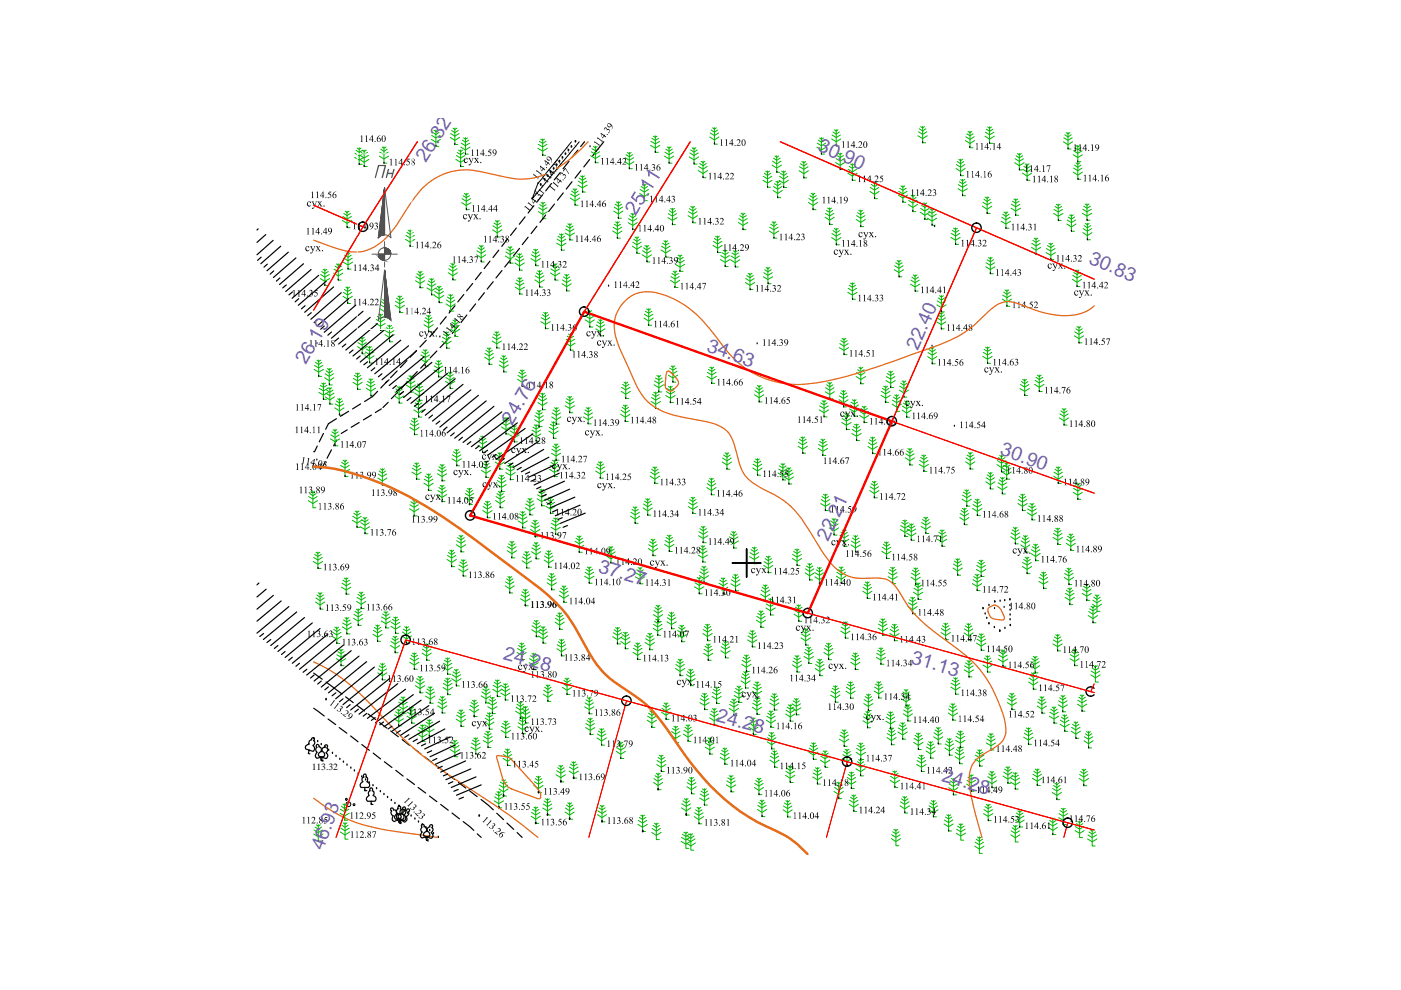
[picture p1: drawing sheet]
<svg xmlns="http://www.w3.org/2000/svg" width="297mm" height="210mm" viewBox="0 0 297 210" stroke-linecap="round" stroke-linejoin="round" font-family="sans-serif">
<defs><g id="words">
<g font-size="4.1" fill="#735cb8">
<text x="90.3" y="34.6" transform="rotate(-57 90.3 34.6)">26.32</text>
<text x="173.2" y="31.9" transform="rotate(24 173.2 31.9)">30.90</text>
<text x="230.7" y="55.7" transform="rotate(24 230.7 55.7)">30.83</text>
<text x="64.8" y="77.4" transform="rotate(-60 64.8 77.4)">26.19</text>
<text x="149.6" y="74.3" transform="rotate(20 149.6 74.3)">34.63</text>
<text x="194.6" y="74.4" transform="rotate(-66 194.6 74.4)">22.40</text>
<text x="108.6" y="90.3" transform="rotate(-60 108.6 90.3)">24.76</text>
<text x="211.8" y="96.4" transform="rotate(20 211.8 96.4)">30.90</text>
<text x="175.6" y="115" transform="rotate(-65 175.6 115)">22.21</text>
<text x="126.7" y="121.2" transform="rotate(16 126.7 121.2)">37.27</text>
<text x="106.5" y="139.7" transform="rotate(16 106.5 139.7)">24.28</text>
<text x="193" y="140.6" transform="rotate(17 193 140.6)">31.13</text>
<text x="151.7" y="152.8" transform="rotate(15 151.7 152.8)">24.28</text>
<text x="199.5" y="165.7" transform="rotate(16 199.5 165.7)">24.28</text>
<text x="68.5" y="180.5" transform="rotate(-70 68.5 180.5)">46.93</text>
</g>
<text font-size="2" x="66.1" y="163.3">113.32</text>
</g></defs>
<g fill="none" stroke="#000" stroke-width=".25">
<path d="M116.9 38.9l-1.2 1.6M118.8 36.6l-1.3 1.5M120.7 34.2l-1.3 1.6M121.3 38.5l-1.2 1.6M122.5 31.8l-1.3 1.6M123.1 36.2l-1.2 1.6M123.9 30.1l-.8 1M123.9 30.1h.1M125 33.8l-1.2 1.6M126.4 32.1l-.8 1M128 30.1l-1.6 2M102 57.7l-1.2 1.6"/>
<path d="M103.9 55.4l-1.2 1.5M104.6 59.7l-1.3 1.6M105.7 53l-1.2 1.6M106.4 57.4l-1.2 1.5M107.6 50.7l-1.2 1.5M108.3 55l-1.3 1.6M109.5 48.3l-1.3 1.6M110.2 52.7l-1.3 1.5M111.3 46l-1.2 1.5M112 50.3l-1.3 1.6M113.2 43.6l-1.2 1.6M113.8 48l-1.2 1.5"/>
<path d="M115.1 41.3l-1.3 1.5M115.7 45.6l-1.2 1.6M117.6 43.3l-1.3 1.5M119.4 40.9l-1.2 1.6M84.2 78.7l-1.4 1.4M86.3 76.5l-1.4 1.4M88.3 74.3l-1.3 1.4M88.5 78.8l-1.4 1.4M90.4 72.1l-1.4 1.5M90.6 76.6l-1.4 1.5M92.1 70.3l-1 1.1M92.6 74.4l-1.4 1.5"/>
<path d="M92.8 69.5l-.8 .9M94.4 72.6l-1.1 1.1M94.6 67.1l-1.3 1.6M95.3 71.5l-.8 .9M96.5 64.8l-1.3 1.6M97.1 69.1l-1.2 1.6M98.3 62.4l-1.2 1.6M99 66.8l-1.3 1.6M100.2 60.1l-1.3 1.6M100.8 64.4l-1.2 1.6M102.7 62.1l-1.2 1.5M67.3 94.6l-.6 1.2h-.2"/>
<path d="M68.6 91.9l-.9 1.8M68.9 98l-.7 1.3-1.7-.4M70.3 95.4l-1 1.8M71.3 88.8l-1.7 1-.6 1.2M71.4 93.3l-.7 1.2M73.6 91.1l-1.3 .8M73.9 87.2l-1.7 1.1M76.2 89.6l-1.7 1M76.5 85.6l-1.7 1.1M78.7 88l-1.7 1M80.1 83l-1.1 1.1-1.7 1M80.9 86.7l-1.3 .8"/>
<path d="M82.1 80.8l-1.4 1.5M82.3 85.3l-1.1 1.1M84.4 83.1l-1.4 1.4M86.4 80.9l-1.4 1.5M66.5 150.2l2.2 1.6M66.5 142.7l1.8 1.3M69.1 144.6l3.4 2.6M69.6 152.4l1.6 1.2M71.9 154.3l1.6 1.1M73.3 147.7l1.6 1.3M74.3 156l1.6 1.3M75.7 149.6l1.6 1.1"/>
<path d="M76.7 157.9l1.6 1.2M78.1 151.4l1.6 1.2M79.1 159.7l1.6 1.2M80.5 153.2l1.5 1.2M82.8 155l1.7 1.2M85.3 156.8l1.5 1.2M87.6 158.6l1.6 1.3M81.5 161.5l1.6 1.2M83.9 163.3l1.6 1.2M86.3 165.1l1.6 1.2M88.6 167l1.7 1.1M90 160.4l1.6 1.3"/>
<path d="M91.1 168.8l1.5 1.2M92.4 162.3l1.6 1.1M93.4 170.6l1.6 1.2M94.8 164.1l1.6 1.2M95.8 172.4l1.6 1.2M97.2 165.9l1.6 1.2M98.2 174.2l2.3 1.9M99.6 167.7l1.6 1.2M101.2 176.8l.8 .7M102 169.5l2.6 2.2M105.3 172.4l1.5 1.4M107.5 174.5l1.4 1.4"/>
<path d="M109.6 176.5l1.1 1"/>
</g>
<g fill="none" stroke="#00b800" stroke-width=".21">
<path d="M75.2 33.4l1 .6 .9-.6M75.3 32.5l.9 .6 .8-.6M75.7 31.4l.5 .3 .3-.3M76.2 31.3v3.5h.6M76.2 33.8l1 .6 1-.6M76.3 32.9l.9 .6 .9-.6M76.5 32.3l.7 .5 .7-.5M77.2 31.8v3.5h.7M77.6 31.8l-.4 .3-.4-.2-.6 .4-.7-.4M80.4 33.1l1 .6 1-.6M80.5 32.3l.9 .5 .9-.5M80.7 31.6l.7 .5 .7-.5"/>
<path d="M81 31.2l.4 .3 .4-.3M81.4 31.1v3.5h.6M91.4 29.5l1 .6 1-.6M91.5 28.7l.9 .6 .9-.6M91.7 28.1l.7 .4 .7-.4M92 27.6l.4 .3 .4-.3M92.4 27.6v3.4h.6M95.5 29.1l.9 .7 1.1-.7M95.5 28.3l.9 .6 .9-.6M95.8 27.7l.6 .4 .8-.4M96.1 27.2l.3 .3 .5-.3M96.4 27.1v3.5h.7"/>
<path d="M96.6 33.8l1.1 .6 .9-.6M96.8 33l.9 .5 .9-.5M96.9 32.3l.8 .5 .6-.5M97.2 31.8l.5 .3 .3-.3M97.7 31.8v3.5h.6M97.7 31.2l1 .6 1-.6M97.8 30.4l.9 .5 .9-.5M98 29.7l.7 .4 .7-.4M98.3 29.3l.4 .2 .4-.2M98.7 29.2v3.5h.6M114 31.5l1.1 .5 .9-.5M114.1 30.6l1 .6 .9-.6"/>
<path d="M114.3 30l.8 .4 .6-.4M114.6 29.5l.5 .3 .3-.3M115.1 29.5v3.4h.6M122.5 39.2l1 .6 1-.6M122.6 38.4l.9 .5 .9-.5M122.8 37.8l.7 .4 .7-.4M123.1 37.3l.4 .3 .4-.3M123.5 37.3v3.4h.6M125.2 33l1 .6 1-.6M125.3 32.2l.9 .5 .9-.5M125.5 31.5l.7 .5 .7-.5M125.8 31.1l.4 .2 .4-.2"/>
<path d="M126.2 31v3.5h.7M132.4 34.3l1 .6 1-.6M132.5 33.4l.9 .6 .9-.6M132.7 32.8l.7 .4 .7-.4M133 32.3l.4 .3 .4-.3M133.4 32.3v3.5h.7M135.9 39.5l.7 .5 .7-.5M136.2 39.1l.4 .3 .4-.3M136.6 39v3.5h.6M137.9 30.8l1 .6 1-.6M138 30l.9 .5 .9-.5M138.2 29.3l.7 .5 .7-.5"/>
<path d="M138.5 28.9l.4 .2 .4-.2M138.9 28.8v3.5h.7M140.9 33.1l1 .6 .9-.6M141 32.3l.9 .5 .8-.5M141.2 31.6l.7 .5 .6-.5M141.5 31.2l.4 .3 .4-.3M141.9 31.1v3.5h.6M146.1 33.3l1.1 .6 .9-.6M146.3 32.4l.9 .6 .8-.6M146.4 31.8l.8 .5 .6-.5M146.7 31.3l.5 .3 .3-.3M147.2 31.3v3.5h.6"/>
<path d="M148 36.2l1.1 .6 .9-.6M148.1 35.3l1 .6 .8-.6M148.3 34.7l.8 .4 .6-.4M148.6 34.2l.5 .3 .3-.3M149.1 34.2v3.5h.6M150.5 29l1 .7 .9-.7M150.6 28.2l.9 .5 .9-.5M150.8 27.6l.7 .4 .6-.4M151.1 27.1l.4 .3 .4-.3M151.5 27.1v3.5h.6M161.8 38.2l.9 .6 1-.6M161.8 37.4l.9 .5 .9-.5"/>
<path d="M162.1 36.7l.6 .5 .7-.5M162.3 36.3l.4 .3 .5-.3M162.7 36.2v3.5h.7M163.7 35l1 .6 1-.6M163.8 34.2l.9 .6 .9-.6M164 39.5l.9 .6 .9-.6M164 33.5l.7 .5 .7-.5M164.2 38.9l.7 .5 .7-.5M164.3 33.1l.4 .3 .4-.3M164.5 38.4l.4 .3 .4-.3M164.7 33v3.5h.6M164.9 38.4v3.5h.6"/>
<path d="M165.2 38.2l1 .7 .9-.7M165.3 37.4l.9 .6 .8-.6M165.5 36.8l.7 .4 .6-.4M165.7 36.3l.5 .3 .3-.3M166.2 36.2v3.6h.6M169.4 36.2l1 .6 1-.6M169.5 35.3l.9 .6 .9-.6M169.7 34.7l.7 .5 .7-.5M170 34.2l.4 .3 .4-.3M170.4 34.2v3.5h.7M173.2 31.2l1 .6 1-.6M173.3 30.4l.9 .5 .8-.5"/>
<path d="M173.5 29.7l.7 .4 .7-.4M173.8 29.3l.4 .2 .4-.2M174.2 29.2v3.5h.6M176.3 29.5l1 .6 1-.6M176.4 28.6l.9 .6 .9-.6M176.6 28l.7 .4 .7-.4M176.9 27.5l.4 .3 .4-.3M177.2 34.5l.9 .6 1-.6M177.2 33.6l.9 .6 .9-.6M177.3 27.5v3.4h.6M177.5 33l.6 .4 .7-.4M177.7 32.5l.4 .3 .4-.3"/>
<path d="M178.1 32.4v3.5h.7M179.7 36.7l1 .6 1-.6M179.8 35.9l.9 .5 .9-.5M180 35.3l.7 .4 .7-.4M180.3 34.8l.4 .3 .4-.3M180.7 34.7v3.5h.7M184.5 39.8l.9 .5 .9-.5M184.7 39.1l.7 .5 .7-.5M185 38.7l.4 .2 .4-.2M185.4 38.6v3.5h.7M190.8 39.9l.6 .4 .7-.4M191 39.4l.4 .3 .4-.3"/>
<path d="M191.4 39.4v3.5h.7M194.6 28.8l1 .6 1-.6M194.7 27.9l.9 .6 .9-.6M194.9 27.3l.7 .5 .7-.5M195.2 26.8l.4 .3 .4-.3M195.6 26.8v3.5h.7M202.7 35.7l1 .7 .9-.7M202.8 34.9l.9 .6 .9-.6M203 34.2l.7 .5 .6-.5M203.2 39.2l.9 .5 .9-.5M203.3 33.8l.4 .3 .4-.3M203.4 38.5l.7 .5 .7-.5"/>
<path d="M203.7 33.7v3.6h.6M203.7 38.1l.4 .3 .4-.3M204.1 38v3.5h.6M204.7 29.8l1 .6 .9-.6M204.8 29l.9 .5 .8-.5M205 28.4l.7 .4 .6-.4M205.2 27.9l.5 .3 .3-.3M205.7 27.8v3.5h.6M208.8 28.9l1 .6 1-.6M208.9 28l.9 .6 .9-.6M209.1 27.4l.7 .5 .7-.5M209.4 26.9l.4 .3 .4-.3"/>
<path d="M209.8 26.9v3.5h.7M215.1 34.5l1 .6 1-.6M215.2 33.7l.9 .5 .9-.5M215.4 33l.7 .5 .7-.5M215.7 32.6l.4 .3 .4-.3M216.1 32.5v3.5h.6M216.8 36.7l1 .6 .9-.6M216.9 35.9l.9 .5 .9-.5M217.1 35.3l.7 .4 .6-.4M217.4 34.8l.4 .3 .4-.3M217.8 34.7v3.5h.6M225.5 30.1l.9 .6 1-.6"/>
<path d="M225.6 29.2l.8 .6 .9-.6M225.8 28.6l.6 .4 .7-.4M226.1 28.1l.3 .3 .5-.3M226.4 28.1v3.5h.7M227.5 36.5l1 .6 1-.6M227.5 32.8l1 .6 1-.6M227.6 35.6l.9 .6 .9-.6M227.6 32l.9 .5 .9-.5M227.8 35l.7 .5 .7-.5M227.8 31.3l.7 .5 .7-.5M228.1 34.5l.4 .3 .4-.3M228.1 30.9l.4 .3 .4-.3"/>
<path d="M228.5 34.5v3.5h.7M228.5 30.8v3.5h.7M67.9 59.1l1 .5 1-.5M68 58.2l.9 .6 .9-.6M68.2 57.6l.7 .4 .7-.4M68.5 57.1l.4 .3 .4-.3M68.9 57v3.5h.6M70.7 57.9l1 .6 1-.6M70.8 57.1l.9 .5 .9-.5M71 56.4l.7 .5 .7-.5M71.3 56l.4 .2 .4-.2M71.7 55.9v3.5h.6"/>
<path d="M72.6 46.7l1 .7 1-.7M72.7 45.9l.9 .5 .9-.5M72.8 55.6l1 .6 1-.6M72.9 54.7l.9 .6 .9-.6M72.9 45.3l.7 .4 .7-.4M73.1 54.1l.7 .5 .7-.5M73.2 44.8l.4 .3 .4-.3M73.4 53.6l.4 .3 .4-.3M73.6 44.7v3.6h.6M73.8 53.6v3.5h.6M86 50.8l1 .6 .9-.6M86.1 49.9l.9 .6 .8-.6"/>
<path d="M86.3 49.3l.7 .4 .6-.4M86.5 48.8l.5 .3 .3-.3M87 48.7v3.5h.6M88.1 59.5l1 .6 .9-.6M88.2 58.7l.9 .5 .9-.5M88.4 58l.7 .5 .6-.5M88.7 57.6l.4 .3 .4-.3M89.1 57.5v3.5h.6M90.8 59.6l.7 .4 .7-.4M91.1 59.1l.4 .3 .4-.3M91.5 59.1v3.4h.7M95 57.8l1 .7 1-.7"/>
<path d="M95.1 57l.9 .5 .9-.5M95.3 56.3l.7 .5 .7-.5M95.6 55.9l.4 .3 .4-.3M96 55.8v3.6h.6M97.9 43l.9 .6 1.1-.6M98 42.1l.8 .6 1-.6M98.2 41.5l.6 .4 .8-.4M98.5 41l.3 .3 .5-.3M98.8 41v3.5h.7M101 54l1 .7 1-.7M101.1 53.2l.9 .5 .9-.5M101.3 52.5l.7 .5 .7-.5"/>
<path d="M101.6 52.1l.4 .3 .4-.3M102 52v3.5h.7M104.4 48.7l1 .7 1-.7M104.5 47.9l.9 .6 .9-.6M104.7 47.3l.7 .4 .7-.4M105 46.8l.4 .3 .4-.3M105.4 46.7v3.5h.6M107.1 54.3l1.1 .6 .9-.6M107.3 53.4l.9 .6 .9-.6M107.4 52.8l.8 .5 .6-.5M107.7 52.3l.5 .3 .3-.3M108.2 52.3v3.5h.6"/>
<path d="M109.2 55.8l1 .6 1-.6M109.3 54.9l.9 .6 .8-.6M109.5 54.3l.7 .4 .7-.4M109.5 59.4l.7 .4 .7-.4M109.8 53.8l.4 .3 .4-.3M109.8 58.9l.4 .3 .4-.3M110.2 53.8v3.5h.6M110.2 58.8v3.6h.6M112.6 54.8l1 .7 1-.7M112.7 54l.9 .6 .9-.6M112.9 53.4l.7 .4 .7-.4M113.2 52.9l.4 .3 .4-.3"/>
<path d="M113.4 59.4l1 .6 1-.6M113.5 58.5l.9 .6 .9-.6M113.6 52.8v3.5h.6M113.7 57.9l.7 .4 .7-.4M114 57.4l.4 .3 .4-.3M114.1 44.9l1 .6 1-.6M114.2 44l.9 .6 .9-.6M114.4 57.4v3.5h.7M114.4 43.4l.7 .4 .7-.4M114.7 42.9l.4 .3 .4-.3M115.1 42.8v3.6h.6M116.7 57.9l1 .6 1-.6"/>
<path d="M116.8 57l.9 .6 .9-.6M117 56.4l.7 .5 .7-.5M117.3 55.9l.4 .3 .4-.3M117.7 55.9v3.5h.6M118 51.6l1 .6 1-.6M118.1 50.7l.9 .6 .9-.6M118.3 50.1l.7 .4 .7-.4M118.6 49.6l.4 .3 .4-.3M119 49.6v3.4h.7M119.3 59.4l.8 .5 .9-.5M119.5 58.7l.6 .4 .7-.4M119.8 58.2l.3 .3 .5-.3"/>
<path d="M119.8 49.4l1 .6 1-.6M119.9 48.6l.9 .5 .9-.5M120.1 47.9l.7 .5 .7-.5M120.1 58.2v3.5h.7M120.4 47.5l.4 .3 .4-.3M120.8 47.4v3.5h.7M120.9 42l1 .6 1-.6M121 41.1l.9 .6 .9-.6M121.2 40.5l.7 .5 .7-.5M121.5 40l.4 .3 .4-.3M121.9 40v3.5h.7M129.9 49l1 .6 1-.6"/>
<path d="M130 48.2l.9 .5 .9-.5M130.1 44.7l1 .7 1-.7M130.2 43.9l.9 .6 .9-.6M130.2 47.5l.7 .5 .7-.5M130.4 43.3l.7 .4 .7-.4M130.5 47l.4 .3 .4-.3M130.7 42.8l.4 .3 .4-.3M130.9 47v3.5h.6M131.1 42.8v3.5h.6M133.2 47.2l1 .6 .9-.6M133.3 46.4l.9 .5 .8-.5M133.5 45.7l.7 .5 .6-.5"/>
<path d="M133.8 45.3l.4 .3 .4-.3M134.1 52.2l.9 .6 1-.6M134.2 45.2v3.5h.6M134.2 51.4l.8 .5 .9-.5M134.4 50.7l.6 .5 .7-.5M134.6 50.2l.4 .3 .4-.3M135 50.2v3.5h.7M135.6 41l1 .7 1-.7M135.7 40.2l.9 .5 .9-.5M136.1 54l1.1 .7 .9-.7M136.2 53.2l1 .5 .8-.5M136.4 52.5l.8 .5 .6-.5"/>
<path d="M136.7 52.1l.5 .3 .3-.3M137.2 52v3.5h.6M140.2 53l.9 .6 1.1-.6M140.3 52.2l.8 .5 1-.5M140.5 51.6l.6 .4 .8-.4M140.8 51.1l.3 .3 .5-.3M141.1 51v3.5h.7M141.6 46.1l1 .6 1-.6M141.7 45.3l.9 .5 .9-.5M141.9 44.7l.7 .4 .7-.4M142.2 59.4l.9 .7 1-.7M142.2 44.2l.4 .3 .4-.3"/>
<path d="M142.2 58.6l.9 .6 .9-.6M142.5 58l.6 .4 .7-.4M142.6 44.2v3.4h.6M142.7 57.5l.4 .3 .4-.3M143.1 57.4v3.6h.7M143.2 56l1 .6 1-.6M143.3 55.2l.9 .6 .9-.6M143.5 54.6l.7 .4 .7-.4M143.8 54.1l.4 .3 .4-.3M144.2 54.1v3.4h.6M145.9 45.7l1 .7 1-.7M146 44.9l.9 .5 .9-.5"/>
<path d="M146.2 44.2l.7 .5 .7-.5M146.5 43.8l.4 .3 .4-.3M146.9 43.7v3.5h.6M151.2 52l.9 .7 1-.7M151.3 51.2l.8 .5 .9-.5M151.5 50.5l.6 .5 .7-.5M151.7 50.1l.4 .3 .4-.3M152.1 50v3.6h.7M152.7 55l1.1 .6 .9-.6M152.8 54.2l1 .5 .8-.5M153 53.6l.8 .4 .6-.4M153.3 53.1l.5 .2 .3-.2"/>
<path d="M153.8 53v3.5h.6M154.9 55.1l1 .6 .9-.6M155 54.3l.9 .5 .9-.5M155.2 53.6l.7 .5 .6-.5M155.5 53.2l.4 .2 .4-.2M155.9 53.1v3.5h.6M156.5 47.2l1 .6 1-.6M156.6 46.4l.9 .5 .9-.5M156.8 45.7l.7 .4 .7-.4M157.1 45.2l.4 .3 .4-.3M157.5 45.2v3.5h.7M158 59.9l1 .6 1-.6"/>
<path d="M158.1 59.1l.9 .5 .9-.5M158.3 58.4l.7 .5 .7-.5M158.6 58l.4 .3 .4-.3M159 57.9v3.5h.6M161.8 58.7l1 .6 1-.6M161.9 57.8l.9 .6 .9-.6M162.1 57.2l.7 .4 .7-.4M162.4 56.7l.4 .3 .4-.3M162.8 56.6v3.6h.7M163.1 49l1 .6 1-.6M163.2 48.2l.9 .5 .9-.5M163.4 47.5l.7 .5 .7-.5"/>
<path d="M163.7 47l.4 .3 .4-.3M163.9 40.4l1 .6 1-.6M164.1 47v3.5h.6M171.4 42.9l1 .7 1-.7M171.5 42.1l.9 .6 .9-.6M171.7 41.5l.7 .4 .7-.4M172 41l.4 .3 .4-.3M172.4 40.9v3.6h.6M174.9 46.1l1 .6 1-.6M175 45.3l.9 .5 .9-.5M175.2 44.6l.7 .4 .7-.4M175.5 44.1l.4 .3 .4-.3"/>
<path d="M175.9 44.1v3.5h.6M176.3 50.4l1 .6 1-.6M176.4 49.5l.9 .6 .9-.6M176.6 48.9l.7 .5 .7-.5M176.9 48.4l.4 .3 .4-.3M177.3 48.4v3.5h.7M180.7 59.9v3.6h.7M181.5 46.5l1 .7 1-.7M181.6 45.7l.9 .6 .9-.6M181.8 45.1l.7 .4 .7-.4M182.1 44.6l.4 .3 .4-.3M182.5 44.5v3.5h.6"/>
<path d="M184.4 40.6l1 .6 1-.6M189.6 57.2l1 .6 1-.6M189.7 56.3l.9 .6 .9-.6M189.9 55.7l.7 .4 .7-.4M190.2 55.2l.4 .3 .4-.3M190.5 41.4l.9 .6 1-.6M190.5 40.6l.9 .5 .9-.5M190.6 55.2v3.5h.6M192.6 43.3l.9 .7 1-.7M192.7 42.5l.8 .6 .9-.6M192.9 41.9l.6 .4 .7-.4M193.1 59.4l.9 .5 .9-.5"/>
<path d="M193.2 41.4l.3 .3 .5-.3M193.3 58.8l.7 .4 .7-.4M193.5 41.4v3.5h.7M193.6 58.3l.4 .3 .4-.3M194 58.3v3.4h.6M195.1 45l1 .6 1-.6M195.2 44.2l.9 .5 .9-.5M195.4 43.6l.7 .4 .7-.4M195.7 43.1l.4 .2 .4-.2M196.1 43v3.5h.6M196.6 46.3l1 .6 1-.6M196.7 45.4l.9 .6 .9-.6"/>
<path d="M196.9 44.8l.7 .4 .7-.4M197.2 44.3l.4 .3 .4-.3M197.6 44.3v3.5h.6M201.6 50.3l1 .6 1-.6M201.7 49.5l.9 .5 .9-.5M201.9 48.9l.7 .4 .7-.4M202.2 48.4l.4 .2 .4-.2M202.6 48.3v3.5h.6M203.1 40l1 .6 1-.6M208.3 43.7l1 .7 1-.7M208.4 42.9l.9 .5 .9-.5M208.6 42.2l.7 .5 .7-.5"/>
<path d="M208.9 41.8l.4 .3 .4-.3M209 56.6l1 .6 .9-.6M209.1 55.7l.9 .6 .9-.6M209.3 55.1l.7 .4 .7-.4M209.3 41.7v3.6h.6M209.6 54.6l.4 .3 .4-.3M210 54.5v3.5h.6M212.3 46.9l1 .6 .9-.6M212.4 46.1l.9 .5 .9-.5M212.6 45.4l.7 .5 .7-.5M212.9 45l.4 .3 .4-.3M213.3 44.9v3.5h.6"/>
<path d="M214.4 44.2l.9 .5 1.1-.5M214.5 43.3l.8 .6 .9-.6M214.7 42.7l.6 .4 .8-.4M215 42.2l.3 .3 .5-.3M215.3 42.2v3.4h.7M218.7 52.5l1 .5 .9-.5M218.8 51.6l.9 .6 .9-.6M219 51l.7 .4 .6-.4M219.2 50.5l.5 .3 .3-.3M219.7 50.5v3.4h.6M221.8 53.6l1 .5 1-.5M221.9 52.7l.9 .6 .9-.6"/>
<path d="M222.1 52.1l.7 .4 .7-.4M222.4 51.6l.4 .3 .4-.3M222.8 51.6v3.4h.6M223.4 45.3l1 .5 1-.5M223.5 44.4l.9 .6 .9-.6M223.7 43.8l.7 .4 .7-.4M224 43.3l.4 .3 .4-.3M224.4 43.3v3.4h.6M226.2 47.5l1 .6 .9-.6M226.3 46.7l.9 .5 .8-.5M226.5 46l.7 .5 .6-.5M226.8 45.6l.4 .2 .4-.2"/>
<path d="M227.2 45.5v3.5h.6M227.4 59.2l.9 .7 1-.7M227.5 58.4l.8 .6 .9-.6M227.7 57.8l.6 .4 .7-.4M227.9 57.3l.4 .3 .4-.3M228.3 57.2v3.5h.7M229.5 45.2l1 .6 1-.6M229.6 49.3l.9 .7 1-.7M229.6 44.4l.9 .5 .9-.5M229.7 48.5l.8 .5 .9-.5M229.8 43.7l.7 .5 .7-.5M229.9 47.8l.6 .5 .7-.5"/>
<path d="M230.1 43.3l.4 .2 .4-.2M230.1 47.4l.4 .3 .4-.3M230.5 43.2v3.5h.6M230.5 47.3v3.5h.7M66.6 78.3l1 .6 1-.6M66.7 77.5l.9 .5 .9-.5M66.9 76.8l.7 .5 .6-.5M67.2 76.4l.4 .3 .4-.3M67.6 76.3v3.5h.6M68.9 79.2l.9 .6 .9-.6M69.1 78.6l.7 .5 .7-.5M69.4 78.1l.4 .3 .4-.3"/>
<path d="M69.8 78.1v3.5h.6M72.7 62.8l1 .7 1-.7M72.8 62l.9 .6 .9-.6M73 61.4l.7 .4 .7-.4M73.3 60.9l.4 .3 .4-.3M73.7 60.8v3.5h.6M75.1 79.6l.7 .4 .7-.4M75.4 79.1l.4 .3 .4-.3M75.8 73.5l1 .6 1-.6M75.8 79.1v3.5h.7M75.9 72.6l.9 .6 .9-.6M76.1 72l.7 .5 .7-.5"/>
<path d="M76.4 71.5l.4 .3 .4-.3M76.8 71.5v3.5h.6M77.4 75.4l1 .7 .9-.7M77.5 74.6l.9 .6 .8-.6M77.7 74l.7 .4 .6-.4M77.9 73.5l.5 .3 .3-.3M78.4 73.4v3.6h.6M79.7 68.6l1 .6 1-.6M79.8 67.7l.9 .6 .9-.6M80 67.1l.7 .5 .7-.5M80.3 66.6l.4 .3 .4-.3M80.6 65.4l.9 .7 1-.7"/>
<path d="M80.6 64.6l.9 .6 .9-.6M80.7 66.6v3.5h.6M80.9 64l.6 .4 .7-.4M81.1 63.5l.4 .3 .4-.3M81.5 63.5v3.5h.7M81.6 71l1 .6 1-.6M81.7 70.1l.9 .6 .9-.6M81.9 69.5l.7 .4 .7-.4M82.2 69l.4 .3 .4-.3M82.6 69v3.5h.7M83.8 64.7l1 .7 1-.7M83.9 63.9l.9 .5 .9-.5"/>
<path d="M84.1 63.2l.7 .5 .7-.5M84.4 62.8l.4 .3 .4-.3M84.8 62.7v3.6h.6M86.7 79.7l.4 .3 .4-.3M87.1 79.6v3.5h.6M89.2 76.1l1 .7 .9-.7M89.2 75.3l1 .5 .9-.5M89.5 74.6l.7 .5 .6-.5M89.7 74.2l.5 .3 .4-.3M89.9 68.8l1 .7 1-.7M90 68l.9 .5 .9-.5M90.2 67.4l.7 .4 .7-.4"/>
<path d="M90.2 74.1v3.5h.6M90.5 66.9l.4 .3 .4-.3M90.5 61l1 .6 1-.6M90.6 60.2l.9 .5 .9-.5M90.9 66.8v3.6h.6M92 78.4l1 .6 1-.6M92.1 77.6l.9 .5 .9-.5M92.1 62.7l1 .6 1-.6M92.2 61.8l.9 .6 .9-.6M92.3 77l.7 .4 .7-.4M92.4 61.2l.7 .4 .7-.4M92.6 76.5l.4 .3 .4-.3"/>
<path d="M92.7 60.7l.4 .3 .4-.3M93 76.5v3.4h.6M93.1 60.7v3.5h.7M93.7 72.3l1 .6 1-.6M93.8 71.5l.9 .6 .9-.6M94 70.9l.7 .4 .7-.4M94.3 70.4l.4 .3 .4-.3M94.6 64.4l.9 .7 1-.7M94.7 63.6l.8 .6 .9-.6M94.7 70.4v3.4h.6M94.7 79.4l.7 .4 .7-.4M94.9 63l.6 .4 .7-.4"/>
<path d="M95 78.9l.4 .3 .4-.3M95.2 62.5l.3 .3 .5-.3M95.4 78.9v3.5h.7M95.5 69.8l1 .6 1-.6M95.5 62.4v3.6h.7M95.6 69l.9 .5 .9-.5M95.8 68.3l.7 .5 .7-.5M96.1 67.9l.4 .3 .4-.3M96.5 67.8v3.5h.6M102.7 75.7l1 .7 1-.7M102.8 74.9l.9 .6 .9-.6M103 74.3l.7 .4 .7-.4"/>
<path d="M103.3 73.8l.4 .3 .4-.3M103.7 73.7v3.6h.7M104.4 72.3l.9 .6 1-.6M104.4 71.5l.9 .5 .9-.5M104.6 70.8l.7 .4 .7-.4M104.9 70.4l.4 .2 .4-.2M105.3 70.3v3.5h.7M105.8 77.4l1 .6 1-.6M105.9 76.5l.9 .6 .9-.6M106.1 75.9l.7 .4 .7-.4M106.4 75.4l.4 .3 .4-.3M106.8 75.4v3.5h.6"/>
<path d="M109.2 60.9l1 .6 1-.6M109.3 60l.9 .6 .9-.6M109.8 79.6l.9 .5 .9-.5M110 79l.7 .4 .7-.4M110.3 78.5l.4 .2 .4-.2M110.7 78.4v3.5h.6M114.7 68.2l1 .6 1-.6M114.8 67.4l.9 .5 .8-.5M115 66.7l.7 .5 .6-.5M115.3 66.3l.4 .2 .4-.2M115.7 66.2v3.5h.6M119.2 60.2l.9 .6 1-.6"/>
<path d="M120 72.8l.9 .6 1-.6M120.1 71.9l.8 .6 .9-.6M120.3 71.3l.6 .4 .7-.4M120.5 70.8l.4 .3 .4-.3M120.9 70.7v3.6h.7M124.1 67.8l1 .7 .9-.7M124.2 67l.9 .6 .8-.6M124.4 66.4l.7 .4 .6-.4M124.6 65.9l.5 .3 .3-.3M125.1 65.8v3.5h.6M126.3 69.7l1 .6 1-.6M126.4 68.9l.9 .5 .9-.5"/>
<path d="M126.6 68.2l.7 .5 .7-.5M126.9 67.8l.4 .3 .4-.3M127.3 67.7v3.5h.6M136.5 67.4l1 .7 1-.7M136.6 66.6l.9 .6 .9-.6M136.8 66l.7 .4 .7-.4M137.1 65.5l.4 .3 .4-.3M137.5 65.4v3.6h.7M139.3 79.6l.4 .3 .4-.3M139.7 79.6v3.5h.6M141.7 79.5l1 .6 1-.6M141.8 78.7l.9 .5 .9-.5"/>
<path d="M142 78.1l.7 .4 .7-.4M142.3 77.6l.4 .3 .4-.3M142.7 77.6v3.4h.6M149.9 79.8l1 .6 1-.6M150 79l.9 .5 .9-.5M150.2 78.3l.7 .5 .7-.5M150.5 77.9l.4 .2 .4-.2M150.9 77.8v3.5h.7M177.9 73.7l1 .6 1-.6M178.1 72.9l.8 .5 .9-.5M178.3 72.2l.6 .4 .7-.4M178.5 71.8l.4 .3 .4-.3"/>
<path d="M178.9 71.7v3.5h.7M179.7 62l1 .6 1-.6M179.8 61.1l.9 .6 .9-.6M180 60.5l.7 .4 .7-.4M180.3 60l.4 .3 .4-.3M181.5 79.8l1 .7 1-.7M181.6 79l.9 .6 .9-.6M181.8 78.4l.7 .4 .7-.4M182.1 77.9l.4 .3 .4-.3M182.5 77.9v3.5h.6M187.9 79.8l.9 .6 .9-.6M188.1 79.2l.7 .4 .7-.4"/>
<path d="M188.4 78.7l.4 .3 .4-.3M188.8 78.7v3.5h.7M193 60.2l1 .6 1-.6M196.7 75.6l1 .6 .9-.6M196.8 74.8l.9 .5 .8-.5M197 74.1l.7 .5 .6-.5M197.2 73.7l.5 .3 .3-.3M197.7 73.6v3.5h.6M198.6 68.2l1 .6 .9-.6M198.6 64.6l1 .6 1-.6M198.7 67.4l.9 .5 .8-.5M198.7 63.8l.9 .5 .9-.5"/>
<path d="M198.9 66.8l.7 .4 .6-.4M198.9 63.2l.7 .4 .7-.4M199.2 66.3l.4 .3 .4-.3M199.2 62.7l.4 .3 .4-.3M199.6 66.3v3.4h.6M199.6 62.7v3.4h.6M208.4 75.6l1 .6 1-.6M208.5 74.7l.9 .6 .9-.6M208.7 74.1l.7 .4 .7-.4M209 73.6l.4 .3 .4-.3M209.4 73.6v3.4h.6M212.5 63.4l1 .7 1-.7"/>
<path d="M212.6 62.6l.9 .5 .9-.5M212.8 61.9l.7 .5 .7-.5M213.1 61.5l.4 .3 .4-.3M213.5 61.4v3.5h.6M220 79.5l.3 .3 .5-.3M220.3 79.5v3.5h.7M227.8 71.2l1 .6 .9-.6M227.9 70.4l.9 .5 .9-.5M228.1 69.7l.7 .4 .6-.4M228.3 69.3l.5 .2 .4-.2M228.8 69.2v3.5h.6M67.6 83.2l1 .6 1-.6"/>
<path d="M67.7 82.3l.9 .6 .9-.6M67.9 81.7l.7 .4 .7-.4M68.2 81.2l.4 .3 .4-.3M68.6 81.2v3.5h.6M68.8 80.1l1 .6 1-.6M69 84.2l.9 .6 1-.6M69 83.4l.9 .5 .9-.5M69.3 82.7l.6 .4 .7-.4M69.6 82.2l.3 .3 .4-.3M69.9 82.2v3.5h.7M70.1 93l.9 .6 1-.6M70.1 92.2l.9 .6 .9-.6"/>
<path d="M70.4 91.6l.6 .4 .7-.4M70.6 91.1l.4 .3 .4-.3M71 86.5l1 .6 .9-.6M71 91v3.5h.7M71.1 85.6l.9 .6 .9-.6M71.3 85l.7 .5 .6-.5M71.6 84.5l.4 .3 .4-.3M72 84.5v3.5h.6M72.1 99.5l1.1 .7 .9-.7M72.2 98.7l1 .5 .8-.5M72.4 98l.8 .5 .6-.5M72.7 97.6l.5 .3 .3-.3"/>
<path d="M73.2 97.5v3.5h.6M74.8 81.1l1 .6 1-.6M74.9 80.2l.9 .6 .9-.6M77.6 82.3l1 .6 1-.6M77.7 81.5l.9 .5 .9-.5M77.9 80.9l.7 .4 .7-.4M78.2 80.3l.4 .3 .4-.3M78.6 80.3v3.5h.6M80.4 99.9l.7 .4 .6-.4M80.7 99.4l.4 .3 .4-.3M81.1 99.4v3.5h.6M83.7 83.9l.9 .7 1-.7"/>
<path d="M83.7 83.1l.9 .6 .9-.6M83.9 82.5l.7 .4 .7-.4M84.2 82l.4 .3 .4-.3M84.6 82v3.5h.7M86.1 81.6l1 .7 1-.7M86.2 80.8l.9 .6 .9-.6M86.4 80.2l.7 .4 .7-.4M86.9 90.6l1 .7 1-.7M87 89.8l.9 .6 .9-.6M87.2 89.2l.7 .4 .7-.4M87.4 99.3l.9 .5 .9-.5M87.5 88.7l.4 .3 .4-.3"/>
<path d="M87.6 98.6l.7 .5 .7-.5M87.8 86.9l.9 .6 1-.6M87.8 86.1l.9 .5 1-.5M87.9 88.6v3.6h.6M87.9 83.4l1 .6 1-.6M87.9 98.2l.4 .3 .4-.3M88 82.6l.9 .5 .9-.5M88.1 85.4l.6 .5 .8-.5M88.2 81.9l.7 .4 .7-.4M88.3 85l.4 .3 .5-.3M88.3 98.1v3.5h.7M88.5 81.4l.4 .3 .4-.3"/>
<path d="M88.7 84.9v3.5h.7M88.9 81.4v3.5h.6M92.8 99.6l.9 .6 .9-.6M93 99l.7 .4 .7-.4M93.3 98.5l.4 .3 .4-.3M93.7 98.5v3.4h.7M94.4 80.9l1 .6 1-.6M94.5 80.1l.9 .5 .9-.5M95.8 97.3l1 .6 1-.6M95.9 96.4l.9 .6 .9-.6M96.1 95.8l.7 .4 .7-.4M96.4 95.3l.4 .3 .4-.3"/>
<path d="M96.8 95.3v3.5h.7M101.3 94.4l1 .7 1-.7M101.4 93.6l.9 .5 .9-.5M101.6 93l.7 .4 .7-.4M101.9 92.5l.4 .3 .4-.3M102.1 99.7l.9 .6 1-.6M102.2 98.9l.8 .5 .9-.5M102.3 92.5v3.5h.7M102.4 98.3l.6 .4 .7-.4M102.7 97.8l.3 .3 .5-.3M103 97.7v3.5h.7M105 98l1 .6 .9-.6"/>
<path d="M105.1 97.1l.9 .6 .8-.6M105.3 96.5l.7 .4 .6-.4M105.6 96l.4 .3 .4-.3M106 96v3.5h.6M106.3 90.5l1 .6 .9-.6M106.4 89.7l.9 .5 .9-.5M106.6 89l.7 .5 .7-.5M106.8 88.6l.5 .3 .4-.3M107.3 88.5v3.5h.6M107.3 99.4l.9 .5 .9-.5M107.5 98.7l.7 .4 .7-.4M107.8 98.3l.4 .2 .4-.2"/>
<path d="M108.1 92.2l1 .6 1-.6M108.2 91.4l.9 .5 .8-.5M108.2 98.2v3.5h.7M108.4 90.7l.7 .4 .7-.4M108.7 90.3l.4 .2 .4-.2M109.1 90.2v3.5h.6M109.7 80.4l1 .6 1-.6M112.7 92l1 .6 1-.6M112.8 91.2l.9 .5 .9-.5M113 90.6l.7 .4 .7-.4M113.3 90.1l.4 .2 .4-.2M113.3 89l1 .6 1-.6"/>
<path d="M113.4 88.1l.9 .6 .9-.6M113.6 87.5l.7 .4 .7-.4M113.7 90v3.5h.6M113.9 87l.4 .3 .4-.3M114 85.3l1 .7 1-.7M114.1 84.5l.9 .5 .9-.5M114.3 87v3.5h.6M114.3 83.9l.7 .4 .7-.4M114.6 83.4l.4 .3 .4-.3M115 83.4v3.5h.7M116.4 91.4l.9 .6 1.1-.6M116.5 90.6l.8 .5 1-.5"/>
<path d="M116.5 99.5l1.1 .7 .9-.7M116.7 90l.6 .4 .8-.4M116.7 98.7l.9 .5 .8-.5M116.8 98l.8 .5 .6-.5M116.9 96.1l1 .6 1-.6M117 89.5l.3 .2 .5-.2M117 88.4l.9 .6 1-.6M117 95.3l.9 .5 .9-.5M117.1 87.5l.8 .6 .9-.6M117.1 97.6l.5 .3 .3-.3M117.2 94.6l.7 .5 .7-.5M117.3 86.9l.6 .5 .7-.5"/>
<path d="M117.3 89.4v3.5h.7M117.5 94.1l.4 .3 .4-.3M117.6 97.5v3.5h.6M117.6 86.4l.3 .3 .5-.3M117.9 94.1v3.5h.6M117.9 86.4v3.5h.7M119.8 86l1 .6 1-.6M119.9 85.2l.9 .5 .9-.5M120.1 84.5l.7 .5 .7-.5M120.4 84.1l.4 .3 .4-.3M120.8 84v3.5h.7M123.7 88.4l1 .6 1-.6"/>
<path d="M123.8 87.5l.9 .6 .9-.6M124 86.9l.7 .4 .7-.4M124.3 86.4l.4 .3 .4-.3M124.7 86.4v3.5h.6M126.3 99.9l1 .6 1-.6M126.4 99l.9 .6 .9-.6M126.6 98.4l.7 .4 .7-.4M126.9 97.9l.4 .3 .4-.3M127.3 97.9v3.5h.6M131.6 87.8l1 .7 1-.7M131.7 87l.9 .6 .9-.6M131.7 83l1 .6 .9-.6"/>
<path d="M131.8 82.1l.9 .6 .9-.6M131.9 86.4l.7 .4 .7-.4M132 81.5l.7 .5 .7-.5M132.2 85.9l.4 .3 .4-.3M132.3 81l.4 .3 .4-.3M132.6 85.9v3.5h.6M132.7 81v3.5h.6M138 85.1l1 .6 1-.6M138.1 99.5l.8 .4 .6-.4M138.1 84.3l.9 .5 1-.5M138.3 83.7l.7 .4 .7-.4M138.4 99l.5 .3 .3-.3"/>
<path d="M138.6 83.2l.4 .2 .4-.2M138.7 81.6l1 .6 1-.6M138.8 80.8l.9 .5 .9-.5M138.9 99v3.5h.6M139 80.1l.7 .5 .7-.5M139 83.1v3.5h.7M141.1 83.9l1.1 .6 .9-.6M141.3 83l.9 .6 .8-.6M141.4 82.4l.8 .4 .6-.4M141.7 81.9l.5 .3 .3-.3M142.2 81.9v3.4h.6M153.1 98l1 .6 1-.6"/>
<path d="M153.2 97.1l.9 .6 .9-.6M153.4 96.5l.7 .4 .7-.4M153.7 96l.4 .3 .4-.3M154.1 96v3.5h.7M159.6 99.2l1 .7 1-.7M159.7 98.4l.9 .6 .9-.6M159.9 97.8l.7 .4 .7-.4M160 83.7l1 .6 .9-.6M160.1 82.8l.9 .6 .8-.6M160.2 97.3l.4 .3 .4-.3M160.3 82.2l.7 .5 .6-.5M160.6 81.7l.4 .3 .4-.3"/>
<path d="M160.6 97.2v3.6h.6M161 81.7v3.5h.6M165.1 99.4l.9 .6 .9-.6M165.3 98.8l.7 .4 .7-.4M165.6 98.3l.4 .3 .4-.3M166 98.3v3.5h.6M166.6 99.7l.7 .4 .6-.4M166.8 99.2l.5 .3 .3-.3M167.3 99.1v3.5h.6M169.2 94.6l1 .6 1-.6M169.3 93.8l.9 .5 .9-.5M169.5 93.1l.7 .5 .7-.5"/>
<path d="M169.8 92.7l.4 .3 .4-.3M170.2 92.6v3.5h.6M173.5 95.1l1 .6 1-.6M173.6 94.2l.9 .6 .9-.6M173.7 86.9l1 .6 1-.6M173.8 93.6l.7 .4 .7-.4M173.8 86.1l.9 .5 .9-.5M174 85.4l.7 .5 .7-.5M174.1 93.1l.4 .3 .4-.3M174.3 85l.4 .2 .4-.2M174.5 93.1v3.5h.6M174.7 84.9v3.5h.6"/>
<path d="M175 83.1l.9 .6 1-.6M175 82.2l.9 .6 .9-.6M175.3 81.6l.6 .4 .7-.4M175.5 81.1l.4 .3 .4-.3M175.9 81.1v3.4h.7M177.9 84.8l1 .6 .9-.6M178 83.9l.9 .6 .8-.6M178.2 83.3l.7 .4 .6-.4M178.4 82.8l.5 .3 .3-.3M178.5 89.6l1 .6 1-.6M178.6 88.7l.9 .6 .9-.6M178.8 88.1l.7 .5 .7-.5"/>
<path d="M178.9 82.8v3.5h.6M179.1 87.6l.4 .3 .4-.3M179.5 87.6v3.5h.6M180.1 86.7l1 .6 1-.6M180.3 85.9l.8 .5 .9-.5M180.4 85.3l.7 .4 .7-.4M180.6 91.9l1 .6 1-.6M180.7 91.1l.9 .5 .9-.5M180.7 84.8l.4 .2 .4-.2M180.9 90.4l.7 .4 .7-.4M181.1 84.7v3.5h.7M181.2 90l.4 .2 .4-.2"/>
<path d="M181.6 89.9v3.5h.6M182.2 88.1l1 .6 1-.6M182.3 87.2l.9 .6 .9-.6M182.5 86.6l.7 .5 .7-.5M182.8 86.1l.4 .3 .4-.3M183.2 86.1v3.5h.7M184 94.7l1 .6 1-.6M184.1 93.9l.9 .5 .9-.5M184.3 93.2l.7 .4 .7-.4M184.6 92.7l.4 .3 .4-.3M185 92.7v3.5h.6M186.8 83.8l1 .6 1-.6"/>
<path d="M186.9 83l.9 .5 .9-.5M187.1 82.3l.7 .5 .7-.5M187.4 81.9l.4 .3 .4-.3M187.8 81.8v3.5h.6M187.8 80.7l1 .6 1-.6M189.1 85.7l1 .6 1-.6M189.2 84.8l.9 .6 .9-.6M189.4 84.2l.7 .5 .7-.5M189.7 83.7l.4 .3 .4-.3M190.1 83.7v3.5h.7M190.7 82.7l.9 .6 1-.6M190.8 81.9l.8 .5 .9-.5"/>
<path d="M191 81.2l.6 .5 .7-.5M191.3 80.8l.3 .3 .5-.3M191.3 87l.9 .6 1-.6M191.3 86.1l.9 .6 .9-.6M191.6 85.5l.6 .4 .7-.4M191.6 80.7v3.5h.7M191.8 85l.4 .3 .4-.3M191.9 97.1l1 .6 1-.6M192 96.2l.9 .6 .9-.6M192.2 85v3.5h.7M192.2 95.6l.7 .5 .7-.5M192.5 95.1l.4 .3 .4-.3"/>
<path d="M192.9 95.1v3.5h.6M194.9 98.5l1 .6 1-.6M195 97.6l.9 .6 .9-.6M195.2 97l.7 .4 .7-.4M195.5 96.5l.4 .3 .4-.3M195.9 96.4v3.5h.6M204.7 97.9l1 .7 1-.7M204.8 97.1l.9 .6 .9-.6M205 96.5l.7 .4 .7-.4M205.3 96l.4 .3 .4-.3M205.7 95.9v3.5h.6M211.4 98.5l.9 .6 1.1-.6"/>
<path d="M211.5 97.7l.8 .5 1-.5M211.7 97l.6 .5 .8-.5M212 96.6l.3 .3 .5-.3M212.3 96.5v3.5h.7M212.6 99.3l.8 .5 .9-.5M212.8 98.6l.6 .5 .7-.5M213 98.1l.4 .3 .4-.3M213.4 98.1v3.5h.7M216.2 82.4l1.1 .6 .9-.6M216.4 81.5l.9 .6 .8-.6M216.6 80.9l.7 .5 .6-.5M216.8 80.4l.5 .3 .3-.3"/>
<path d="M217.3 80.4v3.5h.6M219.4 81.5l.9 .6 1.1-.6M219.5 80.6l.8 .6 1-.6M219.7 80l.6 .5 .8-.5M223.7 99.5l.7 .4 .6-.4M223.9 99l.5 .3 .3-.3M224.4 99v3.5h.6M224.6 88.6l1 .6 1-.6M224.7 87.8l.9 .5 .9-.5M224.9 87.1l.7 .5 .7-.5M225.2 86.7l.4 .3 .4-.3M225.6 86.6v3.5h.6"/>
<path d="M65.4 106.1l.9 .7 1-.7M65.4 105.3l.9 .5 .9-.5M65.7 104.6l.6 .5 .7-.5M65.9 104.2l.4 .3 .4-.3M66.3 104.1v3.6h.7M66.4 119l1 .6 1-.6M66.5 118.2l.9 .5 .9-.5M66.7 117.6l.7 .4 .7-.4M67 117.1l.4 .2 .4-.2M67.4 117.1v3.4h.7M74.7 110.3l1 .6 1-.6M74.8 109.5l.9 .5 .9-.5"/>
<path d="M75 108.8l.7 .5 .7-.5M75.3 108.4l.4 .2 .4-.2M75.7 108.3v3.5h.6M76.4 111.7l1 .6 1-.6M76.5 110.8l.9 .6 .9-.6M76.7 110.2l.7 .5 .7-.5M77 109.7l.4 .3 .4-.3M77.4 109.7v3.5h.6M80.1 101.3l1 .7 .9-.7M80.2 100.5l.9 .5 .9-.5M86.8 107.9l1 .6 1-.6M86.9 107l.9 .6 .9-.6"/>
<path d="M87.1 106.4l.7 .4 .7-.4M87.3 100.1l1 .6 1-.6M87.4 105.9l.4 .3 .4-.3M87.8 105.9v3.5h.6M89.9 102.4l1 .7 1-.7M90 101.6l.9 .6 .9-.6M90.2 101l.7 .4 .7-.4M90.5 100.5l.4 .3 .4-.3M90.9 100.5v3.5h.6M92.8 104.9l.9 .6 1-.6M92.8 100.5l.9 .5 1-.5M92.8 104l.9 .6 .9-.6"/>
<path d="M93 103.4l.7 .4 .7-.4M93.3 102.9l.4 .3 .4-.3M93.7 102.9v3.4h.7M94.8 118.6l1 .7 1-.7M94.9 117.8l.9 .5 .8-.5M95.1 117.1l.7 .5 .6-.5M95.4 116.7l.4 .3 .4-.3M95.8 116.6v3.5h.6M96.7 115.5l1 .6 1-.6M96.8 114.6l.9 .6 .9-.6M97 114l.7 .5 .7-.5M97.3 113.5l.4 .3 .4-.3"/>
<path d="M97.3 119.8l.9 .6 .9-.6M97.5 119.2l.7 .4 .7-.4M97.7 113.5v3.5h.7M97.8 118.7l.4 .3 .4-.3M98.2 118.7v3.4h.6M98.6 105.5l.9 .6 1-.6M98.6 104.6l.9 .6 .9-.6M98.8 104l.7 .5 .7-.5M99.1 103.5l.4 .3 .4-.3M99.5 103.5v3.5h.7M102.4 108.2l.9 .7 1.1-.7M102.4 107.4l.9 .6 .9-.6"/>
<path d="M102.7 106.8l.6 .4 .8-.4M103 106.3l.3 .3 .5-.3M103.3 106.3v3.5h.7M105.1 106.1l.9 .7 1-.7M105.2 105.3l.8 .5 .9-.5M105.4 104.6l.6 .5 .7-.5M105.4 102.7l.9 .6 1-.6M105.5 101.9l.8 .5 .9-.5M105.7 104.2l.3 .3 .5-.3M105.7 101.3l.6 .4 .7-.4M106 100.8l.3 .2 .5-.2M106 104.1v3.6h.7"/>
<path d="M106.3 100.8v3.4h.7M107.2 100.2l1 .6 1-.6M107.5 116.8l1 .6 1-.6M107.6 115.9l.9 .6 .9-.6M107.8 115.3l.7 .4 .7-.4M108.1 114.8l.4 .3 .4-.3M108.5 114.8v3.5h.7M109.9 110.4l.9 .6 1-.6M109.9 109.6l.9 .6 .9-.6M110.2 109l.6 .4 .7-.4M110.4 108.5l.4 .3 .4-.3M110.7 118.9l1 .6 1-.6"/>
<path d="M110.8 118.1l.9 .6 .9-.6M110.8 108.4v3.5h.7M111 117.5l.7 .4 .7-.4M111.3 117l.4 .3 .4-.3M111.4 107.7l1 .6 1-.6M111.5 106.8l.9 .6 .8-.6M111.7 116.9v3.5h.6M111.7 106.2l.7 .4 .7-.4M112 105.7l.4 .3 .4-.3M112.4 105.7v3.5h.6M112.5 112.3l1 .6 1-.6M112.6 111.5l.9 .5 .8-.5"/>
<path d="M112.7 117l1 .6 .9-.6M112.8 110.8l.7 .5 .7-.5M112.8 116.2l.9 .5 .9-.5M113 115.5l.7 .5 .6-.5M113.1 110.3l.4 .3 .4-.3M113.3 115.1l.4 .2 .3-.2M113.5 110.3v3.5h.6M113.7 115v3.5h.6M113.9 105.7l1 .6 1-.6M114 104.9l.9 .6 .8-.6M114.2 104.3l.7 .4 .7-.4M114.5 103.8l.4 .3 .4-.3"/>
<path d="M114.9 103.7v3.5h.6M115.4 118.7l.9 .7 1-.7M115.4 117.9l.9 .5 .9-.5M115.7 117.3l.6 .4 .8-.4M115.7 107.4l1 .6 1-.6M115.8 106.5l.9 .6 .9-.6M116 116.8l.3 .3 .5-.3M116 105.9l.7 .4 .7-.4M116.3 105.4l.4 .3 .4-.3M116.3 116.8v3.5h.7M116.7 105.4v3.4h.6M116.8 111.8l1 .6 1-.6"/>
<path d="M116.9 111l.9 .5 .9-.5M117.1 110.3l.7 .4 .7-.4M117.4 109.9l.4 .2 .4-.2M117.8 109.8v3.5h.6M121.8 115.6l1 .6 1-.6M121.9 114.8l.9 .5 .9-.5M122.1 114.1l.7 .5 .7-.5M122.4 113.7l.4 .3 .4-.3M122.8 113.6v3.5h.6M128.5 117.9l1 .6 1-.6M128.6 117l.9 .6 .9-.6M128.8 116.4l.7 .4 .7-.4"/>
<path d="M129.1 115.9l.4 .3 .4-.3M129.5 115.9v3.5h.7M133.7 109.4l1 .7 .9-.7M133.8 108.6l.9 .6 .9-.6M134 108l.7 .4 .6-.4M134.2 107.5l.5 .3 .3-.3M134.7 107.4v3.6h.6M136.4 107.7l.9 .6 1-.6M136.4 106.8l.9 .6 .9-.6M136.7 106.3l.6 .4 .7-.4M136.9 105.7l.4 .3 .4-.3M137.3 105.7v3.5h.7"/>
<path d="M137.5 116.3l.9 .6 1-.6M137.5 115.5l.9 .5 .9-.5M137.8 114.9l.6 .4 .7-.4M137.8 101l1.1 .6 .9-.6M138 100.1l.9 .6 .8-.6M138 114.3l.4 .3 .5-.3M138.4 114.3v3.5h.7M140.9 115.4l1 .6 1-.6M141 114.6l.9 .5 .9-.5M141.2 114l.7 .4 .7-.4M141.5 113.5l.4 .2 .4-.2M141.9 113.5v3.4h.6"/>
<path d="M145.9 107.4l1 .6 1-.6M146 106.6l.9 .5 .9-.5M146.2 105.9l.7 .4 .7-.4M146.5 105.5l.4 .2 .4-.2M146.9 105.4v3.5h.6M148 117.7l1 .6 1-.6M148.1 113.6l1 .6 1-.6M148.1 116.8l.9 .6 .9-.6M148.2 112.7l.9 .6 .9-.6M148.3 116.2l.7 .4 .7-.4M148.4 112.1l.7 .4 .7-.4M148.6 115.7l.4 .3 .4-.3"/>
<path d="M148.7 111.6l.4 .3 .4-.3M149 115.7v3.5h.6M149.1 111.6v3.5h.6M149.9 103.4l.9 .6 1-.6M149.9 102.5l.9 .6 .9-.6M150.2 101.9l.6 .5 .7-.5M150.5 101.4l.3 .3 .5-.3M150.8 101.4v3.5h.7M154.6 114.7l1 .6 .9-.6M154.6 113.8l1 .6 .9-.6M154.9 113.2l.7 .5 .7-.5M155.2 112.7l.4 .3 .4-.3"/>
<path d="M155.6 112.7v3.5h.6M158.9 118l1 .6 1-.6M159 117.2l.9 .5 .9-.5M159.2 116.5l.7 .5 .7-.5M159.5 116.1l.4 .2 .4-.2M159.9 116v3.5h.7M161.9 119.9l1 .6 1-.6M162 119.1l.9 .5 .9-.5M162.2 118.4l.7 .5 .7-.5M162.5 117.9l.4 .3 .4-.3M162.9 117.9v3.5h.6M165 100.3l1 .6 1-.6"/>
<path d="M166.3 101.1l1 .6 .9-.6M166.4 100.3l.9 .5 .8-.5M168 118.4l1 .6 1-.6M168.1 117.6l.9 .5 .9-.5M168.3 116.9l.7 .4 .7-.4M168.6 116.5l.4 .2 .4-.2M169 116.4v3.5h.6M171.3 119.5l.4 .3 .4-.3M171.7 119.5v3.5h.6M174 106.8l1 .6 1-.6M174.1 105.9l.9 .6 .9-.6M174.3 105.3l.7 .4 .7-.4"/>
<path d="M174.6 104.8l.4 .3 .4-.3M175 104.8v3.4h.6M175.8 111.9l1 .7 1-.7M175.9 111.1l.9 .5 .9-.5M176.1 110.4l.7 .5 .7-.5M176.4 110l.4 .3 .4-.3M176.8 109.9v3.6h.7M178 114.3l1 .7 1-.7M178.1 113.5l.9 .5 .9-.5M178.3 112.9l.7 .4 .7-.4M178.6 112.4l.4 .3 .4-.3M179 112.4v3.5h.6"/>
<path d="M180.4 115.5l1 .7 1-.7M180.5 114.7l.9 .6 .9-.6M180.7 114.1l.7 .4 .7-.4M181 113.6l.4 .3 .4-.3M181.4 113.5v3.6h.6M184.4 104l1 .6 1-.6M184.5 103.2l.9 .6 .9-.6M184.7 102.6l.7 .4 .7-.4M185 102.1l.4 .3 .4-.3M185.4 102v3.5h.6M186.9 116.9l1.1 .6 .9-.6M187.1 116l.9 .6 .8-.6"/>
<path d="M187.3 115.4l.7 .5 .6-.5M187.5 114.9l.5 .3 .3-.3M188 114.9v3.5h.6M190.9 112.3l1 .6 .9-.6M191 111.4l.9 .6 .8-.6M191.2 110.8l.7 .4 .6-.4M191.4 110.3l.5 .3 .3-.3M191.9 110.2v3.5h.6M192.2 113l1 .7 1-.7M192.3 112.2l.9 .5 .9-.5M192.5 111.5l.7 .5 .7-.5M192.8 111.1l.4 .3 .4-.3"/>
<path d="M193.2 111v3.6h.7M195.3 111.6l1 .6 1-.6M195.4 110.8l.9 .5 .9-.5M195.6 110.2l.7 .4 .7-.4M195.9 109.7l.4 .3 .4-.3M196.3 109.6v3.5h.6M198.8 114.3l.9 .6 1-.6M198.8 113.5l.9 .5 1-.5M199.1 112.9l.6 .4 .7-.4M199.3 112.4l.4 .2 .5-.2M199.7 112.4v3.4h.7M202.1 119.6l.9 .5 .9-.5"/>
<path d="M202.4 119l.6 .4 .8-.4M202.6 118.5l.4 .3 .5-.3M203 118.4v3.6h.7M203.5 109.7l1 .7 .9-.7M203.6 108.9l.9 .5 .9-.5M203.8 108.2l.7 .5 .6-.5M204 105.8l1 .6 1-.6M204 107.8l.5 .3 .4-.3M204.1 105l.9 .5 .9-.5M204.3 104.4l.7 .4 .7-.4M204.5 107.7v3.6h.6M204.6 103.9l.4 .3 .4-.3"/>
<path d="M205 103.8v3.5h.6M206.2 107.8l1 .6 1-.6M206.3 107l.9 .5 .9-.5M206.5 106.3l.7 .5 .7-.5M206.8 105.9l.4 .2 .4-.2M207.1 119.9l.9 .5 .9-.5M207.2 105.8v3.5h.7M207.3 119.3l.7 .4 .7-.4M207.6 118.8l.4 .3 .4-.3M208 118.7v3.5h.7M209 102.2l1 .6 .9-.6M209.1 101.3l.9 .6 .9-.6"/>
<path d="M209.3 100.7l.7 .4 .7-.4M209.6 100.2l.4 .3 .4-.3M210 100.2v3.5h.6M211.5 103.2l1 .6 1-.6M211.6 102.4l.9 .5 .9-.5M211.8 101.7l.7 .5 .7-.5M212.1 101.3l.4 .3 .4-.3M212.5 100.1l.9 .6 1-.6M212.5 101.2v3.5h.6M214.3 113.8l1 .6 .9-.6M214.4 113l.9 .5 .9-.5M214.6 112.4l.7 .4 .6-.4"/>
<path d="M214.8 111.8l.5 .3 .3-.3M215.3 111.8v3.5h.6M215.8 106.8l1 .6 1-.6M215.9 105.9l.9 .6 .9-.6M216.1 105.3l.7 .4 .7-.4M216.4 104.8l.4 .3 .4-.3M216.4 115.5l1 .7 1-.7M216.5 114.7l.9 .5 .9-.5M216.7 114l.7 .5 .7-.5M216.8 104.8v3.4h.6M216.8 119.3l1 .5 .9-.5M217 113.6l.4 .3 .4-.3"/>
<path d="M217 118.6l.8 .5 .6-.5M217.3 118.2l.5 .2 .3-.2M217.4 113.5v3.6h.6M217.8 118.1v3.5h.6M217.8 108.7l1 .6 1-.6M217.9 107.9l.9 .6 .9-.6M218.1 107.3l.7 .4 .7-.4M218.4 106.8l.4 .3 .4-.3M218.6 117.3l1 .7 1-.7M218.7 116.5l.9 .6 .9-.6M218.8 106.7v3.5h.7M218.9 115.9l.7 .4 .7-.4"/>
<path d="M219.2 115.4l.4 .3 .4-.3M219.6 115.4v3.5h.6M223.3 114l1 .6 1-.6M223.4 113.1l.9 .6 .9-.6M223.4 101l1 .6 .9-.6M223.5 100.1l.9 .6 .9-.6M223.6 112.5l.7 .4 .7-.4M223.9 112l.4 .3 .4-.3M224.3 112v3.4h.6M226.1 115.2l.9 .6 1-.6M226.1 114.3l.9 .6 .9-.6M226.4 113.7l.6 .5 .7-.5"/>
<path d="M226.7 113.2l.3 .3 .5-.3M227 113.2v3.5h.7M227.5 104.4l1 .6 1-.6M227.6 103.5l.9 .6 .9-.6M227.8 102.9l.7 .5 .7-.5M228.1 102.4l.4 .3 .4-.3M228.5 102.4v3.5h.7M66.9 127.6l1 .7 1-.7M67 126.8l.9 .6 .8-.6M67.2 126.2l.7 .4 .7-.4M67.5 125.7l.4 .3 .4-.3M67.9 125.6v3.6h.6"/>
<path d="M70.4 134.9l1 .7 1-.7M70.5 134.1l.9 .5 .9-.5M70.7 133.4l.7 .5 .7-.5M71 133l.4 .3 .4-.3M71.3 139.7l1 .6 1-.6M71.4 138.8l.9 .6 .9-.6M71.4 132.9v3.5h.7M71.6 138.2l.7 .4 .7-.4M71.9 137.7l.4 .3 .4-.3M72.3 137.7v3.4h.6M72.4 124.5l1 .6 1-.6M72.5 123.7l.9 .5 .9-.5"/>
<path d="M72.6 132.9l.9 .6 1-.6M72.6 132.1l.9 .5 1-.5M72.7 123l.7 .4 .7-.4M72.9 131.4l.6 .5 .8-.5M73 122.6l.4 .2 .4-.2M73.2 131l.3 .2 .5-.2M73.4 122.5v3.5h.6M73.5 130.9v3.5h.7M75 131.1l.9 .6 1-.6M75.1 130.3l.8 .5 .9-.5M75.3 129.6l.6 .4 .7-.4M75.6 129.2l.3 .2 .5-.2"/>
<path d="M75.6 127.5l1 .6 1-.6M75.7 126.7l.9 .5 .9-.5M75.9 126l.7 .5 .7-.5M75.9 129.1v3.5h.7M76.2 125.6l.4 .3 .4-.3M76.6 125.5v3.5h.6M79.1 134.5l1 .6 .9-.6M79.2 133.6l.9 .6 .8-.6M79.4 133l.7 .5 .6-.5M79.7 132.5l.4 .3 .3-.3M80.1 132.5v3.5h.6M80.8 131.7l1 .5 1-.5"/>
<path d="M80.9 130.8l.9 .6 .9-.6M81.1 130.2l.7 .4 .7-.4M81.4 129.7l.4 .3 .4-.3M81.8 129.7v3.4h.7M82.8 136.9l1 .6 1-.6M82.9 136l.9 .6 .9-.6M82.9 132.8l1 .6 .9-.6M83 132l.9 .5 .9-.5M83.1 135.4l.7 .4 .7-.4M83.2 131.3l.7 .4 .6-.4M83.4 134.9l.4 .3 .4-.3M83.5 130.9l.4 .2 .4-.2"/>
<path d="M83.8 134.9v3.5h.6M83.9 130.8v3.5h.6M85.2 134.8l1 .7 1-.7M85.3 134l.9 .6 .9-.6M85.5 133.4l.7 .4 .7-.4M85.8 132.9l.4 .3 .4-.3M86.2 132.8v3.6h.7M87 139.6l.8 .5 .9-.5M87.2 138.9l.6 .5 .7-.5M87.5 138.5l.3 .2 .5-.2M87.8 138.4v3.5h.7M89.5 138.5l1 .6 .9-.6"/>
<path d="M89.6 137.6l.9 .6 .9-.6M89.8 137l.7 .5 .6-.5M90.1 136.5l.4 .3 .4-.3M90.5 136.5v3.5h.6M94.2 140l.7 .4 .7-.4M94.5 139.5l.4 .3 .4-.3M94.9 139.5v3.5h.6M97.2 120.7l1 .6 1-.6M107.1 124.2l1 .6 1-.6M107.2 123.4l.9 .5 .9-.5M107.4 122.7l.7 .5 .7-.5M107.7 122.3l.4 .3 .4-.3"/>
<path d="M108.1 122.2v3.5h.6M109.6 138.3l1 .6 1-.6M109.7 137.5l.9 .5 .9-.5M109.9 136.9l.7 .4 .7-.4M110.2 136.4l.4 .3 .4-.3M110.4 127l1 .6 1-.6M110.5 126.1l.9 .6 .9-.6M110.6 136.3v3.5h.7M110.7 125.5l.7 .4 .7-.4M111 125l.4 .3 .4-.3M111.4 125v3.4h.6M112.3 139.7l.9 .5 .8-.5"/>
<path d="M112.5 139l.7 .4 .6-.4M112.7 133.5l1 .6 1-.6M112.8 138.6l.4 .2 .4-.2M112.8 132.7l.9 .5 .9-.5M113 132l.7 .5 .7-.5M113.2 138.5v3.5h.6M113.3 131.6l.4 .2 .4-.2M113.7 131.5v3.5h.6M114.2 134.8l.9 .7 1-.7M114.3 134l.8 .6 .9-.6M114.5 133.4l.6 .4 .7-.4M114.7 132.9l.4 .3 .4-.3"/>
<path d="M115.1 132.8v3.6h.7M116 123.6l1 .6 1-.6M116.1 122.7l.9 .6 .9-.6M116.3 122.1l.7 .5 .7-.5M116.6 121.6l.4 .3 .4-.3M117 121.6v3.5h.6M117.7 131.9l1 .6 .9-.6M117.8 131.1l.9 .6 .8-.6M118 130.5l.7 .4 .6-.4M118.1 137.5l.9 .7 1-.7M118.2 136.7l.8 .5 .9-.5M118.3 130l.4 .3 .4-.3"/>
<path d="M118.4 136.1l.6 .4 .7-.4M118.6 126.2l.9 .6 1.1-.6M118.7 129.9v3.5h.6M118.7 135.6l.3 .3 .5-.3M118.7 125.3l.8 .6 .9-.6M118.9 124.7l.6 .5 .8-.5M119 135.6v3.5h.7M119.2 124.2l.3 .3 .5-.3M119.5 124.2v3.5h.7M124 122.2l.9 .6 1-.6M124 121.3l.9 .6 1-.6M124.2 120.7l.7 .5 .7-.5"/>
<path d="M124.5 120.2l.4 .3 .4-.3M124.9 120.2v3.5h.7M129.9 135l1 .6 1-.6M130 134.2l.9 .5 .9-.5M130.2 133.5l.7 .5 .7-.5M130.5 133.1l.4 .3 .4-.3M130.9 133v3.5h.7M131.6 136l1 .7 1-.7M131.7 135.2l.9 .5 .9-.5M131.9 134.5l.7 .5 .7-.5M132.2 134.1l.4 .3 .4-.3M132.6 134v3.5h.6"/>
<path d="M134.2 138.3l1 .6 1-.6M134.3 137.5l.9 .5 .9-.5M134.5 136.8l.7 .5 .7-.5M134.7 122.3l1 .6 1-.6M134.8 136.4l.4 .3 .4-.3M134.8 121.5l.9 .5 .9-.5M135 120.8l.7 .4 .7-.4M135.2 136.3v3.5h.6M135.3 120.4l.4 .2 .4-.2M135.7 120.3v3.5h.7M136.8 136.2l1 .7 1-.7M136.9 135.4l.9 .6 .9-.6"/>
<path d="M137.1 134.8l.7 .4 .7-.4M137.4 134.3l.4 .3 .4-.3M137.8 134.2v3.6h.6M138.5 133.2l.9 .6 1-.6M138.5 130.3l1 .6 1-.6M138.6 132.4l.8 .5 .9-.5M138.6 129.5l.9 .5 .9-.5M138.8 131.7l.6 .5 .7-.5M138.9 128.8l.6 .5 .7-.5M139 131.3l.4 .2 .4-.2M139.1 128.4l.4 .3 .4-.3M139.4 131.2v3.5h.7"/>
<path d="M139.5 128.3v3.5h.7M141.4 131.8l1 .6 1-.6M141.5 131l.9 .5 .9-.5M141.7 130.3l.7 .5 .7-.5M142 129.9l.4 .2 .4-.2M142.4 129.8v3.5h.6M143.6 134.5l1 .7 .9-.7M143.7 133.7l.9 .5 .9-.5M143.8 139.8l.4 .3 .4-.3M143.9 133.1l.7 .4 .6-.4M144.1 132.6l.5 .3 .3-.3M144.2 139.7v3.6h.6"/>
<path d="M144.6 132.5v3.6h.6M147.2 124.4l1.1 .6 .9-.6M147.4 123.6l.9 .5 .8-.5M147.5 122.9l.8 .5 .6-.5M147.8 122.5l.5 .2 .3-.2M148.3 122.4v3.5h.6M148.3 122l1 .7 .9-.7M148.4 121.2l.9 .6 .9-.6M148.6 120.6l.7 .4 .6-.4M148.8 120.1l.5 .3 .3-.3M149 134.3l1 .7 1-.7M149.1 133.5l.9 .5 .9-.5"/>
<path d="M149.2 138.5l1 .6 .9-.6M149.3 137.7l.9 .5 .8-.5M149.3 120.1v3.5h.6M149.3 132.8l.7 .5 .7-.5M149.5 137l.7 .5 .6-.5M149.6 132.4l.4 .3 .4-.3M149.8 136.6l.4 .3 .4-.3M150 132.3v3.5h.6M150.2 136.5v3.5h.6M152.3 124.5l1 .6 1-.6M152.4 123.7l.9 .5 .9-.5M152.6 123l.7 .4 .7-.4"/>
<path d="M152.8 138l1 .6 1-.6M152.9 122.6l.4 .2 .4-.2M152.9 137.1l.9 .6 .9-.6M153.1 136.5l.7 .4 .7-.4M153.3 122.5v3.5h.7M153.4 136l.4 .3 .4-.3M153.8 136v3.5h.7M155 123.8l1 .6 .9-.6M155.1 122.9l.9 .6 .8-.6M155.3 122.3l.7 .4 .6-.4M155.6 121.8l.4 .3 .4-.3M156 121.8v3.5h.6"/>
<path d="M157.4 140l.8 .5 .9-.5M157.6 139.4l.6 .4 .8-.4M157.9 138.9l.3 .3 .5-.3M158.2 138.9v3.5h.7M158.5 135.7l1 .6 1-.6M158.6 134.8l.9 .6 .9-.6M158.8 134.2l.7 .4 .7-.4M159.1 133.7l.4 .3 .4-.3M159.5 133.7v3.5h.6M160.4 131.5l.9 .6 1-.6M160.4 130.7l.9 .5 .9-.5M160.7 130l.6 .5 .7-.5"/>
<path d="M161 129.5l.3 .3 .5-.3M161.3 126l1 .6 .9-.6M161.3 129.5v3.5h.7M161.4 125.1l.9 .6 .9-.6M161.6 124.5l.7 .5 .6-.5M161.8 124l.5 .3 .3-.3M162.3 124v3.5h.6M162.4 128.9l1 .6 1-.6M162.5 128.1l.9 .5 .9-.5M162.7 127.4l.7 .4 .6-.4M163 127l.4 .2 .4-.2M163.4 126.9v3.5h.6"/>
<path d="M168.3 139.5l.7 .5 .7-.5M168.4 130.2l.9 .7 1-.7M168.4 129.4l.9 .5 1-.5M168.6 139l.4 .3 .4-.3M168.7 128.7l.6 .5 .8-.5M169 128.3l.3 .3 .5-.3M169 139v3.5h.6M169.3 128.2v3.5h.7M169.8 135.3l1 .6 1-.6M169.9 134.4l.9 .6 .9-.6M170.1 133.8l.7 .4 .7-.4M170.4 133.3l.4 .3 .4-.3"/>
<path d="M170.5 139.2l1 .6 1-.6M170.6 138.3l.9 .6 .9-.6M170.7 121.5l1 .6 1-.6M170.8 137.7l.7 .5 .7-.5M170.8 120.6l.9 .6 .9-.6M170.8 133.3v3.5h.7M171 120l.7 .4 .6-.4M171.1 137.2l.4 .3 .4-.3M171.5 137.2v3.5h.6M172.8 122.3l.9 .6 1-.6M172.8 121.5l.9 .5 .9-.5M173.1 120.8l.6 .4 .7-.4"/>
<path d="M173.3 120.4l.4 .2 .4-.2M173.4 139.8l.4 .3 .4-.3M173.7 120.3v3.5h.7M173.8 139.7v3.6h.7M174.7 138.3l1 .7 1-.7M174.8 137.5l.9 .5 .9-.5M175 136.9l.7 .4 .7-.4M175.3 136.4l.4 .3 .4-.3M175.7 136.4v3.5h.6M177.3 122.2l1.1 .6 .9-.6M177.4 121.3l1 .6 .8-.6M177.6 120.7l.8 .5 .6-.5"/>
<path d="M177.9 120.2l.5 .3 .3-.3M178.3 133.8l.9 .6 1-.6M178.4 120.2v3.5h.6M178.4 133l.8 .5 .9-.5M178.6 132.3l.6 .5 .7-.5M178.8 131.9l.4 .2 .4-.2M179.2 131.8v3.5h.7M180.5 139.6l.9 .5 .8-.5M180.7 138.9l.7 .5 .6-.5M180.9 138.5l.5 .3 .3-.3M181.4 138.4v3.5h.6M182.9 125.3l1 .7 1-.7"/>
<path d="M183 124.5l.9 .6 .9-.6M183.2 123.9l.7 .4 .7-.4M183.5 123.4l.4 .3 .4-.3M183.9 123.4v3.5h.6M185.8 139.4l1 .6 .9-.6M185.9 138.5l.9 .6 .9-.6M186.1 137.9l.7 .4 .7-.4M186.2 133.2l1 .6 1-.6M186.3 132.3l.9 .6 .8-.6M186.4 137.4l.4 .3 .4-.3M186.5 131.7l.7 .5 .7-.5M186.8 137.3v3.5h.6"/>
<path d="M186.8 131.2l.4 .3 .4-.3M187.2 131.2v3.5h.6M188.3 122.3l1 .6 .9-.6M188.4 121.4l.9 .6 .9-.6M188.6 120.8l.7 .4 .6-.4M188.7 134.3l1 .7 .9-.7M188.8 133.5l.9 .5 .8-.5M188.8 120.3l.5 .3 .4-.3M189 132.8l.7 .5 .6-.5M189.2 132.4l.5 .3 .3-.3M189.3 120.3v3.4h.6M189.7 132.3v3.5h.6"/>
<path d="M192.5 128.6l1 .6 1-.6M192.6 127.8l.9 .6 .9-.6M192.8 127.2l.7 .4 .7-.4M193.1 126.7l.4 .3 .4-.3M193.2 122.4l.9 .6 1-.6M193.3 121.5l.8 .6 .9-.6M193.5 120.9l.6 .5 .7-.5M193.5 126.6v3.5h.6M193.7 125.6l.9 .6 1.1-.6M193.8 120.4l.3 .3 .5-.3M193.8 124.7l.8 .6 1-.6M194 124.1l.6 .4 .8-.4"/>
<path d="M194.1 120.4v3.5h.7M194.3 123.6l.3 .3 .5-.3M194.6 123.6v3.5h.7M199.5 134.1l1 .6 1-.6M199.6 133.3l.9 .6 .9-.6M199.8 132.7l.7 .4 .7-.4M200.1 132.2l.4 .3 .4-.3M200.5 132.1v3.5h.6M202.1 120.4l.9 .7 1-.7M204.4 134.2l1 .6 .9-.6M204.5 133.4l.9 .5 .8-.5M204.7 132.7l.7 .5 .6-.5"/>
<path d="M205 132.2l.4 .3 .4-.3M205.4 132.2v3.5h.6M206.2 123.7l1 .6 1-.6M206.3 122.9l.9 .5 .9-.5M206.5 122.3l.7 .4 .7-.4M206.8 121.8l.4 .2 .4-.2M207 120.7l1 .6 1-.6M207.1 136.4l.9 .6 1-.6M207.1 135.5l.9 .6 1-.6M207.2 121.8v3.4h.6M207.3 134.9l.7 .4 .7-.4M207.6 134.4l.4 .3 .4-.3"/>
<path d="M208 134.4v3.5h.7M208.7 139.5l.7 .5 .7-.5M209 139.1l.4 .3 .4-.3M209.4 139v3.5h.6M211.7 139.7l.9 .7 1-.7M211.8 138.9l.8 .5 .9-.5M212 138.3l.6 .4 .7-.4M212.3 137.8l.3 .3 .5-.3M212.6 137.8v3.5h.7M216.7 120.1l1.1 .6 .9-.6M218.8 139.7l.7 .4 .6-.4M219.1 139.2l.4 .3 .4-.3"/>
<path d="M219.5 139.1v3.6h.6M220.3 123.3l.9 .6 1-.6M220.3 122.4l.9 .6 .9-.6M220.6 121.8l.6 .5 .7-.5M220.9 121.3l.3 .3 .5-.3M221.2 121.3v3.5h.7M223.2 136.5l1 .6 1-.6M223.3 135.7l.9 .5 .9-.5M223.5 135l.7 .5 .7-.5M223.8 134.6l.4 .2 .4-.2M224.2 134.5v3.5h.7M225.6 122.4l1 .7 1-.7"/>
<path d="M225.7 121.6l.9 .5 .9-.5M225.8 126.7l1 .6 1-.6M225.9 125.8l.9 .6 .9-.6M225.9 120.9l.7 .5 .7-.5M226.1 125.2l.7 .4 .7-.4M226.2 120.5l.4 .3 .4-.3M226.4 124.7l.4 .3 .4-.3M226.6 120.4v3.6h.6M226.8 124.7v3.5h.7M226.9 139.7l.9 .6 1-.6M226.9 138.8l.9 .6 .9-.6M227.2 138.2l.6 .4 .7-.4"/>
<path d="M227.5 137.7l.3 .3 .5-.3M227.8 137.7v3.4h.7M229.4 125.8l1 .6 1-.6M229.5 125l.9 .5 .9-.5M229.7 124.3l.7 .5 .7-.5M230 123.9l.4 .3 .4-.3M230.4 123.8v3.5h.7M230.7 130.5l1 .6 1-.6M230.8 129.7l.9 .6 .9-.6M231 129.1l.7 .4 .7-.4M231.3 128.6l.4 .3 .4-.3M231.6 128.1l1 .6 1-.6"/>
<path d="M231.7 127.3l.9 .5 .9-.5M231.7 128.5v3.5h.7M231.9 126.6l.7 .5 .7-.5M232.2 126.2l.4 .2 .4-.2M232.6 126.1v3.5h.6M80.1 142.7l1 .6 .9-.6M80.2 141.8l.9 .6 .9-.6M80.4 141.2l.7 .4 .6-.4M80.7 140.7l.4 .3 .4-.3M81.1 140.6v3.5h.6M83.6 152.4l.9 .6 1.1-.6M83.7 151.6l.8 .5 .9-.5"/>
<path d="M83.9 150.9l.6 .4 .8-.4M84.2 150.5l.3 .2 .5-.2M84.5 149.7l1 .6 .9-.6M84.5 148.9l1 .5 .9-.5M84.5 150.4v3.5h.7M84.8 148.3l.7 .4 .6-.4M85 147.8l.5 .3 .4-.3M85.5 147.7v3.5h.6M86.3 151.8l1 .6 1-.6M86.4 151l.9 .6 .9-.6M86.6 150.4l.7 .4 .7-.4M86.9 149.9l.4 .3 .4-.3"/>
<path d="M86.9 140.4l.9 .6 1-.6M87.3 149.9v3.4h.6M88.1 145.4l1 .6 .9-.6M88.1 144.5l1 .6 .9-.6M88.3 143.9l.8 .5 .6-.5M88.6 155.7l.9 .6 1.1-.6M88.6 154.8l.9 .6 .9-.6M88.6 143.4l.5 .3 .4-.3M88.9 154.2l.6 .4 .8-.4M89.1 143.4v3.5h.6M89.2 153.7l.3 .3 .5-.3M89.5 153.7v3.5h.7"/>
<path d="M90 154.6l1 .6 1-.6M90.1 153.8l.9 .5 .9-.5M90.2 147.6l1 .6 1-.6M90.3 146.7l.9 .6 .9-.6M90.3 153.1l.7 .4 .7-.4M90.5 146.1l.7 .5 .7-.5M90.6 152.7l.4 .2 .4-.2M90.8 145.6l.4 .3 .4-.3M91 152.6v3.5h.7M91.2 145.6v3.5h.7M92.8 149.6l1 .7 .9-.7M92.9 148.8l.9 .6 .9-.6"/>
<path d="M93.1 148.2l.7 .4 .6-.4M93.4 147.7l.4 .3 .4-.3M93.8 147.7v3.5h.6M93.9 145.8l1 .6 1-.6M93.9 141.5l1 .6 1-.6M94 144.9l.9 .6 .9-.6M94 140.6l.9 .6 .9-.6M94.2 144.3l.7 .4 .7-.4M94.5 143.8l.4 .3 .4-.3M94.9 143.8v3.5h.6M95.5 158.9l.9 .7 1.1-.7M95.5 158.1l.9 .5 .9-.5"/>
<path d="M95.8 157.4l.6 .5 .8-.5M95.8 143.9l.9 .6 1-.6M95.8 143l.9 .6 1-.6M96.1 157l.3 .3 .5-.3M96.1 142.5l.6 .4 .8-.4M96.4 141.9l.3 .3 .5-.3M96.4 156.9v3.5h.7M96.7 152.5l1 .6 1-.6M96.7 141.9v3.5h.7M96.8 151.6l.9 .6 .9-.6M97 151l.7 .5 .7-.5M97.3 150.5l.4 .3 .4-.3"/>
<path d="M97.7 150.5v3.5h.7M99.6 150.4l.9 .6 1-.6M99.7 149.6l.8 .6 .9-.6M99.9 158.4l1 .6 1-.6M99.9 149l.6 .4 .7-.4M100 157.6l.9 .5 .9-.5M100.2 156.9l.7 .5 .7-.5M100.2 148.5l.3 .3 .5-.3M100.5 156.5l.4 .3 .4-.3M100.5 148.4v3.5h.7M100.9 156.4v3.5h.6M102 147.5l1 .7 1-.7"/>
<path d="M102.2 146.7l.8 .6 .9-.6M102.4 146.1l.6 .4 .7-.4M102.4 157l1.1 .6 .9-.6M102.6 156.2l.9 .5 .9-.5M102.6 145.6l.4 .3 .4-.3M102.7 155.5l.8 .5 .6-.5M102.7 153.1l1.1 .6 .9-.6M102.9 152.3l.9 .5 .8-.5M103 155.1l.5 .2 .3-.2M103 145.5v3.6h.7M103.1 151.6l.7 .5 .6-.5M103.3 151.2l.5 .2 .3-.2"/>
<path d="M103.4 149.8l1 .6 1-.6M103.5 155v3.5h.6M103.5 149l.9 .5 .9-.5M103.7 148.3l.7 .5 .7-.5M103.8 151.1v3.5h.6M104 147.9l.4 .2 .4-.2M104.4 147.8v3.5h.6M104.5 146.1l1 .7 .9-.7M104.6 145.3l.9 .5 .8-.5M104.8 144.7l.7 .4 .6-.4M105 144.2l.5 .3 .3-.3M105.5 144.1v3.6h.6"/>
<path d="M106.2 146.9l.9 .6 1-.6M106.3 154.9l.9 .6 1-.6M106.3 146.1l.8 .5 .9-.5M106.3 154l.9 .6 1-.6M106.5 145.5l.6 .4 .7-.4M106.6 153.4l.6 .4 .8-.4M106.7 160l.9 .5 .9-.5M106.8 145l.3 .2 .5-.2M106.8 152.9l.4 .3 .5-.3M106.9 159.3l.7 .5 .7-.5M107.1 144.9v3.5h.7M107.2 158.8l.4 .3 .4-.3"/>
<path d="M107.2 152.9v3.5h.7M107.6 158.8v3.5h.6M109.3 150.8l1 .6 1-.6M109.4 149.9l.9 .6 .9-.6M109.6 149.3l.7 .5 .7-.5M109.8 154.1l1 .6 1-.6M109.9 153.2l.9 .6 .9-.6M109.9 148.8l.4 .3 .4-.3M110.1 152.6l.7 .4 .7-.4M110.3 148.8v3.5h.7M110.4 152.1l.4 .3 .4-.3M110.4 151.8l1 .6 1-.6"/>
<path d="M110.5 151l.9 .5 .9-.5M110.7 150.3l.7 .4 .7-.4M110.8 152.1v3.5h.6M111 149.8l.4 .3 .4-.3M111.4 149.8v3.5h.7M112.2 140.5l1 .6 .9-.6M115.2 147.2l1 .6 .9-.6M115.3 146.3l.9 .6 .9-.6M115.5 145.7l.7 .5 .6-.5M115.8 145.2l.4 .3 .4-.3M116.2 145.2v3.5h.6M119.3 145.8l.9 .5 1-.5"/>
<path d="M119.3 144.9l.9 .6 .9-.6M119.5 144.3l.7 .4 .7-.4M119.8 143.8l.4 .3 .4-.3M120.2 143.8v3.4h.7M124 149.9l.9 .6 1-.6M124 149l.9 .6 .9-.6M124.2 154.3l.9 .6 1-.6M124.2 148.4l.7 .4 .7-.4M124.2 153.4l.9 .6 .9-.6M124.5 152.8l.6 .4 .7-.4M124.5 147.9l.4 .3 .4-.3M124.8 152.3l.3 .3 .5-.3"/>
<path d="M124.9 147.8v3.5h.7M125.1 152.2v3.5h.7M126.6 156.5l1 .6 1-.6M126.7 155.6l.9 .6 .8-.6M126.9 155l.7 .4 .7-.4M127.2 154.5l.4 .3 .4-.3M127.6 154.5v3.5h.6M130.6 159.3l1 .6 1-.6M130.7 158.5l.9 .5 .9-.5M130.9 157.9l.7 .4 .7-.4M131.2 157.4l.4 .2 .4-.2M131.6 157.3v3.5h.6"/>
<path d="M137.2 152.7l1 .6 1-.6M137.3 151.8l.9 .6 .9-.6M137.5 151.2l.7 .5 .7-.5M137.8 150.7l.4 .3 .4-.3M138.2 150.7v3.5h.7M140.3 151l.9 .6 1-.6M140.3 150.2l.9 .5 .9-.5M140.5 149.6l.7 .4 .7-.4M140.8 149.1l.4 .3 .4-.3M141.2 149v3.5h.7M142.3 156l1 .5 .9-.5M142.4 155.1l.9 .6 .8-.6"/>
<path d="M142.6 154.5l.7 .4 .6-.4M142.9 154l.4 .3 .4-.3M143.2 141.7l1 .7 1-.7M143.3 154v3.4h.6M143.3 140.9l.9 .6 .9-.6M143.5 140.3l.7 .4 .7-.4M144.9 155.7l1 .6 1-.6M145 154.8l.9 .6 .9-.6M145.2 154.2l.7 .4 .7-.4M145.5 153.7l.4 .3 .4-.3M145.5 143.9l.9 .6 1-.6M145.5 143l.9 .6 .9-.6"/>
<path d="M145.8 142.4l.6 .5 .7-.5M145.9 153.7v3.5h.6M146.1 141.9l.3 .3 .5-.3M146.4 141.9v3.5h.7M148.4 149l1 .6 1-.6M148.5 148.1l.9 .6 .9-.6M148.7 147.5l.7 .5 .7-.5M149 147l.4 .3 .4-.3M149.4 147v3.5h.6M149.5 158.4l1 .6 1-.6M149.6 157.6l.9 .5 .9-.5M149.8 156.9l.7 .5 .7-.5"/>
<path d="M150.1 156.5l.4 .3 .4-.3M150.5 152.2l.9 .6 1-.6M150.5 156.4v3.5h.6M150.5 151.4l.9 .5 .9-.5M150.7 150.7l.7 .5 .7-.5M151 147.7l.9 .6 1-.6M151 146.8l.9 .6 .9-.6M151 150.2l.4 .3 .4-.3M151.3 146.2l.6 .4 .7-.4M151.4 150.2v3.5h.7M151.6 145.7l.3 .3 .5-.3M151.9 145.7v3.4h.7"/>
<path d="M152.8 159.7l.9 .6 .9-.6M153 159.1l.7 .4 .6-.4M153.3 158.6l.4 .3 .4-.3M153.7 158.6v3.5h.6M154.6 150.2l1 .6 1-.6M154.7 149.4l.9 .5 .9-.5M154.9 148.7l.7 .5 .7-.5M155.2 148.3l.4 .2 .4-.2M155.6 148.2v3.5h.7M155.7 147.4l1 .6 .9-.6M155.7 146.6l1 .6 .9-.6M156 146l.7 .4 .7-.4"/>
<path d="M156.3 145.5l.4 .3 .4-.3M156.7 145.5v3.4h.6M157.1 144.4l1 .6 .9-.6M157.2 143.5l.9 .6 .9-.6M157.3 140.8l.9 .7 1.1-.7M157.4 142.9l.7 .4 .7-.4M157.7 142.4l.4 .3 .4-.3M158.1 142.4v3.5h.6M158.8 154.2l.9 .6 1-.6M158.8 153.3l.9 .6 .9-.6M159 152.7l.7 .5 .7-.5M159.3 152.2l.4 .3 .4-.3"/>
<path d="M159.5 149.9l1 .7 1-.7M159.5 146.6l1 .6 1-.6M159.6 149.1l.9 .5 .9-.5M159.6 145.7l.9 .6 .9-.6M159.7 152.2v3.5h.7M159.8 148.5l.7 .4 .7-.4M159.8 145.1l.7 .4 .7-.4M160.1 148l.4 .3 .4-.3M160.1 144.6l.4 .3 .4-.3M160.5 148v3.5h.6M160.5 144.6v3.4h.7M162.5 152.7l.9 .6 1-.6"/>
<path d="M162.6 151.8l.8 .6 .9-.6M162.6 157.3l1 .6 1-.6M162.7 156.4l.9 .6 .9-.6M162.8 151.2l.6 .5 .7-.5M162.9 155.8l.7 .5 .7-.5M163.1 150.7l.3 .3 .5-.3M163.2 149.1l1 .5 .9-.5M163.2 155.3l.4 .3 .4-.3M163.3 148.2l.9 .6 .9-.6M163.4 150.7v3.5h.7M163.5 147.6l.7 .4 .6-.4M163.5 159.7l.7 .4 .7-.4"/>
<path d="M163.6 155.3v3.5h.7M163.8 147.1l.4 .3 .4-.3M163.8 159.2l.4 .3 .4-.3M164.2 147.1v3.4h.6M164.2 159.2v3.5h.6M166.6 151.4l1 .6 .9-.6M166.7 150.6l.9 .5 .8-.5M166.9 149.9l.7 .5 .6-.5M167.1 149.4l.5 .3 .3-.3M167.6 149.4v3.5h.6M167.9 150.1l.9 .6 1-.6M167.9 149.2l.9 .6 .9-.6"/>
<path d="M168 141l1 .6 1-.6M168.1 140.2l.9 .5 .9-.5M168.1 148.6l.7 .4 .7-.4M168.4 148.1l.4 .3 .4-.3M168.8 148.1v3.5h.7M171.5 159.5l1 .6 .9-.6M171.6 158.6l.9 .6 .9-.6M171.8 158l.7 .5 .6-.5M172.1 157.5l.4 .3 .4-.3M172.5 157.5v3.5h.6M172.8 141.7l1 .7 1-.7M172.9 140.9l.9 .6 .9-.6"/>
<path d="M173.1 140.3l.7 .4 .7-.4M174.2 159.7l.7 .4 .7-.4M174.5 159.2l.4 .3 .4-.3M174.9 159.2v3.5h.7M176.1 147.4l1 .6 1-.6M176.2 146.6l.9 .5 .9-.5M176.4 145.9l.7 .4 .7-.4M176.7 145.5l.4 .2 .4-.2M177.1 145.4v3.5h.7M178 156.7l1 .7 1-.7M178.1 155.9l.9 .5 .9-.5M178.3 155.2l.7 .5 .7-.5"/>
<path d="M178.6 154.8l.4 .3 .4-.3M178.7 160l.9 .5 .9-.5M178.9 159.3l.7 .5 .7-.5M179 154.7v3.5h.6M179.2 158.9l.4 .3 .4-.3M179.4 146.6l.9 .6 1-.6M179.5 145.7l.8 .6 .9-.6M179.6 158.8v3.5h.6M179.7 145.1l.6 .4 .7-.4M179.9 144.6l.4 .3 .4-.3M180.3 144.6v3.4h.7M180.4 140.4l1 .7 .9-.7"/>
<path d="M181.5 159.5l1 .6 1-.6M181.6 158.7l.9 .5 .9-.5M181.8 158l.7 .5 .7-.5M182.1 157.6l.4 .3 .4-.3M182.5 157.5v3.5h.6M183 152.8l.9 .6 1.1-.6M183 152l.9 .5 .9-.5M183.1 149.2l1 .6 1-.6M183.2 148.3l.9 .6 .9-.6M183.3 151.3l.6 .5 .8-.5M183.4 147.7l.7 .4 .7-.4M183.6 150.9l.3 .2 .5-.2"/>
<path d="M183.7 147.2l.4 .3 .4-.3M183.9 150.8v3.5h.7M184.1 147.2v3.5h.6M185.3 146.5l1 .6 1-.6M185.4 145.7l.9 .5 .9-.5M185.6 145l.7 .5 .7-.5M185.9 144.6l.4 .2 .4-.2M186.3 144.5v3.5h.6M187.8 152.9l1 .6 1-.6M187.9 152.1l.9 .5 .9-.5M188 156.4l1 .6 1-.6M188.1 151.4l.7 .5 .7-.5"/>
<path d="M188.1 155.5l.9 .6 .9-.6M188.3 154.9l.7 .5 .7-.5M188.4 151l.4 .3 .4-.3M188.6 154.4l.4 .3 .4-.3M188.8 150.9v3.5h.6M189 154.4v3.5h.7M190.4 155.2l1 .6 1-.6M190.5 154.3l.9 .6 .9-.6M190.7 153.7l.7 .5 .7-.5M191 153.2l.4 .3 .4-.3M191.1 148.2l1 .6 1-.6M191.2 147.4l.9 .5 .9-.5"/>
<path d="M191.4 153.2v3.5h.6M191.4 146.7l.7 .5 .7-.5M191.5 151.3l1 .7 1-.7M191.6 150.5l.9 .6 .9-.6M191.7 146.2l.4 .3 .4-.3M191.8 149.9l.7 .4 .7-.4M192.1 149.4l.4 .3 .4-.3M192.1 146.2v3.5h.6M192.5 149.4v3.5h.6M193.7 157.4l1 .6 1-.6M193.8 156.5l.9 .6 .9-.6M194 155.9l.7 .5 .7-.5"/>
<path d="M194.3 155.4l.4 .3 .4-.3M194.7 155.4v3.5h.6M196.3 159.2l1 .7 1-.7M196.4 158.4l.9 .5 .9-.5M196.6 157.7l.7 .5 .7-.5M196.9 157.3l.4 .3 .4-.3M197.3 157.2v3.5h.7M198 156.2l.9 .6 1-.6M198 155.4l.9 .6 .9-.6M198.2 154.8l.7 .4 .7-.4M198.5 154.3l.4 .3 .4-.3M198.9 154.2v3.5h.7"/>
<path d="M200.3 158.6l1 .6 1-.6M200.4 157.7l.9 .6 .9-.6M200.6 157.1l.7 .5 .7-.5M200.9 156.6l.4 .3 .4-.3M201 151.2l1 .6 1-.6M201.1 150.3l.9 .6 .9-.6M201.3 156.6v3.5h.6M201.3 149.7l.7 .5 .7-.5M201.6 145.7l1 .6 1-.6M201.6 149.2l.4 .3 .4-.3M201.7 144.9l.9 .5 .9-.5M201.9 144.2l.7 .5 .7-.5"/>
<path d="M202 149.2v3.5h.6M202.2 143.7l.4 .3 .4-.3M202.6 159.6l.9 .5 .8-.5M202.6 157l1 .6 1-.6M202.6 143.7v3.5h.6M202.7 156.1l.9 .6 .9-.6M202.8 158.9l.7 .5 .7-.5M202.9 155.5l.7 .4 .7-.4M203.1 158.5l.4 .3 .4-.3M203.2 155l.4 .3 .4-.3M203.5 158.4v3.5h.6M203.6 155v3.5h.7"/>
<path d="M204.4 142l1 .6 1-.6M204.5 141.2l.9 .5 .9-.5M204.7 140.5l.7 .5 .7-.5M205 140.1l.4 .3 .4-.3M205.4 140v3.5h.7M207 159.5l.7 .4 .7-.4M207.3 159l.4 .3 .4-.3M207.7 159v3.4h.6M208.4 141l1 .6 1-.6M208.5 140.2l.9 .5 .9-.5M209.1 157.5l1 .6 1-.6M209.2 156.7l.9 .5 .9-.5"/>
<path d="M209.4 156l.7 .5 .7-.5M209.7 155.6l.4 .2 .4-.2M210.1 155.5v3.5h.6M213.6 149l.9 .6 1-.6M213.7 148.1l.8 .6 .9-.6M213.9 147.5l.6 .5 .7-.5M214.1 147l.4 .3 .4-.3M214.5 147v3.5h.7M217 156.3l1.1 .6 .9-.6M217.2 155.4l.9 .6 .8-.6M217.3 154.8l.8 .5 .6-.5M217.6 154.3l.5 .3 .3-.3"/>
<path d="M218.1 154.3v3.5h.6M218.1 144.6l1 .6 .9-.6M218.2 143.8l.9 .6 .9-.6M218.4 143.2l.7 .4 .7-.4M218.5 141.1l1 .7 .9-.7M218.6 140.3l.9 .5 .8-.5M218.7 142.7l.4 .3 .4-.3M219.1 142.6v3.5h.6M219.9 149.7l1 .6 1-.6M220 148.8l.9 .6 .9-.6M220.2 148.3l.7 .4 .7-.4M220.5 147.7l.4 .3 .4-.3"/>
<path d="M220.9 147.7v3.5h.6M222.5 151.8l1 .6 1-.6M222.6 151l.9 .6 .9-.6M222.8 150.4l.7 .4 .7-.4M223.1 149.9l.4 .3 .4-.3M223.5 149.9v3.4h.6M224.4 149.4l.9 .6 1-.6M224.5 148.6l.8 .5 .9-.5M224.7 148l.6 .4 .7-.4M224.7 153.5l1 .7 1-.7M224.8 152.7l.9 .5 1-.5M225 147.5l.3 .2 .5-.2"/>
<path d="M225 152.1l.7 .4 .7-.4M225.3 147.4v3.5h.7M225.3 151.6l.4 .3 .4-.3M225.7 151.6v3.5h.7M227.1 155l1 .7 1-.7M227.2 154.2l.9 .6 .9-.6M227.4 153.6l.7 .4 .7-.4M227.7 153.1l.4 .3 .4-.3M228.1 153v3.5h.6M228.4 149.3l1 .6 1-.6M228.5 148.5l.9 .5 .9-.5M228.7 147.8l.7 .5 .7-.5"/>
<path d="M229 147.4l.4 .3 .4-.3M229.4 147.3v3.5h.6M229.8 157.1l1 .6 1-.6M229.9 156.2l.9 .6 .9-.6M230.1 155.6l.7 .4 .7-.4M230.4 155.1l.4 .3 .4-.3M230.8 155.1v3.5h.6M231.3 143.1l.9 .6 1.1-.6M231.4 142.3l.8 .5 1-.5M231.6 141.6l.6 .5 .8-.5M231.9 141.1l.3 .3 .5-.3M232.2 141.1v3.5h.7"/>
<path d="M66.5 176.8l1 .6 1-.6M66.6 176l.9 .5 .9-.5M66.8 175.3l.7 .5 .7-.5M67.1 174.9l.4 .3 .4-.3M67.5 174.8v3.5h.6M72.1 172.4l1 .6 .9-.6M72.2 171.6l.9 .5 .9-.5M72.2 176.4l1 .6 .9-.6M72.3 175.6l.9 .5 .8-.5M72.4 170.9l.7 .5 .6-.5M72.5 175l.7 .4 .6-.4M72.7 170.5l.4 .3 .4-.3"/>
<path d="M72.8 174.5l.4 .3 .4-.3M73.1 170.4v3.5h.6M73.2 174.4v3.5h.6M104.8 169.8l.9 .6 1.1-.6M104.9 169l.8 .5 1-.5M105.1 168.3l.6 .4 .8-.4M105.4 167.9l.3 .2 .5-.2M105.7 167.8v3.5h.7M105.8 167.3l1 .6 .9-.6M105.9 166.5l.9 .5 .9-.5M106.1 165.8l.7 .4 .6-.4M106.4 165.4l.4 .2 .4-.2"/>
<path d="M106.6 160.8l1 .6 1-.6M106.8 165.3v3.5h.6M112.6 173.1l1 .6 1-.6M112.7 172.3l.9 .5 .9-.5M112.9 171.6l.7 .4 .7-.4M113.2 171.2l.4 .2 .4-.2M113.2 166.5l1 .7 .9-.7M113.3 165.7l.9 .6 .9-.6M113.5 165.1l.7 .4 .7-.4M113.6 171.1v3.5h.6M113.7 164.6l.5 .3 .4-.3M114.2 164.5v3.6h.6"/>
<path d="M115.1 171.3l1 .6 1-.6M115.2 170.5l.9 .5 .9-.5M115.4 169.8l.7 .5 .7-.5M115.7 169.4l.4 .3 .4-.3M116.1 169.3v3.5h.6M117.9 164.3l1 .6 1-.6M118 163.4l.9 .6 .9-.6M118.2 162.8l.7 .4 .7-.4M118.5 162.3l.4 .3 .4-.3M118.9 162.3v3.5h.6M119.8 172.2l1 .6 1-.6M119.9 171.3l.9 .6 .9-.6"/>
<path d="M120.1 170.7l.7 .5 .7-.5M120.4 170.2l.4 .3 .4-.3M120.7 163.5l.9 .6 1-.6M120.7 162.6l.9 .6 1-.6M120.8 170.2v3.5h.6M120.9 162l.7 .4 .7-.4M121.2 161.5l.4 .3 .4-.3M121.6 161.5v3.5h.7M126.7 172.7l.9 .7 1-.7M126.7 171.9l.9 .6 .9-.6M127 171.3l.6 .4 .7-.4M127.3 170.8l.3 .3 .5-.3"/>
<path d="M127.6 170.7v3.5h.7M135.3 174.8l.9 .6 1-.6M135.3 173.9l.9 .6 .9-.6M135.6 173.3l.6 .4 .7-.4M135.8 172.8l.4 .3 .5-.3M136.2 172.8v3.5h.7M138.2 176.5l.9 .6 1.1-.6M138.3 175.6l.8 .6 .9-.6M138.5 175l.6 .5 .7-.5M138.6 165.9l.9 .6 1-.6M138.6 165.1l.9 .6 .9-.6M138.8 174.5l.3 .3 .5-.3"/>
<path d="M138.9 164.5l.6 .4 .7-.4M139.1 174.5v3.5h.7M139.1 164l.4 .3 .5-.3M139.2 162.1l1 .6 1-.6M139.3 161.2l.9 .6 .9-.6M139.5 160.6l.7 .4 .7-.4M139.5 163.9v3.5h.7M139.8 160.1l.4 .3 .4-.3M140.2 160.1v3.5h.6M144.4 178.4l1 .6 1-.6M144.5 177.5l.9 .6 .9-.6M144.5 171.3l1 .6 1-.6"/>
<path d="M144.6 170.4l.9 .6 .9-.6M144.7 176.9l.7 .4 .7-.4M144.8 169.8l.7 .5 .7-.5M145 176.4l.4 .3 .4-.3M145.1 169.3l.4 .3 .4-.3M145.4 176.4v3.5h.7M145.5 178.7l1 .7 .9-.7M145.5 169.3v3.5h.6M145.6 177.9l.9 .5 .9-.5M145.6 166.8l1 .6 1-.6M145.7 165.9l.9 .6 .9-.6M145.8 177.2l.7 .5 .7-.5"/>
<path d="M145.9 165.3l.7 .5 .7-.5M146.1 176.8l.4 .3 .4-.3M146.2 164.8l.4 .3 .4-.3M146.5 176.7v3.6h.6M146.6 164.8v3.5h.6M147.2 173.1l1 .7 1-.7M147.3 172.3l.9 .6 .9-.6M147.5 171.7l.7 .4 .6-.4M147.8 171.2l.4 .3 .4-.3M148.2 171.2v3.5h.6M148.3 169.2l1.1 .6 .9-.6M148.5 168.4l.9 .5 .8-.5"/>
<path d="M148.6 167.7l.8 .5 .6-.5M148.9 167.3l.5 .3 .3-.3M149.4 167.2v3.5h.6M152.7 160.6l1 .6 .9-.6M154 166.4l1 .6 1-.6M154.1 165.6l.9 .5 .9-.5M154.3 164.9l.7 .5 .7-.5M154.6 164.5l.4 .2 .4-.2M155 164.4v3.5h.6M159.9 167l1 .6 1-.6M160 166.1l.9 .6 .9-.6M160.2 165.5l.7 .4 .7-.4"/>
<path d="M160.5 165l.4 .3 .4-.3M160.6 171.6l.9 .7 1.1-.7M160.7 170.8l.8 .5 .9-.5M160.9 170.1l.6 .5 .7-.5M160.9 165v3.5h.6M161.2 169.7l.3 .3 .5-.3M161.5 169.6v3.5h.7M163.2 161.2l1 .6 1-.6M163.3 160.3l.9 .6 .9-.6M166 171.7l1 .6 1-.6M166.1 170.9l.9 .6 .9-.6M166.3 170.3l.7 .4 .7-.4"/>
<path d="M166.5 164.4l1 .6 1-.6M166.6 163.5l.9 .6 .9-.6M166.6 169.8l.4 .3 .4-.3M166.8 162.9l.7 .5 .7-.5M167 169.7v3.5h.6M167.1 162.4l.4 .3 .4-.3M167.5 162.4v3.5h.7M172.3 164.7l1 .7 1-.7M172.4 163.9l.9 .5 .9-.5M172.6 163.2l.7 .5 .7-.5M172.9 162.8l.4 .3 .4-.3M173.3 162.7v3.5h.6"/>
<path d="M173.9 161.2l1 .6 1-.6M174 160.3l.9 .6 .9-.6M176.8 167.8l1 .6 1-.6M177 167l.8 .6 .9-.6M177.2 166.3l.6 .5 .7-.5M177.4 165.9l.4 .3 .4-.3M177.8 165.8v3.5h.7M178.6 160.8l1 .7 1-.7M179.5 165.7l1 .6 1-.6M179.6 164.8l.9 .6 .9-.6M179.8 164.2l.7 .4 .7-.4M180 170.5l1 .7 1-.7"/>
<path d="M180.1 169.7l.9 .5 .9-.5M180.1 163.7l.4 .3 .4-.3M180.3 169l.7 .5 .7-.5M180.5 163.7v3.5h.6M180.6 168.6l.4 .3 .4-.3M181 168.5v3.5h.7M181.5 163l1 .6 .9-.6M181.6 162.1l.9 .6 .8-.6M181.8 161.5l.7 .5 .6-.5M182 161l.5 .3 .3-.3M182.5 161v3.5h.6M188.7 165.4l1 .7 1-.7"/>
<path d="M188.8 164.6l.9 .5 .9-.5M189 177.8l.9 .6 1-.6M189 164l.7 .4 .7-.4M189.1 177l.8 .5 .9-.5M189.3 176.4l.6 .4 .7-.4M189.3 163.5l.4 .3 .4-.3M189.5 175.9l.4 .2 .4-.2M189.7 163.4v3.6h.6M189.9 175.8v3.5h.7M190.8 170.9l1 .6 1-.6M190.9 170l.9 .6 .9-.6M191.1 169.4l.7 .4 .7-.4"/>
<path d="M191.4 168.9l.4 .3 .4-.3M191.8 168.9v3.5h.6M194.4 162.1l1 .6 .9-.6M194.4 161.2l1 .6 .9-.6M194.6 160.6l.8 .4 .6-.4M194.9 160.1l.5 .3 .3-.3M195.4 160.1v3.5h.6M196.9 171.7l1 .6 1-.6M197 170.9l.9 .5 .9-.5M197.2 170.2l.7 .5 .7-.5M197.5 169.8l.4 .3 .4-.3M197.9 169.7v3.5h.6"/>
<path d="M200.2 174.7l.9 .6 1-.6M200.2 173.9l.9 .5 .9-.5M200.4 173.2l.7 .5 .7-.5M200.7 172.8l.4 .2 .4-.2M201.1 167l1 .6 1-.6M201.1 172.7v3.5h.7M201.3 166.2l.8 .6 .9-.6M201.4 165.6l.7 .4 .7-.4M201.7 165.1l.4 .3 .4-.3M202.1 165v3.5h.7M202.5 160.4l1 .6 1-.6M202.7 176.7l1 .5 1-.5"/>
<path d="M202.8 175.8l.9 .6 .9-.6M203 175.2l.7 .4 .7-.4M203.3 174.7l.4 .3 .4-.3M203.7 174.6v3.5h.6M204.9 166.2l1 .7 1-.7M205 165.4l.9 .6 .9-.6M205.2 164.8l.7 .4 .7-.4M205.5 164.3l.4 .3 .4-.3M205.9 164.3v3.5h.6M206.7 179.4l.9 .6 1-.6M206.7 161l1 .5 1-.5M206.8 178.6l.8 .5 .9-.5"/>
<path d="M206.8 160.1l.9 .6 .9-.6M207 177.9l.6 .5 .7-.5M207.3 177.5l.3 .3 .5-.3M207.6 177.4v3.5h.7M208.5 172.5l1 .6 1-.6M208.6 171.7l.9 .5 .9-.5M208.8 171l.7 .5 .7-.5M209.1 170.6l.4 .3 .4-.3M209.3 165.5l1 .7 1-.7M209.4 164.7l.9 .5 .9-.5M209.5 170.5v3.5h.6M209.6 164l.7 .5 .7-.5"/>
<path d="M209.9 163.6l.4 .3 .4-.3M210.3 163.5v3.5h.6M212.7 164.5l1 .7 1-.7M212.8 163.7l.9 .6 .9-.6M213 163.1l.7 .4 .7-.4M213.3 162.6l.4 .3 .4-.3M213.7 162.6v3.5h.6M214.2 165.8l1.1 .6 .9-.6M214.3 177l1 .6 .9-.6M214.3 165l1 .5 .9-.5M214.4 176.1l.9 .6 .9-.6M214.5 164.3l.8 .5 .6-.5"/>
<path d="M214.6 175.5l.7 .5 .6-.5M214.8 163.9l.5 .2 .3-.2M214.8 175l.5 .3 .3-.3M215.2 173.9l1 .6 1-.6M215.3 163.8v3.5h.6M215.3 175v3.5h.6M215.3 173l.9 .6 .9-.6M215.5 172.4l.7 .4 .7-.4M215.8 171.9l.4 .3 .4-.3M216.2 171.9v3.4h.6M218.9 165l1 .7 1-.7M219 164.2l.9 .5 .9-.5"/>
<path d="M219.2 163.5l.7 .5 .7-.5M219.5 163.1l.4 .3 .4-.3M219.9 163v3.5h.7M222.3 175.4l.9 .7 1-.7M222.3 174.6l.9 .5 .9-.5M222.5 173.9l.7 .5 .7-.5M222.8 173.5l.4 .3 .4-.3M223.1 168l1 .7 .9-.7M223.2 167.2l.9 .5 .9-.5M223.2 173.4v3.6h.7M223.4 166.5l.7 .5 .6-.5M223.6 166.1l.5 .3 .4-.3"/>
<path d="M224.1 166v3.5h.6M224.5 173.4l.9 .5 1-.5M224.5 172.5l.9 .6 1-.6M224.7 171.9l.7 .4 .7-.4M225 171.4l.4 .3 .4-.3M225.4 171.4v3.4h.7M227.9 176.1l1 .6 1-.6M228 175.3l.9 .5 .9-.5M228.2 174.6l.7 .5 .7-.5M228.5 174.2l.4 .3 .4-.3M228.8 165.1l1 .6 1-.6M228.9 174.1v3.5h.6"/>
<path d="M228.9 164.2l.9 .6 .9-.6M229.1 163.6l.7 .4 .7-.4M229.4 163.1l.4 .3 .4-.3M229.8 163.1v3.5h.6M230.6 177.9l1 .6 1-.6M230.7 177l.9 .6 .9-.6M230.9 176.4l.7 .5 .7-.5M231.2 175.9l.4 .3 .4-.3M231.6 175.9v3.5h.6"/>
</g>
<g fill="none" stroke="#000" stroke-width=".3">
<path d="M208.4 129h.1M208.9 130.2h.1M209.2 131.1h.1M209.7 128.4h.1M209.7 132.2h.1M210.8 133.1h.1M210.9 127.6h.1M212 133.8h.1M212 127.5h.1M213 127.3h.1M213.1 133.2h.1M214.1 128.4h.1"/>
<path d="M214.1 127.2h.1M214.2 131.4h.1M214.2 130.4h.1M214.2 129.4h.1M214.2 132.6h.1M66.5 156.6h.1M67.4 157.2h.1M68.1 157.9h.1M68.9 158.5h.1M69.7 159.1h.1M70.5 159.7h.1M71.2 160.4h.1"/>
<path d="M72.1 161h.1M72.8 161.6h.1M73.6 162.2h.1M74.4 162.9h.1M75.1 163.4h.1M75.9 164.1h.1M76.7 164.7h.1M77.5 165.4h.1M78.3 165.9h.1M79.1 166.6h.1M79.8 167.2h.1M80.6 167.9h.1"/>
<path d="M81.4 168.4h.1M82.2 169.1h.1M83 169.7h.1M83.7 170.3h.1M84.6 171h.1M85.6 171.8h.1M86.4 172.4h.1M87.2 173h.1M88 173.7h.1M88.7 174.3h.1M89.5 174.9h.1M90.3 175.5h.1"/>
<path d="M91.1 176.1h.1M91.9 176.7h.1M92.9 177.5h.1"/>
</g>
<path d="M121.2 30.1l-6.1 7.4a5.8 5.8 0 0 0-1.7 3.1l-.6 1.6 10-12.1" fill="none" stroke="#000" stroke-width=".21"/>
<g fill="#000">
<path d="M115 37.5l.5 .4zM115.3 38.4l.5 .4zM116.2 35.9l.6 .5zM116.6 36.9l.5 .4zM117.5 34.4l.5 .4zM117.9 35.3l.5 .4zM118.7 32.8l.6 .5zM119.1 33.8l.6 .4zM120 31.2l.5 .5zM120.4 32.2l.5 .4zM121.7 30.7l.5 .4zM113.3 40.4l.6 .3z"/>
<path d="M113.5 40.6l.5 .4z"/>
<circle cx="114.6" cy="39.2" r=".19"/>
<circle cx="115.5" cy="38.1" r=".19"/>
<circle cx="116.1" cy="37.3" r=".19"/>
<circle cx="116.8" cy="36.6" r=".19"/>
<circle cx="117.4" cy="35.8" r=".19"/>
<circle cx="118" cy="35" r=".19"/>
<circle cx="118.6" cy="34.2" r=".19"/>
<circle cx="119.3" cy="33.5" r=".19"/>
<circle cx="119.9" cy="32.7" r=".19"/>
<circle cx="120.5" cy="31.9" r=".19"/>
<circle cx="121.2" cy="31.2" r=".19"/>
<circle cx="122" cy="30.1" r=".19"/>
</g>
<g fill="#000">
<path d="M76.4 28.9l.4-.2v1.3l.2 .1h-.5l.1-.1v-1.1zM77.4 28.9l.4-.2v1.3l.2 .1h-.5l.1-.1v-1.1zM82.6 33.8l.4-.1v1.3l.2 .1h-.5l.1-.1v-1.2zM83.7 33.8l.3-.1v1.2l.2 .2h-.5l.2-.1v-1.2zM86.4 33.7h.5l-.1 .1h-.4l-.1 .2 .4 .1 .2 .4-.1 .4-.3 .1a.19 .19 0 0 1-.2 .1 .19 .19 0 0 1-.1-.3 .32 .32 0 0 0 .5 0 .32 .32 0 0 0-.2-.5l-.4-.1zM99.9 31.8l.4-.1v1.2l.2 .2h-.6l.2-.1v-1.2zM101 31.8l.3-.1v1.3l.2 .1h-.5l.2-.1v-1.1zM103.7 31.7h.5l-.6 .3 .5 .3 .1 .4-.4 .4h-.3v-.2a.37 .37 0 0 0 .6-.3 .37 .37 0 0 0-.6-.3zM113.1 36.8l1 .9 .2-.2-.3 .5v-.2l-.7-.6-.2-.1-.1 .2zM113.7 36l1.1 .9 .2-.1-.4 .4 .1-.2-.8-.6h-.2zM115.1 37.7l1.1 .8 .2-.1-.3 .4v-.1l-.8-.7-.2 .1zM115.7 36.9l1.1 .7h.2l-.3 .4v-.2l-.8-.6-.2 .1z"/>
<path d="M116.6 39.4l1 .8 .2-.1-.3 .5v-.3l-.7-.6-.3 .1zM117.3 38.6l.9 .8h.3l-.3 .4v-.3l-.8-.6-.2 .1zM118.2 33.7l.8 1.2-.1 .1-.7-1-.3 .3v.3l-.2-.3zM117.2 34.9l.2-.1h.4l.3 1 .3-.6 .2 .2-.5 .7-.3-1a.31 .31 0 0 0-.5-.1 .31 .31 0 0 0 0 .5l-.2-.3zM118.8 36.7l.2-.1h.3l.1 .4 .3-.1 .3 .2v.4a.26 .26 0 0 1-.1 .3 .26 .26 0 0 1-.3 0l.1-.1a.31 .31 0 0 0 .1-.5 .31 .31 0 0 0-.5 .1 .28 .28 0 0 0 .1-.4 .28 .28 0 0 0-.4-.1 .28 .28 0 0 0-.1 .4zM119.8 35.6l.9 1.2-.1 .1-.7-1.1-.4 .4 .1 .2-.2-.2zM126 29.9l1 .8 .3-.1-.3 .4v-.1l-.8-.7-.3 .1zM126.7 29.1l.9 .7h.3l-.3 .4v-.2l-.7-.5-.2-.1-.1 .1zM127.5 33.7l.3-.2v1.3l.2 .1h-.5l.2-.1v-1.1zM128.1 27.2l.4-.2 .2 .4 .2-.1 .4 .3-.1 .5-.2 .2-.1-.2a.31 .31 0 0 0 .2-.5 .31 .31 0 0 0-.5 .1l.1-.2a.26 .26 0 0 0-.4-.3 .26 .26 0 0 0-.1 .4zM128.5 33.7l.4-.2v1.3l.1 .1h-.5l.2-.1v-1.1zM132.1 33.6l.4-.1 .3 .4-.7 .9 .7-.2-.1 .3h-.8l.6-.8a.32 .32 0 0 0-.1-.4 .32 .32 0 0 0-.4 .2z"/>
<path d="M134.7 34.9l.3-.1v1.3l.2 .1h-.5l.2-.1v-1.1zM135.7 34.9l.4-.1v1.3l.1 .1h-.5l.2-.1v-1.1zM138.2 35l.4-.2a.28 .28 0 0 1 .3 .3 .28 .28 0 0 1-.3 .2l.3 .3v.3l-.3 .3a.19 .19 0 0 1-.3 .1 .19 .19 0 0 1-.1-.3h.1a.3 .3 0 0 0 .5-.1 .3 .3 0 0 0-.4-.4l.2-.2a.24 .24 0 0 0-.1-.3 .24 .24 0 0 0-.3 .1zM150.3 36.8l.4-.2v1.4h.1h-.5l.2-.1v-1zM151.3 36.8l.4-.2v1.3l.1 .1h-.5h.2v-1.2zM152.7 29.7l.4-.2v1.3l.1 .1h-.5h.2v-1.2zM153.8 29.7l.3-.2v1.4h.2h-.5l.2-.1v-1zM153.9 36.7l.3-.1 .3 .3v.4l-.6 .6 .7-.1-.1 .2h-.8l.6-.7a.32 .32 0 0 0-.1-.5 .32 .32 0 0 0-.4 .2zM154.9 36.7h.3a.38 .38 0 0 1 .2 .6l-.5 .6 .8-.1-.2 .2h-.8l.5-.5 .2-.4a.32 .32 0 0 0-.3-.3 .32 .32 0 0 0-.3 .2zM156.3 29.6h.1a.42 .42 0 0 1 .6 .2 .42 .42 0 0 1-.3 .6l-.4 .4 .8-.2-.2 .3h-.8l.5-.5 .2-.4a.33 .33 0 0 0-.3-.3 .33 .33 0 0 0-.3 .2zM178.5 30.1l.4-.2v1.4h.2h-.5h.1v-1.2zM179.6 30.1l.3-.2v1.3l.2 .1h-.5h.1v-1.2z"/>
<path d="M181.9 37.4l.4-.2v1.3l.2 .1h-.5l.2-.1v-1.1zM182.1 30l.3-.1 .4 .2-.1 .5-.5 .6 .6-.1v.2h-.9l.7-.8a.31 .31 0 0 0-.2-.4 .31 .31 0 0 0-.4 .3zM183 37.4l.4-.2v1.3l.2 .1h-.6l.2-.1v-1zM185.5 37.3l.4-.1 .3 .3-.1 .5-.5 .4h.7l-.1 .2h-.8l.6-.8a.31 .31 0 0 0-.2-.5 .31 .31 0 0 0-.4 .3zM186.8 37.3h.5l-.6 .3 .5 .3v.4l-.3 .3a.19 .19 0 0 1-.3 .1 .19 .19 0 0 1 0-.3 .34 .34 0 0 0 .5-.2 .34 .34 0 0 0-.4-.4h-.2zM204.9 36.4l.4-.2v1.3l.1 .1h-.5l.2-.1v-1.1zM206 36.4l.3-.2v1.2l.2 .2h-.5l.2-.1v-.9zM206.9 30.5l.3-.2v1.2l.2 .2h-.5l.2-.2v-1zM207.9 30.5l.4-.2v1.3l.1 .1h-.5l.2-.1v-1.1zM208.5 36.4l.4-.2v1.2l.2 .2h-.6l.2-.1v-1zM210.5 30.5l.4-.2v1.3l.1 .1h-.5l.2-.1v-1.1zM217.4 35.2l.4-.1v1.3h.1h-.5l.2-.1v-1z"/>
<path d="M218.4 35.2l.4-.1v1.2l.1 .1h-.5h.2v-1.2zM219 37.4l.4-.1v1.2l.1 .2h-.5l.2-.1v-1.2zM220 37.4l.4-.1v1.3l.2 .1h-.6l.3-.2v-1zM221 35.2l.4-.1v1.2l.1 .1h-.5h.2v-1.2zM222 35.1h.7l-.4 1.3h-.1l.4-1.2h-.5l-.2 .2zM222.6 37.4l.4-.1v1.3l.2 .1h-.6l.2-.2v-1zM227.7 30.7l.3-.1v1.3l.2 .1h-.5l.2-.1v-1.1zM228.7 30.7l.4-.1v1.3l.2 .1h-.5l.1-.1v-1.1zM229.8 37.2l.4-.2v1.4h.1h-.5l.2-.1v-1zM230.8 37.2l.4-.2v1.4h.2h-.6h.2v-1.2zM231.3 30.7l.4-.1v1.3l.2 .1h-.5l.1-.1v-1.1zM233.4 37.2l.4-.2v1.4h.1h-.5h.2v-1.2z"/>
<path d="M65.1 48.5l.3-.2v1.3l.2 .1h-.5l.1-.1v-1.1zM66 40.8l.3-.2v1.3l.2 .1h-.5l.2-.1v-1.1zM66.1 48.5l.4-.2v1.3l.1 .1h-.5l.2-.1v-1zM67 40.8l.4-.2v1.3l.2 .1h-.5l.1-.1v-1.1zM69.8 40.6h.5l-.6 .4 .5 .3v.4l-.4 .3h-.3l.1-.2a.36 .36 0 0 0 .5-.2 .36 .36 0 0 0-.5-.4l-.1-.1zM74.9 47.4l.3-.2v1.3l.2 .1h-.5h.2v-1.2zM75 56.2l.4-.2v1.4h.2h-.5h.1v-1.1zM75.9 47.4l.4-.2v1.3l.2 .1h-.6l.2-.1v-1zM76.1 56.2l.4-.2v1.4h.1h-.5l.2-.1v-1zM78.6 56.2l.4-.2 .2 .3-.2 .3 .3 .4-.1 .3-.3 .1a.18 .18 0 0 1-.2 .1 .18 .18 0 0 1-.1-.2h.1a.32 .32 0 0 0 .5-.2 .32 .32 0 0 0-.5-.3l.1-.1a.27 .27 0 0 0 .3-.2 .27 .27 0 0 0-.3-.3 .27 .27 0 0 0-.3 .2zM79.5 47.3a.33 .33 0 0 1 .5 0 .33 .33 0 0 1-.1 .5l.2 .2v.3l-.1 .3h-.5l-.1-.1 .4 .1 .2-.3-.3-.4a.28 .28 0 0 0 .2-.5 .28 .28 0 0 0-.5 .1zM88.2 51.4l.4-.2v1.3l.1 .1h-.5h.2v-1.2z"/>
<path d="M89.2 51.4l.4-.2v1.4h.2h-.5l.2-.1v-1zM91.7 51.4l.4-.2 .4 .3-.1 .4-.6 .6 .7-.1-.1 .2h-.8l.6-.7a.32 .32 0 0 0-.1-.5 .32 .32 0 0 0-.4 .2zM96.1 54.5l.3-.2v1.3l.2 .1h-.5h.1v-1.2zM97.1 54.5l.4-.2v1.3l.1 .1h-.5l.2-.1v-1zM99.6 54.4h.4a.29 .29 0 0 1 .2 .2 .29 .29 0 0 1-.2 .3l.2 .2v.4l-.3 .3-.4-.1 .3-.1a.28 .28 0 0 0 .3-.2 .28 .28 0 0 0-.3-.3v-.1a.25 .25 0 0 0 .3-.2 .25 .25 0 0 0-.2-.3 .25 .25 0 0 0-.3 .2zM100.1 43.6l.4-.1v1.3l.2 .1h-.5l.1-.2v-1.1zM100.7 54.4h.7l-.5 1.4 .3-1.3h-.5l-.2 .2zM101.2 43.6l.3-.1v1.2l.2 .2h-.5l.1-.1v-1.2zM102.6 50.1l.4-.1v1.3l.2 .1h-.5l.1-.1v-1.1zM103.7 50.1l.3-.1v1.3l.2 .1h-.5l.1-.1v-1.1zM106.1 50.2l.4-.2a.28 .28 0 0 1 .3 .2 .28 .28 0 0 1-.2 .3l.2 .3v.3l-.3 .3a.19 .19 0 0 1-.2 .1 .19 .19 0 0 1-.1-.3 .32 .32 0 0 0 .5-.2 .32 .32 0 0 0-.4-.3 .28 .28 0 0 0 .4-.2 .28 .28 0 0 0-.2-.4 .28 .28 0 0 0-.4 .2zM111.3 43.7l1 .8 .2-.1-.4 .4 .1-.2-.7-.6-.2-.1-.1 .1z"/>
<path d="M112 42.8l.9 .8h.3l-.3 .4v-.2l-.8-.7-.2 .1zM113.5 41h.1a.28 .28 0 0 1 .4-.1 .28 .28 0 0 1 .1 .3h.4l.2 .2v.4l-.2 .3-.2-.1 .3-.2v-.3l-.2-.1-.4 .1a.27 .27 0 0 0 0-.4 .27 .27 0 0 0-.4 0 .27 .27 0 0 0 0 .3zM114.3 40.1l1 .8h.2l-.4 .3 .1-.2-.8-.7-.2 .2zM114.8 55.5l.4-.2v1.3l.2 .1h-.5l.1-.1v-1.1zM115.8 55.5l.4-.2v1.3l.2 .1h-.5l.1-.1v-1.1zM118.4 55.5l.1-.2 .5 .2-.2 .4 .2 .2-.2 .6h-.5l.1-.1a.28 .28 0 0 0 .5-.1 .28 .28 0 0 0-.2-.4l-.2-.1 .2-.1a.26 .26 0 0 0 0-.4 .26 .26 0 0 0-.4 .1zM119.4 55.5l.4-.2 .3 .3-.2 .5-.4 .5 .7-.1-.1 .2h-.8l.6-.7a.3 .3 0 0 0 0-.3 .3 .3 0 0 0-.3-.2l-.3 .2zM122 50l.4-.1v1.3l.2 .1h-.5l.2-.1v-1.1zM123.1 50l.3-.1v1.2l.2 .2h-.5l.2-.1v-1.1zM123.1 42.7l.4-.2v1.3l.2 .1h-.6l.3-.1v-1zM124.2 42.7l.3-.2v1.3l.2 .1h-.5l.2-.1v-1.1zM130.3 59.8l.3-.2v1.4h.2h-.5l.2-.1v-1z"/>
<path d="M131.3 59.8l.4-.2v1.4h.1h-.5h.2v-1.1zM135.4 47.8l.4-.1v1.2l.2 .2h-.6l.2-.2v-.9zM136.4 47.8l.4-.1v1.3l.2 .1h-.5l.2-.1v-1.1zM137.8 41.7l.4-.2v1.3l.2 .1h-.5l.1-.1v-1.1zM138.4 54.7l.4-.2v1.3l.1 .1h-.5l.2-.1v-1zM138.9 41.7l.3-.2v1.3l.2 .1h-.5l.2-.1v-1.1zM139.4 54.7l.4-.2v1.3l.2 .1h-.6l.2-.1v-1.1zM141.9 54.7l.2-.2a.32 .32 0 0 1 .4 .2 .32 .32 0 0 1-.1 .4l.2 .1v.4l-.3 .3a.2 .2 0 0 1-.2 .1 .2 .2 0 0 1-.2-.2 .3 .3 0 0 0 .5-.2 .3 .3 0 0 0-.3-.4l.2-.1a.27 .27 0 0 0-.1-.4 .27 .27 0 0 0-.3 .1zM142.4 41.7l.4-.2a.29 .29 0 0 1 .3 .3 .29 .29 0 0 1-.2 .3l.2 .4-.4 .4a.18 .18 0 0 1-.2 .1 .18 .18 0 0 1-.1-.2h.2a.29 .29 0 0 0 .4-.2 .29 .29 0 0 0-.3-.4h-.1a.26 .26 0 0 0 .3-.2 .26 .26 0 0 0-.2-.3 .26 .26 0 0 0-.3 .1zM148.1 46.4l.4-.2v1.3l.2 .1h-.5l.1-.1v-1.1zM149 60h.7l-.5 1.4 .3-1.2h-.5l-.2 .1zM149.2 46.4l.3-.2v1.3l.2 .1h-.5l.2-.1v-1.1z"/>
<path d="M151.6 46.4l.3-.2h.2a.28 .28 0 0 1 .2 .3 .28 .28 0 0 1-.2 .3l.3 .2v.3l-.3 .3a.2 .2 0 0 1-.3 .1 .2 .2 0 0 1-.1-.2 .33 .33 0 0 0 .5-.2 .33 .33 0 0 0-.4-.4l.3-.2a.25 .25 0 0 0-.1-.4 .25 .25 0 0 0-.4 .2zM153.5 51.9l.3-.1v1.3l.2 .1h-.5l.1-.1v-1.2zM152.7 46.3l.4-.1 .3 .3-.1 .4-.5 .6 .7-.2-.1 .3h-.8l.6-.9a.31 .31 0 0 0-.2-.3 .31 .31 0 0 0-.4 .2zM154.5 51.9l.4-.1v1.3l.1 .1h-.5l.2-.2v-1zM157 51.9l.4-.1 .3 .3-.1 .4-.5 .5 .7-.1-.2 .3h-.8l.6-.7a.32 .32 0 0 0 0-.6 .32 .32 0 0 0-.5 .3zM165.4 49.7l.3-.2v1.3l.2 .1h-.5l.1-.1v-1.1zM166.4 49.7l.4-.2v1.3l.1 .1h-.5l.2-.1v-1.1zM168.9 49.6h.6v.5l-.5 .7 .7-.2-.1 .3h-.9l.7-.9-.2-.3-.4 .2zM169.9 49.7l.2-.2a.31 .31 0 0 1 .4 .1 .31 .31 0 0 1-.2 .5l.3 .2v.3l-.3 .3a.19 .19 0 0 1-.3 .1 .19 .19 0 0 1-.1-.2h.1a.32 .32 0 0 0 .5-.2 .32 .32 0 0 0-.4-.4 .28 .28 0 0 0 .3-.2 .28 .28 0 0 0-.2-.3 .28 .28 0 0 0-.3 .1zM174.4 41.9l.4-.2v1.4h.2h-.6l.2-.1v-1zM175.4 41.9l.4-.2v1.3l.2 .1h-.5l.1-.1v-1.1zM178 41.9l.4-.2v1.3l.2 .1h-.5l.1-.1v-1.1z"/>
<path d="M178.6 51.1l.3-.2v1.3l.2 .1h-.5l.2-.1v-1.1zM179.6 51.1l.4-.2v1.3l.1 .1h-.5l.2-.1v-1.1zM182.2 51.1l.3-.2v1.3l.2 .1h-.5l.2-.1v-1.1zM193.3 40.3l.3-.2v1.3l.2 .1h-.5l.1-.1v-1.1zM194.3 40.3l.3-.2v1.4h.2h-.5l.2-.1v-1zM196.9 40.2h.4l.2 .2-.1 .4-.5 .6 .7-.1-.2 .2h-.8l.7-.9-.2-.3-.4 .2zM197.9 40.2h.3a.29 .29 0 0 1 .2 .2 .29 .29 0 0 1-.2 .3l.3 .2v.3l-.4 .3a.16 .16 0 0 1-.2 .1 .16 .16 0 0 1-.1-.2l.3 .1a.33 .33 0 0 0 .2-.4 .33 .33 0 0 0-.3-.2v-.1a.28 .28 0 0 0 .3-.2 .28 .28 0 0 0-.3-.3l-.3 .1zM203.8 51l.4-.2v1.4h.2h-.5l.1-.1v-1zM204.9 51l.3-.2v1.3l.2 .1h-.5h.2v-1.2zM207.3 51l.2-.2h.4l.1 .4a.17 .17 0 0 0-.2 .2 .17 .17 0 0 0 .2 .2l.1 .3-.4 .3a.19 .19 0 0 1-.2 .1 .19 .19 0 0 1-.1-.2h.1a.3 .3 0 0 0 .4-.2 .3 .3 0 0 0-.4-.3l.4-.3a.26 .26 0 0 0-.2-.3 .26 .26 0 0 0-.4 .1zM208.4 51l.5-.2 .2 .3-.1 .5-.5 .5 .7-.2-.1 .3h-.8l.6-.8a.31 .31 0 0 0-.2-.4 .31 .31 0 0 0-.4 .2zM211.2 57.2l.4-.1v1.3l.2 .1h-.6l.2-.1v-1.2z"/>
<path d="M212.3 57.2l.3-.1v1.2l.2 .2h-.5l.2-.2-.1-1.1zM214.5 47.6l.4-.2v1.3l.2 .1h-.6l.2-.1v-1zM215.6 47.6l.3-.2v1.3l.2 .1h-.5h.1v-1.2zM215.9 57.1h.4l.1 .1-.2 .5 .3 .1v.3l-.3 .3a.2 .2 0 0 1-.3 .1 .2 .2 0 0 1-.1-.2h.1a.3 .3 0 0 0 .4-.2 .3 .3 0 0 0-.4-.3l.3-.2a.25 .25 0 0 0 0-.4 .25 .25 0 0 0-.4 .2zM218 47.6l.2-.1a.3 .3 0 0 1 .4 .1 .3 .3 0 0 1-.1 .4l.2 .1v.4l-.3 .3a.2 .2 0 0 1-.2 .1 .2 .2 0 0 1-.1-.2 .33 .33 0 0 0 .5-.2 .33 .33 0 0 0-.4-.4l.2-.1a.25 .25 0 0 0 0-.4 .25 .25 0 0 0-.4 .2zM219.2 47.6l.3-.2v1.4h.2h-.5l.2-.1v-1zM224 54.2l.4-.1v1.3l.2 .1h-.5l.1-.1v-1.1zM225.1 54.2l.3-.1v1.2l.2 .2h-.5l.2-.1v-1.2zM227.6 54.1h.4l.2 .1v.2l-.2 .3a.43 .43 0 0 1 .2 .6 .43 .43 0 0 1-.7 0l.2 .1a.32 .32 0 0 0 .4-.3 .32 .32 0 0 0-.4-.3l.1-.1a.28 .28 0 0 0 .2-.5 .28 .28 0 0 0-.5 .2zM228.6 54.1h.5l.2 .2-.1 .5-.5 .5 .7-.1-.1 .3h-.8l.6-.7a.33 .33 0 0 0-.1-.5 .33 .33 0 0 0-.5 .1zM229.6 59.9l.4-.2v1.3l.1 .1h-.5h.2v-1.2zM230.6 59.9l.4-.2v1.4h.2h-.5l.1-.1v-1z"/>
<path d="M62.1 61.6l.3-.1v1.3l.2 .1h-.5l.2-.2v-1zM63.1 61.6l.4-.1v1.2l.1 .2h-.5l.2-.1v-1.2zM65.6 61.6l.2-.1a.3 .3 0 0 1 .4 .1 .3 .3 0 0 1-.2 .4l.3 .2v.4l-.3 .3a.19 .19 0 0 1-.3 0 .19 .19 0 0 1-.1-.2h.1a.31 .31 0 0 0 .5-.2 .31 .31 0 0 0-.4-.4h-.1a.28 .28 0 0 0 .4-.1 .28 .28 0 0 0-.2-.4 .28 .28 0 0 0-.3 .2zM65.7 72.3l.3-.2v1.3l.2 .1h-.5l.2-.1v-1.1zM66.7 72.3l.4-.2v1.3l.1 .1h-.5l.2-.1v-1.1zM66.9 61.5h.5l-.1 .1h-.4l-.1 .2 .3 .1 .3 .3v.3l-.3 .3a.26 .26 0 0 1-.3 .1 .26 .26 0 0 1-.2-.2 .38 .38 0 0 0 .6-.3 .38 .38 0 0 0-.5-.4zM69.3 72.3l.3-.2v1.3l.2 .1h-.5l.2-.1v-1.1zM75 63.5l.4-.2v1.3l.1 .1h-.5l.2-.1v-1zM76 63.5l.4-.2v1.3l.1 .1h-.5l.2-.1v-1.1zM78.5 63.4l.4-.1a.63 .63 0 0 1-.2 1.1l-.1 .2 .7-.1-.1 .2h-.8l.6-.7v-.4a.26 .26 0 0 0-.3-.1 .26 .26 0 0 0-.2 .2zM79.6 76.1l.4-.2v1.4h.1h-.5h.2v-1.2zM79.5 63.5l.5-.2 .2 .2v.5l-.6 .6 .7-.1-.1 .2h-.8l.6-.7a.29 .29 0 0 0-.1-.5 .29 .29 0 0 0-.4 .2z"/>
<path d="M80.6 76.1l.4-.2v1.4h.2h-.5l.2-.1v-1zM83.2 76.1l.4-.2v1.4h.2h-.5l.1-.1v-1zM86 65.4l.4-.2v1.4h.2h-.6l.2-.1v-1zM87 65.4l.4-.2v1.3l.2 .1h-.5l.1-.1v-1.1zM89.6 65.4l.4-.2 .3 .3-.1 .4-.5 .6 .6-.1v.2h-.8l.6-.8a.31 .31 0 0 0-.2-.4 .31 .31 0 0 0-.4 .2zM94 70.1l1 .9 .3-.1-.4 .4 .1-.2-.8-.7-.3 .1zM94.2 77.9l.4-.1v1.3l.1 .1h-.5l.2-.2v-1zM94.7 69.4l1 .8 .2-.1-.3 .4v-.1l-.8-.8-.2 .1zM95.2 77.9l.4-.1v1.3l.2 .1h-.5l.1-.1v-1.2zM96.4 67.4l.9 .8h.3l-.3 .4v-.2l-.8-.7-.2 .1zM97.8 77.9l.4-.1v1.3l.1 .1h-.5l.2-.1v-1.2zM106.6 72.9l.3-.1v1.3l.2 .1h-.5l.2-.1v-1.1z"/>
<path d="M107.6 72.9l.4-.1v1.3l.2 .1h-.5l.1-.1v-1zM110.2 72.9l.4-.1 .2 .2-.1 .4-.5 .6 .7-.1-.1 .3h-.8l.7-.9-.3-.4-.4 .3zM111.5 61.5l.3-.2v1.3l.2 .1h-.5h.1v-1.2zM111.2 72.9l.4-.1 .2 .2v.4l-.5 .6 .6-.1-.1 .3h-.8l.6-.7a.32 .32 0 0 0 0-.5 .32 .32 0 0 0-.5 .2zM112.5 61.5l.4-.2v1.4h.1h-.5h.2v-1.1zM115 61.5a.32 .32 0 0 1 .5-.1 .32 .32 0 0 1-.1 .5l.3 .5-.3 .3a.26 .26 0 0 1-.3 .1 .26 .26 0 0 1-.2-.2h.1a.32 .32 0 0 0 .5-.1 .32 .32 0 0 0-.4-.4l.1-.1a.27 .27 0 0 0 .2-.5 .27 .27 0 0 0-.5 .1zM116 61.5l.5-.2 .2 .3-.2 .3 .2 .2v.4l-.5 .3-.2-.1 .1-.1a.3 .3 0 0 0 .5-.2 .3 .3 0 0 0-.4-.3v-.1a.28 .28 0 0 0 .3-.2 .28 .28 0 0 0-.2-.3 .28 .28 0 0 0-.3 .1zM116.9 68.8l.4-.1v1.2l.1 .2h-.5l.2-.1v-1.1zM117.9 68.8l.4-.1v1.3l.2 .1h-.5l.2-.1v-1.1zM120.5 68.7h.1a.31 .31 0 0 1 .5 .2 .31 .31 0 0 1-.2 .4l.3 .3-.1 .3-.3 .2-.4-.1 .1-.1a.3 .3 0 0 0 .5-.1 .3 .3 0 0 0-.4-.4l.2-.1a.24 .24 0 0 0 0-.4 .24 .24 0 0 0-.4 .1zM121.4 74.6l.4-.2v1.4h.2h-.5l.1-.1v-1zM122.4 74.6l.4-.2v1.3l.2 .1h-.5h.1v-1.2z"/>
<path d="M125 74.5h.1a.29 .29 0 0 1 .4 0 .29 .29 0 0 1 .1 .3l-.2 .2a.44 .44 0 0 1 .2 .7 .44 .44 0 0 1-.7 0h.1a.29 .29 0 0 0 .5-.1 .29 .29 0 0 0-.3-.4l.2-.2a.26 .26 0 0 0-.1-.4 .26 .26 0 0 0-.4 .2zM134.8 59.8l.3-.2a.56 .56 0 0 1 .4 .6 .56 .56 0 0 1-.4 .5l-.2 .2 .7-.1-.1 .2h-.8l.6-.7a.32 .32 0 0 0-.1-.5 .32 .32 0 0 0-.5 .2zM138.7 68.2l.4-.2v1.3l.2 .1h-.5l.1-.1v-1.1zM139.8 68.2l.3-.2v1.3l.2 .1h-.5l.2-.1v-1.1zM143.4 68.2l.4-.2v1.3l.1 .1h-.5l.2-.1v-1.1zM144.4 60.1l.3-.2v1.4h.2h-.5h.1v-1.1zM145.4 60.1l.4-.2v1.4h.1h-.5h.2v-1.1zM160.3 60.6l.4-.2v1.4h.1h-.5l.2-.1v-1zM161.3 60.6l.4-.2v1.3l.1 .1h-.5l.2-.1v-1.1zM161.8 72.1l.3-.2v1.3l.2 .1h-.5l.2-.1v-1.1zM162.8 72.1l.4-.2v1.3l.1 .1h-.5l.2-.1v-1.1zM163.9 60.5l.2-.1a.31 .31 0 0 1 .3 .2 .31 .31 0 0 1-.1 .4l.2 .2v.3l-.3 .3a.19 .19 0 0 1-.3 .1 .19 .19 0 0 1-.1-.3l.3 .2a.33 .33 0 0 0 .2-.4 .33 .33 0 0 0-.3-.3 .28 .28 0 0 0 .3-.2 .28 .28 0 0 0-.2-.3 .28 .28 0 0 0-.4 .1z"/>
<path d="M165.4 72l.1-.1a.32 .32 0 0 1 .4 .2 .32 .32 0 0 1-.2 .4l.3 .3a.45 .45 0 0 1-.2 .5 .45 .45 0 0 1-.6-.1h.2a.31 .31 0 0 0 .5-.2 .32 .32 0 0 0-.5-.4h.2a.26 .26 0 0 0 .1-.5 .26 .26 0 0 0-.4 .1zM164.9 60.5l.4-.1 .2 .2-.1 .5-.5 .6 .7-.1-.1 .2h-.8l.7-.8a.32 .32 0 0 0-.2-.4 .32 .32 0 0 0-.4 .2zM180.2 74.4l.4-.2v1.3l.1 .1h-.5l.2-.1v-1.1zM181.2 74.4l.4-.2v1.3l.1 .1h-.5l.2-.1v-1.1zM182 62.7l.4-.2v1.3l.1 .1h-.5l.2-.2v-.9zM183 62.7l.4-.2v1.3l.2 .1h-.6l.2-.1v-1.1zM183.9 74.3h.5l-.5 .3 .5 .2v.5l-.3 .3h-.4v-.2a.35 .35 0 0 0 .6-.2 .35 .35 0 0 0-.4-.4h-.2zM184.8 74.4l.4-.2v1.3l.2 .1h-.6l.2-.1v-1zM185.5 62.7l.1-.2a.32 .32 0 0 1 .5 .1 .32 .32 0 0 1-.1 .5l.2 .2v.4l-.3 .2h-.4v-.2a.32 .32 0 0 0 .6-.1 .32 .32 0 0 0-.4-.4l.1-.1a.27 .27 0 0 0 .1-.4 .27 .27 0 0 0-.4 .1zM186.6 62.6l.1-.1a.31 .31 0 0 1 .5 .2 .31 .31 0 0 1-.2 .4l.2 .1v.4l-.3 .3a.19 .19 0 0 1-.3 .1 .19 .19 0 0 1 0-.3l.1 .1a.3 .3 0 0 0 .4-.4 .3 .3 0 0 0-.4-.2 .35 .35 0 0 0 .3-.2 .35 .35 0 0 0-.1-.4l-.4 .2zM195.3 60.9l.4-.2v1.4h.1h-.5h.2v-1.1zM196.3 60.9l.4-.2v1.4h.1h-.5h.2v-1.2z"/>
<path d="M198.9 76.3l.4-.2v1.3l.1 .1h-.5h.2v-1.2zM199.9 60.9l.4-.2v1.4h.2h-.5h.2v-1.1zM199.9 76.3l.4-.2v1.4h.2h-.5l.2-.1v-1zM200.8 68.9l.4-.2v1.4h.2h-.5l.1-.1v-1zM201.8 68.9l.4-.2v1.4h.2h-.5h.2v-1.1zM202.7 76.2h.5l-.6 .3 .6 .4-.1 .4-.3 .2a.17 .17 0 0 1-.2 .1 .17 .17 0 0 1-.1-.3l.3 .1a.41 .41 0 0 0 .1-.5 .41 .41 0 0 0-.5-.2zM210.6 76.2l.4-.1v1.3l.2 .1h-.5l.1-.1v-1.1zM211.7 76.2l.3-.1v1.2l.2 .2h-.5l.1-.1v-1.2zM214.7 64.1l.4-.2v1.3l.2 .1h-.5l.1-.1v-1.1zM215.2 76.2l.4-.1 .2 .4a.17 .17 0 0 0-.2 .1 .18 .18 0 0 0 .3 .2v.3l-.2 .3-.5 .1-.1-.2 .4 .1a.31 .31 0 0 0 .2-.4 .31 .31 0 0 0-.4-.2l.1-.1a.27 .27 0 0 0 .2-.4 .27 .27 0 0 0-.5 .1zM215.8 64.1l.3-.2v1.3l.2 .1h-.5l.2-.1v-1zM218.5 64h.5l-.6 .3 .5 .3 .1 .3-.5 .5-.3-.2h.2a.36 .36 0 0 0 .5-.4 .36 .36 0 0 0-.5-.3z"/>
<path d="M219.3 64.1l.4-.2 .3 .3-.1 .4-.5 .6 .7-.1-.1 .2h-.8l.6-.9a.3 .3 0 0 0-.2-.3 .3 .3 0 0 0-.4 .2zM230 71.9l.4-.2v1.3l.1 .1h-.5l.2-.1v-1.1zM231.1 71.9l.3-.2v1.4h.2h-.5l.2-.1v-1zM233.8 71.8h.5l-.1 .1h-.4l-.1 .2 .6 .4-.1 .4-.2 .2a.2 .2 0 0 1-.3 .1 .2 .2 0 0 1-.1-.3 .35 .35 0 0 0 .6-.2 .35 .35 0 0 0-.4-.4h-.2zM234.7 71.8h.7l-.5 1.4h-.1l.4-1.3h-.5l-.2 .2zM234.1 59.9l.4-.2 .4 .3-.1 .4-.5 .6 .6-.1v.2h-.8l.6-.7a.3 .3 0 0 0-.2-.5 .3 .3 0 0 0-.4 .3zM62.7 90.6l.3-.2v1.3l.2 .1h-.5l.2-.1v-1.1zM62.8 98.4l.4-.1v1.3l.1 .1h-.5l.2-.2v-1zM62.8 85.8l.3-.2v1.3l.2 .1h-.5h.1v-1.2zM63.7 90.6l.4-.2v1.3l.1 .1h-.5h.2v-1.2zM63.8 98.4l.4-.1v1.2l.1 .2h-.5l.2-.1v-1.2zM63.8 85.8l.4-.2v1.4h.1h-.5h.2v-1.1z"/>
<path d="M64.1 97l.5-.1-.3 1.3 .2 .1h-.5l.2-.2 .1-.8v-.2zM65.2 97.2l.4-.1-.3 1.2 .2 .2-.5-.1 .2-.1 .2-1zM66.3 90.6l.3-.2v1.3l.2 .1h-.5l.2-.1v-.9zM66.4 85.8l.4-.2v1.4h.1h-.5h.2v-1.1zM67.3 90.6l.4-.2v1.3l.2 .1h-.5l.1-.1v-1.1zM67.4 85.7h.7l-.5 1.4 .3-1.2h-.5l-.1 .1zM68.6 97.9l.4-.2a.3 .3 0 0 1 .3 .3 .3 .3 0 0 1-.3 .3l.2 .5-.4 .3a.22 .22 0 0 1-.2 .1 .22 .22 0 0 1-.1-.3l.2 .2 .3-.2v-.3l-.3-.2a.28 .28 0 0 0 .4-.4 .27 .27 0 0 0-.5 0zM72.3 93.7l.3-.2v1.3l.2 .1h-.5l.2-.1v-1.1zM73.3 93.7l.4-.2v1.4h.2h-.6l.2-.1v-1zM76.9 93.6h.7l-.4 1.4h-.2l.5-1.3h-.6l-.1 .2zM89.2 91.3l.3-.2v1.3l.2 .1h-.5l.2-.2-.1-1zM90.2 91.3l.4-.2v1.4h.1h-.5h.2v-1.1z"/>
<path d="M90.2 84l.3-.1v1.3l.2 .1h-.5l.1-.1v-1.2zM91.2 84l.4-.1v1.3l.1 .1h-.5l.2-.1v-1.1zM93.8 84l.3-.1v1.3l.2 .1h-.5l.2-.1v-1.1zM94.8 83.9h.7l-.5 1.4 .3-1.2h-.5l-.1 .1zM98.1 97.9l.4-.2v1.4h.1h-.5h.2v-1.1zM99.1 97.9l.4-.2v1.4h.2h-.6h.2v-1.1zM102.6 98h.1a.31 .31 0 0 1 .5-.2 .31 .31 0 0 1-.1 .5l.2 .3v.3l-.3 .2a.2 .2 0 0 1-.2 .1 .2 .2 0 0 1-.1-.2 .33 .33 0 0 0 .5-.1 .33 .33 0 0 0-.4-.4 .29 .29 0 0 0 .3-.2 .29 .29 0 0 0-.1-.4 .29 .29 0 0 0-.4 .1zM110.3 92.9l.4-.2v1.3l.1 .1h-.5h.2v-1.2zM111.3 92.9l.4-.2v1.4h.2h-.5l.1-.1v-1zM112 81.1l.3-.2v1.3l.2 .1h-.5h.1v-1.2zM113 81.1l.4-.2v1.4h.1h-.5l.2-.1v-1zM113.8 92.9l.2-.2 .5 .1v.5l-.6 .7 .7-.1-.1 .2h-.8l.7-.8-.2-.4-.5 .2z"/>
<path d="M115.6 81.1l.4-.2v1.3l.1 .1h-.5l.2-.1v-1zM119.1 96.8l.4-.2v1.3l.2 .1h-.5l.1-.1v-1zM120.2 96.8l.3-.2v1.3l.2 .1h-.5l.2-.1v-1.1zM122.7 96.7l.4-.1a.64 .64 0 0 1-.2 1.1l-.1 .2 .6-.2v.3h-.8l.6-.8a.31 .31 0 0 0-.2-.4 .31 .31 0 0 0-.4 .2zM123.7 96.6h.8l-.5 1.4h-.1l.4-1.2h-.5l-.2 .2zM125.9 89.1l.4-.2v1.3l.1 .1h-.5l.2-.1v-1.1zM127 89.1l.3-.2v1.3l.2 .1h-.5l.2-.1v-1.1zM129.5 89l.5-.1 .1 .4a.19 .19 0 0 0-.2 .2 .19 .19 0 0 0 .2 .2l-.1 .5-.5 .1-.1-.1 .1-.1a.3 .3 0 0 0 .5-.2 .3 .3 0 0 0-.4-.3l.3-.2a.27 .27 0 0 0-.1-.4 .27 .27 0 0 0-.4 .2zM133.8 88.5l.4-.2v1.4h.1h-.5h.2v-1.2zM134.8 88.5l.4-.2v1.4h.2h-.5h.1v-1.1zM143.3 84.5l.4-.1v1.3l.2 .1h-.5l.2-.1v-1.1zM144.4 84.5l.3-.1v1.2l.2 .2h-.5l.2-.1v-1.2z"/>
<path d="M147.2 84.4h.4l-.5 .4 .4 .2 .1 .3-.3 .5h-.3l-.2-.1 .1-.1a.36 .36 0 0 0 .6-.3 .36 .36 0 0 0-.5-.3l-.1-.1zM152.1 80.5l.4-.2v1.3l.2 .1h-.6h.2v-1.2zM153.2 80.5l.3-.2v1.4h.2h-.5l.2-.1v-1zM161.8 99.9l.4-.2v1.4h.2h-.6l.3-.1v-1zM162.2 84.4l.4-.2v1.3l.1 .1h-.5l.2-.1v-1.1zM162.9 99.9l.3-.2v1.4h.2h-.5h.2v-1.2zM163.2 84.4l.4-.2v1.4h.2h-.5l.1-.1v-1zM165.6 99.8h.5l-.6 .3 .6 .4-.1 .4-.3 .2a.17 .17 0 0 1-.2 .1 .17 .17 0 0 1-.1-.2l.3 .1 .2-.2-.1-.5-.4-.1zM166.7 99.8h.4l-.6 .3 .5 .2 .1 .3v.3l-.3 .2a.19 .19 0 0 1-.3 .1 .19 .19 0 0 1 0-.2l.2 .1 .3-.3-.2-.4-.4-.1zM167 84.2h.5l-.6 .4 .6 .4-.1 .4-.3 .2a.17 .17 0 0 1-.2 .1 .17 .17 0 0 1-.1-.3h.1a.35 .35 0 0 0 .5-.3 .35 .35 0 0 0-.6-.3zM169.2 88.4l.3-.1v1.2l.2 .2h-.5l.2-.1v-1.2zM170.2 88.4l.4-.1v1.3l.2 .1h-.5l.1-.2v-1z"/>
<path d="M173 88.3h.5l-.6 .3 .5 .4v.4l-.3 .3a.19 .19 0 0 1-.3 0 .19 .19 0 0 1 0-.2l.3 .1 .2-.2-.2-.5-.4-.1zM173.8 88.4l.4-.1v1.3l.2 .1h-.5l.1-.1v-1.2zM174.7 97.2l.3-.2v1.3l.2 .1h-.5l.2-.1v-1.1zM175.7 97.2l.4-.2v1.3l.1 .1h-.5l.2-.1v-1.1zM179.3 97h.7l-.4 1.4h-.1l.4-1.2h-.5l-.2 .1zM184.4 88.8l.4-.2v1.3l.2 .1h-.5l.2-.1v-1.1zM185.5 88.8l.3-.2v1.3l.2 .1h-.5h.2v-1.2zM186.3 95.3l.3-.1v1.3l.2 .1h-.5l.2-.2v-.9zM187.3 95.3l.4-.1v1.3l.1 .1h-.5l.2-.1v-1.1zM193.5 87.6l.3-.1v1.3l.2 .1h-.5l.2-.1v-1.1zM194.5 87.6l.4-.1v1.3l.1 .1h-.5l.2-.1v-1.2zM197.1 99.1l.4-.1v1.3l.2 .1h-.6l.2-.2v-1z"/>
<path d="M198.1 99.1l.4-.1v1.2l.2 .2h-.5l.1-.1v-1.2zM200.7 99h.7l-.4 1.4 .3-1.3h-.5l-.2 .2zM201.9 99h.5v.1h-.5l-.1 .3 .4 .1 .2 .2v.4l-.3 .2a.21 .21 0 0 1-.3 .1 .21 .21 0 0 1-.1-.2l.4 .1 .2-.3-.2-.4-.4-.1zM203.6 89.5l.4-.1v1.3l.1 .1h-.5l.2-.1v-1.1zM204.6 89.5l.4-.1v1.2l.2 .2h-.6l.3-.2v-.9zM207.4 89.4h.5l-.6 .3 .5 .3 .1 .4-.5 .4-.3-.1 .1-.1a.36 .36 0 0 0 .5-.3 .36 .36 0 0 0-.5-.3zM213.6 99.2l.4-.2v1.3l.1 .1h-.5l.2-.1v-1.1zM214.6 99.2l.4-.2v1.3l.2 .1h-.5l.1-.1v-1.1zM221.6 82.2l.4-.2v1.3l.1 .1h-.5h.2v-1.2zM222.6 82.2l.4-.2v1.3l.2 .1h-.5l.1-.1v-1zM225.2 82h.7l-.4 1.4h-.2l.5-1.2h-.6l-.2 .2zM226.8 89.3l.4-.2v1.3l.2 .1h-.5l.1-.1v-1.1z"/>
<path d="M227.9 89.3l.4-.2v1.4h.1h-.5l.2-.1v-1zM63.5 103.3l.4-.1v1.3l.2 .1h-.5l.2-.2v-1zM64.6 103.3l.3-.1v1.2l.2 .2h-.5l.2-.1v-1.2zM65.5 103.3l.2-.1a.3 .3 0 0 1 .4 .1 .3 .3 0 0 1-.1 .4l.2 .2v.4l-.3 .3-.5-.1 .2-.1a.3 .3 0 0 0 .5-.2 .3 .3 0 0 0-.4-.3l.2-.1a.26 .26 0 0 0 0-.5 .26 .26 0 0 0-.4 .2zM67.6 106.8l.3-.2v1.2l.3 .2h-.6l.2-.1v-1zM68.6 106.8l.4-.2v1.4h.2h-.5h.1v-1.2zM68.7 119.7l.3-.2v1.3l.2 .1h-.5l.2-.1v-1.1zM69.6 106.8l.2-.2a.29 .29 0 0 1 .4 .2 .29 .29 0 0 1-.2 .4l.3 .2v.3l-.3 .3a.2 .2 0 0 1-.3 .1 .2 .2 0 0 1-.1-.2h.1a.3 .3 0 0 0 .5-.3 .3 .3 0 0 0-.5-.2l.2-.1a.27 .27 0 0 0 .1-.5 .27 .27 0 0 0-.4 .1zM69.7 119.7l.4-.2v1.3l.1 .1h-.5h.2v-1.2zM70.7 119.7v-.1a.31 .31 0 0 1 .5 0 .31 .31 0 0 1-.1 .5l.3 .3-.1 .3-.3 .2h-.4l.3-.1a.3 .3 0 0 0 .3-.3 .3 .3 0 0 0-.4-.3l.3-.1a.25 .25 0 0 0-.1-.4 .25 .25 0 0 0-.3 .1zM74.4 100.2l.4-.2v1.3l.1 .1h-.5l.2-.1v-1.1zM75.4 100.2l.4-.2v1.3l.1 .1h-.5l.2-.1v-1.1z"/>
<path d="M76.4 100.2l.1-.1a.31 .31 0 0 1 .4 0 .31 .31 0 0 1-.1 .5l.2 .2v.3l-.2 .3h-.5l.2-.1a.31 .31 0 0 0 .4-.2 .31 .31 0 0 0-.4-.3l.1-.1a.27 .27 0 0 0 .2-.5 .27 .27 0 0 0-.5 .1zM78.6 112.3l.4-.2v1.4h.2h-.5h.1v-1.1zM78.9 103.9l.3-.1v1.3l.2 .1h-.5l.2-.2v-1zM79.7 112.3l.3-.2v1.4h.2h-.5h.1v-1.1zM79.9 103.9l.4-.1v1.3l.1 .1h-.5l.2-.1v-1.1zM80.6 112.3l.4-.1a.29 .29 0 0 1 .2 .2 .29 .29 0 0 1-.1 .3l.2 .5-.4 .4a.19 .19 0 0 1-.2 .1 .19 .19 0 0 1-.1-.3l.2 .1a.28 .28 0 0 0 .4-.3 .28 .28 0 0 0-.3-.3l-.1-.1a.25 .25 0 0 0 .3-.2 .25 .25 0 0 0-.2-.3 .25 .25 0 0 0-.3 .2zM80.9 103.8h.1a.3 .3 0 0 1 .5 .1 .3 .3 0 0 1-.2 .5l.2 .1v.4l-.3 .3a.19 .19 0 0 1-.3 0 .19 .19 0 0 1 0-.2l.2 .1a.31 .31 0 0 0 .3-.4 .31 .31 0 0 0-.4-.2v-.1a.28 .28 0 0 0 .3-.1 .28 .28 0 0 0-.1-.4 .28 .28 0 0 0-.4 .2zM82.2 112.2h.7l-.4 1.4 .3-1.2h-.5l-.2 .1zM87.4 109.6l.4-.2v1.3l.1 .1h-.5l.2-.1v-1.1zM88.4 109.6l.4-.2v1.3l.2 .1h-.5l.1-.1v-1.1zM89.4 109.6l.2-.2a.32 .32 0 0 1 .4 .2 .32 .32 0 0 1-.2 .4l.2 .1 .1 .3-.3 .3a.2 .2 0 0 1-.3 .1 .2 .2 0 0 1-.1-.2 .32 .32 0 0 0 .5-.1 .32 .32 0 0 0-.4-.4l.2-.1a.27 .27 0 0 0 .1-.5 .27 .27 0 0 0-.5 .2zM95 105.5l.3-.1v1.3l.2 .1h-.5l.2-.1v-1.1z"/>
<path d="M96 105.5l.4-.1v1.3l.1 .1h-.5l.2-.1v-1.2zM99.8 105.4h.4v.2h-.4l-.1 .1 .3 .1 .2 .4-.2 .5a.29 .29 0 0 1-.3 .1 .29 .29 0 0 1-.2-.2h.1a.35 .35 0 0 0 .6-.2 .35 .35 0 0 0-.5-.4l-.2-.1zM104.6 108.9l.3-.1v1.3l.2 .1h-.5l.2-.1v-1.2zM105.6 108.9l.4-.1v1.3l.2 .1h-.6l.2-.2v-1zM109.4 100.9l.4-.2v1.3l.2 .1h-.5l.1-.1v-1.1zM110.5 100.9l.3-.2v1.3l.2 .1h-.5l.2-.1v-1.1zM113 100.8l.2-.1a.54 .54 0 0 1 .5 .5 .54 .54 0 0 1-.5 .6l-.1 .1h.6v.2h-.8l.6-.8a.33 .33 0 0 0-.2-.4 .33 .33 0 0 0-.4 .2zM114 100.9l.1-.1a.33 .33 0 0 1 .5 0 .33 .33 0 0 1-.1 .5l.2 .3-.1 .3-.4 .3-.3-.2 .2-.1a.3 .3 0 0 0 .5-.1 .3 .3 0 0 0-.4-.4 .27 .27 0 0 0 .3-.2 .27 .27 0 0 0-.2-.3 .27 .27 0 0 0-.3 .1zM114.7 112.9l.4-.1v1.3l.1 .1h-.5l.2-.1v-1.1zM115.7 112.9l.4-.1v1.3l.2 .1h-.5l.2-.1v-1.1zM116.8 112.9a.33 .33 0 0 1 .5 0 .33 .33 0 0 1-.2 .5l.3 .2v.3l-.3 .3a.2 .2 0 0 1-.3 .1 .2 .2 0 0 1-.1-.3h.1a.32 .32 0 0 0 .5-.2 .32 .32 0 0 0-.5-.3l.3-.2 .1-.2-.1-.2-.4 .2zM117.6 119.4l.3-.1v1.3l.2 .1h-.5l.2-.1v-1.1z"/>
<path d="M117.9 108l.4-.1v1.3l.2 .1h-.5l.2-.1v-1.1zM118.6 119.4l.4-.1v1.3l.2 .1h-.6l.2-.2v-1zM118.8 100.2l.3-.2v1.3l.2 .1h-.5h.2v-1.2zM119 108l.3-.1v1.3l.2 .1h-.5l.2-.1v-1.1zM119.3 112.8h.8l-.5 1.4 .3-1.2h-.5l-.2 .2zM119.8 100.2l.4-.2v1.3l.2 .1h-.6l.2-.1v-1zM121.5 108l.4-.1a.54 .54 0 0 1 .3 .5 .54 .54 0 0 1-.4 .5l-.2 .2 .7-.1-.1 .3h-.8l.6-.9a.31 .31 0 0 0-.2-.4 .31 .31 0 0 0-.4 .2zM122.3 100.2l.2-.1a.31 .31 0 0 1 .4 .1 .31 .31 0 0 1-.1 .4l.2 .5-.4 .3a.18 .18 0 0 1-.2 .1 .18 .18 0 0 1-.1-.2h.2a.3 .3 0 0 0 .4-.3 .3 .3 0 0 0-.4-.2l.2-.2a.25 .25 0 0 0 0-.4 .25 .25 0 0 0-.4 .2zM124 116.3l.4-.2v1.4h.2h-.5l.1-.1v-1.1zM123.4 100.2l.3-.2 .3 .3v.4l-.6 .6 .7-.1-.1 .2h-.8l.7-.8a.31 .31 0 0 0-.2-.4 .31 .31 0 0 0-.4 .2zM125.1 116.3l.3-.2v1.3l.2 .1h-.5l.2-.1v-1.1zM128.5 100.5l.4-.1v1.2l.2 .2h-.6l.2-.2v-.9z"/>
<path d="M129.5 100.5l.4-.1v1.3l.2 .1h-.5l.2-.1v-1.1zM130.8 118.5l.3-.1v1.3l.2 .1h-.5l.1-.1v-1.1zM131.8 118.5l.4-.1v1.3l.1 .1h-.5l.2-.1v-1.1zM132.1 100.5l.3-.1 .4 .3-.2 .4-.4 .5 .6-.1v.3h-.8l.6-.9a.3 .3 0 0 0-.3-.4 .3 .3 0 0 0-.3 .3zM133.4 100.4h.4l-.6 .4 .4 .1 .2 .3-.3 .6a.19 .19 0 0 1-.3 .1 .19 .19 0 0 1-.1-.3l.4 .1 .2-.3-.3-.4h-.3zM134.3 118.5l.4-.1a.58 .58 0 0 1 .3 .6 .58 .58 0 0 1-.5 .5l-.1 .1 .7-.1-.1 .3h-.8l.5-.7 .1-.4a.31 .31 0 0 0-.3-.2 .31 .31 0 0 0-.3 .3zM138.6 108.4l.3-.2v1.4h.2h-.5l.2-.1v-1zM139.6 108.4l.4-.2v1.3l.1 .1h-.5l.2-.1v-1.1zM140.1 101.6l.3-.1v1.3l.2 .1h-.5l.2-.1v-1.2zM141.1 101.6l.4-.1v1.3l.1 .1h-.5l.2-.1v-1.1zM142.2 108.3a.35 .35 0 0 1 .3-.1 .35 .35 0 0 1 .2 .3l-.2 .3 .2 .2 .1 .3-.3 .3a.18 .18 0 0 1-.3 .1 .18 .18 0 0 1-.1-.2 .33 .33 0 0 0 .6-.2 .33 .33 0 0 0-.5-.4l.3-.1a.25 .25 0 0 0 0-.3 .25 .25 0 0 0-.3-.1l-.1 .1zM143.1 116.1l.4-.1v1.3h.2h-.5h.1v-1.1z"/>
<path d="M143.6 101.6l.2-.1a.3 .3 0 0 1 .4 .2 .3 .3 0 0 1-.1 .4 .45 .45 0 0 1 .1 .7 .45 .45 0 0 1-.7 0l.1-.1a.31 .31 0 0 0 .5-.1 .31 .31 0 0 0-.3-.4l.2-.1a.27 .27 0 0 0 0-.5 .27 .27 0 0 0-.4 .2zM144.2 116.1l.3-.1v1.2l.2 .1h-.5h.2v-1.2zM144.7 101.6l.4-.1 .1 .1-.1 .5 .2 .2-.1 .5h-.6l.2-.1a.27 .27 0 0 0 .4-.1 .27 .27 0 0 0-.3-.4h-.1a.29 .29 0 0 0 .3-.5 .28 .28 0 0 0-.5 .1zM146.6 116.1l.5-.1 .3 .2-.2 .5-.4 .5 .6-.1v.2h-.8l.6-.7a.31 .31 0 0 0-.2-.5 .31 .31 0 0 0-.4 .2zM148.1 108.1l.4-.2v1.3l.2 .1h-.5l.1-.1v-1.1zM149.2 108.1l.3-.2v1.3l.2 .1h-.5l.2-.1v-1.1zM150.3 114.2l.4-.1v1.3l.1 .1h-.5l.2-.1v-1.1zM151.3 114.2l.4-.1v1.3l.2 .1h-.5l.2-.1v-1.1zM151.7 108l.4-.1 .2 .2-.2 .4 .2 .1 .1 .4-.3 .3a.2 .2 0 0 1-.3 .1 .2 .2 0 0 1-.1-.3h.1a.3 .3 0 0 0 .4-.2 .3 .3 0 0 0-.4-.3h.1a.28 .28 0 0 0 .2-.5 .28 .28 0 0 0-.5 .1zM152.1 104.1l.3-.2v1.3l.2 .1h-.5l.2-.1v-1.1zM153.1 104.1l.4-.2v1.3l.1 .1h-.5l.2-.1v-1.1zM176.2 107.4l.4-.1v1.3l.2 .1h-.5l.1-.1v-1.1z"/>
<path d="M177.3 107.4l.3-.1v1.2l.2 .2h-.5l.2-.1v-1.2zM179.4 116.8l.4-.1v1.3l.2 .1h-.6l.2-.2v-.9zM180.4 116.8l.4-.1v1.3l.2 .1h-.5l.1-.1v-1.1zM180 107.3h.5l-.6 .4h.4l.2 .4-.1 .4-.2 .1a.2 .2 0 0 1-.3 .1 .2 .2 0 0 1-.1-.2 .35 .35 0 0 0 .5-.2 .35 .35 0 0 0-.3-.4l-.3-.1zM183.2 116.7h.5l-.6 .4 .4 .1 .1 .2v.4l-.3 .2a.18 .18 0 0 1-.2 .1 .18 .18 0 0 1-.1-.2l.3 .1 .1-.1a.44 .44 0 0 0 0-.5 .44 .44 0 0 0-.5-.2zM186.6 104.7l.4-.1v1.3l.2 .1h-.6l.2-.1v-1.2zM187.7 104.7l.3-.1v1.2l.2 .2h-.5l.1-.1v-1.2zM189.2 117.6l.4-.2v1.3l.1 .1h-.5l.2-.1v-1.1zM190.2 104.6h.7l-.4 1.4 .3-1.3h-.5l-.2 .2zM190.2 117.6l.4-.2v1.3l.2 .1h-.6l.2-.1v-1.1zM191.2 104.7l.4-.1 .3 .1-.1 .6-.5 .5 .7-.1-.1 .3h-.8l.6-.9-.2-.4-.4 .2zM193 117.4h.5l-.6 .4 .5 .3v.5l-.4 .2a.17 .17 0 0 1-.2 .1 .17 .17 0 0 1-.1-.3l.2 .1a.37 .37 0 0 0 .4-.5 .37 .37 0 0 0-.6-.2z"/>
<path d="M194.5 113.7l.3-.2v1.3l.2 .1h-.5l.2-.2v-.8zM195.5 113.7l.4-.2v1.4h.1h-.5h.2v-1.2zM198 113.5h.8l-.5 1.4h-.1l.4-1.2h-.4l-.3 .2zM199.1 113.7l.4-.2v1.3l.1 .1h-.5h.2v-1.2zM208.4 108.5l.4-.2v1.3l.2 .1h-.5l.2-.1v-1.1zM209.5 108.5l.3-.2v1.3l.2 .1h-.5l.2-.1v-1.1zM220 109.4l.4-.2v1.3l.2 .1h-.5l.2-.1v-1.1zM220.8 118l.4-.1v1.3l.2 .1h-.5l.1-.1v-1.1zM221.1 109.4l.3-.2v1.3l.2 .1h-.5h.2v-1.2zM221.8 118l.4-.1v1.3l.2 .1h-.5l.1-.1v-1.1zM224.4 117.9h.7l-.4 1.4 .3-1.2h-.6l-.1 .1zM225.6 101.6l.4-.1v1.3l.1 .1h-.5l.2-.1v-1.1z"/>
<path d="M226.7 101.6l.3-.1v1.3l.2 .1h-.5l.2-.1v-1.1zM228.3 115.9l.3-.2v1.3l.2 .1h-.5l.2-.1v-1.1zM229.3 115.9l.4-.2v1.2l.2 .2h-.6l.2-.2v-1zM65.2 133.9l.4-.2v1.3l.2 .1h-.5l.1-.1v-1.1zM66.3 133.9l.3-.2v1.3l.2 .1h-.5l.2-.1v-1.1zM67.3 133.8l.5-.1 .1 .4a.19 .19 0 0 0-.2 .2 .19 .19 0 0 0 .2 .2v.2l-.1 .3-.6 .1-.1-.1h.5a.31 .31 0 0 0 .2-.4 .31 .31 0 0 0-.4-.2l.1-.1a.27 .27 0 0 0 .1-.4 .27 .27 0 0 0-.4 .1zM69.1 128.3l.4-.2v1.4h.2h-.6l.2-.1v-1zM69.8 133.9l.5-.2 .1 .4a.17 .17 0 0 0-.1 .2 .17 .17 0 0 0 .2 .1v.3l-.1 .3-.6 .1-.1-.1h.4a.31 .31 0 0 0 .2-.4 .31 .31 0 0 0-.3-.2l.1-.1a.27 .27 0 0 0 .1-.4 .27 .27 0 0 0-.4 .1zM70.1 128.3l.4-.2v1.4h.2h-.5h.2v-1.2zM71.1 128.3l.1-.1a.3 .3 0 0 1 .5 .1 .3 .3 0 0 1-.2 .4l.3 .2v.3l-.3 .3h-.5l.2-.1a.31 .31 0 0 0 .5-.2 .31 .31 0 0 0-.5-.3l.1-.1a.26 .26 0 0 0 .3-.3 .26 .26 0 0 0-.2-.2 .26 .26 0 0 0-.3 .1zM72.6 135.6l.4-.2v1.3l.2 .1h-.5l.2-.1v-1.1zM72.9 128.1h.5l-.1 .2h-.4l-.1 .2 .6 .4-.1 .4-.3 .2a.18 .18 0 0 1-.2 .1 .18 .18 0 0 1-.1-.3l.3 .2 .2-.2-.1-.5-.5-.1z"/>
<path d="M73.7 135.6l.4-.2v1.3l.2 .1h-.6l.2-.1v-1zM74.8 135.5a.31 .31 0 0 1 .4 .1 .31 .31 0 0 1-.1 .4l.3 .3-.1 .3-.2 .2a.26 .26 0 0 1-.3 .1 .26 .26 0 0 1-.2-.2h.1a.31 .31 0 0 0 .5-.2 .31 .31 0 0 0-.4-.4 .3 .3 0 0 0 .3-.2 .3 .3 0 0 0-.3-.3l-.2 .1zM77.2 135.6l.2-.1a.31 .31 0 0 1 .4 .1 .31 .31 0 0 1-.1 .4l.2 .3v.3l-.2 .2a.26 .26 0 0 1-.3 .1 .26 .26 0 0 1-.2-.2h.1a.3 .3 0 0 0 .5-.2 .3 .3 0 0 0-.4-.4 .3 .3 0 0 0 .3-.2 .3 .3 0 0 0-.2-.3l-.3 .1zM77.8 128.2l.4-.2v1.3l.2 .1h-.5l.1-.1v-1.1zM78.9 128.2l.3-.2v1.3l.2 .1h-.5l.1-.1v-1.1zM79.8 128.1h.5l.1 .3a.19 .19 0 0 0-.1 .2 .19 .19 0 0 0 .2 .2l-.2 .5-.5 .1-.1-.1h.4a.31 .31 0 0 0 .2-.4 .31 .31 0 0 0-.3-.2h.1a.27 .27 0 0 0 .1-.5 .27 .27 0 0 0-.4 .1zM87.5 135.5l.3-.2v1.3l.2 .1h-.5l.2-.1v-1zM88.5 135.5l.4-.2v1.4h.1h-.5h.2v-1.1zM89.5 135.5v-.1a.33 .33 0 0 1 .5 0 .33 .33 0 0 1-.1 .5l.2 .2-.1 .5-.6 .1 .1-.1 .2 .1 .3-.1v-.4l-.4-.1 .2-.2a.27 .27 0 0 0 0-.4 .27 .27 0 0 0-.4 .1zM99.4 121.3l.4-.1v1.3l.2 .1h-.5l.2-.1v-1.2zM100.5 121.3l.3-.1v1.1l.2 .3h-.5l.2-.2v-.9zM101.4 121.3l.2-.1a.31 .31 0 0 1 .5 .1 .31 .31 0 0 1-.2 .5l.3 .2-.1 .4-.3 .2-.5-.1 .2-.1a.29 .29 0 0 0 .5-.2 .29 .29 0 0 0-.4-.3l.1-.1a.27 .27 0 0 0 .1-.4 .27 .27 0 0 0-.4 .1z"/>
<path d="M112.6 127.6l.3-.1v1.2l.2 .2h-.5l.2-.1v-1.2zM112.6 127.6l.4-.1v1.3l.2 .1h-.5l.2-.1v-1.2zM113.6 127.6l.4-.1v1.3l.2 .1h-.5l.1-.2v-1zM113.7 127.6l.3-.1v1.2l.2 .2h-.5l.2-.1v-1.2zM114.6 127.6l.4-.1 .2 .2-.2 .4 .2 .1 .1 .4-.4 .3a.19 .19 0 0 1-.2 0 .19 .19 0 0 1-.1-.2 .31 .31 0 0 0 .5-.2 .31 .31 0 0 0-.4-.3l.4-.3a.28 .28 0 0 0-.3-.3 .28 .28 0 0 0-.3 .2zM114.7 127.6l.2-.1a.32 .32 0 0 1 .4 .2 .32 .32 0 0 1-.2 .4l.3 .2-.1 .4-.3 .2-.4-.2 .4 .1a.31 .31 0 0 0 .2-.4 .31 .31 0 0 0-.4-.2v-.1a.28 .28 0 0 0 .3-.2 .28 .28 0 0 0-.2-.3 .28 .28 0 0 0-.3 .2zM119.8 138.9l.3-.2v1.3l.2 .1h-.5l.2-.1v-1.1zM120.8 138.9l.4-.2v1.3l.1 .1h-.5l.2-.1v-1.1zM120.8 126.9l.4-.2v1.3l.1 .1h-.5h.2v-1.2zM121.9 138.7a.31 .31 0 0 1 .5 .1 .31 .31 0 0 1-.2 .5l.3 .3-.1 .3-.4 .2-.3-.1h.4l.2-.2a.33 .33 0 0 0-.4-.4h.1a.25 .25 0 0 0 .2-.2 .25 .25 0 0 0-.1-.3 .25 .25 0 0 0-.3 .1zM121.8 126.9l.4-.2v1.4h.2h-.5l.1-.1v-1zM122.2 119.4l.3-.1 .4 .2-.1 .4-.5 .6 .6-.1v.2h-.9l.6-.8a.3 .3 0 0 0-.1-.4 .3 .3 0 0 0-.4 .2z"/>
<path d="M126.2 122.9l.3-.2v1.3l.2 .1h-.5l.2-.1v-1.1zM127.2 122.9l.4-.2v1.3l.2 .1h-.5l.1-.1v-1.1zM129.8 122.9l.4-.2v1.3l.1 .1h-.5l.2-.1v-1.1zM136.4 139l.4-.2v1.3l.1 .1h-.5h.2v-1.2zM136.9 123l.4-.2v1.3l.2 .1h-.6l.2-.1v-1.1zM137.5 139l.3-.2v1.4h.2h-.5l.2-.1v-1.1zM138 123l.3-.2v1.3l.2 .1h-.5l.2-.2v-.9zM140 139l.4-.2v1.3l.2 .1h-.5l.2-.1v-1.1zM140.5 122.9h.1a.31 .31 0 0 1 .5 .1 .31 .31 0 0 1-.2 .4l.2 .2v.4l-.3 .2-.4-.1h.2a.3 .3 0 0 0 .4-.3 .3 .3 0 0 0-.4-.3h.1a.28 .28 0 0 0 .2-.4 .28 .28 0 0 0-.5 0zM140.7 133.9l.4-.2v1.3l.1 .1h-.5l.2-.1v-1.1zM141 138.9h.1a.31 .31 0 0 1 .5 0 .31 .31 0 0 1-.2 .5l.2 .1 .1 .4-.3 .3h-.5l.1-.2 .2 .1a.31 .31 0 0 0 .4-.3 .31 .31 0 0 0-.5-.3h.1a.28 .28 0 0 0 .2-.4 .28 .28 0 0 0-.5 0zM141.6 123l.3-.2v1.3l.2 .1h-.5l.2-.1v-1.1z"/>
<path d="M141.7 133.9l.4-.2v1.3l.2 .1h-.5l.1-.1v-1.1zM145.3 133.7h.8l-.5 1.4h-.1l.4-1.2h-.5l-.2 .2zM149.5 125.1l.4-.2v1.3l.1 .1h-.5l.2-.1v-1.1zM150.5 125.1l.4-.2v1.3l.1 .1h-.5l.2-.1v-1.1zM151.3 135l.3-.2v1.3l.2 .1h-.5l.2-.1v-1.1zM152.3 135l.4-.2v1.3l.1 .1h-.5l.2-.1v-1.1zM153.1 125h.4a.28 .28 0 0 1 .2 .3 .28 .28 0 0 1-.2 .2l.2 .2v.3l-.3 .3a.19 .19 0 0 1-.3 .1 .19 .19 0 0 1-.1-.2h.2a.3 .3 0 0 0 .4-.3 .3 .3 0 0 0-.4-.3 .29 .29 0 0 0 .3-.2 .29 .29 0 0 0-.2-.4 .29 .29 0 0 0-.3 .2zM154.8 135l.4-.2 .3 .2-.1 .6-.5 .5 .7-.1-.1 .2h-.8l.6-.8a.31 .31 0 0 0-.2-.4 .31 .31 0 0 0-.4 .2zM155.9 135l.4-.2v1.3l.2 .1h-.6l.2-.1v-1zM160.7 136.4l.4-.2v1.3l.2 .1h-.5l.2-.1v-1.1zM161.8 136.4l.3-.2v1.3l.2 .1h-.5l.2-.1v-1.1zM163.5 126.7l.4-.2v1.3l.1 .1h-.5l.2-.1v-1.1z"/>
<path d="M164.2 120.6l.3-.2v1.3l.2 .1h-.5h.1v-1.2zM164.5 126.7l.4-.2v1.3l.2 .1h-.5l.2-.1v-1.1zM164.3 136.4l.5-.2 .2 .2-.1 .5-.5 .5 .7-.1-.1 .3h-.8l.5-.7a.32 .32 0 0 0 0-.5 .32 .32 0 0 0-.5 .2zM165.2 120.6l.4-.2v1.4h.1h-.5l.2-.1v-1zM165.4 136.3l.2-.1a.31 .31 0 0 1 .4 .2 .31 .31 0 0 1-.2 .4l.2 .2v.3l-.3 .3-.5-.1 .2-.1a.3 .3 0 0 0 .5-.2 .3 .3 0 0 0-.4-.3l.3-.2a.27 .27 0 0 0-.2-.4 .27 .27 0 0 0-.3 .2zM167 126.7l.5-.2 .2 .4a.21 .21 0 0 0-.2 .2 .21 .21 0 0 0 .2 .2v.4l-.3 .2a.19 .19 0 0 1-.3 .1 .19 .19 0 0 1-.1-.3h.1a.31 .31 0 0 0 .5-.1 .31 .31 0 0 0-.4-.4l.2-.2a.25 .25 0 0 0 0-.3 .25 .25 0 0 0-.4 .1zM168.1 126.7l.4-.2v1.3l.2 .1h-.5l.2-.1v-1.1zM167.6 120.6l.3-.2 .5 .2-.1 .5-.5 .6 .7-.2-.1 .3h-.8l.6-.9-.1-.3-.5 .2zM169 120.4h.5l-.6 .4 .5 .4v.3l-.3 .3a.21 .21 0 0 1-.2 .1 .21 .21 0 0 1-.2-.3 .38 .38 0 0 0 .6-.3 .38 .38 0 0 0-.6-.3zM170.6 130.9l.4-.2v1.4h.2h-.6l.2-.1v-1zM171.6 130.9l.4-.2v1.3l.2 .1h-.5l.1-.1v-1.1zM174.2 130.8a.32 .32 0 0 1 .5 0 .32 .32 0 0 1-.1 .5l.2 .2v.3l-.3 .3a.18 .18 0 0 1-.2 .2 .18 .18 0 0 1-.1-.3 .31 .31 0 0 0 .5-.1 .31 .31 0 0 0-.3-.4l-.1-.1a.26 .26 0 0 0 .3-.2 .26 .26 0 0 0-.2-.3 .26 .26 0 0 0-.3 .2z"/>
<path d="M175 122.9l.3-.1v1.3l.2 .1h-.5l.2-.1v-1.1zM175.1 130.9l.5-.2 .3 .4-.2 .5-.4 .4 .7-.1-.1 .2h-.9l.7-.7a.32 .32 0 0 0-.2-.5 .32 .32 0 0 0-.4 .2zM176 122.9l.4-.1v1.3l.2 .1h-.5l.1-.1v-1.1zM180.5 134.5l.3-.2v1.3l.2 .1h-.5l.2-.1v-1.1zM181.5 134.5l.4-.2v1.3l.2 .1h-.5l.1-.1v-1zM184.1 134.4h.1a.31 .31 0 0 1 .4 .1 .31 .31 0 0 1-.1 .4l.2 .4-.3 .4a.19 .19 0 0 1-.3 .1 .19 .19 0 0 1-.1-.2h.2a.3 .3 0 0 0 .4-.3 .3 .3 0 0 0-.4-.3 .28 .28 0 0 0 .3-.4 .28 .28 0 0 0-.5 0zM185.2 126l.3-.1v1.3l.2 .1h-.5l.1-.1v-1.1zM186.2 126l.4-.1v1.3l.1 .1h-.5l.2-.1v-1.1zM188 140l.4-.1v1.2l.2 .2h-.6l.3-.2v-.9zM189.1 140l.3-.1v1.3l.2 .1h-.5l.2-.2v-1.1zM189.8 126l.4-.1v1.3l.1 .1h-.5l.2-.1v-1.1zM190.9 135l.4-.2v1.3l.1 .1h-.5l.2-.1v-1.1z"/>
<path d="M191.9 135l.4-.2v1.2l.2 .2h-.6l.3-.1v-1zM194.7 129.3l.4-.2v1.4h.2h-.5h.1v-1.2zM195.5 135l.1-.1a.31 .31 0 0 1 .5 .1 .31 .31 0 0 1-.2 .4l.2 .1 .1 .4-.3 .3a.21 .21 0 0 1-.3 .1 .21 .21 0 0 1-.1-.2 .3 .3 0 0 0 .5-.2 .3 .3 0 0 0-.4-.3v-.1a.27 .27 0 0 0 .3-.2 .27 .27 0 0 0-.2-.3 .27 .27 0 0 0-.3 .1zM195.4 123.1l.3-.2v1.3l.2 .1h-.5l.2-.1v-1.1zM195.8 129.3l.3-.2v1.2l.2 .2h-.5l.2-.2v-.8zM196.4 123.1l.4-.2v1.3l.2 .1h-.5l.1-.1v-1.1zM199.2 122.9h.5l-.6 .4 .5 .4v.3l-.3 .3a.17 .17 0 0 1-.3 .1 .17 .17 0 0 1 0-.3 .37 .37 0 0 0 .5-.3 .37 .37 0 0 0-.4-.4h-.2zM200.2 122.9h.5l-.6 .4 .6 .3v.4l-.3 .2a.2 .2 0 0 1-.3 .2 .2 .2 0 0 1-.1-.3l.4 .1 .1-.2v-.3l-.6-.3zM201.8 134.8l.3-.2v1.4h.2h-.5l.2-.1v-1zM202.8 134.8l.4-.2v1.3l.1 .1h-.5l.2-.1v-1.1zM206.4 134.7h.7l-.5 1.4 .3-1.3h-.5l-.2 .2zM208.4 124.4l.4-.2v1.4h.2h-.6h.2v-1.1z"/>
<path d="M209.3 137l.4-.1v1.3l.1 .1h-.5l.2-.1v-1.1zM209.5 124.4l.3-.2v1.3l.2 .1h-.5h.1v-1.2zM210.3 137l.4-.1v1.3l.2 .1h-.5l.1-.1v-1.1zM212 124.2h.7l-.4 1.4 .3-1.2h-.5l-.2 .2zM213.1 136.9h.5l-.6 .3 .5 .4v.4l-.3 .3a.19 .19 0 0 1-.3 0 .19 .19 0 0 1 0-.2 .35 .35 0 0 0 .5-.4 .35 .35 0 0 0-.5-.2zM213 124.4l.4-.2 .3 .3-.1 .5-.5 .5 .7-.1-.1 .2h-.8l.6-.8a.32 .32 0 0 0-.2-.4 .32 .32 0 0 0-.4 .2zM214.2 127.9l.3-.1v1.3l.2 .1h-.5l.1-.1v-1.1zM215.2 127.9l.4-.1v1.3l.1 .1h-.5l.2-.1v-1.1zM225.5 137.2l.3-.2v1.3l.2 .1h-.5l.2-.1v-1.1zM226.5 137.2l.4-.2v1.3l.1 .1h-.5l.2-.1v-1.1zM227.9 123.1l.4-.2v1.4h.1h-.5l.2-.1v-1zM228.9 123.1l.4-.2v1.3l.1 .1h-.5l.2-.1v-1.1z"/>
<path d="M229.1 137h.7l-.5 1.4 .3-1.2h-.5l-.2 .2zM70.6 148.5h.4l-.8 1 .1 .2-.4-.3 .2 .1 .6-.7v-.3zM71.4 149.1l.4 .1-.8 1 .1 .2-.4-.3h.2l.6-.7v-.3zM72.1 149.7h.4l.2 .2-.1 .3-.3 .1v.3l-.1 .2h-.6l-.2-.1v-.2h.2a.31 .31 0 0 0 .5 .2 .31 .31 0 0 0-.1-.5 .29 .29 0 0 0 .4 0 .29 .29 0 0 0 0-.4 .29 .29 0 0 0-.3-.1zM73.2 150.7l.5-.1 .2 .3-.1 .4-1 .3 .4 .2h.2l-.2 .2-.6-.5 .8-.1 .3-.4a.27 .27 0 0 0-.2-.3 .27 .27 0 0 0-.3 .1zM82.3 143.3l.4-.1v1.3l.1 .1h-.5l.2-.1v-1.2zM83.4 143.3l.3-.1v1.2l.2 .2h-.5l.1-.1v-1.2zM84.3 143.3l.2-.1a.31 .31 0 0 1 .4 .1 .31 .31 0 0 1-.1 .5l.2 .2-.1 .4-.2 .2-.5-.1 .2-.1a.3 .3 0 0 0 .5-.2 .3 .3 0 0 0-.4-.3v-.1a.26 .26 0 0 0 .3-.1 .26 .26 0 0 0-.2-.4 .26 .26 0 0 0-.3 .2zM86.7 150.4l.4-.2v1.4h.1h-.5h.2v-1.1zM87.7 150.4l.4-.2v1.4h.2h-.5h.1v-1.2zM88.7 150.3h.2a.31 .31 0 0 1 .4 .1 .31 .31 0 0 1-.2 .4l.2 .1 .1 .3-.4 .4a.19 .19 0 0 1-.2 .1 .19 .19 0 0 1-.1-.2h.1a.3 .3 0 0 0 .5-.2 .3 .3 0 0 0-.4-.3v-.1a.28 .28 0 0 0 .2-.4 .28 .28 0 0 0-.5 0zM89.1 141.1l.4-.2v1.3l.1 .1h-.5l.2-.1v-1.1z"/>
<path d="M90.1 141.1l.4-.2v1.3l.2 .1h-.6l.2-.1v-1zM90.8 156.3l.4-.1v1.3l.2 .1h-.6l.2-.2v-.9zM90.5 150.3h.5l-.6 .3 .5 .3v.4l-.3 .3h-.3v-.1a.35 .35 0 0 0 .5-.3 .35 .35 0 0 0-.4-.4h-.2zM91.1 141.1l.2-.2a.32 .32 0 0 1 .4 .2 .32 .32 0 0 1-.2 .4l.2 .1 .1 .4-.4 .3a.19 .19 0 0 1-.2 .1 .19 .19 0 0 1-.1-.2 .3 .3 0 0 0 .5-.2 .3 .3 0 0 0-.4-.4l.3-.1a.27 .27 0 0 0-.1-.4 .27 .27 0 0 0-.4 .1zM91.8 156.3l.4-.1v1.3l.2 .1h-.5l.1-.1v-1.1zM92.8 156.3l.4-.1 .2 .1v.2l-.2 .3 .3 .2-.1 .4-.6 .2-.1-.2 .4 .1 .2-.2v-.3l-.4-.1 .3-.2a.23 .23 0 0 0 0-.3 .23 .23 0 0 0-.3 0l-.2 .1zM92.9 140.9h.4v.2h-.4l-.1 .2 .4 .1 .1 .3-.2 .6a.27 .27 0 0 1-.3 0 .27 .27 0 0 1-.2-.2l.4 .1 .2-.2-.2-.4-.4-.1zM94.6 156.2h.5l-.6 .3 .5 .3v.4l-.3 .4-.4-.1v-.1h.1a.36 .36 0 0 0 .5-.3 .36 .36 0 0 0-.5-.3zM95.4 156.3l.4-.1 .3 .2-.1 .5-.5 .5 .6-.1v.3h-.8l.6-.8a.32 .32 0 0 0-.2-.5 .32 .32 0 0 0-.4 .2zM97.7 159.6l.3-.2v1.3l.2 .1h-.5l.2-.1v-1.1zM98 144.6l.4-.2v1.4h.2h-.6l.2-.1v-1zM98.7 159.6l.4-.2v1.2l.2 .2h-.6l.2-.1v-1z"/>
<path d="M99 144.6l.4-.2v1.3l.2 .1h-.5l.1-.1v-1.1zM99.7 159.6l.2-.2a.31 .31 0 0 1 .4 .2 .31 .31 0 0 1-.2 .4l.2 .1 .1 .4-.3 .3a.21 .21 0 0 1-.3 .1 .21 .21 0 0 1-.1-.2 .3 .3 0 0 0 .5-.2 .3 .3 0 0 0-.4-.4 .28 .28 0 0 0 .3-.2 .28 .28 0 0 0-.1-.3 .28 .28 0 0 0-.4 .1zM99.9 144.6l.5-.2a.28 .28 0 0 1 .2 .3 .28 .28 0 0 1-.2 .3l.3 .2-.1 .4-.3 .2h-.3v-.1a.33 .33 0 0 0 .5-.2 .33 .33 0 0 0-.4-.4l.2-.1a.25 .25 0 0 0 0-.4 .25 .25 0 0 0-.4 .1zM108.4 147.6l.4-.2v1.4h.1h-.5l.2-.1v-1zM108.5 155.5l.3-.1v1.2l.2 .2h-.5l.2-.1v-1.2zM109.4 147.6l.4-.2v1.3l.1 .1h-.5h.2v-1.2zM109.5 155.5l.4-.1v1.3l.2 .1h-.5l.1-.1v-1.1zM110.5 147.4h.2a.31 .31 0 0 1 .3 .3 .31 .31 0 0 1-.2 .3l.3 .3-.1 .3-.3 .2h-.4l.1-.1a.31 .31 0 0 0 .5-.2 .31 .31 0 0 0-.4-.4h.1a.26 .26 0 0 0 .3-.2 .26 .26 0 0 0-.2-.3 .26 .26 0 0 0-.3 .1zM110.6 155.4l.5 .1-.2 .5 .3 .2v.3l-.3 .3a.21 .21 0 0 1-.3 0 .21 .21 0 0 1-.1-.2h.1a.27 .27 0 0 0 .4-.1 .27 .27 0 0 0-.2-.4l-.2-.1a.28 .28 0 0 0 .3-.2 .28 .28 0 0 0-.1-.3 .28 .28 0 0 0-.4 .2zM112 147.4h.7l-.5 1.4 .3-1.2h-.5l-.2 .2zM112.6 152.5l.4-.2v1.3l.2 .1h-.5l.2-.1v-1.1zM112.6 142.5l.4-.2v1.3l.2 .1h-.5l.2-.1v-1.1z"/>
<path d="M113.7 152.5l.3-.2v1.3l.2 .1h-.5l.2-.1v-1.1zM113.7 142.5l.3-.2v1.2l.3 .2h-.6l.2-.2v-.9zM112.9 147.6l.4-.2 .3 .2v.5l-.6 .6 .7-.2-.1 .3h-.8l.7-.9-.2-.3-.4 .2zM114.6 152.4h.2a.32 .32 0 0 1 .4 .1 .32 .32 0 0 1-.1 .4 .44 .44 0 0 1 .1 .7 .44 .44 0 0 1-.6 0h.2a.29 .29 0 0 0 .4-.3 .29 .29 0 0 0-.4-.3h.1a.27 .27 0 0 0 .2-.5 .27 .27 0 0 0-.5 .1zM114.6 142.5l.2-.2a.31 .31 0 0 1 .5 .1 .31 .31 0 0 1-.2 .5l.3 .2-.1 .4-.7 .2 .1-.2a.31 .31 0 0 0 .5-.1 .31 .31 0 0 0-.4-.4l.1-.1a.27 .27 0 0 0 .2-.4 .27 .27 0 0 0-.5 .1zM116.2 152.3h.8l-.5 1.4 .3-1.2h-.5l-.2 .2zM117.2 152.4h.1a.32 .32 0 0 1 .5 .1 .32 .32 0 0 1-.2 .4l.3 .2v.4l-.3 .2-.5-.1h.2a.3 .3 0 0 0 .5-.2 .3 .3 0 0 0-.4-.4h.1a.27 .27 0 0 0 .1-.5 .27 .27 0 0 0-.4 .1zM121.5 146.4l.3-.1v1.3l.2 .1h-.5l.2-.1v-1.1zM122.5 146.4l.4-.1v1.3l.1 .1h-.5l.2-.1v-1.2zM123.4 146.5a.34 .34 0 0 1 .5-.2 .34 .34 0 0 1 0 .6l.3 .3-.1 .3-.4 .2-.3-.1v-.1a.32 .32 0 0 0 .6-.1 .32 .32 0 0 0-.4-.4l.1-.1a.27 .27 0 0 0 .2-.4 .27 .27 0 0 0-.5 .1zM125.1 146.3h.7l-.5 1.4 .3-1.2h-.5l-.2 .1zM126.2 150.5l.3-.1v1.3l.2 .1h-.5l.2-.1v-1.2z"/>
<path d="M127.2 150.5l.4-.1v1.2l.2 .2h-.6l.2-.3v-1zM128.2 150.4h.5l.1 .1-.2 .5 .2 .1 .1 .3-.4 .4a.21 .21 0 0 1-.2 0 .21 .21 0 0 1-.2-.2h.1a.3 .3 0 0 0 .5-.2 .3 .3 0 0 0-.4-.3v-.1a.26 .26 0 0 0 .3-.1 .26 .26 0 0 0-.1-.4 .26 .26 0 0 0-.4 .2zM128.8 157.1l.4-.1v1.3l.1 .1h-.5l.2-.1v-1.1zM129.8 157.1l.4-.1v1.3l.2 .1h-.5l.1-.2v-1zM130.8 157.1l.2-.1a.3 .3 0 0 1 .4 .2 .3 .3 0 0 1-.2 .4l.3 .2v.3l-.4 .3a.17 .17 0 0 1-.2 0 .17 .17 0 0 1-.1-.2l.1 .1a.31 .31 0 0 0 .4-.3 .31 .31 0 0 0-.4-.3v-.1a.28 .28 0 0 0 .4-.2 .28 .28 0 0 0-.2-.3 .28 .28 0 0 0-.4 .2zM132.4 157h.7l-.4 1.4h-.2l.5-1.2h-.6l-.1 .2zM142.5 151.7l.3-.1v1.3l.2 .1h-.5l.2-.2v-1zM143.5 151.7l.3-.1v1.2l.2 .2h-.5l.2-.1v-1.2zM147 151.7l.2-.1a.32 .32 0 0 1 .4 .1 .32 .32 0 0 1-.1 .4l.2 .2v.4l-.3 .3-.5-.1 .2-.1a.3 .3 0 0 0 .5-.2 .3 .3 0 0 0-.4-.3l.3-.3a.27 .27 0 0 0-.2-.3 .27 .27 0 0 0-.3 .1zM147.1 156.3l.4-.1v1.3l.2 .1h-.5l.1-.2v-1zM147.7 144.5l.3-.1v1.3l.2 .1h-.5l.2-.1v-1.1zM148.1 156.3l.4-.1v1.3l.2 .1h-.5l.1-.1v-1.1z"/>
<path d="M148.7 144.5l.4-.1v1.3l.1 .1h-.5l.2-.1v-1.1zM151.3 144.5l.3-.1v1.3l.2 .1h-.5l.2-.1v-1.1zM151.8 156.3l.3-.1v1.2l.2 .2h-.5l.2-.2v-.9zM152.5 144.4h.5l-.1 .2h-.4l-.1 .2 .4 .1 .2 .3-.1 .4-.3 .2a.16 .16 0 0 1-.3 0 .16 .16 0 0 1 0-.2l.3 .1 .2-.2-.2-.5-.4-.1zM159.5 141.5l.4-.1v1.3h.2h-.6l.2-.1v-1zM160.5 141.5l.4-.1v1.3h.2h-.5h.1v-1.1zM163.1 141.4h.4l.2 .2v.3l-.5 .7 .6-.1-.1 .2h-.8l.5-.5 .2-.5a.31 .31 0 0 0-.3-.2 .31 .31 0 0 0-.3 .2zM164.7 153.4l.4-.2v1.2l.2 .2h-.6l.2-.2v-.9zM165.7 153.4l.4-.2v1.3l.2 .1h-.5l.1-.1v-1.1zM167.6 143.2l.3-.2v1.4h.2h-.5h.2v-1.1zM168.3 153.4l.4-.2v1.3l.2 .1h-.5l.1-.1v-1.1zM168.6 143.2l.4-.2v1.4h.1h-.5h.2v-1.1z"/>
<path d="M171.1 143.3v-.1a.32 .32 0 0 1 .5-.1 .32 .32 0 0 1-.1 .5l.3 .2-.1 .5-.3 .2h-.3l-.1-.2h.2a.32 .32 0 0 0 .5-.2 .32 .32 0 0 0-.5-.3l.3-.2a.26 .26 0 0 0-.1-.4 .26 .26 0 0 0-.3 .2zM175.6 149.3l.4-.2v1.3l.2 .1h-.5h.2v-1.2zM176.7 149.3l.3-.2v1.2l.2 .2h-.5l.2-.1v-1zM179.2 149.3l.2-.2a.29 .29 0 0 1 .4 .2 .29 .29 0 0 1-.2 .4l.3 .2-.1 .4-.3 .2h-.3v-.1a.31 .31 0 0 0 .5-.1 .31 .31 0 0 0-.3-.4l.1-.1a.26 .26 0 0 0 .1-.4 .26 .26 0 0 0-.4 0zM187.6 147.2l.3-.2v1.3l.2 .1h-.5l.1-.1v-1.1zM188.6 147.2l.4-.2v1.3l.1 .1h-.5l.2-.1v-1.1zM191.2 147h.1a.32 .32 0 0 1 .4 .2 .32 .32 0 0 1-.1 .4l.2 .3-.1 .3-.1 .2h-.5l-.1-.1h.2a.31 .31 0 0 0 .5-.3 .31 .31 0 0 0-.4-.3 .26 .26 0 0 0 .3-.2 .26 .26 0 0 0-.2-.3 .26 .26 0 0 0-.3 .1zM191.6 140l.5-.1 .1 .1-.2 .5 .2 .1 .1 .3-.4 .4a.21 .21 0 0 1-.2 0 .21 .21 0 0 1-.1-.2l.3 .1a.33 .33 0 0 0 .2-.4 .33 .33 0 0 0-.4-.3h.1a.25 .25 0 0 0 .2-.2 .25 .25 0 0 0-.1-.3 .25 .25 0 0 0-.3 .2zM193.8 152l.3-.1v1.3l.2 .1h-.5l.1-.1v-1.1zM194.8 152l.4-.1v1.3l.1 .1h-.5l.2-.1v-1.1zM203.3 151.8l.3-.1v1.2l.2 .2h-.5l.2-.2v-.9zM203.8 146.3l.4-.1v1.3l.2 .1h-.5l.1-.1v-1.1z"/>
<path d="M204.3 151.8l.4-.1v1.3l.2 .1h-.6l.2-.1v-1.1zM204.9 146.3l.3-.1v1.2l.2 .2h-.5l.2-.2v-.9zM207.4 146.3l.4-.1 .2 .2-.2 .4 .3 .2v.3l-.4 .3a.18 .18 0 0 1-.2 .1 .18 .18 0 0 1-.1-.3h.1a.31 .31 0 0 0 .5-.2 .31 .31 0 0 0-.4-.3 .26 .26 0 0 0 .2-.3 .26 .26 0 0 0-.1-.2 .26 .26 0 0 0-.4 .1zM207.1 151.7h.5l-.6 .4 .4 .1 .1 .5-.3 .4-.4-.1v-.1l.1 .1a.36 .36 0 0 0 .5-.4 .36 .36 0 0 0-.5-.3zM211.4 158.2l.3-.2v1.3l.2 .1h-.5l.1-.1v-1.1zM212.4 158.2l.4-.2v1.3l.1 .1h-.5l.2-.1v-1.1zM213.9 140.4l.3-.1v1.2l.2 .1h-.5h.2v-1.2zM214 150.9l.3-.2v1.3l.2 .1h-.5l.2-.1v-1.1zM214.9 140.4l.4-.1v1.3h.2h-.5h.1v-1.1zM215 150.9l.3-.2v1.3l.2 .1h-.5l.2-.1v-1.1zM217.7 140.3h.5l-.6 .3 .5 .4v.3l-.3 .3a.2 .2 0 0 1-.2 .1 .2 .2 0 0 1-.1-.2 .35 .35 0 0 0 .5-.3 .35 .35 0 0 0-.5-.4zM217.7 150.7h.5l-.6 .4 .6 .3v.4l-.3 .3a.2 .2 0 0 1-.3 .1 .2 .2 0 0 1-.1-.3l.1 .1a.36 .36 0 0 0 .5-.4 .36 .36 0 0 0-.5-.3h-.1z"/>
<path d="M219.3 157l.4-.2v1.3l.1 .1h-.5l.2-.1v-1zM218.5 150.8l.4-.1 .3 .3-.1 .4-.5 .5 .7-.1-.1 .3h-.8l.6-.8a.31 .31 0 0 0-.2-.5 .31 .31 0 0 0-.4 .3zM220.3 145.3l.4-.2v1.4h.2h-.6l.3-.1v-1zM220.3 157l.4-.2v1.3l.2 .1h-.6h.2v-1.2zM221.4 145.3l.3-.2v1.3l.2 .1h-.5l.2-.1v-1.1zM223.1 156.8h.5l-.6 .4 .5 .3v.4l-.2 .3a.26 .26 0 0 1-.3 0 .26 .26 0 0 1-.2-.2l.1 .1a.37 .37 0 0 0 .5-.4 .37 .37 0 0 0-.6-.3zM224.1 145.2h.5l-.6 .3 .5 .2 .1 .5-.4 .4-.4-.1 .2-.2a.35 .35 0 0 0 .5-.3 .35 .35 0 0 0-.6-.3zM225 145.2h.7l-.5 1.4 .3-1.3h-.5l-.2 .2zM229.1 140.3l.3-.1v1.2l.2 .2h-.5l.2-.1v-1.2zM230.1 140.3l.4-.1v1.2l.2 .2h-.6l.2-.2v-.9zM232.7 140.2h.7l-.4 1.4h-.2l.5-1.3h-.6l-.2 .2zM233.7 140.2h.4l.3 .2-.2 .5-.4 .5 .6-.1v.3h-.8l.5-.9a.29 .29 0 0 0-.1-.4 .29 .29 0 0 0-.4 .2z"/>
<path d="M64.1 173.4l.4-.2v1.3l.2 .1h-.5l.1-.1v-1.1zM65.2 173.4l.3-.2v1.3l.2 .1h-.5l.2-.1v-1.1zM66.2 173.3l.3-.1a.57 .57 0 0 1 .3 .5 .57 .57 0 0 1-.4 .5l-.2 .2 .7-.1-.1 .3h-.8l.5-.6 .1-.4a.3 .3 0 0 0-.2-.2 .3 .3 0 0 0-.4 .2zM69 173.2h.4v.2h-.4l-.1 .2 .3 .1 .2 .3v.3l-.3 .2a.2 .2 0 0 1-.2 .2 .2 .2 0 0 1-.2-.3h.1a.35 .35 0 0 0 .5-.2 .35 .35 0 0 0-.4-.4l-.2-.1zM74.3 172.4l.4-.2v1.3l.1 .1h-.5l.2-.1v-1.1zM74.4 176.4l.4-.2v1.3l.1 .1h-.5l.2-.1v-1.1zM75.4 172.4l.3-.2v1.4h.2h-.5l.2-.1v-1zM75.4 176.4l.4-.2v1.3l.2 .1h-.6l.2-.2v-.8zM76.4 172.3l.3-.1 .3 .3-.1 .5-.5 .5 .7-.1-.1 .2h-.8l.6-.8a.29 .29 0 0 0-.2-.4 .29 .29 0 0 0-.4 .2zM76.4 176.3l.4-.1 .3 .3-.1 .4-.5 .6 .7-.1-.1 .2h-.8l.6-.8a.31 .31 0 0 0-.2-.4 .31 .31 0 0 0-.4 .2zM79 176.3h.8l-.5 1.4h-.1l.4-1.3h-.5l-.2 .2zM79.1 172.3h.5l-.6 .3 .6 .4-.1 .4-.3 .2a.17 .17 0 0 1-.2 .1 .17 .17 0 0 1-.1-.3l.1 .1a.39 .39 0 0 0 .5-.5 .39 .39 0 0 0-.6-.2z"/>
<path d="M85.6 170l.2 .1 .7-.7v-.3l.4 .1-.9 .9v.2zM86.3 170.7l.2 .1 .7-.6 .1-.2-.1-.1 .4 .1-.9 .9v.2zM87 171.3h.1a.32 .32 0 0 0 .5 .3 .32 .32 0 0 0 0-.6v.1a.27 .27 0 0 0 .5-.1 .27 .27 0 0 0-.3-.4h.2l.2 .1a.31 .31 0 0 1 .1 .4 .31 .31 0 0 1-.4 .1l-.1 .4-.2 .1h-.4zM88 172.4l1-.1a.29 .29 0 0 0 .1-.4 .29 .29 0 0 0-.4-.1l.5-.1 .2 .2v.3l-.3 .3h-.9l.6 .4-.3 .2zM88.7 173.2h.2a.31 .31 0 0 0 .5 .3 .31 .31 0 0 0-.1-.6l.2 .1a.26 .26 0 0 0 .4-.3 .26 .26 0 0 0-.4-.2 .32 .32 0 0 1 .5 .1 .32 .32 0 0 1-.3 .5v.3l-.3 .2h-.4zM102.2 159.6l.5-.2 .3 .3-.1 .4-.5 .6 .6-.1v.2h-.8l.6-.8a.31 .31 0 0 0-.2-.4 .31 .31 0 0 0-.4 .2zM103.1 173.2l.4 .2-.9 .9 .1 .2-.4-.4 .1 .1 .8-.8zM103.8 173.9l.4 .1-.9 1 .1 .2-.4-.4h.3l.6-.7zM104.4 174.6l.5 .1a.31 .31 0 0 1 0 .3 .31 .31 0 0 1-.3 .2v.4l-.3 .2-.4-.1-.2-.2 .1-.1a.31 .31 0 0 0 .5 .2 .31 .31 0 0 0 0-.6 .28 .28 0 0 0 .4 .1 .28 .28 0 0 0 .1-.3 .28 .28 0 0 0-.4-.2zM104.8 176.4h.7l.4-.3a.33 .33 0 0 0 0-.3 .33 .33 0 0 0-.4-.1l.3-.1 .4 .3-.2 .4-1 .1 .6 .4-.2 .2zM107 170.4l.4-.1v1.3l.2 .1h-.5l.1-.1v-1.1zM108 170.4l.4-.1v1.3l.2 .1h-.5l.1-.1v-1.1z"/>
<path d="M108.8 161.5l.4-.2v1.3l.2 .1h-.5l.2-.1v-1.1zM109.1 170.3h.4l.1 .2-.2 .4 .3 .2v.3l-.4 .3-.4-.1 .2-.1a.31 .31 0 0 0 .5-.2 .31 .31 0 0 0-.4-.3v-.1a.26 .26 0 0 0 .3-.2 .26 .26 0 0 0-.2-.3 .26 .26 0 0 0-.3 .2zM109.9 161.5l.3-.2v1.3l.2 .1h-.5l.2-.1v-1.1zM110.8 161.5l.5-.2 .1 .4a.2 .2 0 0 0-.1 .2 .2 .2 0 0 0 .2 .2v.3l-.2 .3h-.5l-.1-.1h.2a.32 .32 0 0 0 .5-.2 .32 .32 0 0 0-.4-.4 .26 .26 0 0 0 .2-.4 .26 .26 0 0 0-.4 0zM110.8 170.3h.5l-.6 .3 .6 .4-.1 .5-.3 .2a.18 .18 0 0 1-.2 .1 .18 .18 0 0 1-.1-.3h.1a.37 .37 0 0 0 .4-.4 .37 .37 0 0 0-.5-.2zM111.8 170.3h.5l-.5 .3 .5 .5-.1 .4-.3 .2a.19 .19 0 0 1-.2 0 .19 .19 0 0 1-.1-.2h.1a.37 .37 0 0 0 .5-.3 .37 .37 0 0 0-.5-.3zM113.7 161.3h.4l-.1 .2h-.3l-.1 .2 .4 .1 .1 .3v.3l-.3 .3a.21 .21 0 0 1-.3 .1 .21 .21 0 0 1 0-.3 .36 .36 0 0 0 .5-.2 .36 .36 0 0 0-.4-.4h-.2zM114.9 173.7l.3-.1v1.3l.2 .1h-.5l.1-.1v-1.1zM115.4 167.2l.4-.1v1.3l.2 .1h-.6l.2-.1v-1.1zM115.9 173.7l.3-.1v1.3l.2 .1h-.5l.2-.1v-1.1zM116.4 167.2l.4-.1v1.3l.2 .1h-.5l.1-.1v-1.1zM116.8 173.7l.4-.1 .2 .1-.1 .5 .2 .2v.3l-.3 .3a.2 .2 0 0 1-.2 .1 .2 .2 0 0 1-.2-.3l.2 .1a.31 .31 0 0 0 .4-.3 .31 .31 0 0 0-.4-.3v-.1a.27 .27 0 0 0 .3-.2 .27 .27 0 0 0-.2-.3 .27 .27 0 0 0-.3 .2z"/>
<path d="M117.3 167.3l.3-.2a.29 .29 0 0 1 .4 .2 .29 .29 0 0 1-.2 .3l.3 .3v.3l-.4 .3-.4-.1h.2a.31 .31 0 0 0 .4-.3 .31 .31 0 0 0-.4-.3l.1-.1a.26 .26 0 0 0 .3-.2 .26 .26 0 0 0-.2-.3 .26 .26 0 0 0-.4 .2zM118.6 173.6h.5l-.1 .2h-.4l-.1 .1 .6 .5-.1 .4-.2 .1a.2 .2 0 0 1-.3 .1 .2 .2 0 0 1-.1-.2 .37 .37 0 0 0 .6-.3 .37 .37 0 0 0-.6-.3zM122.9 164.2l.3-.2v1.3l.2 .1h-.5l.2-.1v-1.1zM123.9 164.2l.4-.2v1.3l.2 .1h-.5l.1-.1v-1.1zM125 164h.3l.2 .3a.29 .29 0 0 0-.2 .3 .29 .29 0 0 0 .3 .2l-.2 .5-.6 .1 .2-.1a.3 .3 0 0 0 .4-.2 .3 .3 0 0 0-.3-.4h-.1a.28 .28 0 0 0 .3-.2 .28 .28 0 0 0-.2-.4 .28 .28 0 0 0-.3 .2zM128.9 173.4l.3-.1v1.2l.2 .2h-.5l.2-.1v-1.2zM129.9 173.4l.4-.1v1.3l.2 .1h-.5l.1-.2v-1zM130.9 173.4l.1-.1a.33 .33 0 0 1 .5 .1 .33 .33 0 0 1-.2 .5l.2 .1 .1 .3-.4 .4a.19 .19 0 0 1-.2 .1 .19 .19 0 0 1-.1-.3h.1a.31 .31 0 0 0 .4-.2 .31 .31 0 0 0-.4-.4h.1a.25 .25 0 0 0 .2-.2 .25 .25 0 0 0-.1-.3 .25 .25 0 0 0-.3 .2zM141.4 162.7l.4-.1v1.3l.2 .1h-.5l.1-.1v-1.1zM142.5 162.7l.3-.1v1.3l.2 .1h-.5l.2-.1v-1.1zM143.4 162.7l.1-.1a.34 .34 0 0 1 .5 .1 .34 .34 0 0 1-.1 .5l.2 .2v.3l-.3 .3-.5-.1h.2a.3 .3 0 0 0 .5-.2 .3 .3 0 0 0-.4-.4l.3-.2a.25 .25 0 0 0-.2-.3 .25 .25 0 0 0-.3 .1zM149.4 173.8l.4-.1v1.3h.2h-.5h.1v-1.1z"/>
<path d="M150.5 173.8l.3-.1v1.2l.2 .1h-.5h.2v-1.2zM151.4 173.8h.1a.32 .32 0 0 1 .5-.1 .32 .32 0 0 1-.1 .5v.1a.45 .45 0 0 1 .1 .6 .45 .45 0 0 1-.7 .1l.1-.1a.32 .32 0 0 0 .6-.1 .32 .32 0 0 0-.4-.4v-.1a.27 .27 0 0 0 .3-.4 .27 .27 0 0 0-.5 0zM154.1 173.8l.4-.1v1.3h.1h-.5h.2v-1.1zM154.9 161.2l.4-.1v1.3l.2 .1h-.6l.3-.2v-1zM156 161.2l.3-.1v1.3l.2 .1h-.5l.2-.1v-1.1zM162.2 167.6l.3-.1v1.2l.2 .2h-.5l.2-.2v-.9zM163.2 167.6l.4-.1v1.3l.1 .1h-.5l.2-.1v-1.1zM165.5 161.8l.4-.1v1.3l.1 .1h-.5l.2-.1v-1.1zM166.5 161.8l.4-.1v1.2l.1 .2h-.5l.2-.1v-1.2zM168.3 172.4l.3-.2v1.2l.2 .2h-.5l.2-.1v-.9zM169.1 161.8l.4-.1v1.2l.1 .2h-.5l.2-.1v-1.2zM169.3 172.4l.4-.2v1.3l.1 .1h-.5l.2-.1v-1.1z"/>
<path d="M170.3 161.7h.5l-.1 .1h-.4l-.1 .3 .4 .1 .2 .2-.1 .5-.3 .1a.19 .19 0 0 1-.2 .1 .19 .19 0 0 1-.1-.2l.3 .1 .2-.3-.2-.4-.3-.1zM174.5 165.4l.4-.2v1.3l.2 .1h-.5l.2-.1v-1.1zM175.6 165.4l.3-.2v1.3l.2 .1h-.5l.2-.1v-1.1zM178.2 165.4l.3-.2v1.3l.2 .1h-.5l.2-.1v-1.1zM182.2 171.2l.4-.2v1.3l.2 .1h-.5l.2-.1v-1.1zM183.3 171.2l.4-.2v1.3l.2 .1h-.6l.2-.1v-1zM183.8 160.2l.3-.2v1.2l.2 .2h-.5l.2-.2v-.8zM184.8 160.2l.4-.2v1.3l.1 .1h-.5l.2-.1v-1.1zM185.8 171.2l.5-.2 .2 .3-.1 .5-.5 .5 .7-.2-.1 .3h-.8l.6-.9a.3 .3 0 0 0-.2-.4 .3 .3 0 0 0-.4 .3zM187.3 160.2l.4-.2a.32 .32 0 0 1 .2 .3 .32 .32 0 0 1-.2 .3l.3 .3v.3l-.4 .3-.4-.2h.2a.31 .31 0 0 0 .5-.3 .31 .31 0 0 0-.4-.3 .27 .27 0 0 0 .3-.2 .27 .27 0 0 0-.2-.3 .27 .27 0 0 0-.3 .2zM188.4 160.1h.7l-.5 1.4 .3-1.3h-.5l-.1 .2zM191 166.1l.3-.2v1.4h.2h-.5l.2-.1v-1z"/>
<path d="M192 166.1l.4-.2v1.4h.1h-.5h.2v-1.1zM193.1 171.5l.4-.1v1.3l.1 .1h-.5l.2-.2v-1zM194.1 171.5l.4-.1v1.3l.1 .1h-.5l.2-.1v-1.2zM195.6 166.1l.4-.2v1.2l.2 .2h-.6l.2-.1v-1zM196.6 171.5l.2-.1a.32 .32 0 0 1 .4 .1 .32 .32 0 0 1-.1 .5l.2 .1v.3l-.3 .4a.19 .19 0 0 1-.3 0 .19 .19 0 0 1-.1-.2 .3 .3 0 0 0 .5-.2 .3 .3 0 0 0-.3-.3l.2-.2a.27 .27 0 0 0-.1-.4 .27 .27 0 0 0-.3 .2zM196.6 162.8l.4-.2v1.3l.1 .1h-.5l.2-.1v-1zM197.6 162.8l.4-.2v1.3l.2 .1h-.5l.1-.1v-1.1zM201.1 162.8l.2-.2h.3l.2 .2v.4l-.5 .6 .6-.1-.1 .3h-.8l.7-.8a.32 .32 0 0 0-.2-.4 .32 .32 0 0 0-.4 .2zM207.2 166.9l.4-.1v1.3h.1h-.5l.2-.1v-1zM208.2 166.9l.4-.1v1.3h.1h-.5h.2v-1.1zM210.8 173.2l.4-.2v1.3l.1 .1h-.5l.2-.1v-1zM211.8 173.2l.4-.2v1.3l.1 .1h-.5l.2-.1v-1.1z"/>
<path d="M214.5 173h.6l-.1 .2h-.5v.2l.5 .3v.4l-.3 .3a.2 .2 0 0 1-.3 .1 .2 .2 0 0 1-.1-.3l.2 .1a.34 .34 0 0 0 .4-.4 .34 .34 0 0 0-.4-.3h-.2zM215.4 173.1a.33 .33 0 0 1 .5 0 .33 .33 0 0 1-.1 .5 .43 .43 0 0 1 .1 .7 .43 .43 0 0 1-.6 0h.5l.1-.1v-.3l-.4-.2a.28 .28 0 0 0 .3-.4 .28 .28 0 0 0-.5 0zM217.5 174.5l.3-.1v1.3l.2 .1h-.5l.1-.1v-1.2zM218.5 174.5l.4-.1v1.3l.1 .1h-.5l.2-.2v-1zM220.9 164.8l.4-.2v1.3l.1 .1h-.5l.2-.1v-1.1zM222 164.8l.3-.2v1.3l.2 .1h-.5l.2-.1v-1zM222.1 174.5l.4-.1v1.3l.1 .1h-.5l.2-.1v-1.1zM225.6 164.8l.3-.2v1.3l.2 .1h-.5l.2-.1v-1.1zM226.9 173l.3-.2v1.4h.2h-.5h.1v-1.1zM227.9 173l.4-.2v1.4h.1h-.5l.2-.1v-1zM230.4 172.9h.7l-.4 1.4h-.1l.4-1.2h-.5l-.2 .1z"/>
<path d="M78.9 28.7h.1v.9h.2l-.2 .1v.4h-.1v-.4h-.6zM78.9 28.9l-.5 .7h.5z"/>
<path d="M80 29l.3-.3h.4l-.3 .1-.3 .5 .4-.1 .2 .3v.3l-.2 .3h-.3l-.3-.3zM80.1 29.4v.3a.28 .28 0 0 0 .2 .3 .28 .28 0 0 0 .3-.1 .28 .28 0 0 0-.1-.4l-.2-.2z"/>
<path d="M81.1 28.8l.3-.1 .3 .3v.8l-.3 .3-.3-.1-.2-.4zM81.2 28.8v1a.24 .24 0 0 0 .3 .2 .24 .24 0 0 0 .1-.4l-.1-.7z"/>
<path d="M85.1 33.7h.2v.8h.1l-.1 .2v.4h-.2v-.4h-.6zM85.1 33.9l-.5 .6h.5z"/>
<path d="M87.2 33.8l.4-.1a.32 .32 0 0 1 .3 .2 .32 .32 0 0 1-.2 .4l.2 .2a.36 .36 0 0 1-.2 .5 .36 .36 0 0 1-.5-.2 .36 .36 0 0 1 .3-.5l-.3-.1zM87.5 33.7l-.1 .3 .2 .2 .2-.1a.28 .28 0 0 0-.1-.3 .28 .28 0 0 0-.2-.1zM87.4 34.5l-.1 .3 .2 .2a.26 .26 0 0 0 .4-.2 .26 .26 0 0 0-.3-.3z"/>
<path d="M102.4 31.7l.1 .9h.2v.1h-.2v.4h-.1v-.4h-.6zM102.4 31.9l-.5 .7h.5z"/>
<path d="M104.5 31.9l.4-.2 .4 .3-.1 .6-.6 .5h-.2l.4-.1 .3-.5h-.6zM104.7 31.7l-.1 .5a.28 .28 0 0 0 .4 .2 .28 .28 0 0 0 0-.5z"/>
<path d="M114.5 35.1l.7 .6 .1-.2 .1 .1-.1 .2 .3 .2-.1 .1-.3-.2-.4 .4zM114.6 35.4l.2 .8 .3-.4z"/>
<path d="M115.5 33.9l.7 .6 .1-.2v.2l.3 .3-.1 .1-.3-.2-.4 .4zM115.6 34.2l.2 .8 .3-.4z"/>
<path d="M115.9 33.4l.2-.2h.4l.3 .2 .2 .4-.2 .7 .1-.5-.1-.3-.3 .3h-.3l-.3-.3zM116.1 33.3l-.1 .3 .2 .2a.28 .28 0 0 0 .5-.1 .28 .28 0 0 0-.3-.3z"/>
<path d="M116.5 35.9l.7 .5 .1-.1 .1 .1-.1 .1 .3 .2-.1 .2-.3-.2-.3 .4-.1-.1zM116.5 36.2l.3 .8 .3-.4z"/>
<path d="M118 37.8l.1-.1 .6 .5h.3l-.1 .1 .2 .3-.1 .1-.3-.3-.3 .5-.1-.1zM118.1 37.9l.2 .8 .4-.3z"/>
<path d="M127.4 28.2l.7 .5 .1-.2v.2l.3 .3-.1 .1-.3-.2-.4 .4zM127.5 28.4l.2 .8 .3-.4z"/>
<path d="M128.8 26.3l.5-.1 .4 .2 .1 .4v.4l-.1 .3 .1-.5-.2-.3-.1-.1-.1 .4h-.4l-.3-.3zM128.9 26.3l-.1 .2 .2 .3a.29 .29 0 0 0 .5-.2 .29 .29 0 0 0-.3-.3z"/>
<path d="M130 33.5v.9h.3v.1h-.3v.4h-.1v-.4h-.6zM129.9 33.7l-.5 .7h.5z"/>
<path d="M131.5 33.5h.1v.9h.2v.1h-.2v.4h-.2v-.4h-.5zM131.4 33.7l-.4 .7h.4z"/>
<path d="M137.2 34.8h.1v.9h.2l-.2 .1v.4h-.2v-.4h-.6zM137.1 35l-.5 .7h.5z"/>
<path d="M139.5 34.9l.5-.1-.3 .1-.3 .4 .6 .2v.4l-.3 .3h-.3l-.3-.5zM139.4 35.5v.3a.3 .3 0 0 0 .4 .3 .3 .3 0 0 0 0-.5l-.1-.2z"/>
<path d="M152.8 36.6h.1v.9h.2v.2h-.2v.3h-.2v-.3h-.6zM152.7 36.8l-.5 .7h.5z"/>
<path d="M155.2 29.5h.1v.9h.2v.2h-.2v.3h-.1v-.3h-.6zM155.2 29.7l-.5 .7h.5z"/>
<path d="M157.4 29.7l.3-.2 .3 .3 .1 .7-.2 .2a.5 .5 0 0 1-.6 0 .5 .5 0 0 1-.1-.6zM157.6 29.6l-.2 .9a.26 .26 0 0 0 .3 .4 .27 .27 0 0 0 .2-.5l-.1-.7z"/>
<path d="M181 29.9h.1v.9h.2v.2h-.2v.3h-.1v-.3h-.6zM181 30.1l-.5 .7h.5z"/>
<path d="M183.2 30.1l.3-.2 .4 .4v.6l-.3 .5-.3-.1-.3-.3v-.5zM183.4 30l-.2 .4v.5a.26 .26 0 0 0 .3 .4 .26 .26 0 0 0 .2-.4l-.1-.8z"/>
<path d="M184.4 37.2h.2v.9h.1l-.1 .1v.4h-.2v-.4h-.6zM184.4 37.4l-.5 .7h.5z"/>
<path d="M207.4 36.2h.1v.9h.2l-.2 .2v.3h-.2v-.3h-.5zM207.3 36.4l-.4 .7h.4z"/>
<path d="M209.4 30.3l.1 .9h.2v.1h-.2v.4h-.2v-.4h-.6zM209.3 30.5l-.5 .7h.5z"/>
<path d="M209.6 36.5l.6-.3-.2 .1-.4 .5 .4-.1 .2 .2 .1 .4-.3 .3a.6 .6 0 0 1-.6-.4 .6 .6 0 0 1 .2-.7zM209.6 36.9v.3a.3 .3 0 0 0 .2 .4 .3 .3 0 0 0 .4-.2 .3 .3 0 0 0-.2-.4l-.1-.2z"/>
<path d="M212 30.3v.9h.3v.1h-.3v.4h-.1v-.4h-.6zM211.9 30.5l-.5 .7h.5z"/>
<path d="M219.9 35.1h.1v.8h.2l-.2 .2v.3h-.2v-.3h-.6zM219.8 35.3l-.5 .6h.5z"/>
<path d="M221.5 37.3h.1v.8h.2l-.2 .2v.4h-.2v-.4h-.5zM221.4 37.5l-.4 .6h.4z"/>
<path d="M223.6 37.4l.3-.1a.33 .33 0 0 1 .4 .2 .33 .33 0 0 1-.3 .4l.3 .2v.3l-.1 .2-.4 .1-.2-.2v-.3l.2-.3-.2-.2zM223.7 37.4v.2l.3 .2a.25 .25 0 0 0 .1-.4 .25 .25 0 0 0-.4 0zM223.9 38l-.1 .1a.28 .28 0 0 0-.1 .4 .28 .28 0 0 0 .4 .1 .28 .28 0 0 0 0-.5z"/>
<path d="M230.2 30.6h.1v.9h.2l-.2 .1v.4h-.2v-.4h-.6zM230.1 30.8l-.4 .7h.4z"/>
<path d="M232.3 30.7l.4-.1 .3 .4v.6l-.5 .4h-.3l.3-.1 .3-.5-.3 .1-.3-.2zM232.5 30.6l-.1 .6a.27 .27 0 0 0 .4 .1 .27 .27 0 0 0 0-.4z"/>
<path d="M232.3 37l.1 .9h.2v.2h-.2v.3h-.2v-.3h-.6zM232.2 37.3l-.5 .6h.5z"/>
<path d="M234.5 37.3l.6-.3-.4 .3-.2 .4a.42 .42 0 0 1 .6 0 .42 .42 0 0 1-.1 .7h-.4l-.3-.3v-.4zM234.5 37.7v.4a.26 .26 0 0 0 .4 .2 .26 .26 0 0 0 .1-.4 .27 .27 0 0 0-.2-.2 .27 .27 0 0 0-.3 0z"/>
<path d="M67.5 48.3h.1v.9h.2l-.2 .1v.4h-.1v-.4h-.6zM67.5 48.5l-.5 .7h.5z"/>
<path d="M68.5 40.6l.1 .9h.1l-.1 .1v.4h-.2v-.4h-.5zM68.4 40.8l-.5 .7h.5z"/>
<path d="M69.1 48.3h.1v.9h.2l-.2 .1v.4h-.2v-.4h-.5zM69 48.5l-.5 .7h.5z"/>
<path d="M69.6 48.4l.5-.1 .3 .4v.5l-.6 .5h-.2l.3-.1 .3-.5-.4 .1-.2-.1zM69.8 48.4v.5a.27 .27 0 0 0 .4 .1 .27 .27 0 0 0 0-.4l-.1-.2z"/>
<path d="M70.7 40.9l.6-.3-.3 .2-.3 .4 .4-.1 .2 .3v.4l-.3 .2-.5-.3zM70.7 41.3v.3a.3 .3 0 0 0 .2 .3 .3 .3 0 0 0 .3-.2 .3 .3 0 0 0-.1-.3l-.1-.2z"/>
<path d="M77.4 47.2l.1 .9h.2v.2h-.2v.3h-.2v-.3h-.5zM77.3 47.4l-.5 .7h.5z"/>
<path d="M77.5 56h.1v.9h.2v.2h-.2v.3h-.1v-.3h-.6zM77.5 56.3l-.5 .6h.5z"/>
<path d="M78.4 47.3l.6-.1 .2 .5-.2 .6-.5 .3h-.1l.4-.3 .2-.3-.5 .1-.1-.2zM78.6 47.3v.6a.27 .27 0 0 0 .4 0 .27 .27 0 0 0 0-.4l-.2-.2z"/>
<path d="M80.1 56h.1v.9h.2v.2h-.2v.3h-.1v-.3h-.6zM80.1 56.3l-.5 .6h.5z"/>
<path d="M90.7 51.2h.1v.9h.2v.2h-.2v.3h-.2v-.3h-.6zM90.6 51.4l-.4 .7h.4z"/>
<path d="M92.8 51.6l.8-.4-.3 .2-.4 .5 .4-.1 .3 .2v.4l-.3 .3-.4-.1-.2-.3zM92.9 51.9v.5a.28 .28 0 0 0 .5 .1 .28 .28 0 0 0-.1-.4l-.1-.2z"/>
<path d="M98.6 54.3v.9h.2v.2h-.2v.3h-.1v-.3h-.6zM98.5 54.5l-.5 .7h.5z"/>
<path d="M102.6 43.5h.1v.9h.2l-.2 .1v.4h-.1v-.4h-.6zM102.6 43.7l-.5 .7h.5z"/>
<path d="M104.2 43.5l.1 .9h.2v.1h-.2v.4h-.2v-.4h-.6zM104.1 43.7l-.5 .7h.5z"/>
<path d="M105.1 50h.1v.9h.2l-.2 .1v.4h-.1v-.4h-.6zM105.1 50.2l-.5 .7h.5z"/>
<path d="M105.2 43.5h.1v.9h.2l-.2 .1v.4h-.1v-.4h-.6zM105.2 43.7l-.6 .7h.6z"/>
<path d="M107.2 50.1l.4-.1a.32 .32 0 0 1 .3 .3 .32 .32 0 0 1-.3 .3l.2 .2a.36 .36 0 0 1-.1 .5 .36 .36 0 0 1-.5-.1 .36 .36 0 0 1 .2-.5l-.2-.2zM107.4 50l-.1 .3 .3 .3a.28 .28 0 0 0 .2-.4 .28 .28 0 0 0-.4-.2zM107.4 50.7l-.1 .3a.26 .26 0 0 0 .2 .3 .26 .26 0 0 0 .3-.2 .26 .26 0 0 0-.3-.3z"/>
<path d="M112.7 42l.1-.1 .7 .6 .1-.1-.1 .2 .3 .2-.1 .2-.2-.3-.4 .5zM112.8 42.2l.2 .8 .3-.4z"/>
<path d="M117.3 55.3h.1v.9h.2l-.2 .1v.4h-.1v-.4h-.6zM117.3 55.5l-.5 .7h.5z"/>
<path d="M124.5 49.9h.2v.9h.1l-.1 .1v.4h-.2v-.4h-.6zM124.5 50.1l-.5 .7h.5z"/>
<path d="M125.6 42.5l.1 .9h.2v.1h-.2v.4h-.1v-.4h-.6zM125.6 42.7l-.5 .7h.5z"/>
<path d="M126.1 49.9l.1 .9h.2v.1h-.2v.4h-.1v-.4h-.6zM126.1 50.1l-.5 .7h.5z"/>
<path d="M126.7 50.2l.3-.2 .4-.1-.5 .3-.1 .3h.5l.1 .4a.47 .47 0 0 1-.6 .4 .47 .47 0 0 1-.2-.8zM126.7 50.6v.3a.3 .3 0 0 0 .3 .3 .3 .3 0 0 0 .3-.2 .3 .3 0 0 0-.1-.3l-.2-.2z"/>
<path d="M127.2 42.5h.1v.9h.2l-.2 .1v.4h-.2v-.4h-.6zM127.1 42.7l-.4 .7h.4z"/>
<path d="M128.1 42.6l.4-.1-.4 .1-.3 .5 .4-.1 .3 .2v.4l-.3 .3h-.4l-.2-.4 .1-.4zM127.8 43.2v.3a.29 .29 0 0 0 .4 .3 .29 .29 0 0 0 .1-.5l-.1-.2z"/>
<path d="M137.9 47.7l.1 .9h.2v.1h-.2v.4h-.2v-.4h-.5zM137.8 47.9l-.4 .7h.4z"/>
<path d="M139.4 47.7h.2v.9h.1v.1h-.1v.4h-.2v-.4h-.6zM139.4 47.9l-.5 .7h.5z"/>
<path d="M140.1 47.8a.55 .55 0 0 1 .6 .2 .55 .55 0 0 1 .1 .6l-.1 .3a.48 .48 0 0 1-.7 0 .48 .48 0 0 1-.1-.6zM140.2 47.8l-.1 .8a.24 .24 0 0 0 .1 .4 .24 .24 0 0 0 .3-.2v-.9l-.1-.1z"/>
<path d="M140.3 41.5h.2v.9h.1l-.1 .1v.4h-.2v-.4h-.6zM140.3 41.7l-.5 .7h.5z"/>
<path d="M140.9 54.5l.1 .9h.2v.1h-.2v.4h-.2v-.4h-.5zM140.8 54.7l-.5 .7h.5z"/>
<path d="M141.9 41.5l.1 .9h.2v.1h-.2v.4h-.2v-.4h-.5zM141.8 41.7l-.4 .7h.4z"/>
<path d="M142.9 54.7l.2-.2h.4l.2 .4v.6l-.5 .4h-.3l.4-.1 .2-.5-.4 .1-.1-.1zM143.1 54.7l-.1 .2a.3 .3 0 0 0 .2 .4 .3 .3 0 0 0 .4-.2 .3 .3 0 0 0-.1-.4l-.2-.1z"/>
<path d="M150.6 46.2h.1v.9h.2v.1h-.2v.4h-.1v-.4h-.6zM150.6 46.4l-.5 .7h.5z"/>
<path d="M155.9 51.8h.1v.9h.2l-.2 .1v.4h-.1v-.4h-.6zM155.9 52l-.5 .7h.5z"/>
<path d="M158.1 51.9l.5-.1 .2 .4v.3l-.4 .6-.5 .1 .5-.2 .2-.4-.4 .1-.2-.2zM158.2 51.9l-.1 .5a.29 .29 0 0 0 .5 .1 .29 .29 0 0 0-.1-.5l-.1-.2z"/>
<path d="M167.9 49.5v.9h.2v.1h-.2v.4h-.1v-.4h-.6zM167.8 49.7l-.5 .7h.5z"/>
<path d="M176.9 41.7l.1 .9h.2v.2h-.2v.3h-.2v-.3h-.5zM176.8 41.9l-.4 .7h.4z"/>
<path d="M179 41.9l.4-.2 .3 .4v.6l-.5 .4h-.3h.3l.3-.6-.3 .1-.3-.1zM179.2 41.8l-.1 .4a.29 .29 0 0 0 .4 .3 .29 .29 0 0 0 0-.5l-.1-.2z"/>
<path d="M181.1 50.9h.1v.9h.2v.1h-.2v.4h-.2v-.4h-.6zM181 51.1l-.5 .7h.5z"/>
<path d="M183.1 51.1l.3-.2a.33 .33 0 0 1 .5 .2 .33 .33 0 0 1-.3 .4l.3 .3v.3l-.2 .2h-.4l-.2-.2 .3-.5-.3-.2zM183.3 51v.3l.2 .2 .1-.1a.24 .24 0 0 0 0-.4 .24 .24 0 0 0-.3 0zM183.4 51.6l-.1 .2a.26 .26 0 0 0 .1 .4 .26 .26 0 0 0 .3-.1 .26 .26 0 0 0-.2-.4z"/>
<path d="M195.7 40.1h.1v.9h.2v.2h-.2v.3h-.1v-.3h-.6zM195.7 40.3l-.5 .7h.5z"/>
<path d="M206.3 50.8h.2v.9h.1l-.1 .2v.3h-.2v-.3h-.6zM206.3 51.1l-.5 .6h.5z"/>
<path d="M213.7 57.1h.1v.9h.2l-.2 .1v.4h-.1v-.4h-.6zM213.7 57.3l-.5 .7h.5z"/>
<path d="M215.3 57.1v.9h.3v.1h-.3v.4h-.1v-.4h-.6zM215.2 57.3l-.5 .7h.5z"/>
<path d="M217 47.4h.1v.9h.2v.2h-.2v.3h-.1v-.3h-.6zM217 47.6l-.5 .7h.5z"/>
<path d="M226.5 54.1h.2v.8h.1l-.1 .2v.4h-.2v-.4h-.6zM226.5 54.3l-.5 .6h.5z"/>
<path d="M64.6 61.5h.1v.9h.2l-.2 .1v.4h-.2v-.4h-.6zM64.5 61.7l-.5 .7h.5z"/>
<path d="M68.2 72.1h.1v.9h.2l-.2 .1v.4h-.2v-.4h-.6zM68.1 72.3l-.5 .7h.5z"/>
<path d="M70.4 72.1h.4l.1 .4a.24 .24 0 0 0-.2 .3 .24 .24 0 0 0 .3 .2v.4l-.4 .1a.34 .34 0 0 1-.4-.3 .34 .34 0 0 1 .3-.4l-.3-.2zM70.3 72.4a.3 .3 0 0 0 .6 0 .3 .3 0 0 0-.6 0zM70.3 73.1a.3 .3 0 0 0 .6 0 .3 .3 0 0 0-.6 0z"/>
<path d="M77.5 63.3l.1 .9h.2v.1h-.2v.4h-.2v-.4h-.6zM77.4 63.5l-.5 .7h.5z"/>
<path d="M82.1 75.9h.1v.9h.2l-.2 .2v.3h-.2v-.3h-.6zM82 76.2l-.4 .6h.4z"/>
<path d="M84.7 75.9h.1v.9h.2l-.2 .2v.3h-.2v-.3h-.6zM84.6 76.2l-.4 .6h.4z"/>
<path d="M88.5 65.2l.1 .9h.2v.2h-.2v.3h-.2v-.3h-.5zM88.4 65.4l-.4 .7h.4z"/>
<path d="M91.1 65.2l.1 .9h.2v.2h-.2v.3h-.2v-.3h-.5zM91 65.4l-.4 .7h.4z"/>
<path d="M95.5 68.5l.7 .5 .1-.1 .1 .1-.1 .1 .3 .3-.1 .1-.3-.2-.4 .4-.1-.1zM95.6 68.7l.2 .8 .3-.3z"/>
<path d="M96.7 77.8l.1 .9h.2v.1h-.2v.4h-.2v-.4h-.5zM96.6 78l-.5 .7h.5z"/>
<path d="M97 66.7a.33 .33 0 0 1 .5-.1 .33 .33 0 0 1 .1 .5h.5l.2 .3-.3 .4-.4-.1-.1-.2a.29 .29 0 0 0-.1-.3 .29 .29 0 0 0-.3 0l-.2-.1zM97.1 66.7v.4l.4-.1a.27 .27 0 0 0-.1-.3 .27 .27 0 0 0-.3 0zM97.6 67.2l.1 .4a.28 .28 0 0 0 .4-.1 .28 .28 0 0 0 0-.4 .28 .28 0 0 0-.4 .1z"/>
<path d="M98.9 78l.6-.2-.4 .2-.2 .4 .2-.1a.43 .43 0 0 1 .5 .4 .43 .43 0 0 1-.5 .5l-.4-.5zM98.9 78.4v.3a.28 .28 0 0 0 .4 .4 .28 .28 0 0 0 0-.5l-.1-.2z"/>
<path d="M109.1 72.8h.1v.9h.1l-.1 .1v.4h-.2v-.4h-.6zM109 73l-.5 .7h.5z"/>
<path d="M113.9 61.3h.1v.9h.2l-.2 .2v.3h-.1v-.3h-.6zM113.9 61.6l-.5 .6h.5z"/>
<path d="M119.4 68.7l.1 .9h.2v.1h-.2v.4h-.2v-.4h-.5zM119.3 68.9l-.4 .7h.4z"/>
<path d="M121.6 69l.4-.3h.3l-.5 .3-.1 .3a.42 .42 0 0 1 .5 .4 .42 .42 0 0 1-.4 .4 .42 .42 0 0 1-.4-.5zM121.6 69.4v.3a.28 .28 0 0 0 .4 .3 .28 .28 0 0 0 0-.5l-.1-.2z"/>
<path d="M123.9 74.4h.1v1h.2l-.2 .1v.3h-.1v-.3h-.6zM123.9 74.7l-.5 .7h.5z"/>
<path d="M126 74.5h.4a.32 .32 0 0 1 .3 .3 .32 .32 0 0 1-.3 .3l.3 .2v.3l-.4 .3a.36 .36 0 0 1-.4-.4 .36 .36 0 0 1 .3-.4l-.2-.2zM126.2 74.5l-.1 .3 .3 .3a.28 .28 0 0 0 .2-.4 .28 .28 0 0 0-.4-.2zM126.2 75.2l-.1 .2a.27 .27 0 0 0 .1 .4 .27 .27 0 0 0 .4-.2 .27 .27 0 0 0-.3-.3z"/>
<path d="M132.8 59.6v.9h.3v.2h-.3v.3h-.1v-.3h-.6zM132.7 59.9l-.5 .6h.5z"/>
<path d="M134.3 59.6h.1v.9h.2l-.2 .2v.3h-.2v-.3h-.6zM134.2 59.9l-.4 .6h.4z"/>
<path d="M141.2 68h.2v.9h.1l-.1 .1v.4h-.2v-.4h-.6zM141.2 68.2l-.5 .7h.5z"/>
<path d="M142.3 68.4l.3-.3 .4-.1-.4 .2-.2 .4 .5-.1 .1 .2v.4l-.2 .3h-.3l-.3-.3zM142.4 68.7v.2a.3 .3 0 0 0 .1 .4 .3 .3 0 0 0 .4-.1 .3 .3 0 0 0-.1-.4l-.1-.2z"/>
<path d="M146.9 59.9v1h.2l-.2 .1v.3h-.1v-.3h-.6zM146.8 60.2l-.5 .7h.5z"/>
<path d="M148.4 59.9h.1v1h.2l-.2 .1v.3h-.2v-.3h-.6zM148.3 60.2l-.5 .7h.5z"/>
<path d="M162.8 60.4l.1 .9h.2v.2h-.2v.3h-.2v-.3h-.6zM162.7 60.6l-.5 .7h.5z"/>
<path d="M164.3 71.9h.1v.9h.1l-.1 .1v.4h-.2v-.4h-.6zM164.2 72.1l-.5 .7h.5z"/>
<path d="M166.4 72.1l.5-.1 .2 .6-.3 .6-.5 .2 .6-.5v-.2l-.4 .1-.2-.1-.1-.4zM166.5 72v.3a.29 .29 0 0 0 .2 .4 .29 .29 0 0 0 .3-.2 .29 .29 0 0 0-.2-.4z"/>
<path d="M182.7 74.2h.1v.9h.2l-.2 .1v.4h-.2v-.4h-.6zM182.6 74.4l-.5 .7h.5z"/>
<path d="M184.5 62.5l.1 .9h.2v.1h-.2v.4h-.2v-.4h-.5zM184.4 62.7l-.5 .7h.5z"/>
<path d="M197.8 60.7h.1v.9h.2v.2h-.2v.3h-.2v-.3h-.6zM197.7 61l-.5 .6h.5z"/>
<path d="M199.3 60.7l.1 .9h.2v.2h-.2v.3h-.1v-.3h-.6zM199.3 61l-.5 .6h.5z"/>
<path d="M201.4 76.1h.1v.9h.2v.2h-.2v.3h-.2v-.3h-.6zM201.3 76.3l-.4 .7h.4z"/>
<path d="M203.3 68.7l.1 .9h.2v.2h-.2v.3h-.2v-.3h-.5zM203.2 69l-.4 .6h.4z"/>
<path d="M203.5 76.5l.8-.4-.5 .3-.2 .4 .4-.1 .3 .2v.4l-.3 .3-.4-.1-.2-.3zM203.6 76.8v.5a.28 .28 0 0 0 .5 .1 .28 .28 0 0 0-.1-.4l-.1-.2z"/>
<path d="M204.9 68.7h.1v.9h.1l-.1 .2v.3h-.2v-.3h-.6zM204.8 69l-.5 .6h.5z"/>
<path d="M205.5 68.8l.2-.1a.33 .33 0 0 1 .4 .3 .33 .33 0 0 1-.3 .4l.2 .2a.38 .38 0 0 1-.1 .5 .38 .38 0 0 1-.5-.2 .38 .38 0 0 1 .2-.5l-.2-.3zM205.6 68.8l-.1 .3 .3 .2h.1a.25 .25 0 0 0 .1-.4 .25 .25 0 0 0-.4-.1zM205.7 69.5l-.1 .1a.29 .29 0 0 0-.2 .3 .29 .29 0 0 0 .4 .2 .29 .29 0 0 0 .2-.3z"/>
<path d="M213.1 76.1h.1v.9h.2l-.2 .1v.4h-.1v-.4h-.6zM213.1 76.3l-.5 .7h.5z"/>
<path d="M214.2 76.5l.3-.3 .4-.1-.4 .2-.2 .4 .3-.1 .3 .2v.4l-.1 .2-.4 .1-.3-.3zM214.3 76.8v.3a.28 .28 0 0 0 .4 .3 .28 .28 0 0 0 0-.5l-.2-.2z"/>
<path d="M217.2 63.9h.1v.9h.2v.2h-.2v.3h-.1v-.3h-.6zM217.2 64.1l-.5 .7h.5z"/>
<path d="M232.1 59.7h.1v1h.2l-.2 .1v.3h-.2v-.3h-.6zM232 59.9l-.4 .8h.4z"/>
<path d="M232.5 71.7h.1v.9h.2v.2h-.2v.3h-.1v-.3h-.6zM232.5 71.9l-.5 .7h.5z"/>
<path d="M233.6 59.7h.2v1h.1l-.1 .1v.3h-.2v-.3h-.6zM233.6 59.9l-.5 .8h.5z"/>
<path d="M65.2 90.4h.1v.9h.1v.2h-.1v.3h-.2v-.3h-.6zM65.1 90.6l-.5 .7h.5z"/>
<path d="M65.3 85.6l.1 .9h.1v.2h-.1v.3h-.2v-.3h-.6zM65.2 85.9l-.5 .6h.5z"/>
<path d="M65.3 98.3l.1 .8h.2v.2h-.2v.4h-.2v-.4h-.6zM65.2 98.5l-.5 .6h.5z"/>
<path d="M66.5 98.3h.4l.2 .3v.8l-.3 .3-.3-.1-.2-.3v-.7zM66.5 98.3v1a.25 .25 0 0 0 .3 .3 .25 .25 0 0 0 .1-.5v-.4a.29 .29 0 0 0 0-.3 .29 .29 0 0 0-.4-.1z"/>
<path d="M65.8 98.1l1-.8-.2 .9 .2 .2-.3-.1v.4h-.2l.1-.4-.6-.1zM66.5 97.5l-.5 .6 .4 .1z"/>
<path d="M67.6 97.7l.4-.2 .3 .4v.7l-.4 .4-.3-.1-.2-.3zM67.9 97.6l-.3 .9a.24 .24 0 0 0 .1 .4 .24 .24 0 0 0 .3-.3l.2-.5a.3 .3 0 0 0 0-.3 .3 .3 0 0 0-.3-.2z"/>
<path d="M67.9 98.3h.1v.8h.2l-.2 .2v.4h-.2v-.4h-.6zM67.8 98.5l-.5 .6h.5z"/>
<path d="M74.8 93.5h.1v.9h.2v.2h-.2v.3h-.2v-.3h-.6zM74.7 93.7l-.4 .7h.4z"/>
<path d="M75.9 93.6a.56 .56 0 0 1 .7 .2 .56 .56 0 0 1 0 .7l-.3 .4-.4-.1-.2-.3zM76.1 93.6l-.2 .3 .1 .7a.2 .2 0 0 0 .2 .3 .2 .2 0 0 0 .2-.3v-.9z"/>
<path d="M91.7 91.1v.9h.2v.2h-.2v.3h-.1v-.3h-.6zM91.6 91.4l-.5 .6h.5z"/>
<path d="M92.8 91.2h.4l.3 .4-.1 .6-.4 .4-.3-.2-.1-.4zM93 91.2l-.2 .4v.6a.24 .24 0 0 0 .3 .3 .24 .24 0 0 0 .2-.4v-.7z"/>
<path d="M92.6 83.9h.2v.9h.1v.1h-.1v.4h-.2v-.4h-.6zM92.6 84.1l-.5 .7h.5z"/>
<path d="M93.8 91.4l.7-.3-.5 .3-.1 .4 .4-.1 .2 .2v.4l-.4 .3-.2-.1-.3-.3zM93.9 91.9v.3a.28 .28 0 0 0 .3 .3 .28 .28 0 0 0 .1-.5l-.1-.2z"/>
<path d="M100.6 97.7l.1 .9h.2v.2h-.2v.3h-.2v-.3h-.6zM100.5 98l-.5 .6h.5z"/>
<path d="M101.7 97.9l.4-.2 .3 .3v.8l-.2 .2a.5 .5 0 0 1-.6-.1 .5 .5 0 0 1 0-.6zM101.9 97.8l-.2 .4 .1 .6a.25 .25 0 0 0 .3 .3 .25 .25 0 0 0 .1-.5v-.7z"/>
<path d="M112.8 92.7h.1v.9h.2v.2h-.2v.3h-.2v-.3h-.6zM112.7 92.9l-.4 .7h.4z"/>
<path d="M114.5 80.9l.1 .9h.1v.2h-.1v.3h-.2v-.3h-.6zM114.4 81.1l-.5 .7h.5z"/>
<path d="M114.9 92.8l.4-.1a.32 .32 0 0 1 .3 .3 .32 .32 0 0 1-.3 .3l.3 .3a.36 .36 0 0 1-.2 .5 .36 .36 0 0 1-.5-.2 .36 .36 0 0 1 .2-.5l-.2-.3zM115.1 92.8l-.1 .3 .3 .2 .1-.1a.25 .25 0 0 0 0-.3 .25 .25 0 0 0-.3-.1zM115.1 93.5l-.1 .2 .1 .4a.23 .23 0 0 0 .3 0 .23 .23 0 0 0 0-.3z"/>
<path d="M116.5 81.1l.3-.2a.33 .33 0 0 1 .5 .2 .33 .33 0 0 1-.3 .4l.2 .3a.38 .38 0 0 1-.2 .5 .38 .38 0 0 1-.5-.3 .38 .38 0 0 1 .3-.4l-.3-.3zM116.8 81l-.1 .3 .3 .1a.27 .27 0 0 0 .1-.3 .27 .27 0 0 0-.3-.1zM116.8 81.7l-.1 .2a.26 .26 0 0 0 .2 .4 .26 .26 0 0 0 .3-.3 .26 .26 0 0 0-.3-.3z"/>
<path d="M121.6 96.6h.2v.9h.1v.2h-.1v.3h-.2v-.3h-.6zM121.6 96.8l-.5 .7h.5z"/>
<path d="M128.4 88.9h.1v.9h.2l-.2 .1v.4h-.1v-.4h-.6zM128.4 89.1l-.5 .7h.5z"/>
<path d="M130.6 89l.5-.1 .2 .7-.4 .6-.5 .1 .3-.1 .4-.5-.2 .1a.46 .46 0 0 1-.5-.3 .46 .46 0 0 1 .2-.5zM130.7 89l-.1 .5a.27 .27 0 0 0 .5 .1 .27 .27 0 0 0-.1-.4l-.1-.2z"/>
<path d="M136.3 88.3l.1 .9h.2v.2h-.2v.3h-.2v-.3h-.5zM136.2 88.6l-.4 .6h.4z"/>
<path d="M137.8 88.3h.2v.9h.1v.2h-.1v.3h-.2v-.3h-.6zM137.8 88.6l-.5 .6h.5z"/>
<path d="M138.5 88.4h.4l.2 .4a.26 .26 0 0 0-.2 .2 .26 .26 0 0 0 .2 .3v.3l-.2 .2-.5-.1v-.4a.24 .24 0 0 0 .2-.3 .24 .24 0 0 0-.2-.2zM138.6 88.4l-.1 .3 .3 .2 .1-.1a.25 .25 0 0 0 0-.3 .25 .25 0 0 0-.3-.1zM138.6 89.1l-.1 .3 .1 .3a.26 .26 0 0 0 .4-.2 .26 .26 0 0 0-.3-.3z"/>
<path d="M145.8 84.4h.2v.9h.1v.1h-.1v.4h-.2v-.4h-.6zM145.8 84.6l-.5 .7h.5z"/>
<path d="M148.4 84.4h.1v.9h.2v.1h-.2v.4h-.1v-.4h-.6zM148.4 84.6l-.5 .7h.5z"/>
<path d="M154.6 80.3h.1v.9h.2v.2h-.2v.3h-.1v-.3h-.6zM154.6 80.5l-.5 .7h.5z"/>
<path d="M155.8 80.6l.6-.3-.3 .2-.3 .4 .6 .1v.5l-.3 .2h-.3l-.2-.3v-.5zM155.8 81v.4a.28 .28 0 0 0 .4 .2 .28 .28 0 0 0 0-.5l-.1-.2z"/>
<path d="M156.8 80.7l.7-.4-.5 .3-.1 .3a.42 .42 0 0 1 .6 .4 .42 .42 0 0 1-.5 .5 .42 .42 0 0 1-.4-.6zM156.8 81v.4a.28 .28 0 0 0 .4 .2 .28 .28 0 0 0 .1-.4l-.2-.3z"/>
<path d="M164.7 84.2h.1v.9h.2v.2h-.2v.3h-.2v-.3h-.6zM164.6 84.4l-.4 .7h.4z"/>
<path d="M165.9 84.5l.6-.3-.3 .1-.3 .5 .6 .1v.4l-.3 .3h-.3l-.2-.3v-.3zM165.9 84.9v.4a.22 .22 0 0 0 .2 .3 .22 .22 0 0 0 .2-.3l-.1-.5z"/>
<path d="M171.7 88.3h.1v.9h.2l-.2 .1v.4h-.2v-.4h-.6zM171.6 88.5l-.4 .7h.4z"/>
<path d="M177.2 97h.1v.9h.2l-.2 .1v.4h-.2v-.4h-.6zM177.1 97.2l-.4 .7h.4z"/>
<path d="M178.4 97.2l.6-.2-.4 .1-.2 .4v.1l.3-.1 .3 .2v.4l-.3 .3-.3-.1-.3-.3zM178.4 97.7v.4a.27 .27 0 0 0 .4 .1 .27 .27 0 0 0 0-.4l-.2-.2z"/>
<path d="M186.9 88.6h.2v.9h.1v.2h-.1v.3h-.2v-.3h-.6zM186.9 88.8l-.5 .7h.5z"/>
<path d="M188 89l.3-.3 .5-.1-.4 .2-.3 .4h.5l.1 .1 .1 .4-.2 .3h-.3l-.3-.2-.1-.5zM188.1 89.3v.3a.28 .28 0 0 0 .2 .3 .28 .28 0 0 0 .3-.1 .28 .28 0 0 0 0-.3l-.2-.3z"/>
<path d="M188.8 95.2v.9h.3v.1h-.3v.4h-.1v-.4h-.6zM188.7 95.4l-.5 .7h.5z"/>
<path d="M189.2 88.9l.6-.3-.5 .3v.3a.4 .4 0 0 1 .5 .3 .4 .4 0 0 1-.4 .5 .4 .4 0 0 1-.4-.4v-.4zM189.1 89.3v.3a.3 .3 0 0 0 .2 .4 .3 .3 0 0 0 .4-.2 .3 .3 0 0 0-.1-.4l-.1-.2z"/>
<path d="M189.9 95.5l.6-.3-.4 .2-.1 .4a.44 .44 0 0 1 .6 .4 .44 .44 0 0 1-.6 .4 .44 .44 0 0 1-.3-.6zM189.9 95.9v.3l.2 .3 .3-.1v-.3a.29 .29 0 0 0-.1-.2 .29 .29 0 0 0-.4 0z"/>
<path d="M190.9 95.5l.7-.3-.4 .2-.2 .4 .4-.1 .2 .1-.1 .6a.5 .5 0 0 1-.7-.1 .5 .5 0 0 1 .1-.7zM191 95.9v.2a.3 .3 0 0 0 .1 .4 .3 .3 0 0 0 .4-.1 .3 .3 0 0 0-.1-.4l-.1-.2z"/>
<path d="M196 87.5h.1v.8h.2l-.2 .2v.4h-.2v-.4h-.6zM195.9 87.7l-.5 .6h.5z"/>
<path d="M197.1 87.8l.7-.3-.4 .1-.3 .5 .5-.1 .2 .2v.4l-.3 .3h-.3l-.3-.4zM197.1 88.1v.4a.28 .28 0 0 0 .4 .3 .28 .28 0 0 0 .1-.5 .27 .27 0 0 0-.2-.2 .27 .27 0 0 0-.3 0z"/>
<path d="M198 87.6l.5-.1 .3 .5-.2 .6-.5 .3 .5-.6h-.4l-.2-.1zM198.2 87.6v.4a.28 .28 0 0 0 .4 .2 .28 .28 0 0 0 0-.5l-.2-.2z"/>
<path d="M199.6 99h.1v.9h.2l-.2 .1v.4h-.1v-.4h-.6zM199.6 99.2l-.5 .7h.5z"/>
<path d="M206.1 89.4h.1v.9h.2v.1h-.2v.4h-.2v-.4h-.6zM206 89.6l-.4 .7h.4z"/>
<path d="M208.7 89.4h.1v.9h.2v.1h-.2v.4h-.2v-.4h-.6zM208.6 89.6l-.4 .7h.4z"/>
<path d="M216.1 99l.1 .9h.2v.1h-.2v.4h-.2v-.4h-.5zM216 99.2l-.4 .7h.4z"/>
<path d="M217.2 99.1h.5l.1 .4a.19 .19 0 0 0-.2 .2 .19 .19 0 0 0 .2 .2 .36 .36 0 0 1-.1 .5 .36 .36 0 0 1-.5-.2 .36 .36 0 0 1 .2-.5l-.3-.2zM217.2 99.3a.3 .3 0 0 0 .6 0 .3 .3 0 0 0-.6 0zM217.4 99.8l-.1 .2v.3a.26 .26 0 0 0 .4-.1 .26 .26 0 0 0-.1-.3z"/>
<path d="M218.2 99.2l.1-.1a.42 .42 0 0 1 .5 .1 .42 .42 0 0 1 .1 .5v.5l-.3 .3-.2-.1-.3-.4zM218.4 99.1l-.1 .5 .1 .6a.22 .22 0 0 0 .3 .2 .22 .22 0 0 0 0-.4v-.7z"/>
<path d="M224.1 82l.1 .9h.2v.2h-.2v.3h-.2v-.3h-.5zM224 82.2l-.4 .7h.4z"/>
<path d="M226.2 82.4l.7-.4-.4 .3-.2 .3h.4l.2 .1v.5a.51 .51 0 0 1-.8 0 .51 .51 0 0 1 .1-.7zM226.3 82.7v.4a.28 .28 0 0 0 .4 .2 .28 .28 0 0 0 0-.5l-.1-.2z"/>
<path d="M229.3 89.1h.1v.9h.2v.2h-.2v.3h-.1v-.3h-.6zM229.3 89.3l-.5 .7h.5z"/>
<path d="M230.4 89.3l.3-.2a.33 .33 0 0 1 .4 .3 .33 .33 0 0 1-.3 .3l.3 .3v.3l-.1 .2-.4 .1-.3-.3 .3-.5-.2-.2zM230.5 89.2v.3l.3 .2 .1-.1a.24 .24 0 0 0 0-.4 .24 .24 0 0 0-.4 0zM230.6 89.9l-.1 .1a.27 .27 0 0 0 .2 .5 .25 .25 0 0 0 .3-.3z"/>
<path d="M231.4 89.3l.3-.2 .4 .2 .1 .8-.2 .3a.4 .4 0 0 1-.5 .1 .4 .4 0 0 1-.1-.5zM231.7 89.2l-.2 .8a.29 .29 0 0 0 .3 .5 .29 .29 0 0 0 .2-.5l-.1-.7z"/>
<path d="M67.1 103.3l.5-.1 .2 .2-.1 .2a.19 .19 0 0 0-.1 .2 .19 .19 0 0 0 .1 .2l.1 .4-.5 .1a.36 .36 0 0 1-.2-.3 .36 .36 0 0 1 .2-.4l-.2-.1zM67.3 103.3l-.1 .2 .3 .3 .1-.1a.26 .26 0 0 0 .1-.4 .26 .26 0 0 0-.4 0zM67.3 103.9v.1a.28 .28 0 0 0 0 .4 .28 .28 0 0 0 .4-.2z"/>
<path d="M68.1 103.3l.2-.1a.62 .62 0 0 1 .6 .5 .62 .62 0 0 1-.3 .7l-.5 .2 .2-.1 .4-.5-.4 .1-.2-.2zM68.4 103.2l-.2 .3v.3a.29 .29 0 0 0 .5 0 .29 .29 0 0 0-.1-.4z"/>
<path d="M71.2 106.8l.2-.2a.33 .33 0 0 1 .4 .3 .33 .33 0 0 1-.2 .4l.3 .4a.38 .38 0 0 1-.3 .3 .38 .38 0 0 1-.5-.2 .38 .38 0 0 1 .3-.5l-.3-.2zM71.4 106.7l-.1 .3 .2 .2 .1-.1a.25 .25 0 0 0 .1-.3 .25 .25 0 0 0-.3-.1zM71.4 107.4l-.1 .1a.28 .28 0 0 0-.1 .4 .28 .28 0 0 0 .4 .1 .28 .28 0 0 0 .1-.4z"/>
<path d="M72.3 106.9l.3-.3h.3l-.3 .2-.3 .5a.43 .43 0 0 1 .6 .2 .43 .43 0 0 1-.4 .6 .43 .43 0 0 1-.4-.5zM72.3 107.3v.4a.29 .29 0 0 0 .4 .3 .29 .29 0 0 0 .1-.5 .27 .27 0 0 0-.2-.3 .27 .27 0 0 0-.3 .1z"/>
<path d="M72.3 119.8l.7-.3-.3 .1-.3 .5h.5l.1 .3-.1 .4-.2 .1h-.3l-.2-.2-.1-.5zM72.3 120.2l.1 .5a.26 .26 0 0 0 .4 .1 .26 .26 0 0 0 0-.4l-.2-.3z"/>
<path d="M77.9 100.2l.5-.2 .3 .4-.1 .6-.5 .4h-.2l.2-.1 .4-.5-.2 .1-.4-.1zM78.1 100.1l-.1 .4a.29 .29 0 0 0 .4 .3 .29 .29 0 0 0 .1-.5l-.1-.2z"/>
<path d="M78.9 100.2l.2-.2h.4l.2 .4-.1 .7-.4 .3h-.3l.4-.1 .2-.5-.5 .1-.1-.2zM79.2 100.1l-.1 .5a.28 .28 0 0 0 .4 .1 .28 .28 0 0 0 0-.4l-.2-.2z"/>
<path d="M82.4 103.9l.2-.1h.4l.2 .7-.4 .5-.5 .2 .3-.1 .4-.5h-.4l-.2-.1zM82.6 103.9l-.1 .5a.28 .28 0 0 0 .4 .1 .28 .28 0 0 0 0-.5l-.1-.2z"/>
<path d="M83.5 103.8h.4l.3 .2-.1 .2-.2 .2 .3 .4-.2 .4h-.4l-.2-.3 .3-.4-.3-.4zM83.7 103.8l-.1 .4 .2 .2 .1-.2a.24 .24 0 0 0 .1-.3 .24 .24 0 0 0-.3-.1zM83.7 104.5l-.1 .1a.27 .27 0 0 0 .1 .5 .27 .27 0 0 0 .4-.2 .27 .27 0 0 0-.3-.3z"/>
<path d="M83.4 112.4l.5-.3-.3 .3-.2 .4a.42 .42 0 0 1 .6 .3 .42 .42 0 0 1-.5 .5 .42 .42 0 0 1-.4-.6zM83.3 112.9l.1 .3a.22 .22 0 0 0 .1 .3 .22 .22 0 0 0 .3-.2v-.1a.32 .32 0 0 0-.1-.4 .32 .32 0 0 0-.4 .1z"/>
<path d="M90.9 109.6l.5-.2 .3 .5-.1 .5-.5 .4-.2-.1h.3l.3-.5-.4 .1-.2-.1zM91.2 109.4l-.1 .3a.3 .3 0 0 0 .1 .4 .3 .3 0 0 0 .4-.1 .3 .3 0 0 0-.1-.4z"/>
<path d="M92 109.5l.5-.1 .3 .7-.4 .6-.5 .1 .3-.1 .3-.5-.2 .1a.45 .45 0 0 1-.4-.3 .45 .45 0 0 1 .1-.5zM92.2 109.5l-.1 .5a.27 .27 0 0 0 .4 .1 .27 .27 0 0 0 0-.5l-.1-.1z"/>
<path d="M97.5 105.4h.1v.9h.1v.1h-.1v.4h-.2v-.4h-.6zM97.4 105.6l-.5 .7h.5z"/>
<path d="M98.5 105.6a.5 .5 0 0 1 .7 0 .5 .5 0 0 1 .1 .6l-.2 .5a.55 .55 0 0 1-.6-.2 .55 .55 0 0 1-.1-.6zM98.8 105.5l-.2 .4v.6a.25 .25 0 0 0 .4 .2 .25 .25 0 0 0 .1-.4v-.7z"/>
<path d="M107.1 108.8h.1v.8h.2v.2h-.2v.4h-.2v-.4h-.6zM107 109l-.4 .6h.4z"/>
<path d="M108.2 108.9l.4-.1 .3 .3v.7l-.4 .4-.3-.1-.2-.4zM108.4 108.8l-.2 1a.26 .26 0 0 0 .3 .3 .26 .26 0 0 0 .2-.4v-.7z"/>
<path d="M109.2 108.9l.4-.1a.33 .33 0 0 1 .3 .3 .33 .33 0 0 1-.3 .3l.3 .3a.36 .36 0 0 1-.3 .5 .36 .36 0 0 1-.4-.3 .36 .36 0 0 1 .2-.4l-.3-.3zM109.2 109.1a.3 .3 0 0 0 .6 0 .3 .3 0 0 0-.6 0zM109.3 109.6v.1a.26 .26 0 0 0 .1 .4 .26 .26 0 0 0 .4-.2 .26 .26 0 0 0-.2-.3z"/>
<path d="M111.9 100.7h.2v.9h.1l-.1 .1v.4h-.2v-.4h-.6zM111.9 100.9l-.5 .7h.5z"/>
<path d="M118.2 113l.4-.2 .4 .4-.1 .6-.5 .4h-.2l.4-.2 .2-.4-.2 .1-.4-.1zM118.5 112.9l-.1 .3a.3 .3 0 0 0 .1 .4 .3 .3 0 0 0 .4-.2 .3 .3 0 0 0-.1-.4z"/>
<path d="M120.4 107.9h.2v.9h.1v.1h-.1v.4h-.2v-.4h-.6zM120.4 108.1l-.5 .7h.5z"/>
<path d="M121.1 119.5h.1a.5 .5 0 0 1 .6 0 .5 .5 0 0 1 .1 .6l-.2 .5-.4 .1-.3-.5zM121.4 119.3l-.2 .3v.7a.23 .23 0 0 0 .2 .3 .23 .23 0 0 0 .3-.2v-.8z"/>
<path d="M121.3 100l.1 .9h.2v.2h-.2v.3h-.2v-.3h-.5zM121.2 100.2l-.5 .7h.5z"/>
<path d="M122.7 107.9h.3l.2 .2 .1 .7-.2 .3a.49 .49 0 0 1-.6 0 .49 .49 0 0 1-.1-.6zM122.8 108l-.1 1a.2 .2 0 0 0 .2 .2 .2 .2 0 0 0 .2-.3v-.7z"/>
<path d="M126.5 116.1l.1 .9h.2v.2h-.2v.3h-.1v-.3h-.6zM126.5 116.3l-.5 .7h.5z"/>
<path d="M127.6 116.3a.52 .52 0 0 1 .7 0 .52 .52 0 0 1 .1 .7l-.3 .5h-.3l-.3-.7zM127.8 116.2l-.1 .4v.6a.25 .25 0 0 0 .3 .3 .25 .25 0 0 0 .1-.4v-.7z"/>
<path d="M128.6 116.3l.4-.2 .4 .4-.2 .7-.5 .4-.1-.1 .4-.2 .2-.4-.5 .1-.1-.2zM128.8 116.2l-.1 .3a.32 .32 0 0 0 .2 .4 .32 .32 0 0 0 .4-.2 .32 .32 0 0 0-.2-.4z"/>
<path d="M131 100.4l.1 .9h.2v.1h-.2v.4h-.2v-.4h-.5zM130.9 100.6l-.4 .7h.4z"/>
<path d="M133.2 118.4h.2v.9h.1v.1h-.1v.4h-.2v-.4h-.6zM133.2 118.6l-.5 .7h.5z"/>
<path d="M135.4 118.5l.4-.1 .3 .4v.6l-.3 .4-.4-.1-.1-.3zM135.6 118.4l-.2 .5 .1 .5a.25 .25 0 0 0 .3 .3 .25 .25 0 0 0 .1-.4v-.6z"/>
<path d="M141.1 108.2h.1v.9h.2v.2h-.2v.3h-.2v-.3h-.6zM141 108.4l-.5 .7h.5z"/>
<path d="M142.6 101.5l.1 .9h.1v.1h-.1v.4h-.2v-.4h-.6zM142.5 101.7l-.5 .7h.5z"/>
<path d="M143.6 108.2h.2v.9h.1v.2h-.1v.3h-.2v-.3h-.6zM143.6 108.4l-.5 .7h.5z"/>
<path d="M145.6 116h.2v.8h.1l-.1 .2v.3h-.2v-.3h-.6zM145.6 116.2l-.5 .6h.5z"/>
<path d="M147.7 116.1l.5-.1a.33 .33 0 0 1 .2 .3 .33 .33 0 0 1-.2 .3l.2 .2 .1 .3-.5 .2a.34 .34 0 0 1-.3-.2 .34 .34 0 0 1 .3-.4l-.3-.3zM147.8 116.3a.25 .25 0 0 0 .5 0 .25 .25 0 0 0-.5 0zM148 116.7l-.1 .1a.28 .28 0 0 0 0 .5 .28 .28 0 0 0 .4-.2 .28 .28 0 0 0-.2-.3z"/>
<path d="M150.6 107.9h.1v.9h.2l-.2 .1v.4h-.1v-.4h-.6zM150.6 108.1l-.5 .7h.5z"/>
<path d="M152.8 114.1h.1v.9h.2l-.2 .1v.4h-.2v-.4h-.6zM152.7 114.3l-.4 .7h.4z"/>
<path d="M153.2 107.9h.1v.9h.2l-.2 .1v.4h-.1v-.4h-.6zM153.2 108.1l-.5 .7h.5z"/>
<path d="M154.3 114.1h.2v.9h.1l-.1 .1v.4h-.2v-.4h-.6zM154.3 114.3l-.5 .7h.5z"/>
<path d="M154.9 114.2l.5-.1 .3 .7-.3 .5-.6 .2 .4-.2 .2-.4h-.2a.42 .42 0 0 1-.4-.2 .42 .42 0 0 1 .1-.5zM155.1 114.1l-.1 .5 .2 .3a.33 .33 0 0 0 .3-.2 .33 .33 0 0 0-.1-.4z"/>
<path d="M154.6 103.9h.1v.9h.2v.1h-.2v.4h-.2v-.4h-.6zM154.5 104.1l-.5 .7h.5z"/>
<path d="M156.1 103.9l.1 .9h.2v.1h-.2v.4h-.2v-.4h-.5zM156 104.1l-.4 .7h.4z"/>
<path d="M156.7 104.2l.7-.3-.5 .3-.1 .3h.1a.43 .43 0 0 1 .5 .4 .43 .43 0 0 1-.4 .4 .43 .43 0 0 1-.4-.5zM156.8 104.6v.2a.31 .31 0 0 0 0 .4 .31 .31 0 0 0 .5-.1 .31 .31 0 0 0-.1-.4l-.1-.2z"/>
<path d="M164.3 99.7l.1 .9h.2v.2h-.2v.3h-.1v-.3h-.6zM164.3 99.9l-.5 .7h.5z"/>
<path d="M178.7 107.3h.2v.9h.1l-.1 .1v.4h-.2v-.4h-.6zM178.7 107.5l-.5 .7h.5z"/>
<path d="M180.8 107.4l.5-.1 .3 .4-.1 .6-.4 .4h-.3l.3-.1 .3-.5-.4 .1-.2-.2zM181 107.4l-.1 .3a.3 .3 0 0 0 .2 .3 .3 .3 0 0 0 .4-.1 .3 .3 0 0 0-.1-.4l-.1-.1z"/>
<path d="M181.9 116.7l.1 .9h.2v.1h-.2v.4h-.2v-.4h-.5zM181.8 116.9l-.4 .7h.4z"/>
<path d="M184 117.1l.3-.3 .4-.1-.4 .2-.2 .4 .3-.1 .3 .2v.4l-.1 .2-.4 .1-.2-.2-.1-.6zM184.1 117.3v.4a.28 .28 0 0 0 .4 .3 .28 .28 0 0 0 0-.5l-.1-.2z"/>
<path d="M189.1 104.6h.1v.9h.2l-.2 .1v.4h-.1v-.4h-.6zM189.1 104.8l-.5 .7h.5z"/>
<path d="M191.7 117.4h.1v.9h.2v.1h-.2v.4h-.2v-.4h-.5zM191.6 117.6l-.5 .7h.5z"/>
<path d="M193.8 117.6l.2-.2a.32 .32 0 0 1 .5 .2 .32 .32 0 0 1-.3 .4l.3 .3v.3l-.2 .2h-.3l-.3-.2 .3-.5-.2-.2zM194 117.5l-.1 .3 .2 .2 .1-.1a.24 .24 0 0 0 .1-.3 .24 .24 0 0 0-.3-.1zM194 118.2a.26 .26 0 0 0-.2 .4 .26 .26 0 0 0 .3 .1 .26 .26 0 0 0 .2-.3z"/>
<path d="M197 113.5l.1 .9h.2v.2h-.2v.3h-.2v-.3h-.6zM196.9 113.7l-.5 .7h.5z"/>
<path d="M210.9 108.3l.1 .9h.2v.1h-.2v.4h-.1v-.4h-.6zM210.9 108.5l-.5 .7h.5z"/>
<path d="M212 108.7l.5-.4h.3l-.3 .1-.4 .5 .4-.1 .3 .3v.3l-.3 .3h-.4l-.2-.3zM212.1 109v.3a.28 .28 0 0 0 .4 .3 .28 .28 0 0 0 .1-.5l-.2-.2z"/>
<path d="M213 108.5l.4-.2a.32 .32 0 0 1 .3 .3 .32 .32 0 0 1-.3 .4l.3 .1 .1 .4-.4 .2a.37 .37 0 0 1-.4-.3 .37 .37 0 0 1 .2-.4l-.2-.2zM213.2 108.4l-.1 .3 .3 .2a.28 .28 0 0 0 .2-.4 .28 .28 0 0 0-.4-.1zM213.2 109.1v.1a.28 .28 0 0 0 .1 .5 .28 .28 0 0 0 .4-.2 .28 .28 0 0 0-.3-.4z"/>
<path d="M222.5 109.2h.2v.9h.1v.2h-.1v.3h-.2v-.3h-.6zM222.5 109.4l-.5 .7h.5z"/>
<path d="M223.3 117.9h.1v.8h.2v.2h-.2v.4h-.1v-.4h-.6zM223.3 118.1l-.5 .6h.5z"/>
<path d="M223.7 109.3h.5l.1 .2-.1 .2a.22 .22 0 0 0-.1 .3 .22 .22 0 0 0 .2 .2v.3l-.2 .2-.5-.1v-.4a.28 .28 0 0 0 .2-.3 .28 .28 0 0 0-.2-.3zM223.8 109.3l-.1 .3 .4 .2a.27 .27 0 0 0 .1-.4 .27 .27 0 0 0-.4-.1zM223.9 110l-.2 .5 .3 .1a.33 .33 0 0 0 .2-.4 .33 .33 0 0 0-.3-.2z"/>
<path d="M224.7 109.3h.4a.33 .33 0 0 1 .2 .3 .33 .33 0 0 1-.2 .3l.2 .2 .1 .3-.2 .2-.4 .1-.2-.3 .3-.5-.3-.2zM224.7 109.6a.26 .26 0 0 0 .5 0 .26 .26 0 0 0-.5 0zM224.9 110l-.1 .1a.28 .28 0 0 0 0 .4 .28 .28 0 0 0 .5-.1z"/>
<path d="M225.5 118.2l.6-.3-.3 .1-.2 .4 .5 .2v.4l-.3 .3h-.2l-.3-.3zM225.5 118.6v.3a.28 .28 0 0 0 .4 .3 .28 .28 0 0 0 .1-.5 .26 .26 0 0 0-.2-.2 .26 .26 0 0 0-.3 .1z"/>
<path d="M228.1 101.5h.1v.9h.2v.1h-.2v.4h-.2v-.4h-.5zM228 101.7l-.4 .7h.4z"/>
<path d="M229.2 101.6l.3-.1a.34 .34 0 0 1 .4 .3 .34 .34 0 0 1-.3 .4l.3 .2v.3l-.2 .2h-.3l-.3-.2 .3-.5-.2-.2zM229.4 101.6l-.1 .2 .3 .3a.27 .27 0 0 0 .1-.4 .27 .27 0 0 0-.3-.1zM229.4 102.2v.1a.26 .26 0 0 0-.2 .4 .26 .26 0 0 0 .3 .1 .26 .26 0 0 0 .2-.3z"/>
<path d="M230.3 101.6l.4-.1 .2 .3 .1 .4-.5 .6-.4 .1 .4-.2 .3-.4a.42 .42 0 0 1-.6-.1 .42 .42 0 0 1 .1-.6zM230.4 101.6l-.1 .3a.3 .3 0 0 0 .1 .3 .3 .3 0 0 0 .4-.1 .3 .3 0 0 0-.1-.4z"/>
<path d="M230.8 115.7h.1v.9h.2l-.2 .1v.4h-.2v-.4h-.6zM230.7 115.9l-.4 .7h.4z"/>
<path d="M231.8 115.9l.2-.2h.3a.3 .3 0 0 1 .2 .4 .3 .3 0 0 1-.3 .2l.2 .1a.39 .39 0 0 1 0 .6 .39 .39 0 0 1-.6-.1 .39 .39 0 0 1 .2-.5l-.2-.2zM231.9 115.9l.3 .4 .2-.2a.25 .25 0 0 0-.1-.3 .25 .25 0 0 0-.4 .1zM232.1 116.5l-.1 .1a.27 .27 0 0 0 .1 .4 .27 .27 0 0 0 .4-.2 .27 .27 0 0 0-.3-.3z"/>
<path d="M232.9 115.8l.4-.1 .3 .3v.4l-.3 .6-.5 .1 .6-.5v-.1l-.4 .1-.2-.1-.1-.4zM233 115.8v.4a.28 .28 0 0 0 .4 .2 .28 .28 0 0 0 0-.4l-.1-.2z"/>
<path d="M68.8 134.1l.3-.3 .5-.1-.5 .2-.2 .4 .4-.1 .3 .2v.4l-.2 .2-.4 .1-.3-.3zM68.9 134.4v.3a.28 .28 0 0 0 .4 .3 .28 .28 0 0 0 0-.5l-.2-.2z"/>
<path d="M73.3 119.6h.5l.2 .6-.3 .6-.5 .1 .4-.1 .2-.4v-.1l-.3 .1-.3-.2zM73.4 119.6v.6a.27 .27 0 0 0 .5 0 .27 .27 0 0 0-.1-.4l-.1-.2z"/>
<path d="M73.8 128.2l.4-.1 .2 .2 .1 .6-.4 .5-.4 .1h.2l.4-.5h-.4l-.2-.1-.1-.4zM74 128.2l-.2 .2 .2 .5a.34 .34 0 0 0 .3-.2 .34 .34 0 0 0-.1-.4z"/>
<path d="M76.2 135.8l.3-.3 .5-.1-.5 .4-.1 .3 .1-.1a.43 .43 0 0 1 .5 .3 .43 .43 0 0 1-.4 .5 .43 .43 0 0 1-.5-.4zM76.3 136.1v.3a.29 .29 0 0 0 .4 .4 .29 .29 0 0 0 .1-.5l-.1-.2z"/>
<path d="M81.5 128.2l.6-.2-.4 .2-.2 .4a.42 .42 0 0 1 .6 .4 .42 .42 0 0 1-.5 .4 .42 .42 0 0 1-.3-.5zM81.5 128.7v.5a.27 .27 0 0 0 .5 .1 .27 .27 0 0 0-.1-.5l-.2-.2z"/>
<path d="M82.5 128.4l.3-.3 .3-.1-.2 .1-.4 .5 .4-.1 .3 .3v.3l-.3 .3a.55 .55 0 0 1-.6-.3 .55 .55 0 0 1 .2-.7zM82.5 128.7v.4a.28 .28 0 0 0 .5 .2 .28 .28 0 0 0 0-.5l-.2-.2z"/>
<path d="M91.2 135.6l.5-.3-.3 .3-.3 .3h.5l.2 .2-.1 .5-.3 .2-.3-.1-.2-.3v-.4zM91.1 136v.4a.29 .29 0 0 0 .5 .1 .29 .29 0 0 0-.1-.4z"/>
<path d="M92 135.5l.4-.2a.32 .32 0 0 1 .4 .3 .32 .32 0 0 1-.3 .4l.3 .4-.1 .3h-.5l-.2-.2v-.2a.23 .23 0 0 0 .2-.3 .23 .23 0 0 0-.2-.2zM92.2 135.5v.2l.3 .2a.25 .25 0 0 0 .1-.4 .25 .25 0 0 0-.4 0zM92.3 136.1l-.1 .1a.28 .28 0 0 0 0 .5 .28 .28 0 0 0 .4-.1 .28 .28 0 0 0-.2-.4z"/>
<path d="M103.1 121.2l.6 .1v.2l-.3 .3 .1 .1a.39 .39 0 0 1 .2 .6 .39 .39 0 0 1-.6 0 .39 .39 0 0 1 .2-.6l-.3-.4zM103.2 121.2v.4l.3 .1a.25 .25 0 0 0 0-.4 .25 .25 0 0 0-.3-.1zM103.2 122a.29 .29 0 0 0-.1 .5 .29 .29 0 0 0 .5-.1 .29 .29 0 0 0-.2-.4z"/>
<path d="M104.1 121.5l.7-.3-.3 .1-.3 .5 .3-.1 .3 .3v.3l-.2 .3h-.4l-.2-.3v-.5zM104.2 121.8v.4a.28 .28 0 0 0 .4 .2 .28 .28 0 0 0 0-.4l-.1-.2z"/>
<path d="M116.1 127.6l.5-.1 .3 .4-.1 .6-.5 .4-.2-.1 .3-.1 .3-.4-.4 .1-.2-.2zM116.3 127.6l-.1 .2a.3 .3 0 0 0 .2 .4 .3 .3 0 0 0 .4-.1 .3 .3 0 0 0-.1-.4z"/>
<path d="M116.2 127.7l.2-.2h.3l.3 .3-.2 .7-.3 .3-.3 .1 .3-.2 .3-.4h-.2a.4 .4 0 0 1-.5-.1 .4 .4 0 0 1 .1-.5zM116.3 127.6v.5a.28 .28 0 0 0 .5 0 .28 .28 0 0 0-.1-.4l-.1-.2z"/>
<path d="M117.3 127.8l.3-.3h.3l-.5 .3v.3a.43 .43 0 0 1 .5 .3 .43 .43 0 0 1-.4 .5 .43 .43 0 0 1-.4-.5zM117.3 128.1v.3a.29 .29 0 0 0 .4 .4 .29 .29 0 0 0 .1-.5l-.2-.2z"/>
<path d="M117.3 127.8l.4-.3h.3l-.3 .1-.3 .4h.3l.3 .1v.4l-.3 .4h-.3l-.2-.3zM117.3 128.1l.1 .4a.28 .28 0 0 0 .4 .2 .28 .28 0 0 0 0-.4l-.2-.2z"/>
<path d="M120.1 119.3h.1v.8h.2v.2h-.2v.4h-.2v-.4h-.6zM120 119.5l-.5 .6h.5z"/>
<path d="M123.3 138.9l.3-.2h.3l.1 .2v.3a.17 .17 0 0 0-.2 .2 .17 .17 0 0 0 .2 .1v.2a.37 .37 0 0 1-.3 .4 .37 .37 0 0 1-.4-.2 .37 .37 0 0 1 .2-.5l-.2-.3zM123.5 138.8l-.1 .3 .4 .1a.27 .27 0 0 0 .1-.3 .27 .27 0 0 0-.4-.1zM123.6 139.4l-.2 .3 .1 .3a.3 .3 0 0 0 .5-.2 .3 .3 0 0 0-.4-.3z"/>
<path d="M123.3 126.7h.1v.9h.2v.2h-.2v.3h-.2v-.3h-.5zM123.2 126.9l-.4 .7h.4z"/>
<path d="M124.4 126.8l.4-.1 .3 .5v.6l-.3 .3h-.3l-.3-.5zM124.6 126.8l-.1 .3v.6a.26 .26 0 0 0 .3 .4 .26 .26 0 0 0 .1-.5v-.7z"/>
<path d="M124.8 138.7h.2v.9h.1v.1h-.1v.4h-.2v-.4h-.6zM124.8 138.9l-.5 .7h.5z"/>
<path d="M125.9 126.7l.1 .9h.2v.2h-.2v.3h-.2v-.3h-.5zM125.8 126.9l-.5 .7h.5z"/>
<path d="M128.7 122.7l.1 .9h.2v.1h-.2v.4h-.2v-.4h-.5zM128.6 122.9l-.5 .7h.5z"/>
<path d="M130.9 122.8l.3-.1 .3 .4v.6l-.3 .4-.3-.1-.2-.3v-.6zM131 122.8l-.1 .8a.24 .24 0 0 0 .1 .4 .24 .24 0 0 0 .3-.2v-.9z"/>
<path d="M138.9 138.8l.1 .9h.2v.2h-.2v.3h-.1v-.3h-.6zM138.9 139l-.5 .7h.5z"/>
<path d="M139.4 122.8h.1v.9h.2l-.2 .1v.4h-.1v-.4h-.6zM139.4 123l-.5 .7h.5z"/>
<path d="M143.2 133.7h.1v.9h.2l-.2 .1v.4h-.2v-.4h-.6zM143.1 133.9l-.4 .7h.4z"/>
<path d="M144.3 133.9l.1-.1a.66 .66 0 0 1 .6 1l-.3 .3-.4-.1-.2-.3zM144.5 133.8l-.1 .3v.7a.24 .24 0 0 0 .3 .3 .24 .24 0 0 0 .1-.4v-.8z"/>
<path d="M152 124.9h.1v.9h.2l-.2 .1v.4h-.2v-.4h-.6zM151.9 125.1l-.5 .7h.5z"/>
<path d="M154.1 125.1l.5-.2 .2 .2v.8a.41 .41 0 0 1-.4 .4 .41 .41 0 0 1-.4-.5zM154.3 125l-.1 1a.24 .24 0 0 0 .3 .2 .24 .24 0 0 0 .1-.3v-.8z"/>
<path d="M153.8 134.8h.1v.9h.2l-.2 .1v.4h-.2v-.4h-.6zM153.7 135l-.5 .7h.5z"/>
<path d="M163.2 136.2h.2v.9h.1l-.1 .1v.4h-.2v-.4h-.6zM163.2 136.4l-.5 .7h.5z"/>
<path d="M166 126.5h.1v.9h.2v.2h-.2v.3h-.2v-.3h-.5zM165.9 126.7l-.4 .7h.4z"/>
<path d="M166.6 120.4h.2v.9h.1v.2h-.1v.3h-.2v-.3h-.6zM166.6 120.6l-.5 .7h.5z"/>
<path d="M173.1 130.7l.1 .9h.2v.2h-.2v.3h-.1v-.3h-.6zM173.1 130.9l-.5 .7h.5z"/>
<path d="M177.5 122.8h.1v.9h.2l-.2 .1v.4h-.2v-.4h-.5zM177.4 123l-.4 .7h.4z"/>
<path d="M179 122.8h.2v.9h.1l-.1 .1v.4h-.2v-.4h-.6zM179 123l-.5 .7h.5z"/>
<path d="M179.7 122.9l.3-.1 .3 .4v.7l-.3 .3h-.3l-.2-.4v-.6zM179.7 122.9v.9a.24 .24 0 0 0 .3 .3 .24 .24 0 0 0 .1-.4v-.5a.25 .25 0 0 0-.1-.3 .25 .25 0 0 0-.3 0z"/>
<path d="M183 134.3h.1v.9h.2l-.2 .1v.4h-.2v-.4h-.6zM182.9 134.5l-.4 .7h.4z"/>
<path d="M185.3 134.5l.5-.2-.3 .2-.3 .4h.5l.1 .2v.3l-.2 .3h-.3l-.3-.3v-.4zM185.2 135v.3a.3 .3 0 0 0 .4 .3 .3 .3 0 0 0 0-.5z"/>
<path d="M187.6 125.9h.1v.9h.2l-.2 .1v.4h-.1v-.4h-.6zM187.6 126.1l-.5 .7h.5z"/>
<path d="M189.2 125.9h.1v.9h.2l-.2 .1v.4h-.2v-.4h-.5zM189.1 126.1l-.5 .7h.5z"/>
<path d="M193.4 134.8h.1v.9h.2l-.2 .1v.4h-.2v-.4h-.6zM193.3 135l-.4 .7h.4z"/>
<path d="M194.9 134.8h.2v.9h.1l-.1 .1v.4h-.2v-.4h-.6zM194.9 135l-.5 .7h.5z"/>
<path d="M197.2 129.1h.2v.9h.1v.2h-.1v.3h-.2v-.3h-.6zM197.2 129.3l-.5 .7h.5z"/>
<path d="M197.9 122.9l.1 .9h.2l-.2 .1v.4h-.2v-.4h-.5zM197.8 123.1l-.4 .7h.4z"/>
<path d="M198.8 129.1l.1 .9h.2v.2h-.2v.3h-.1v-.3h-.6zM198.8 129.3l-.6 .7h.6z"/>
<path d="M199.3 129.3l.5-.1a.32 .32 0 0 1 .2 .3 .32 .32 0 0 1-.2 .3l.2 .2 .1 .3-.3 .3-.4-.1-.1-.3 .3-.4-.3-.2zM199.6 129.2l-.1 .3 .2 .3 .1-.1a.27 .27 0 0 0 .1-.4 .27 .27 0 0 0-.3-.1zM199.6 129.9l-.1 .2a.28 .28 0 0 0 .1 .4 .28 .28 0 0 0 .4-.2 .28 .28 0 0 0-.3-.3z"/>
<path d="M204.3 134.6v.9h.3v.2h-.3v.3h-.1v-.3h-.6zM204.2 134.8l-.5 .7h.5z"/>
<path d="M205.8 134.6h.1v.9h.2v.2h-.2v.3h-.2v-.3h-.6zM205.7 134.8l-.4 .7h.4z"/>
<path d="M210.9 124.2h.1v.9h.2l-.2 .2v.3h-.1v-.3h-.6zM210.9 124.5l-.5 .6h.5z"/>
<path d="M211.8 136.9h.1v.9h.2v.1h-.2v.4h-.1v-.4h-.6zM211.8 137.1l-.6 .7h.6z"/>
<path d="M213.9 137l.4-.1 .3 .2 .1 .7-.2 .3a.52 .52 0 0 1-.6 0 .52 .52 0 0 1-.1-.7zM214.1 136.9l-.1 1.1a.24 .24 0 0 0 .3 .2 .24 .24 0 0 0 .2-.4l-.1-.7z"/>
<path d="M216.6 127.8h.1v.9h.2l-.2 .1v.4h-.1v-.4h-.6zM216.6 128l-.5 .7h.5z"/>
<path d="M217.7 127.9l.2-.1a.34 .34 0 0 1 .5 .2 .34 .34 0 0 1-.3 .4l.3 .3v.2l-.2 .3h-.3l-.3-.3 .3-.4-.2-.3zM217.9 127.8l-.1 .3 .3 .3a.28 .28 0 0 0 .2-.3 .28 .28 0 0 0-.4-.3zM217.9 128.5l-.1 .3a.25 .25 0 0 0 .1 .3 .25 .25 0 0 0 .3 0 .25 .25 0 0 0 0-.4z"/>
<path d="M218.8 127.9l.3-.1 .4 .4v.7l-.3 .3h-.3l-.2-.4zM219 127.8l-.2 .9 .3 .5 .2-.3v-.6l-.1-.4z"/>
<path d="M228 137h.1v.9h.2l-.2 .1v.4h-.2v-.4h-.6zM227.9 137.2l-.5 .7h.5z"/>
<path d="M230.1 137.2l.1-.1a.63 .63 0 0 1 .7 .3 .63 .63 0 0 1-.1 .8l-.3 .2-.4-.1-.1-.8zM230.3 137.1l-.1 .3 .1 .8a.17 .17 0 0 0 .2 .1 .17 .17 0 0 0 .1-.2v-.8z"/>
<path d="M230.4 122.9l.1 .9h.2v.2h-.2v.3h-.2v-.3h-.6zM230.3 123.1l-.5 .7h.5z"/>
<path d="M231.4 123.1l.5-.2a.34 .34 0 0 1 .3 .4 .34 .34 0 0 1-.3 .3l.2 .3a.38 .38 0 0 1-.2 .4 .38 .38 0 0 1-.5-.2 .38 .38 0 0 1 .2-.5l-.2-.2zM231.6 123l-.1 .2 .1 .2h.3a.25 .25 0 0 0 .1-.3 .25 .25 0 0 0-.4-.1zM231.6 123.7v.2a.26 .26 0 0 0 .1 .4 .26 .26 0 0 0 .3-.2 .26 .26 0 0 0-.2-.3z"/>
<path d="M232.5 123.1l.4-.2 .3 .3 .1 .6-.2 .4a.47 .47 0 0 1-.6 0 .47 .47 0 0 1-.1-.6zM232.7 123l-.1 .9a.27 .27 0 0 0 .2 .4 .27 .27 0 0 0 .2-.4v-.8z"/>
<path d="M74 151.4l.3-.1 .4 .1 .1 .3-.2 .4-.6 .3-.6-.2 .4 .1 .5-.2h-.2a.39 .39 0 0 1-.1-.7zM74.2 151.4l-.1 .2a.27 .27 0 0 0 .1 .4 .27 .27 0 0 0 .3-.3 .23 .23 0 0 0 0-.3 .23 .23 0 0 0-.3 0z"/>
<path d="M86 143.4l.6-.2-.4 .2-.2 .4a.41 .41 0 0 1 .6 .2 .41 .41 0 0 1-.3 .5 .41 .41 0 0 1-.5-.3v-.4zM86 143.8v.5a.27 .27 0 0 0 .4 .1 .27 .27 0 0 0 0-.4l-.2-.2z"/>
<path d="M87 143.3v-.1a.67 .67 0 0 1 .7 .4 .67 .67 0 0 1-.1 .7l-.3 .3-.4-.2-.1-.7zM87.2 143.2l-.2 .4v.6a.2 .2 0 0 0 .2 .3 .2 .2 0 0 0 .2-.2l.1-.8z"/>
<path d="M91.8 150.2h.1v.9h.2l-.2 .2v.3h-.2v-.3h-.6zM91.7 150.5l-.5 .6h.5z"/>
<path d="M93.8 141l.3-.1 .3 .2v.5l-.3 .6-.5 .1 .3-.1 .3-.5-.3 .1-.3-.1v-.5zM93.9 141l-.1 .4a.28 .28 0 0 0 .3 .3 .28 .28 0 0 0 .1-.5l-.2-.2z"/>
<path d="M101.3 159.8l.3-.3 .4-.1-.6 .5v.2l.4-.1 .2 .1v.3l-.2 .4h-.5l-.1-.3zM101.4 160.1l-.1 .3a.29 .29 0 0 0 .4 .4 .29 .29 0 0 0 .1-.5l-.1-.2z"/>
<path d="M101.7 144.7l.6-.3-.4 .3-.1 .3a.43 .43 0 0 1 .5 .4 .43 .43 0 0 1-.6 .4 .43 .43 0 0 1-.2-.6zM101.7 145.1v.4a.25 .25 0 0 0 .3 .2 .25 .25 0 0 0 .2-.3 .28 .28 0 0 0-.2-.3 .28 .28 0 0 0-.3 0z"/>
<path d="M102.6 144.8l.7-.4-.3 .2-.3 .4 .4-.1 .2 .2 .1 .3-.1 .2a.51 .51 0 0 1-.8 0 .51 .51 0 0 1 .1-.8zM102.7 145.1v.4a.28 .28 0 0 0 .4 .2 .28 .28 0 0 0 0-.5l-.1-.2z"/>
<path d="M112.1 155.7l.3-.3h.4l-.5 .3-.1 .3a.4 .4 0 0 1 .6 .2 .4 .4 0 0 1-.4 .6 .4 .4 0 0 1-.4-.5zM112.1 156.1l.1 .4a.28 .28 0 0 0 .4 .1 .28 .28 0 0 0 0-.4l-.1-.2z"/>
<path d="M113.2 155.5a.48 .48 0 0 1 .5 .1 .48 .48 0 0 1 .1 .5l-.1 .5-.5 .2-.2-.4v-.6zM113.3 155.4l-.1 .5v.5a.25 .25 0 0 0 .3 .3 .25 .25 0 0 0 .1-.4v-.7z"/>
<path d="M116.2 142.5l.2-.2 .5 .1v.3l-.3 .2 .4 .5-.3 .3h-.3l-.2-.2v-.3a.21 .21 0 0 0 .2-.3 .21 .21 0 0 0-.2-.2zM116.3 142.6a.26 .26 0 0 0 .5 0 .26 .26 0 0 0-.5 0zM116.4 143l-.1 .2a.27 .27 0 0 0 0 .3 .27 .27 0 0 0 .3 .1 .27 .27 0 0 0 .2-.3z"/>
<path d="M117.3 142.5l.4-.2 .3 .3v.7l-.3 .4h-.3l-.2-.4zM117.5 142.4l-.1 .9a.24 .24 0 0 0 .3 .3 .24 .24 0 0 0 .1-.3v-.8l-.1-.1z"/>
<path d="M126 146.4l.2-.1h.4l.2 .6-.3 .6-.5 .2 .4-.3 .1-.3a.42 .42 0 0 1-.5-.1 .42 .42 0 0 1 0-.6zM126.2 146.3l-.1 .3 .1 .4a.33 .33 0 0 0 .5-.3 .33 .33 0 0 0-.4-.4z"/>
<path d="M129.7 150.5l.3-.1a.32 .32 0 0 1 .4 .2 .32 .32 0 0 1-.3 .4l.4 .5-.2 .2-.3 .1a.37 .37 0 0 1-.3-.3 .37 .37 0 0 1 .2-.5l-.2-.2zM129.9 150.5l-.1 .2 .3 .3a.28 .28 0 0 0 .2-.4 .28 .28 0 0 0-.4-.1zM129.9 151.1v.2a.28 .28 0 0 0 .1 .4 .28 .28 0 0 0 .4-.2 .28 .28 0 0 0-.4-.3z"/>
<path d="M130.8 150.7l.3-.3h.4l-.5 .3-.1 .3 .5-.1 .1 .5a.49 .49 0 0 1-.7 .2 .49 .49 0 0 1 0-.8zM130.9 151v.4a.3 .3 0 0 0 .4 .3 .3 .3 0 0 0 0-.6l-.2-.1z"/>
<path d="M133.4 157.2l.4-.2 .4 .4-.2 .6-.5 .4h-.2l.4-.2 .2-.4-.4 .1-.1-.2zM133.6 157.1l-.1 .3a.28 .28 0 0 0 .4 .4 .28 .28 0 0 0 0-.5l-.1-.2z"/>
<path d="M144.9 151.6h.2v.8h.1l-.1 .2v.4h-.2v-.4h-.6zM144.9 151.8l-.5 .6h.5z"/>
<path d="M146.1 151.6h.4l.3 .3v.7l-.3 .4-.4-.1-.2-.3v-.6zM146.3 151.6l-.2 .2v.8a.25 .25 0 0 0 .3 .3 .25 .25 0 0 0 .2-.4v-.7z"/>
<path d="M149.6 156.2l.1 .9h.2v.1h-.2v.4h-.1v-.4h-.6zM149.6 156.4l-.5 .7h.5z"/>
<path d="M150.2 144.4h.1v.9h.2l-.2 .1v.4h-.2v-.4h-.6zM150.1 144.6l-.5 .7h.5z"/>
<path d="M150.7 156.3l.4-.1 .3 .4v.5l-.3 .5h-.3l-.2-.4zM150.9 156.3l-.2 .8a.28 .28 0 0 0 .3 .4 .28 .28 0 0 0 .2-.4v-.7l-.2-.2z"/>
<path d="M162 141.4l.1 .8h.2v.2h-.2v.3h-.2v-.3h-.5zM161.9 141.6l-.4 .6h.4z"/>
<path d="M164.3 141.6l.5-.2-.4 .2-.1 .3a.41 .41 0 0 1 .5 .1 .41 .41 0 0 1 0 .5l-.2 .2h-.3l-.3-.2v-.5zM164.2 142l.1 .5a.27 .27 0 0 0 .4 .1 .27 .27 0 0 0 0-.4l-.2-.3z"/>
<path d="M167.2 153.2l.1 .9h.2v.1h-.2v.4h-.2v-.4h-.5zM167.1 153.4l-.4 .7h.4z"/>
<path d="M169.4 153.5l.7-.3-.5 .2-.2 .4 .4-.1 .3 .2v.4l-.3 .3h-.3l-.3-.3v-.4zM169.4 153.9v.4a.27 .27 0 0 0 .4 .2 .27 .27 0 0 0 .1-.4 .26 .26 0 0 0-.2-.3 .26 .26 0 0 0-.3 .1z"/>
<path d="M170.1 143h.1v1h.1l-.1 .1v.3h-.2v-.3h-.6zM170 143.3l-.5 .7h.5z"/>
<path d="M172.6 143h.2v1h.1l-.1 .1v.3h-.2v-.3h-.6zM172.6 143.3l-.5 .7h.5z"/>
<path d="M178.1 149.1h.2v.9h.1l-.1 .2v.3h-.2v-.3h-.6zM178.1 149.4l-.5 .6h.5z"/>
<path d="M180.3 149.3l.4-.2 .3 .3v.7l-.3 .4h-.3l-.2-.3zM180.5 149.2l-.1 1a.25 .25 0 0 0 .3 .2 .25 .25 0 0 0 .1-.4v-.4a.28 .28 0 0 0 0-.3 .28 .28 0 0 0-.3-.1z"/>
<path d="M190 147h.2v.9h.1l-.1 .1v.4h-.2v-.4h-.6zM190 147.2l-.5 .7h.5z"/>
<path d="M190.5 139.9l.1 .9h.2v.1h-.2v.4h-.1v-.4h-.6zM190.5 140.1l-.5 .7h.5z"/>
<path d="M192.6 147h.1v.9h.2l-.2 .1v.4h-.1v-.4h-.6zM192.6 147.2l-.5 .7h.5z"/>
<path d="M193.1 139.9l.1 .9h.2v.1h-.2v.4h-.2v-.4h-.5zM193 140.1l-.4 .7h.4z"/>
<path d="M196.3 151.9v.9h.3v.1h-.3v.4h-.1v-.4h-.6zM196.2 152.1l-.5 .7h.5z"/>
<path d="M197.8 151.9h.1v.9h.2l-.2 .1v.4h-.2v-.4h-.6zM197.7 152.1l-.4 .7h.4z"/>
<path d="M198.4 152l.4-.1 .3 .2v.8l-.2 .3a.56 .56 0 0 1-.6-.2 .56 .56 0 0 1-.1-.6zM198.6 151.9l-.1 .2v.7a.27 .27 0 0 0 0 .4 .27 .27 0 0 0 .3 0 .27 .27 0 0 0 .1-.4v-.7z"/>
<path d="M205.8 151.7l.1 .9h.2v.1h-.2v.4h-.2v-.4h-.6zM205.7 151.9l-.5 .7h.5z"/>
<path d="M206.3 146.2h.2v.9h.1v.1h-.1v.4h-.2v-.4h-.6zM206.3 146.4l-.5 .7h.5z"/>
<path d="M208.4 146.4l.3-.2h.3l.1 .4a.24 .24 0 0 0-.2 .2 .24 .24 0 0 0 .2 .3l.1 .3-.2 .2-.5-.1-.1-.2 .3-.4-.3-.3zM208.7 146.3l-.1 .3 .3 .1a.26 .26 0 0 0 .1-.3 .26 .26 0 0 0-.3-.1zM208.7 146.9l-.2 .3 .1 .2a.26 .26 0 0 0 .5 0 .26 .26 0 0 0-.3-.4z"/>
<path d="M208.4 151.7v.9h.3v.1h-.3v.4h-.1v-.4h-.6zM208.3 151.9l-.5 .7h.5z"/>
<path d="M213.9 158l.1 .9h.2v.1h-.2v.4h-.2v-.4h-.6zM213.8 158.2l-.5 .7h.5z"/>
<path d="M215.4 158h.1v.9h.2l-.2 .1v.4h-.2v-.4h-.5zM215.3 158.2l-.5 .7h.5z"/>
<path d="M215.9 158.2l.6-.2 .2 .2-.1 .3a.19 .19 0 0 0-.2 .1 .19 .19 0 0 0 .2 .2l.1 .4-.2 .2-.5-.1a.37 .37 0 0 1 .2-.6l-.3-.3zM216.1 158.1v.4l.2 .1 .2-.1a.25 .25 0 0 0 0-.4 .25 .25 0 0 0-.4 0zM216.2 158.8l-.1 .2a.28 .28 0 0 0 .1 .4 .28 .28 0 0 0 .4-.3 .28 .28 0 0 0-.3-.3z"/>
<path d="M216.4 140.3l.1 .8h.2v.2h-.2v.3h-.2v-.3h-.5zM216.3 140.5l-.4 .6h.4z"/>
<path d="M216.5 150.7h.1v.9h.1v.2h-.1v.3h-.2v-.3h-.6zM216.4 150.9l-.5 .7h.5z"/>
<path d="M218.5 140.7l.3-.4h.4l-.3 .1-.3 .4 .6 .1v.5l-.2 .2h-.5l-.1-.3zM218.6 140.9v.4a.28 .28 0 0 0 .4 .3 .28 .28 0 0 0 0-.5l-.1-.2z"/>
<path d="M221.8 156.8h.1v.9h.2v.2h-.2v.3h-.2v-.3h-.6zM221.7 157l-.5 .7h.5z"/>
<path d="M222.8 145.1l.1 .9h.2v.2h-.2v.3h-.1v-.3h-.6zM222.8 145.3l-.5 .7h.5z"/>
<path d="M224.4 156.8h.1v.9h.2v.2h-.2v.3h-.2v-.3h-.6zM224.3 157l-.5 .7h.5z"/>
<path d="M231.6 140.2h.1v.9h.2l-.2 .1v.4h-.2v-.4h-.6zM231.5 140.4l-.4 .7h.4z"/>
<path d="M67.7 173.3l.2-.1a.33 .33 0 0 1 .5 .2 .33 .33 0 0 1-.3 .4l.3 .3v.3l-.2 .2h-.3a.38 .38 0 0 1-.3-.4 .38 .38 0 0 1 .3-.3l-.3-.3zM67.9 173.3l-.1 .3 .3 .2 .1-.1a.25 .25 0 0 0 0-.3 .25 .25 0 0 0-.3-.1zM67.9 173.9l-.1 .2a.28 .28 0 0 0 .2 .4 .28 .28 0 0 0 .3-.2 .28 .28 0 0 0-.3-.3z"/>
<path d="M78 172.3h.4l.3 .5-.5 .8-.4 .1 .3-.1 .3-.5-.5-.1-.1-.4zM78 172.3v.5a.28 .28 0 0 0 .4 .2 .28 .28 0 0 0 0-.5l-.1-.2z"/>
<path d="M78 176.4l.1-.2 .5 .2 .1 .2-.3 .3 .1 .1a.38 .38 0 0 1 0 .5 .38 .38 0 0 1-.6 0 .38 .38 0 0 1 .2-.6l-.2-.3zM78.1 176.3v.4h.3a.25 .25 0 0 0 .1-.3 .25 .25 0 0 0-.4-.1zM78.2 177l-.1 .1a.27 .27 0 0 0 .1 .5 .27 .27 0 0 0 .4-.2 .27 .27 0 0 0-.3-.4z"/>
<path d="M106 176.7l.5-.3 .6 .3-.5-.1-.3 .1a.42 .42 0 0 1 .2 .6 .42 .42 0 0 1-.6 .2 .42 .42 0 0 1 0-.7zM106.2 176.8l-.2 .2a.27 .27 0 0 0 .1 .5 .27 .27 0 0 0 .3-.3 .23 .23 0 0 0 .1-.3 .23 .23 0 0 0-.3-.1z"/>
<path d="M112.9 161.3l.1 .9h.2l-.2 .1v.4h-.2v-.4h-.5zM112.8 161.5l-.4 .7h.4z"/>
<path d="M119.4 167.1h.1v.9h.2l-.2 .1v.4h-.1v-.4h-.6zM119.4 167.3l-.5 .7h.5z"/>
<path d="M120 167.2l.5-.1 .2 .3-.1 .7-.5 .4-.2-.1 .4-.1 .2-.4-.4 .1-.2-.2zM120.2 167.1l-.1 .5 .2 .3a.39 .39 0 0 0 .3-.4 .39 .39 0 0 0-.4-.4z"/>
<path d="M119.5 173.9l.7-.3-.5 .2-.2 .4h.2a.43 .43 0 0 1 .5 .4 .43 .43 0 0 1-.5 .4 .43 .43 0 0 1-.4-.5zM119.5 174.3v.4a.3 .3 0 0 0 .6 .1 .3 .3 0 0 0-.2-.5z"/>
<path d="M126.5 164.3l.3-.3h.4l-.5 .3-.1 .3a.42 .42 0 0 1 .6 .3 .42 .42 0 0 1-.5 .5 .42 .42 0 0 1-.3-.5zM126.6 164.7l-.1 .3a.3 .3 0 0 0 .5 .3 .3 .3 0 0 0 0-.5z"/>
<path d="M127.4 164.2l.5-.2 .3 .4-.1 .7-.5 .3h-.2l.4-.1 .2-.5-.4 .1-.2-.1zM127.7 164.1l-.1 .4a.29 .29 0 0 0 .3 .3 .29 .29 0 0 0 .1-.5l-.1-.2z"/>
<path d="M132.5 173.5l.7-.2-.4 .1-.2 .4h.4l.2 .3v.3l-.3 .3-.3-.1-.2-.2v-.6zM132.5 173.9v.4a.29 .29 0 0 0 .5 .2 .29 .29 0 0 0 0-.5l-.2-.1z"/>
<path d="M133.5 173.4l.6-.1v.4a.17 .17 0 0 0-.2 .2 .17 .17 0 0 0 .2 .2l.1 .4-.2 .2-.5-.2v-.3a.24 .24 0 0 0 .1-.3 .24 .24 0 0 0-.2-.2zM133.6 173.4v.3l.3 .1a.26 .26 0 0 0 .1-.4 .26 .26 0 0 0-.4 0zM133.7 174l-.1 .2a.25 .25 0 0 0 .2 .4 .25 .25 0 0 0 .3-.3 .25 .25 0 0 0-.3-.2z"/>
<path d="M145.1 162.6h.4l.2 .2 .1 .6-.4 .5-.5 .1 .5-.3 .1-.3a.42 .42 0 0 1-.6-.2 .42 .42 0 0 1 .2-.6zM145.1 162.7v.5a.28 .28 0 0 0 .5 .1 .28 .28 0 0 0-.1-.5l-.1-.2z"/>
<path d="M146.1 162.7l.4-.1 .3 .5v.6l-.3 .3h-.3l-.3-.5zM146.3 162.6l-.2 .3 .1 .8a.24 .24 0 0 0 .3 .3 .24 .24 0 0 0 .1-.4v-.8z"/>
<path d="M153 173.8l.3-.1a.32 .32 0 0 1 .4 .2 .32 .32 0 0 1-.3 .4l.3 .2a.39 .39 0 0 1-.2 .6 .39 .39 0 0 1-.6-.3 .39 .39 0 0 1 .3-.5l-.2-.3zM153.2 173.7l-.1 .3 .3 .2h.1a.25 .25 0 0 0 0-.4 .25 .25 0 0 0-.3-.1zM153.2 174.4a.29 .29 0 0 0-.1 .5 .29 .29 0 0 0 .5-.1z"/>
<path d="M157.4 161.1l.1 .9h.2v.1h-.2v.4h-.1v-.4h-.6zM157.4 161.3l-.5 .7h.5z"/>
<path d="M158.5 161.2l.4-.1 .4 .4v.6l-.3 .4h-.3l-.3-.4zM158.7 161.2l-.1 .9a.25 .25 0 0 0 .3 .3 .25 .25 0 0 0 .1-.4v-.7l-.1-.2z"/>
<path d="M160 161.1l.1 .9h.2v.1h-.2v.4h-.2v-.4h-.5zM159.9 161.3l-.4 .7h.4z"/>
<path d="M164.7 167.5l.1 .9h.2v.1h-.2v.4h-.2v-.4h-.6zM164.6 167.7l-.5 .7h.5z"/>
<path d="M165.7 167.7a.51 .51 0 0 1 .7 0 .51 .51 0 0 1 .1 .7l-.2 .3a.51 .51 0 0 1-.6 0 .51 .51 0 0 1-.1-.6zM166 167.6l-.2 .3 .1 .6a.24 .24 0 0 0 .2 .3 .24 .24 0 0 0 .2-.4v-.6z"/>
<path d="M166.9 167.7l.6-.2-.4 .2-.2 .4 .4-.1 .2 .2v.5l-.4 .2h-.2l-.2-.4zM166.9 168.2v.2a.3 .3 0 0 0 .1 .4 .3 .3 0 0 0 .4-.1 .3 .3 0 0 0-.1-.4l-.1-.2z"/>
<path d="M168 161.7h.1v.9h.2l-.2 .1v.4h-.2v-.4h-.6zM167.9 161.9l-.5 .7h.5z"/>
<path d="M170.8 172.2l.1 .9h.2v.2h-.2v.3h-.2v-.3h-.6zM170.7 172.4l-.5 .7h.5z"/>
<path d="M171.8 172.4l.4-.2 .4 .3v.7l-.3 .4a.61 .61 0 0 1-.6-.3 .61 .61 0 0 1 0-.7zM172.1 172.3l-.2 .8a.29 .29 0 0 0 .4 .4 .29 .29 0 0 0 .1-.5v-.5z"/>
<path d="M173.4 172.2v.9h.3v.2h-.3v.3h-.1v-.3h-.6zM173.3 172.4l-.5 .7h.5z"/>
<path d="M177 165.2h.2v.9h.1l-.1 .1v.4h-.2v-.4h-.6zM177 165.4l-.5 .7h.5z"/>
<path d="M179.1 165.4l.3-.2a.34 .34 0 0 1 .4 .2 .34 .34 0 0 1-.2 .5l.1 .1a.37 .37 0 0 1-.1 .6 .37 .37 0 0 1-.5-.2 .37 .37 0 0 1 .3-.5l-.3-.2zM179.4 165.3l-.2 .3 .3 .2a.28 .28 0 0 0 .2-.3 .28 .28 0 0 0-.3-.2zM179.4 165.9l-.1 .1a.27 .27 0 0 0-.1 .4 .27 .27 0 0 0 .3 .1 .27 .27 0 0 0 .2-.3z"/>
<path d="M184.7 171h.2v.9h.1l-.1 .1v.4h-.2v-.4h-.6zM184.7 171.2l-.5 .7h.5z"/>
<path d="M186.3 160l.1 .9h.2v.2h-.2v.3h-.2v-.3h-.6zM186.2 160.2l-.5 .7h.5z"/>
<path d="M187.3 171h.2v.9h.1l-.1 .1v.4h-.2v-.4h-.6zM187.3 171.2l-.5 .7h.5z"/>
<path d="M193.5 165.9v.9h.3v.2h-.3v.3h-.1v-.3h-.6zM193.4 166.2l-.5 .6h.5z"/>
<path d="M195 165.9h.1v.9h.2l-.2 .2v.3h-.2v-.3h-.5zM194.9 166.2l-.4 .6h.4z"/>
<path d="M195.6 171.4l.1 .9h.2v.1h-.2v.4h-.2v-.4h-.6zM195.5 171.6l-.5 .7h.5z"/>
<path d="M198.2 171.4v.9h.3v.1h-.3v.4h-.1v-.4h-.6zM198.1 171.6l-.5 .7h.5z"/>
<path d="M199.1 162.6l.1 .9h.2v.1h-.2v.4h-.1v-.4h-.6zM199.1 162.8l-.6 .7h.6z"/>
<path d="M200.6 162.6h.1v.9h.2l-.2 .1v.4h-.1v-.4h-.6zM200.6 162.8l-.5 .7h.5z"/>
<path d="M209.7 166.8l.1 .8h.2v.2h-.2v.3h-.2v-.3h-.6zM209.6 167l-.5 .6h.5z"/>
<path d="M211.2 166.8h.1v.8h.2v.2h-.2v.3h-.1v-.3h-.6zM211.2 167l-.5 .6h.5z"/>
<path d="M211.8 166.9l.4-.1 .3 .3-.2 .8-.5 .3-.1-.1 .3-.1 .3-.4h-.5zM212 166.8l-.2 .2 .2 .5a.33 .33 0 0 0 .4-.3 .33 .33 0 0 0-.3-.4z"/>
<path d="M213.3 173l.1 .9h.2v.1h-.2v.4h-.2v-.4h-.6zM213.2 173.2l-.5 .7h.5z"/>
<path d="M219.9 174.4h.1v.9h.2l-.2 .1v.4h-.1v-.4h-.6zM219.9 174.6l-.5 .7h.5z"/>
<path d="M221 174.8l.3-.3 .4-.1-.5 .3-.1 .3 .1-.1a.43 .43 0 0 1 .5 .4 .43 .43 0 0 1-.3 .5 .43 .43 0 0 1-.5-.5zM221.1 175v.5a.22 .22 0 0 0 .3 .2 .22 .22 0 0 0 .2-.3l-.2-.4z"/>
<path d="M223.4 164.6h.1v.9h.2l-.2 .2v.3h-.1v-.3h-.6zM223.4 164.8l-.5 .7h.5z"/>
<path d="M224.5 165l.3-.3 .4-.1-.4 .2-.2 .3v.2l.3-.2 .3 .3v.4l-.2 .2a.59 .59 0 0 1-.6-.3 .59 .59 0 0 1 .1-.7zM224.6 165.3v.5a.27 .27 0 0 0 .4 .1 .27 .27 0 0 0 0-.4l-.1-.2z"/>
<path d="M229.3 172.8h.1v.9h.2v.2h-.2v.3h-.1v-.3h-.6zM229.3 173.1l-.5 .6h.5z"/>
<path d="M231.6 173.1l.6-.3-.5 .3-.1 .4 .1-.1a.43 .43 0 0 1 .5 .5 .43 .43 0 0 1-.5 .4 .43 .43 0 0 1-.3-.6zM231.6 173.6l-.1 .3a.3 .3 0 0 0 .5 .2 .3 .3 0 0 0-.1-.5z"/>
<circle cx="79.5" cy="30" r=".12"/>
<circle cx="85.8" cy="34.9" r=".1"/>
<circle cx="103.1" cy="33" r=".12"/>
<circle cx="115.9" cy="35.5" r=".12"/>
<circle cx="117.8" cy="36.3" r=".12"/>
<circle cx="119.4" cy="38.1" r=".1"/>
<circle cx="128.7" cy="28.5" r=".12"/>
<circle cx="130.6" cy="34.8" r=".11"/>
<circle cx="137.8" cy="36.1" r=".12"/>
<circle cx="153.4" cy="38" r=".11"/>
<circle cx="155.9" cy="30.8" r=".1"/>
<circle cx="181.6" cy="31.3" r=".11"/>
<circle cx="185.1" cy="38.5" r=".11"/>
<circle cx="208" cy="37.5" r=".11"/>
<circle cx="210" cy="31.6" r=".11"/>
<circle cx="220.5" cy="36.4" r=".12"/>
<circle cx="222.1" cy="38.6" r=".13"/>
<circle cx="230.8" cy="31.9" r=".11"/>
<circle cx="232.9" cy="38.3" r=".11"/>
<circle cx="68.2" cy="49.6" r=".12"/>
<circle cx="69.1" cy="41.9" r=".11"/>
<circle cx="78" cy="48.5" r=".12"/>
<circle cx="78.2" cy="57.4" r=".11"/>
<circle cx="91.3" cy="52.6" r=".11"/>
<circle cx="99.2" cy="55.7" r=".11"/>
<circle cx="103.3" cy="44.8" r=".11"/>
<circle cx="105.7" cy="51.3" r=".12"/>
<circle cx="114.1" cy="42.4" r=".13"/>
<circle cx="117.9" cy="56.6" r=".12"/>
<circle cx="125.2" cy="51.2" r=".11"/>
<circle cx="126.3" cy="43.8" r=".13"/>
<circle cx="138.5" cy="49" r=".1"/>
<circle cx="141" cy="42.8" r=".11"/>
<circle cx="141.5" cy="55.8" r=".11"/>
<circle cx="151.3" cy="47.5" r=".11"/>
<circle cx="156.5" cy="53.1" r=".11"/>
<circle cx="168.5" cy="50.8" r=".11"/>
<circle cx="177.5" cy="43" r=".12"/>
<circle cx="181.7" cy="52.2" r=".12"/>
<circle cx="196.4" cy="41.5" r=".11"/>
<circle cx="206.9" cy="52.1" r=".12"/>
<circle cx="214.3" cy="58.4" r=".11"/>
<circle cx="217.6" cy="48.8" r=".11"/>
<circle cx="227.1" cy="55.4" r=".11"/>
<circle cx="65.2" cy="62.8" r=".11"/>
<circle cx="68.8" cy="73.4" r=".13"/>
<circle cx="78.1" cy="64.6" r=".12"/>
<circle cx="82.7" cy="77.2" r=".12"/>
<circle cx="89.1" cy="66.6" r=".13"/>
<circle cx="96.9" cy="68.9" r=".13"/>
<circle cx="97.3" cy="79" r=".1"/>
<circle cx="109.7" cy="74.1" r=".12"/>
<circle cx="114.6" cy="62.7" r=".13"/>
<circle cx="120" cy="70" r=".11"/>
<circle cx="124.5" cy="75.8" r=".11"/>
<circle cx="133.4" cy="61" r=".13"/>
<circle cx="141.9" cy="69.3" r=".12"/>
<circle cx="147.5" cy="61.3" r=".11"/>
<circle cx="163.4" cy="61.8" r=".12"/>
<circle cx="164.9" cy="73.2" r=".11"/>
<circle cx="183.3" cy="75.5" r=".12"/>
<circle cx="185.1" cy="63.8" r=".11"/>
<circle cx="198.4" cy="62.1" r=".12"/>
<circle cx="202" cy="77.5" r=".11"/>
<circle cx="203.9" cy="70.1" r=".13"/>
<circle cx="213.7" cy="77.4" r=".11"/>
<circle cx="217.9" cy="65.2" r=".13"/>
<circle cx="232.7" cy="61.1" r=".11"/>
<circle cx="233.1" cy="73.1" r=".11"/>
<circle cx="65.8" cy="91.7" r=".09"/>
<circle cx="65.9" cy="86.9" r=".11"/>
<circle cx="65.9" cy="99.6" r=".12"/>
<circle cx="67" cy="98.7" r=".12"/>
<circle cx="75.4" cy="94.9" r=".11"/>
<circle cx="92.3" cy="92.4" r=".11"/>
<circle cx="93.3" cy="85.2" r=".1"/>
<circle cx="101.2" cy="99.1" r=".11"/>
<circle cx="113.4" cy="94.1" r=".11"/>
<circle cx="115.1" cy="82.2" r=".1"/>
<circle cx="122.2" cy="97.9" r=".1"/>
<circle cx="129" cy="90.2" r=".13"/>
<circle cx="136.9" cy="89.7" r=".1"/>
<circle cx="146.5" cy="85.7" r=".13"/>
<circle cx="155.3" cy="81.6" r=".11"/>
<circle cx="165.3" cy="85.5" r=".11"/>
<circle cx="172.3" cy="89.6" r=".12"/>
<circle cx="177.8" cy="98.3" r=".12"/>
<circle cx="187.6" cy="89.9" r=".1"/>
<circle cx="189.4" cy="96.5" r=".11"/>
<circle cx="196.6" cy="88.8" r=".12"/>
<circle cx="206.7" cy="90.7" r=".13"/>
<circle cx="224.7" cy="83.3" r=".11"/>
<circle cx="230" cy="90.5" r=".11"/>
<circle cx="66.7" cy="104.5" r=".12"/>
<circle cx="70.7" cy="107.9" r=".1"/>
<circle cx="77.5" cy="101.3" r=".11"/>
<circle cx="81.7" cy="113.5" r=".13"/>
<circle cx="82" cy="105.1" r=".13"/>
<circle cx="90.5" cy="110.7" r=".13"/>
<circle cx="98.1" cy="106.7" r=".13"/>
<circle cx="107.7" cy="110.1" r=".11"/>
<circle cx="112.6" cy="102" r=".12"/>
<circle cx="117.8" cy="114.1" r=".11"/>
<circle cx="121.1" cy="109.2" r=".12"/>
<circle cx="121.9" cy="101.4" r=".12"/>
<circle cx="127.1" cy="117.5" r=".12"/>
<circle cx="131.6" cy="101.7" r=".1"/>
<circle cx="133.9" cy="119.7" r=".11"/>
<circle cx="141.7" cy="109.5" r=".12"/>
<circle cx="143.2" cy="102.8" r=".12"/>
<circle cx="146.2" cy="117.3" r=".12"/>
<circle cx="151.2" cy="109.2" r=".13"/>
<circle cx="153.4" cy="115.4" r=".12"/>
<circle cx="155.2" cy="105.2" r=".11"/>
<circle cx="165" cy="101.1" r=".1"/>
<circle cx="179.4" cy="108.6" r=".11"/>
<circle cx="182.5" cy="118" r=".12"/>
<circle cx="189.7" cy="105.8" r=".1"/>
<circle cx="192.3" cy="118.7" r=".11"/>
<circle cx="197.6" cy="114.8" r=".11"/>
<circle cx="200.2" cy="100.3" r=".12"/>
<circle cx="211.6" cy="109.6" r=".12"/>
<circle cx="216.7" cy="100.3" r=".12"/>
<circle cx="223.2" cy="110.6" r=".11"/>
<circle cx="223.9" cy="119.2" r=".12"/>
<circle cx="228.7" cy="102.8" r=".11"/>
<circle cx="231.4" cy="117" r=".12"/>
<circle cx="68.4" cy="135" r=".11"/>
<circle cx="71.8" cy="120.8" r=".09"/>
<circle cx="72.2" cy="129.4" r=".12"/>
<circle cx="75.8" cy="136.7" r=".13"/>
<circle cx="80.9" cy="129.3" r=".11"/>
<circle cx="90.6" cy="136.7" r=".12"/>
<circle cx="102.6" cy="122.5" r=".12"/>
<circle cx="115.7" cy="128.8" r=".12"/>
<circle cx="115.8" cy="128.8" r=".11"/>
<circle cx="120.7" cy="120.6" r=".11"/>
<circle cx="123.9" cy="128" r=".1"/>
<circle cx="129.3" cy="124" r=".12"/>
<circle cx="140.1" cy="124.1" r=".12"/>
<circle cx="143.8" cy="135" r=".13"/>
<circle cx="152.6" cy="126.2" r=".11"/>
<circle cx="154.4" cy="136.1" r=".12"/>
<circle cx="163.9" cy="137.5" r=".11"/>
<circle cx="166.6" cy="127.8" r=".11"/>
<circle cx="167.3" cy="121.7" r=".1"/>
<circle cx="173.7" cy="132.1" r=".12"/>
<circle cx="178.1" cy="124.1" r=".11"/>
<circle cx="183.6" cy="135.6" r=".11"/>
<circle cx="188.3" cy="127.2" r=".12"/>
<circle cx="194" cy="136.1" r=".13"/>
<circle cx="197.9" cy="130.5" r=".11"/>
<circle cx="198.5" cy="124.2" r=".11"/>
<circle cx="204.9" cy="135.9" r=".11"/>
<circle cx="211.5" cy="125.5" r=".11"/>
<circle cx="212.4" cy="138.2" r=".1"/>
<circle cx="217.3" cy="129.1" r=".11"/>
<circle cx="228.6" cy="138.3" r=".1"/>
<circle cx="231" cy="124.3" r=".13"/>
<circle cx="69.1" cy="148.3" r=".19"/>
<circle cx="72.4" cy="151.3" r=".12"/>
<circle cx="85.4" cy="144.5" r=".11"/>
<circle cx="89.8" cy="151.5" r=".12"/>
<circle cx="92.2" cy="142.2" r=".11"/>
<circle cx="93.9" cy="157.5" r=".12"/>
<circle cx="101.1" cy="145.7" r=".11"/>
<circle cx="111.5" cy="148.7" r=".12"/>
<circle cx="111.6" cy="156.7" r=".13"/>
<circle cx="115.8" cy="153.6" r=".12"/>
<circle cx="115.8" cy="143.6" r=".12"/>
<circle cx="122.9" cy="140" r=".11"/>
<circle cx="124.6" cy="147.6" r=".11"/>
<circle cx="129.3" cy="151.7" r=".11"/>
<circle cx="131.9" cy="158.3" r=".11"/>
<circle cx="139.6" cy="140.1" r=".1"/>
<circle cx="145.6" cy="152.9" r=".12"/>
<circle cx="150.2" cy="157.5" r=".12"/>
<circle cx="150.8" cy="145.7" r=".12"/>
<circle cx="162.6" cy="142.7" r=".12"/>
<circle cx="167.8" cy="154.5" r=".12"/>
<circle cx="170.7" cy="144.4" r=".11"/>
<circle cx="178.8" cy="150.4" r=".11"/>
<circle cx="190.7" cy="148.3" r=".11"/>
<circle cx="191.2" cy="141.2" r=".1"/>
<circle cx="196.9" cy="153.2" r=".11"/>
<circle cx="206.4" cy="153" r=".11"/>
<circle cx="207" cy="147.5" r=".1"/>
<circle cx="214.5" cy="159.3" r=".11"/>
<circle cx="217" cy="141.6" r=".1"/>
<circle cx="217.1" cy="152" r=".12"/>
<circle cx="222.4" cy="158.1" r=".11"/>
<circle cx="223.5" cy="146.5" r=".12"/>
<circle cx="232.2" cy="141.5" r=".11"/>
<circle cx="67.2" cy="174.5" r=".12"/>
<circle cx="77.4" cy="173.6" r=".11"/>
<circle cx="77.5" cy="177.5" r=".11"/>
<circle cx="84.6" cy="171" r=".19"/>
<circle cx="87.8" cy="172.2" r=".11"/>
<circle cx="100.8" cy="160.7" r=".12"/>
<circle cx="101.6" cy="173" r=".19"/>
<circle cx="104.6" cy="176.2" r=".11"/>
<circle cx="105.8" cy="171.3" r=".19"/>
<circle cx="106.8" cy="168.8" r=".19"/>
<circle cx="110.1" cy="171.6" r=".11"/>
<circle cx="112" cy="162.6" r=".11"/>
<circle cx="113.6" cy="174.6" r=".19"/>
<circle cx="114.2" cy="168.1" r=".19"/>
<circle cx="116.1" cy="172.8" r=".19"/>
<circle cx="118" cy="174.9" r=".11"/>
<circle cx="118.5" cy="168.4" r=".12"/>
<circle cx="118.9" cy="165.8" r=".19"/>
<circle cx="120.8" cy="173.7" r=".19"/>
<circle cx="121.6" cy="165" r=".19"/>
<circle cx="126" cy="165.3" r=".11"/>
<circle cx="127.6" cy="174.2" r=".19"/>
<circle cx="132" cy="174.6" r=".12"/>
<circle cx="136.3" cy="176.3" r=".19"/>
<circle cx="139.5" cy="167.4" r=".19"/>
<circle cx="144.6" cy="163.9" r=".13"/>
<circle cx="145.5" cy="172.8" r=".19"/>
<circle cx="152.6" cy="175" r=".12"/>
<circle cx="158.1" cy="162.4" r=".13"/>
<circle cx="165.3" cy="168.8" r=".12"/>
<circle cx="168.6" cy="163" r=".11"/>
<circle cx="171.4" cy="173.5" r=".11"/>
<circle cx="177.7" cy="166.5" r=".13"/>
<circle cx="185.4" cy="172.3" r=".11"/>
<circle cx="186.9" cy="161.3" r=".11"/>
<circle cx="194.1" cy="167.2" r=".12"/>
<circle cx="196.2" cy="172.7" r=".11"/>
<circle cx="199.7" cy="163.9" r=".11"/>
<circle cx="210.3" cy="168.1" r=".13"/>
<circle cx="213.9" cy="174.3" r=".12"/>
<circle cx="220.6" cy="175.7" r=".13"/>
<circle cx="224" cy="165.9" r=".12"/>
<circle cx="230" cy="174.2" r=".11"/>
</g>
<path d="M115.7 37a14.4 14.4 0 0 1-10.1 .2 22 22 0 0 0-8.1-1.1 13.3 13.3 0 0 0-9.7 5.9l-1 1.4a31.8 31.8 0 0 1-5.2 7.3 8.9 8.9 0 0 1-10 2l-5.1-1.8M124.7 30.1l-1.6 1.6-2.4 2.2-2.6 1.8M141.4 78.8l.4-.1a4.9 4.9 0 0 1 2.1 2.6l-.3 .5-1 1a1.13 1.13 0 0 1-1.6-1.1zM232 64.9a9.6 9.6 0 0 1-8.1 1.9l-1.1-.2a42.2 42.2 0 0 1-7.7-2.5 5.2 5.2 0 0 0-5.3 1.7l-.8 .7a24.9 24.9 0 0 1-11.7 7.3l-7.8 2.8a79 79 0 0 1-18.3 4.8 19.4 19.4 0 0 1-18.2-8.4 29.3 29.3 0 0 0-7.9-8.4 15.7 15.7 0 0 0-8.1-2.8 7.4 7.4 0 0 0-6.4 10l.8 2 1.8 4.1a25 25 0 0 0 3.5 6.6 13.5 13.5 0 0 0 8.3 4l2.3 .4a16.1 16.1 0 0 1 6.1 1.9 6.2 6.2 0 0 1 2.5 4.2l.3 1a10.2 10.2 0 0 0 2.5 5.6l.8 .7 2.6 1.6a17.3 17.3 0 0 1 8.5 7l3.6 5.9a11.6 11.6 0 0 0 6.7 5.7l2.1 .1h2.2a5.3 5.3 0 0 1 5.7 3.3 26 26 0 0 0 8.9 9.3 38.3 38.3 0 0 1 7.8 6.5 28.3 28.3 0 0 1 5.5 11.8 4.3 4.3 0 0 1-2.2 5 12 12 0 0 0-4.4 3.1l-.5 .8a9.6 9.6 0 0 0-.1 6.4l2.3 8.7M209.5 129l.3-.3 1.1-.4a3.4 3.4 0 0 1 2.1 2.8l-.2 .3a4.9 4.9 0 0 1-2.7-.5 2.29 2.29 0 0 1-.6-1.9zM66.5 140.3a36.3 36.3 0 0 1 12 8.9 119.3 119.3 0 0 0 9.4 9.6l1.4 1.2a154.2 154.2 0 0 0 15.6 10.7l3.2 2.2 5.9 4.6M66.5 169.2a30.9 30.9 0 0 0 15.5 6.8l10.7 1.5M105.3 160.3a4.9 4.9 0 0 1 2.9 .5l5 5.5 1.3 1.6 .1 .5v.7l-.1 .2h-.5l-5.6-2-.8-.5-.6-.8-.4-1z" fill="none" stroke="#dd6e00" stroke-width=".25"/>
<g fill="none" stroke="#000" stroke-width=".25">
<path d="M76.2 34.9h.1M77.2 35.3h.1M81.4 34.6h.1M92.4 31h.1M96.4 30.6h.1M97.7 35.3h.1M98.7 32.7h.1M114.1 38.9h.1M114.6 39.2h.1M115 39.6h.1M115.1 32.9h.1M125.1 31.1h.1"/>
<path d="M126.2 34.5h.1M133.4 35.8h.1M138.9 32.3h.1M141.9 34.6h.1M147.2 34.8h.1M149.1 37.6h.1M151.5 30.5h.1M162.7 39.7h.1M164.7 36.5h.1M166.2 39.8h.1M170.4 37.7h.1M174.2 32.6h.1"/>
<path d="M177.3 30.9h.1M178.1 35.9h.1M180.7 38.2h.1M195.6 30.3h.1M203.7 37.2h.1M205.6 31.3h.1M209.8 30.4h.1M216.2 36h.1M217.8 38.2h.1M226.4 31.6h.1M228.5 34.3h.1M228.6 38h.1"/>
<path d="M71.7 59.4h.1M73.6 48.2h.1M73.8 57.1h.1M87 52.2h.1M96 59.3h.1M98.9 44.5h.1M102 55.5h.1M105.5 50.2h.1M108.2 55.8h.1M110.2 57.2h.1M112.8 42.2h.1M113.6 56.3h.1"/>
<path d="M115.1 46.4h.1M117.7 59.4h.1M119 53h.1M120.8 50.9h.1M121.9 43.5h.1M123.5 40.7h.1M130.9 50.5h.1M131.1 46.3h.1M134.2 48.7h.1M135 53.7h.1M136.6 42.5h.1M137.2 55.5h.1"/>
<path d="M141.2 54.5h.1M142.6 47.6h.1M144.1 57.5h.1M146.9 47.2h.1M152.1 53.6h.1M153.8 56.5h.1M155.9 56.6h.1M157.5 48.7h.1M164.1 50.5h.1M164.9 41.9h.1M172.4 44.5h.1M175.9 47.6h.1"/>
<path d="M177.3 51.9h.1M182.5 48h.1M185.4 42.1h.1M190.6 58.7h.1M191.4 42.8h.1M193.5 44.8h.1M196.1 46.5h.1M197.6 47.8h.1M198.2 48h.1M202.6 51.8h.1M204.1 41.5h.1M209.3 45.3h.1"/>
<path d="M210 58h.1M213.3 48.4h.1M215.3 45.7h.1M219.7 54h.1M222.8 55h.1M224.4 46.8h.1M227.2 49h.1M230.5 46.7h.1M230.5 50.8h.1M67.6 79.8h.1M68.9 60.5h.1M73.7 64.3h.1"/>
<path d="M76.8 75h.1M78.4 76.9h.1M80.7 70.1h.1M81.5 66.9h.1M82.6 72.4h.1M84.8 66.3h.1M89.1 61h.1M90.2 77.6h.1M90.9 70.3h.1M91.5 62.5h.1M93 79.9h.1M93.1 64.1h.1"/>
<path d="M93.3 71.5h.1M94.7 73.8h.1M95.4 66h.1M96.5 71.3h.1M103.7 77.3h.1M105.3 73.8h.1M106.8 78.9h.1M110.2 62.4h.1M114.4 60.8h.1M115.7 69.7h.1M120.1 61.7h.1M120.9 74.3h.1"/>
<path d="M125.1 69.3h.1M127.3 71.2h.1M129 60.7h.1M137.5 69h.1M143.1 61h.1M159 61.4h.1M160.5 72.9h.1M162.9 60.2h.1M178.9 75.2h.1M180.8 63.5h.1M194.1 61.8h.1M197.6 73.4h.1"/>
<path d="M197.7 77.1h.1M199.6 66.1h.1M199.6 69.8h.1M209.4 77h.1M213.5 64.9h.1M228.3 60.7h.1M228.8 72.7h.1M67.2 97.5h.1M68.6 84.7h.1M69.9 81.6h.1M69.9 85.7h.1M71 94.5h.1"/>
<path d="M72 88h.1M75.8 82.6h.1M78.7 84h.1M84.7 85.4h.1M87.1 83.1h.1M87.9 92.2h.1M88.8 88.4h.1M88.9 84.9h.1M95.5 82.3h.1M96.9 98.8h.1M102.3 95.9h.1M106 99.5h.1"/>
<path d="M107.3 92h.1M109.1 93.7h.1M110.7 81.9h.1M113.7 93.5h.1M114.3 90.5h.1M115 86.9h.1M117.3 92.9h.1M117.9 97.6h.1M117.9 89.9h.1M120.8 87.5h.1M124.7 89.9h.1M132.5 89.4h.1"/>
<path d="M132.7 84.5h.1M139 86.6h.1M139.7 83.1h.1M142.1 85.4h.1M142.7 81h.1M150.9 81.3h.1M154.1 99.5h.1M161 85.2h.1M170.2 96.1h.1M174.5 96.6h.1M174.7 88.4h.1M175.9 84.6h.1"/>
<path d="M178.9 86.3h.1M179.5 91.1h.1M181.1 88.2h.1M181.6 93.4h.1M182.5 81.4h.1M183.2 89.6h.1M185 96.2h.1M187.7 85.3h.1M188.8 82.2h.1M190.1 87.2h.1M191.6 84.2h.1M192.2 88.4h.1"/>
<path d="M192.9 98.6h.1M195.9 99.9h.1M202.4 90.4h.1M205.7 99.4h.1M217.3 83.9h.1M220.3 83h.1M225.6 90.1h.1M73.2 101h.1M75.7 111.8h.1M77.4 113.2h.1M81.1 102.8h.1M87.8 109.4h.1"/>
<path d="M88.3 101.6h.1M90.8 104h.1M93.7 106.4h.1M93.7 102h.1M97.7 117h.1M99.5 107h.1M103 101.3h.1M103.3 109.8h.1M106 107.7h.1M106.3 104.2h.1M108.2 101.7h.1M108.5 118.3h.1"/>
<path d="M110.8 111.9h.1M112.4 109.2h.1M113.5 113.8h.1M113.7 118.5h.1M114.9 107.2h.1M116.7 108.9h.1M117.5 101h.1M117.8 113.3h.1M122.8 117.1h.1M127.3 101.4h.1M129.5 119.4h.1M134.7 111h.1"/>
<path d="M137.3 109.2h.1M138.4 117.8h.1M138.8 102.5h.1M141.9 116.9h.1M146.9 108.9h.1M149 119.2h.1M149.1 115.1h.1M150.8 104.9h.1M155.5 116.2h.1M159.9 119.5h.1M160.6 100.8h.1M166 101.8h.1"/>
<path d="M167.3 102.7h.1M169 119.9h.1M175 108.2h.1M176.8 113.4h.1M179 115.9h.1M181.4 117.1h.1M185.4 105.5h.1M188 118.4h.1M191.9 113.7h.1M193.2 114.5h.1M196.3 113.1h.1M199.7 115.8h.1"/>
<path d="M204.5 111.2h.1M205 107.4h.1M207.2 109.3h.1M210 103.6h.1M212.3 100h.1M212.5 104.7h.1M213.4 101.6h.1M215.3 115.3h.1M216.8 108.2h.1M217.4 117.1h.1M218.8 110.2h.1M219.6 118.9h.1"/>
<path d="M224.3 115.4h.1M224.4 102.5h.1M227 116.7h.1M228.5 105.9h.1M67.4 120.5h.1M67.9 129.1h.1M71.4 136.4h.1M73.4 126h.1M73.5 134.4h.1M75.9 132.6h.1M76.6 129h.1M80.1 136h.1"/>
<path d="M81.8 133.1h.1M83.8 138.4h.1M83.9 134.3h.1M86.2 136.4h.1M90.5 140h.1M95.8 120.1h.1M98.2 122.1h.1M108.1 125.7h.1M110.6 139.8h.1M111.3 128.4h.1M111.4 128.4h.1M111.7 120.4h.1"/>
<path d="M113.7 135h.1M115.1 136.4h.1M116.3 120.3h.1M117 125.1h.1M118.7 133.4h.1M119 139h.1M119.1 139.1h.1M119.5 127.7h.1M124.9 123.7h.1M130.9 136.5h.1M132.6 137.5h.1M135.2 139.8h.1"/>
<path d="M135.7 123.8h.1M137.8 137.8h.1M139.4 134.7h.1M139.5 131.8h.1M142.4 133.3h.1M144.5 136.1h.1M148.3 125.9h.1M149.3 123.6h.1M150 135.8h.1M150.2 140h.1M153.3 126h.1M153.8 139.4h.1"/>
<path d="M156 125.3h.1M159.5 137.2h.1M161.3 133h.1M162.3 127.5h.1M162.9 121.4h.1M163.4 130.4h.1M169.4 131.7h.1M170.9 136.8h.1M171.7 123h.1M173.7 123.8h.1M175.7 139.8h.1M178.4 123.7h.1"/>
<path d="M179.2 135.3h.1M183.9 126.9h.1M187.2 134.7h.1M189.3 123.7h.1M189.7 135.8h.1M193.5 130.1h.1M194.1 123.9h.1M194.7 127.1h.1M200.5 135.6h.1M203.1 122h.1M205.4 135.7h.1M207.2 125.2h.1"/>
<path d="M208 122.2h.1M208.1 137.9h.1M208.4 129.1h.1M209.7 132.2h.1M210.9 129h.1M210.9 127.6h.1M212 133.8h.1M212.9 128.8h.1M214.1 127.2h.1M214.2 132.6h.1M217.8 121.6h.1M221.3 124.8h.1"/>
<path d="M224.2 138h.1M226.7 124h.1M226.8 128.2h.1M230.4 127.3h.1M231.7 132h.1M72.3 141.1h.1M81.1 144.1h.1M84.5 153.9h.1M85.5 151.2h.1M87.3 153.3h.1M87.8 141.9h.1M89.1 146.9h.1"/>
<path d="M89.6 157.2h.1M91 156.1h.1M91.2 149.1h.1M93.8 151.2h.1M94.9 143h.1M95 147.3h.1M96.8 145.4h.1M97.7 154h.1M100.5 152h.1M100.5 151.9h.1M100.9 159.9h.1M103 149.1h.1"/>
<path d="M103.5 158.5h.1M103.8 154.6h.1M104.4 151.3h.1M105.5 147.7h.1M107.1 148.4h.1M107.2 156.4h.1M110.3 152.3h.1M110.8 155.6h.1M111.4 153.3h.1M113.2 142h.1M116.2 148.7h.1M120.2 147.3h.1"/>
<path d="M124.9 151.3h.1M125.1 155.7h.1M127.6 158h.1M138.2 154.2h.1M141.2 152.5h.1M143.3 157.4h.1M144.2 143.3h.1M145.9 157.1h.1M146.4 145.4h.1M149.4 150.5h.1M150.5 159.9h.1M151.4 153.7h.1"/>
<path d="M151.9 149.1h.1M155.6 151.7h.1M156.6 148.9h.1M158.1 145.9h.1M158.3 142.3h.1M159.7 155.7h.1M160.5 151.5h.1M160.5 148h.1M163.4 154.2h.1M163.6 158.8h.1M164.2 150.5h.1M167.6 152.9h.1"/>
<path d="M168.9 151.6h.1M169 142.5h.1M171.5 140.7h.1M173.8 143.3h.1M177.1 148.9h.1M179 158.2h.1M180.3 148h.1M181.4 141.9h.1M183.9 154.3h.1M184.1 150.7h.1M186.3 148h.1M186.8 140.8h.1"/>
<path d="M188.8 154.4h.1M189 157.9h.1M191.4 156.7h.1M192.1 149.7h.1M192.5 152.9h.1M194.7 158.9h.1M198.9 157.7h.1M202 152.7h.1M202.6 147.2h.1M203.6 158.5h.1M205.4 143.6h.1M209.4 142.5h.1"/>
<path d="M210.1 159h.1M212.6 141.3h.1M214.5 150.5h.1M218.1 157.8h.1M219.1 146.1h.1M219.5 142.7h.1M220.9 151.2h.1M223.5 153.3h.1M225.3 150.9h.1M225.8 155h.1M227.8 141.1h.1M228.1 156.5h.1"/>
<path d="M229.4 150.8h.1M230.8 158.6h.1M73.1 173.9h.1M77.3 167.6h.1M96.4 160.4h.1M107.6 162.3h.1M131.6 160.8h.1M140.2 163.6h.1M146.6 168.3h.1M148.2 174.7h.1M149.4 170.7h.1M153.7 162.1h.1"/>
<path d="M155 167.9h.1M160.9 168.5h.1M161.6 173.1h.1M164.3 162.6h.1M167 173.2h.1M167.6 165.9h.1M172.5 161h.1M173.3 166.2h.1M175 162.6h.1M177.8 169.3h.1M179.6 162.3h.1M180.5 167.2h.1"/>
<path d="M181 172h.1M182.5 164.5h.1M182.5 161h.1M189.7 166.9h.1M191.9 172.3h.1M195.4 163.6h.1M197.3 160.7h.1M197.9 173.2h.1M201.1 176.2h.1M201.3 160.1h.1M202.1 168.5h.1M203.5 161.9h.1"/>
<path d="M206 167.8h.1M207.7 162.4h.1M209.6 174h.1M210.3 167h.1M213.7 166.1h.1M215.3 167.3h.1M216.2 175.4h.1M219.9 166.5h.1M223.2 177h.1M224.1 169.5h.1M225.4 174.8h.1M229.8 166.6h.1"/>
</g>
<g fill="none" stroke="#000" stroke-width=".21">
<path d="M73.1 171.3l.2 .1v.3l-.3-.1zM73.3 169.3h.3v.3h-.3zM74.9 170.4l.3 .1v.3l-.3-.1z"/>
<circle cx="73.9" cy="170.5" r=".51"/>
</g>
<path d="M68.1 161.2h.1M78.7 170.6h.1M84.7 174.4h.1M136.3 176.3h.1M145.5 172.8h.1" fill="none" stroke="#000" stroke-width=".21"/>
<path d="M66.5 98.9a40.6 40.6 0 0 1 14.4 3.6 92 92 0 0 1 19.9 12l10.4 7.8a34.5 34.5 0 0 1 10.5 10.4 53.5 53.5 0 0 0 5.6 9.1l.6 .8a27.2 27.2 0 0 0 6 4.4 27.4 27.4 0 0 1 8.6 9.2 56.8 56.8 0 0 0 14.4 15.8 38.5 38.5 0 0 0 7.5 4.1 20.2 20.2 0 0 1 6.8 5" fill="none" stroke="#dd6e00" stroke-width=".51"/>
<g fill="#000">
<path d="M98.4 33.7l.5-.3 .3 .3-.2 .1a.31 .31 0 0 0-.5-.2 .31 .31 0 0 0 .1 .6l.2 .2 .4-.3v.1l-.2 .3h-.4l-.3-.2zM99.3 33.5h.5l-.1 .2 .2 .6 .3-.6-.1-.2h.4l-.8 1.4a.16 .16 0 0 1-.2 .2 .16 .16 0 0 1-.1-.3h.3l.2-.3zM100.5 33.5h.5v.4l.2-.2-.1-.2h.4l-.4 .4 .5 .6h-.5l.1-.1-.2-.3-.2 .3v.1h-.3l.5-.5zM64.9 52.3l.5-.1 .2 .1-.2 .2a.3 .3 0 0 0-.4-.2 .3 .3 0 0 0-.1 .5l.1 .2a.32 .32 0 0 0 .6-.1l-.2 .4h-.4l-.3-.4zM65.7 52.2h.5l-.1 .2 .3 .6 .2-.6-.1-.2h.4l-.6 1.3a.23 .23 0 0 1-.3 .3 .23 .23 0 0 1-.2-.2h.3l.2-.4zM65.2 42.8l.3-.1a.23 .23 0 0 1 .3 0 .23 .23 0 0 1 0 .4l-.1-.1a.28 .28 0 0 0-.4-.1 .28 .28 0 0 0 0 .4l.3 .3 .4-.3v.2l-.4 .3h-.3l-.2-.4zM66 42.7h.5l-.1 .2 .3 .6 .3-.6-.1-.2h.3l-.6 1.4a.21 .21 0 0 1-.2 .2 .21 .21 0 0 1-.2-.2h.3l.1-.4zM66.9 52.2h.5l-.1 .1 .2 .3 .1-.3v-.1h.3l-.4 .4 .5 .7h-.5l.1-.2-.2-.3-.2 .3 .1 .2h-.4l.5-.6zM67.3 42.7h.5v.4l.2-.3-.1-.1h.4l-.4 .4 .5 .7h-.5l.1-.2-.2-.3-.3 .3 .1 .2h-.3l.4-.6zM98.2 45.6l.2-.2h.4l.2 .2v.1h-.2a.31 .31 0 0 0-.4-.1 .31 .31 0 0 0 0 .5 .33 .33 0 0 0 .4 .2 .33 .33 0 0 0 .3-.2l-.3 .4h-.4l-.2-.4zM99.1 45.4h.6l-.2 .3 .3 .5 .3-.6-.2-.2h.4l-.7 1.5a.16 .16 0 0 1-.3 .1 .16 .16 0 0 1 .1-.3l.1 .1 .2-.4zM100.3 45.4l.5 .1a.17 .17 0 0 0 0 .2 .17 .17 0 0 0 .2 0 .17 .17 0 0 0 0-.3h.3l-.3 .4 .5 .7h-.5v-.2l-.2-.3-.2 .3 .1 .2h-.4l.5-.6z"/>
<path d="M177 53h.1a.27 .27 0 0 1 .3-.1 .27 .27 0 0 1 .1 .4 .24 .24 0 0 0-.3-.3 .24 .24 0 0 0-.2 .3v.2a.34 .34 0 0 0 .3 .3 .34 .34 0 0 0 .4-.2l-.2 .4h-.5l-.2-.3zM177.8 53h.5l-.2 .2 .3 .5 .3-.6-.1-.1h.3l-.7 1.4a.18 .18 0 0 1-.2 .2 .18 .18 0 0 1-.1-.3h.2l.3-.3zM178.9 53h.6l-.1 .1 .1 .2 .2-.2-.1-.1h.4l-.4 .4 .5 .6h-.5l.1-.1-.2-.3-.3 .3 .1 .1h-.3l.4-.5zM182.2 49.3l.2-.1a.24 .24 0 0 1 .3 0 .24 .24 0 0 1 .1 .3h-.1a.28 .28 0 0 0-.4-.1 .28 .28 0 0 0-.1 .4 .37 .37 0 0 0 .3 .3 .37 .37 0 0 0 .4-.2l-.3 .4-.4-.1-.2-.2zM183 49.2h.5l-.2 .2 .3 .6 .3-.6-.1-.2h.4l-.7 1.4a.2 .2 0 0 1-.2 .2 .2 .2 0 0 1-.2-.3l.3 .1 .2-.4zM184.2 49.2h.5v.4l.2-.2-.1-.2h.4l-.4 .5 .5 .6h-.5l.1-.2-.2-.3-.3 .3 .1 .2h-.3l.5-.6zM222.3 56l.2-.1a.23 .23 0 0 1 .4 0 .23 .23 0 0 1-.1 .3 .24 .24 0 0 0-.3-.3 .24 .24 0 0 0-.2 .4l.1 .3a.3 .3 0 0 0 .3 .2 .3 .3 0 0 0 .3-.3l-.2 .4h-.5l-.2-.3zM223.1 55.9h.5l-.1 .2 .3 .6 .2-.7-.1-.1h.4l-.7 1.4a.18 .18 0 0 1-.3 .2 .17 .17 0 0 1 0-.3l.2 .1 .2-.4zM224.3 55.9h.5l-.1 .1 .2 .3 .1-.3v-.1h.3l-.4 .4 .5 .6h-.5l.1-.1-.2-.3-.3 .3 .2 .1h-.4l.4-.5zM88.9 70.5l.4-.3a.26 .26 0 0 1 .3 .1 .26 .26 0 0 1 .1 .3h-.1a.31 .31 0 0 0-.5-.2 .31 .31 0 0 0 0 .6l.3 .2 .4-.2-.3 .3h-.4l-.2-.3zM89.9 70.3h.4l-.1 .1 .3 .6 .3-.5-.1-.2h.3l-.6 1.3a.25 .25 0 0 1-.2 .2 .25 .25 0 0 1-.3-.1h.3l.2-.4zM91.1 70.3h.5v.4l.2-.3-.1-.1h.4l-.4 .4 .5 .6h-.5l.1-.1-.2-.3-.3 .3 .1 .1h-.3l.4-.5z"/>
<path d="M124.5 70.4l.3-.2a.22 .22 0 0 1 .3 0 .22 .22 0 0 1-.1 .4v-.1a.22 .22 0 0 0-.2-.2 .22 .22 0 0 0-.3 .2l.1 .4a.3 .3 0 0 0 .3 .3 .3 .3 0 0 0 .3-.3l-.1 .3h-.6l-.2-.2zM125.3 70.2h.5l-.1 .3 .3 .5 .2-.6-.1-.2h.3l-.6 1.5a.17 .17 0 0 1-.2 .2 .17 .17 0 0 1-.1-.3h.2l.2-.4zM126.5 70.2h.5l-.1 .2 .2 .2 .2-.2-.1-.2h.3l-.4 .5 .5 .6h-.5l.2-.1-.3-.4-.3 .4 .2 .1h-.4l.5-.5zM126.7 72.4l.3-.2a.23 .23 0 0 1 .3 0 .23 .23 0 0 1 0 .3h-.1a.27 .27 0 0 0-.4-.2 .27 .27 0 0 0 0 .5l.2 .3h.3l.1-.2 .1 .1-.3 .3-.4-.1-.2-.3zM127.6 72.2h.5l-.2 .2 .3 .6 .3-.6-.1-.2h.3l-.6 1.4a.21 .21 0 0 1-.2 .2 .21 .21 0 0 1-.3-.2h.4l.1-.4zM128.8 72.2h.4l.1 .4 .2-.3-.1-.1h.4l-.4 .4 .5 .7h-.5l.1-.2-.3-.3-.2 .3 .1 .2h-.3l.4-.6zM208.8 78l.5-.1a.18 .18 0 0 1 .2 .1 .18 .18 0 0 1-.1 .2h-.1a.28 .28 0 0 0-.4-.1 .28 .28 0 0 0 0 .4l.1 .1a.32 .32 0 0 0 .3 .2 .32 .32 0 0 0 .3-.3l-.1 .3a.5 .5 0 0 1-.8 0 .5 .5 0 0 1 .1-.8zM209.7 77.9h.4l-.1 .1 .3 .7 .3-.6-.1-.2h.3l-.6 1.3a.27 .27 0 0 1-.2 .2 .27 .27 0 0 1-.3-.1l.4-.1 .1-.3zM210.9 77.9h.5v.4l.2-.3-.1-.1h.4l-.4 .5 .5 .6h-.5l.1-.2-.2-.3-.3 .3 .1 .2h-.3l.4-.6zM227.8 61.8l.4-.2a.2 .2 0 0 1 .3 .1 .2 .2 0 0 1-.1 .2 .28 .28 0 0 0-.5-.1 .28 .28 0 0 0 .1 .4v.1a.32 .32 0 0 0 .3 .2 .32 .32 0 0 0 .3-.3l-.1 .3a.49 .49 0 0 1-.7 0 .49 .49 0 0 1 0-.7zM228.7 61.6h.5l-.1 .1 .3 .7 .2-.6-.1-.2h.4l-.6 1.3a.27 .27 0 0 1-.2 .2 .27 .27 0 0 1-.3-.1l.4-.1 .1-.3zM229.9 61.6h.5l-.1 .2 .2 .2 .2-.3-.1-.1h.3l-.4 .5 .6 .6h-.6l.1-.2-.2-.3-.2 .3 .1 .2h-.4l.5-.6z"/>
<path d="M97.1 99.7h.5l-.1 .1 .3 .7 .2-.6v-.2h.3l-.7 1.4a.16 .16 0 0 1-.2 .1 .16 .16 0 0 1-.1-.2h.2l.2-.3zM98.3 99.7h.5l-.1 .1 .2 .2 .2-.2-.1-.1h.4l-.5 .4 .5 .6h-.5l.2-.1-.3-.4-.2 .3 .1 .2h-.4l.5-.5zM102.3 96.5l.4-.1a.2 .2 0 0 1 .3 0 .2 .2 0 0 1-.1 .3 .32 .32 0 0 0-.5-.1 .32 .32 0 0 0 0 .5l.4 .2 .3-.3-.3 .5-.4-.1-.2-.3zM103.2 96.4h.5l-.2 .2 .3 .6 .3-.7-.1-.1h.3l-.7 1.4a.18 .18 0 0 1-.3 .2 .18 .18 0 0 1 0-.3h.2l.2-.3zM104.4 96.4h.5l-.1 .1 .1 .2 .1-.3h.4l-.4 .4 .5 .7h-.5l.1-.2-.2-.4-.3 .4 .1 .2h-.3l.4-.6zM108.5 95.1l.6-.1 .2 .2-.2 .1a.28 .28 0 0 0-.5-.2 .28 .28 0 0 0 0 .5 .35 .35 0 0 0 .4 .3 .35 .35 0 0 0 .3-.3l-.3 .5-.5-.1-.1-.5zM109.4 95h.5l-.2 .1 .3 .7 .3-.6-.1-.2h.3l-.6 1.4a.21 .21 0 0 1-.2 .2 .21 .21 0 0 1-.3-.2h.4l.1-.4zM110.6 95h.5v.3l.2-.1-.1-.2h.4l-.4 .4 .5 .7h-.5l.1-.2-.2-.3-.3 .3 .1 .2h-.3l.4-.6zM117.1 98.6l.2-.2a.29 .29 0 0 1 .4 0 .29 .29 0 0 1 .1 .3 .3 .3 0 0 0-.5-.2 .3 .3 0 0 0 0 .5 .35 .35 0 0 0 .3 .3 .35 .35 0 0 0 .3-.2l-.2 .3h-.4l-.2-.3zM118 98.4h.5l-.1 .2 .3 .6 .3-.6-.2-.2h.4l-.6 1.3a.21 .21 0 0 1-.2 .3 .21 .21 0 0 1-.2-.3l.2 .1 .2-.4zM119.3 98.4h.4l-.1 .2 .2 .2 .2-.2-.1-.2h.3l-.4 .4 .6 .7h-.6l.2-.2-.3-.3-.2 .4 .1 .1h-.3l.4-.6zM120.3 88.6l.4-.3a.24 .24 0 0 1 .3 .1 .24 .24 0 0 1-.1 .3 .28 .28 0 0 0-.5-.1 .28 .28 0 0 0 0 .4 .35 .35 0 0 0 .4 .3 .35 .35 0 0 0 .3-.3l-.2 .4h-.5l-.2-.2z"/>
<path d="M121.2 88.4h.5l-.2 .1 .3 .7 .3-.6-.1-.2h.3l-.7 1.4a.17 .17 0 0 1-.2 .2 .17 .17 0 0 1-.1-.3h.3l.2-.3zM122.4 88.4h.5v.4l.2-.2-.1-.2h.4l-.4 .4 .5 .7h-.5l.1-.2-.2-.3-.3 .3 .1 .2h-.3l.5-.6zM124.1 91.4l.3-.1a.27 .27 0 0 1 .3 0 .27 .27 0 0 1 .1 .3h-.1a.29 .29 0 0 0-.4-.2 .29 .29 0 0 0-.1 .5 .35 .35 0 0 0 .4 .3 .35 .35 0 0 0 .3-.3l-.2 .4h-.5l-.2-.4zM125 91.3h.5l-.1 .2 .3 .5 .2-.6-.1-.1h.4l-.7 1.4-.2 .1-.2-.1 .3-.1 .2-.3zM126.2 91.3h.5l-.1 .1 .2 .2 .2-.2-.1-.1h.3l-.4 .4 .5 .6h-.5l.2-.1-.3-.3-.3 .3 .2 .1h-.4l.5-.5zM178.3 87.4l.5-.1a.17 .17 0 0 1 .2 .1 .17 .17 0 0 1-.1 .2h-.1a.23 .23 0 0 0-.3-.3 .23 .23 0 0 0-.1 .4v.3a.3 .3 0 0 0 .3 .2 .3 .3 0 0 0 .3-.3v.2l-.3 .3-.4-.1-.2-.3zM179.1 87.3h.5l-.1 .2 .3 .6 .2-.6-.1-.2h.4l-.6 1.3a.23 .23 0 0 1-.3 .3 .23 .23 0 0 1-.2-.3h.3l.2-.3zM180.3 87.3h.5l-.1 .1 .2 .3 .2-.3-.1-.1h.3l-.4 .4 .5 .6h-.5l.2-.1-.3-.3-.2 .3 .1 .1h-.4l.5-.5zM192.1 85.1l.3-.1a.21 .21 0 0 1 .3 0 .21 .21 0 0 1 0 .3h-.1a.28 .28 0 0 0-.4-.2 .28 .28 0 0 0 0 .5 .37 .37 0 0 0 .3 .3 .37 .37 0 0 0 .4-.3l-.3 .5-.5-.1-.1-.2zM193 85h.4l-.1 .2 .3 .6 .2-.6v-.2h.3l-.6 1.3a.22 .22 0 0 1-.2 .3 .22 .22 0 0 1-.3-.2h.3l.2-.4zM194.1 85h.5l.1 .3 .2-.1-.1-.2h.4l-.5 .4 .5 .7h-.4l.1-.2-.3-.3-.2 .3 .1 .2h-.4l.5-.6zM90.3 105l.3-.1a.27 .27 0 0 1 .3 0 .27 .27 0 0 1 .1 .3h-.2a.29 .29 0 0 0-.4-.1 .29 .29 0 0 0 0 .4 .32 .32 0 0 0 .3 .3 .32 .32 0 0 0 .4-.3l-.2 .4-.5 .1-.2-.5z"/>
<path d="M91.2 104.9h.5l-.2 .2 .3 .6 .3-.6-.1-.2h.3l-.7 1.5a.17 .17 0 0 1-.3 .1 .17 .17 0 0 1 .1-.3l.2 .1 .1-.4zM92.4 104.9h.5v.4l.2-.2-.1-.2h.4l-.4 .4 .5 .7h-.5l.1-.2-.2-.3-.3 .3 .1 .2h-.3l.4-.6zM96.2 99.9l.3-.2a.24 .24 0 0 1 .4-.1 .24 .24 0 0 1 0 .4 .31 .31 0 0 0-.5-.2 .31 .31 0 0 0 0 .5l.2 .3 .4-.3v.1l-.2 .3h-.4l-.3-.4zM102.4 102.4l.3-.2a.24 .24 0 0 1 .3 0 .24 .24 0 0 1 0 .4 .3 .3 0 0 0-.5-.1 .3 .3 0 0 0 .1 .5 .33 .33 0 0 0 .3 .2 .33 .33 0 0 0 .3-.3l-.2 .4h-.5l-.2-.3zM103.3 102.3h.5l-.1 .2 .3 .5 .2-.6-.1-.1h.3l-.6 1.3a.25 .25 0 0 1-.2 .2 .25 .25 0 0 1-.3-.1l.4-.1 .1-.3zM104.5 102.3h.5l-.1 .1 .2 .2 .1-.2v-.1h.3l-.4 .4 .5 .6h-.5l.1-.1-.2-.3-.3 .3 .2 .1h-.4l.4-.5zM126.8 102.5l.3-.1a.21 .21 0 0 1 .3 .1 .21 .21 0 0 1 0 .2h-.1a.28 .28 0 0 0-.4-.1 .28 .28 0 0 0-.1 .4 .37 .37 0 0 0 .4 .3 .37 .37 0 0 0 .4-.2l-.3 .4-.5-.1-.1-.2zM127.6 102.4h.5l-.1 .2 .3 .6 .2-.6-.1-.2h.4l-.7 1.4a.22 .22 0 0 1-.1 .2 .22 .22 0 0 1-.3-.2h.3l.2-.3zM128.8 102.4h.5l.1 .4 .1-.2v-.2h.3l-.4 .5 .5 .6h-.4v-.2l-.2-.3-.2 .3 .1 .2h-.4l.5-.5zM137.9 119l.6-.2 .2 .2-.2 .2a.29 .29 0 0 0-.5-.2 .29 .29 0 0 0 0 .5 .33 .33 0 0 0 .4 .3 .33 .33 0 0 0 .3-.3l-.3 .4-.4-.1-.2-.3zM138.8 118.9h.5l-.2 .1 .3 .6 .3-.6-.1-.1h.4l-.8 1.4a.18 .18 0 0 1-.2 .2 .18 .18 0 0 1-.1-.3h.3l.2-.3zM140 118.9h.5v.3l.2-.2-.1-.1h.4l-.4 .4 .5 .6h-.5l.1-.1-.2-.3-.2 .3v.1h-.3l.5-.5z"/>
<path d="M176.4 114.7l.5-.2 .2 .2v.2h-.2a.25 .25 0 0 0-.3-.2 .25 .25 0 0 0-.2 .3l.4 .5 .4-.3-.3 .4a.53 .53 0 0 1-.6-.3 .53 .53 0 0 1 .1-.6zM177.2 114.6h.6l-.2 .2 .3 .5 .3-.6-.1-.1h.3l-.6 1.2a.27 .27 0 0 1-.2 .3 .27 .27 0 0 1-.3-.1l.4-.1 .1-.3zM178.4 114.6h.5v.1l.1 .2 .2-.2-.1-.1h.4l-.4 .4 .5 .6h-.5l.1-.2-.3-.3-.2 .4 .1 .1h-.3l.4-.5zM214.8 116.5l.5-.3a.21 .21 0 0 1 .2 .2 .21 .21 0 0 1-.1 .2h-.1a.22 .22 0 0 0-.2-.3 .22 .22 0 0 0-.2 .3v.2l.2 .4h.3l.2-.2-.3 .4-.4-.1-.2-.2zM215.7 116.3h.5l-.1 .2 .3 .6 .2-.7-.1-.1h.3l-.6 1.4a.17 .17 0 0 1-.2 .2 .18 .18 0 0 1-.2-.3h.3l.1-.3zM216.9 116.3h.5l-.1 .1 .2 .3 .1-.3v-.1h.3l-.4 .4 .5 .6h-.5l.1-.1-.2-.3-.3 .3 .2 .1h-.4l.4-.5zM159.3 120.6l.3-.1a.26 .26 0 0 1 .3-.1 .26 .26 0 0 1 .1 .4h-.1a.32 .32 0 0 0-.5-.1 .32 .32 0 0 0 .1 .5l.1 .1a.29 .29 0 0 0 .3 .1 .29 .29 0 0 0 .2-.3l-.1 .4h-.5l-.2-.3zM160.2 120.5h.5l-.1 .1 .3 .6 .2-.5-.1-.2h.4l-.7 1.4a.18 .18 0 0 1-.2 .1 .18 .18 0 0 1-.1-.2h.2l.2-.3zM161.4 120.5h.5l.1 .3 .1-.3h.3l-.3 .4 .5 .6h-.5v-.2l-.2-.3-.2 .4 .1 .1h-.4l.5-.5zM168.9 132.8l.2-.1a.26 .26 0 0 1 .3 0 .26 .26 0 0 1 .1 .3h-.1a.26 .26 0 0 0-.4-.2 .26 .26 0 0 0 0 .4l.1 .3a.28 .28 0 0 0 .3 .1 .28 .28 0 0 0 .2-.3l-.2 .4h-.4l-.3-.3zM169.7 132.7h.5l-.1 .2 .3 .5 .2-.6-.1-.1h.4l-.6 1.2a.24 .24 0 0 1-.2 .3 .24 .24 0 0 1-.3-.2h.3l.2-.3zM170.9 132.7h.5l-.1 .1 .2 .3 .2-.3-.1-.1h.3l-.4 .4 .5 .6h-.5l.2-.1-.3-.3-.2 .3 .1 .1h-.4l.5-.5z"/>
<path d="M100.2 153l.4-.1 .3 .2-.1 .1a.27 .27 0 0 0-.2-.2 .27 .27 0 0 0-.3 .1l.1 .6a.28 .28 0 0 0 .3 .1 .28 .28 0 0 0 .2-.2l-.1 .3-.5 .1-.3-.4zM101 152.9h.5l-.1 .2 .3 .6 .2-.6v-.2h.3l-.6 1.4a.23 .23 0 0 1-.3 .2 .23 .23 0 0 1-.2-.2h.3l.2-.4zM102.2 152.9h.5l.1 .4 .2-.3-.1-.1h.4l-.5 .4 .5 .7h-.5l.2-.2-.3-.3-.2 .3 .1 .2h-.4l.5-.6zM109.9 141.1l.4-.2a.21 .21 0 0 1 .3 .1 .21 .21 0 0 1 0 .3h-.1a.28 .28 0 0 0-.4-.2 .28 .28 0 0 0 0 .5l.2 .3 .4-.3-.3 .4h-.3l-.2-.3zM110.8 141h.5l-.1 .2 .3 .5 .3-.6-.2-.1h.4l-.7 1.4-.2 .1-.2-.1 .3-.1 .2-.3zM112 141h.5l-.1 .1 .2 .2 .1-.3h.3l-.4 .4 .6 .6h-.6l.1-.1-.2-.3-.2 .3 .1 .1h-.4l.5-.5zM111.4 154.2l.4-.1a.18 .18 0 0 1 .2 .1 .18 .18 0 0 1-.1 .2h-.1a.25 .25 0 0 0-.3-.2 .25 .25 0 0 0-.1 .4l.1 .2a.3 .3 0 0 0 .3 .2 .3 .3 0 0 0 .3-.3l-.2 .4-.4 .1-.3-.4zM112.2 154.1h.5l-.1 .2 .3 .6 .2-.6-.1-.2h.4l-.7 1.3a.23 .23 0 0 1-.2 .3 .23 .23 0 0 1-.2-.3h.3l.2-.3zM113.4 154.1h.5l-.1 .1 .2 .3 .1-.3-.1-.1h.4l-.4 .4 .5 .7h-.5l.1-.2-.2-.3-.3 .3 .1 .2h-.3l.4-.6zM143.6 144.4l.5-.3a.18 .18 0 0 1 .2 .1 .18 .18 0 0 1-.1 .3l-.1-.1a.27 .27 0 0 0-.4-.1 .27 .27 0 0 0 0 .4 .32 .32 0 0 0 .3 .4 .32 .32 0 0 0 .4-.3l-.2 .4h-.4l-.2-.2zM144.5 144.1h.5l-.1 .3 .3 .5 .2-.6-.1-.2h.3l-.7 1.5a.18 .18 0 0 1-.2 .1 .18 .18 0 0 1-.1-.2h.3l.2-.3zM145.7 144.1h.5l-.1 .2 .2 .2 .1-.2-.1-.2h.4l-.4 .5 .5 .6h-.5l.1-.1-.2-.4-.3 .4 .2 .1h-.4l.4-.5z"/>
<path d="M157.4 146.9l.5-.2 .2 .2v.2h-.2a.26 .26 0 0 0-.4-.2 .26 .26 0 0 0 0 .4l.1 .4h.3l.3-.3-.3 .4a.52 .52 0 0 1-.6-.2 .52 .52 0 0 1 .1-.7zM158.2 146.8h.5l-.1 .2 .3 .5 .3-.6-.2-.1h.4l-.6 1.3a.26 .26 0 0 1-.2 .2 .26 .26 0 0 1-.3-.1l.4-.1 .1-.3zM159.4 146.8h.5v.1l.1 .3 .2-.3-.1-.1h.3l-.3 .4 .5 .6h-.5l.1-.1-.3-.3-.2 .3 .1 .1h-.3l.4-.5zM175.7 141l.2-.2 .4-.1 .2 .2v.2h-.1a.31 .31 0 0 0-.5-.2 .31 .31 0 0 0 0 .5l.1 .2a.32 .32 0 0 0 .3 .1 .32 .32 0 0 0 .2-.3l-.1 .4h-.5l-.2-.3zM176.7 140.8h.5l-.2 .2 .3 .5 .3-.6-.1-.1h.3l-.6 1.4a.2 .2 0 0 1-.3 .1 .2 .2 0 0 1-.1-.2h.2l.2-.3zM177.8 140.8h.6l-.1 .1 .1 .2 .1-.3h.4l-.4 .4 .5 .6h-.5l.1-.2-.2-.2-.3 .2 .1 .2h-.4l.5-.5zM183.7 151.8l.4-.2a.21 .21 0 0 1 .3 .1 .21 .21 0 0 1-.1 .2h-.1a.26 .26 0 0 0-.4-.2 .26 .26 0 0 0 0 .4l.2 .4h.3l.2-.3-.1 .2-.2 .3h-.3l-.3-.4zM184.6 151.6h.5l-.1 .2 .3 .6 .2-.6-.1-.2h.3l-.6 1.3a.23 .23 0 0 1-.2 .3 .23 .23 0 0 1-.2-.2h.3l.2-.4zM185.8 151.6h.5l-.1 .1 .2 .3 .1-.3-.1-.1h.4l-.4 .4 .5 .7h-.5l.1-.2-.2-.3-.3 .3 .1 .2h-.3l.4-.6z"/>
<circle cx="101.9" cy="34.5" r=".13"/>
<circle cx="68.4" cy="53.2" r=".13"/>
<circle cx="68.7" cy="43.7" r=".13"/>
<circle cx="101.8" cy="46.4" r=".13"/>
<circle cx="180.4" cy="53.9" r=".13"/>
<circle cx="185.6" cy="50.2" r=".13"/>
<circle cx="225.7" cy="56.9" r=".13"/>
<circle cx="92.5" cy="71.2" r=".11"/>
<circle cx="128" cy="71.2" r=".13"/>
<circle cx="130.2" cy="73.2" r=".14"/>
<circle cx="212.3" cy="78.9" r=".13"/>
<circle cx="231.4" cy="62.6" r=".13"/>
<circle cx="105.8" cy="97.3" r=".13"/>
<circle cx="112" cy="95.9" r=".13"/>
<circle cx="120.7" cy="99.4" r=".14"/>
<circle cx="123.8" cy="89.4" r=".12"/>
<circle cx="127.7" cy="92.2" r=".14"/>
<circle cx="181.8" cy="88.3" r=".13"/>
<circle cx="195.6" cy="86" r=".14"/>
<circle cx="93.8" cy="105.9" r=".13"/>
<circle cx="99.8" cy="100.6" r=".13"/>
<circle cx="105.9" cy="103.2" r=".12"/>
<circle cx="130.3" cy="103.4" r=".13"/>
<circle cx="141.5" cy="119.8" r=".13"/>
<circle cx="179.9" cy="115.5" r=".13"/>
<circle cx="218.3" cy="117.3" r=".13"/>
<circle cx="162.8" cy="121.4" r=".13"/>
<circle cx="172.4" cy="133.6" r=".13"/>
<circle cx="103.7" cy="153.9" r=".13"/>
<circle cx="113.4" cy="141.9" r=".14"/>
<circle cx="114.8" cy="155.1" r=".12"/>
<circle cx="147.1" cy="145.1" r=".13"/>
<circle cx="160.9" cy="147.7" r=".13"/>
<circle cx="179.3" cy="141.7" r=".14"/>
<circle cx="187.2" cy="152.6" r=".12"/>
</g>
<path d="M65.6 159l.7 .3 .4-.6-.4-.7 .3-.2 .2-.4-.3-.4 .2-.3-.2-.3-.4 .1v.4a.57 .57 0 0 0-.5 .3 .57 .57 0 0 0 0 .6 .82 .82 0 0 0-.8 1l.8 .2-.2 .7 .3 .2M67.9 160.6l.8-.2a.66 .66 0 0 0-.2-1l-.5-.1 .2-.3-.1-.4-.5-.2v-.4l-.2-.2-.4 .3 .2 .4h-.1a.66 .66 0 0 0 .2 1 .82 .82 0 0 0-.1 1.3l.7-.2 .2 .6h.4M68.3 160.6l.8 .2 .3-.2v-.7l-.3-.3a.7 .7 0 0 0 .4-.8l-.2-.2 .2-.4-.2-.3-.4 .1v.5a.55 .55 0 0 0-.5 .2 .55 .55 0 0 0 0 .6 .78 .78 0 0 0-.8 1l.7 .3-.2 .6 .4 .2M77.3 167h.8l.3-.3v-.5l-.6-.5 .1-.6v-.3h-.3v-.5l-.1-.2-.5 .2 .2 .5h-.2a.58 .58 0 0 0 0 .9 .79 .79 0 0 0-.5 1.3h.8v.6h.5M78.7 169.9h.8a.67 .67 0 0 0 0-1l-.4-.2 .2-.3v-.4l-.1-.2-.3-.1 .1-.4-.2-.3-.4 .3v.4a.61 .61 0 0 0-.1 1l-.6 .5v.3l.2 .4h.8v.7h.4M84.3 173.8l.7-.4v-.3l-.2-.4-.7-.1v-.4l-.2-.4-.2-.1-.3 .1-.1-.4-.2-.1-.3 .4 .3 .3a.59 .59 0 0 0 .3 .9 .81 .81 0 0 0 .2 1.3l.7-.4 .4 .6 .3-.2M84.7 173.7h.8a.7 .7 0 0 0 0-1l-.5-.2 .3-.3v-.4l-.5-.3 .2-.4-.2-.2-.4 .2v.4a.6 .6 0 0 0-.2 1l-.2 .1a.67 .67 0 0 0-.1 1.1h.8v.7h.3M84.9 173.7l.7 .3 .3-.2 .2-.4-.5-.7 .3-.2 .2-.4-.3-.4 .2-.3-.1-.3-.5 .1-.1 .4a.57 .57 0 0 0-.4 .9 .82 .82 0 0 0-.8 1l.8 .2-.2 .7 .3 .1M85 173.8l.7 .5a.66 .66 0 0 0 .6-.8l-.2-.4 .3-.1 .3-.4v-.2l-.2-.2 .3-.3v-.3l-.5-.1-.2 .4a.66 .66 0 0 0-.7 .7 .76 .76 0 0 0-1 .8l.6 .4-.4 .6 .4 .2M90.3 177.5l.8-.3a.73 .73 0 0 0-.8-1l.2-.3-.2-.4-.1-.2h-.3l.1-.2-.3-.3h-.2l-.2 .2 .1 .4a.58 .58 0 0 0 .1 1l-.1 .2a.66 .66 0 0 0 .1 1.1l.8-.2 .1 .6h.4M90.6 177.5l.8 .3 .3-.3 .1-.3-.4-.7 .3-.2 .1-.4-.3-.4 .2-.4-.1-.2h-.4l-.1 .4a.57 .57 0 0 0-.5 .3 .57 .57 0 0 0 0 .6 .82 .82 0 0 0-.7 1l.7 .3-.2 .7 .4 .1" fill="none" stroke="#000" stroke-width=".25"/>
<!-- layer: 11900000 -->
<path d="M155.3 119.4h6M158.3 116.4v6" fill="none" stroke="#000" stroke-width=".3"/>
<g fill="none" stroke="#000" stroke-width=".25">
<path d="M54.7 48.5l-.2 .3M55.4 54.5l-.8 .7M56.3 49.7l-1.8 1.7M56.7 56l-.7 .6M57.9 51l-3.4 3M58 57.4l-.7 .7M59.4 58.9l-.8 .7M59.5 52.2l-4.2 3.7M61.1 53.5l-4.5 3.9M62.7 54.7l-4.7 4.1M64.3 55.9l-5 4.4M66 57.2l-5.4 4.6"/>
<path d="M67.6 58.4l-5.7 4.8M69.2 59.6l-6 5.1M60.7 60.4l-.8 .6M62 61.9l-.7 .6M63.3 63.3l-.7 .7M64.7 64.8l-.8 .7M66 66.3l-.8 .6M67.3 67.7l-.7 .7M68.7 69.1l-.7 .7M70.3 70.4l-.8 .7M70.7 60.8l-6.1 5.4M71.8 71.7l-.8 .6"/>
<path d="M72.3 62.1l-6.4 5.6M73.3 72.9l-.7 .7M73.9 63.3l-6.7 5.8M74.8 74.2l-.7 .6M75.4 64.7l-6.7 5.7M76.4 75.5l-.8 .6M77 66l-6.7 5.7M77.9 76.7l-.8 .6M78.5 67.3l-6.7 5.6M79.5 78l-.8 .6M80 68.6l-6.7 5.6M81 79.2l-.8 .7"/>
<path d="M81.7 69.8l-6.9 5.7M83.3 71l-6.9 5.8M85 72.1l-7.1 5.9M86.6 73.3l-7.1 5.9M88.3 74.5l-7.3 6M89.9 75.6l-7.4 6.1M91.6 76.8l-7.6 6.2M93.2 78l-7.6 6.3M94.9 79.2l-7.8 6.3M82.5 80.5l-.8 .7M84 81.7l-.7 .7M85.6 83l-.8 .7"/>
<path d="M87.1 84.3l-.8 .6M88.6 85.5l-.7 .6M90.2 86.8l-.8 .6M91.7 88l-.8 .6M93.3 89.3l-.8 .6M94.8 90.6l-.8 .6M96.3 91.8l-.8 .6M96.5 80.3l-7.9 6.5M98 92.7l-.7 .6M98.2 81.5l-8 6.6M99.8 82.7l-8.1 6.6M99.8 93.6l-.7 .6"/>
<path d="M101.4 83.8l-8.1 6.8M101.6 94.5l-.8 .6M103.1 85l-8.3 6.8M103.4 95.5l-.8 .5M104.7 86.1l-8.3 6.8M105.2 96.4l-.8 .5M106.4 87.3l-8.2 6.5M106.9 97.2l-.8 .6M108 88.5l-8.1 6.2M108.8 98.2l-.9 .5M109.7 89.7l-8 5.9M110.5 99.1l-.9 .5"/>
<path d="M111.3 90.8l-7.8 5.7M113 92l-7.8 5.4M114.2 93.6l-7.2 4.7M115.3 95.3l-6.5 3.8M116.4 96.9l-5.9 3.1M117.5 98.6l-5.4 2.6M112.3 100.1l-.9 .4M113.6 101.6l-.9 .4M114.7 103.2l-.9 .4M115.8 104.9l-.9 .3M117 106.5l-1 .4M118.1 108.1l-1 .4"/>
<path d="M118.6 100.3l-5.4 2.5M119.2 109.8l-.9 .4M119.7 102l-5.4 2.4M120.3 111.4l-.9 .4M120.8 103.7l-5.3 2.4M121.9 105.4l-5.3 2.3M123 107.1l-5.3 2.2M124.1 108.8l-5.3 2.2M54.9 123.6l-.4 .4M55.9 134.3l-.8 .7M56.4 124.9l-1.9 1.7M57.4 135.6l-.8 .6"/>
<path d="M58 126.2l-3.5 3M58.9 136.9l-.7 .6M59.6 127.4l-5.1 4.3M60.5 138.1l-.8 .7M61.3 128.6l-6.8 5.6M62 139.4l-.8 .6M62.9 129.8l-7.1 5.8M64.6 130.9l-7.2 6M66.2 132.1l-7.3 6M67.9 133.3l-7.4 6.1M69.5 134.5l-7.5 6.1M71.2 135.6l-7.7 6.3"/>
<path d="M72.8 136.8l-7.8 6.3M74.5 138l-7.9 6.4M76.1 139.1l-8 6.6M63.5 140.6l-.8 .7M65.1 141.9l-.8 .6M66.6 143.1l-.8 .7M68.1 144.4l-.7 .6M69.6 145.6l-.7 .7M71.2 146.9l-.8 .6M72.7 148.2l-.7 .6M74.3 149.4l-.8 .6M76 150.4l-.8 .6"/>
<path d="M77.7 140.3l-8.1 6.6M77.8 151.3l-.8 .5M79.4 141.4l-8.2 6.8M79.5 152.1l-.8 .6M81 142.6l-8.3 6.8M81.3 153.1l-.8 .6M82.7 143.8l-8.4 6.7M83.1 154l-.8 .6M84.3 144.9l-8.2 6.5M84.9 154.9l-.8 .5M86 146.1l-8.1 6.2M86.7 155.8l-.9 .5"/>
<path d="M87.6 147.3l-8 5.9M88.5 156.7l-.9 .5M89.3 148.5l-7.9 5.6M90.3 157.7l-.9 .4M90.9 149.6l-7.7 5.4M91.5 159.2l-.9 .4M92.1 151.2l-7.1 4.7M93.2 152.9l-6.5 3.9M94.3 154.6l-5.8 3.1M95.4 156.3l-5.4 2.5M96.5 157.9l-5.3 2.5M97.6 159.6l-5.3 2.5"/>
<path d="M92.6 160.8l-.9 .4M93.8 162.5l-1 .4M94.9 164.1l-.9 .4M96 165.7l-.9 .5M97.2 167.4l-1 .4M98.3 169l-1 .4M98.7 161.3l-5.3 2.4M99.8 163l-5.3 2.3M100.9 164.7l-5.2 2.3M102 166.4l-5.2 2.2"/>
</g>
<!-- layer: 11900000 -->
<path d="M155.3 119.4h6M158.3 116.4v6z" fill="none" stroke="#000" stroke-width=".21"/>
<path d="M158.3 116.4v6" fill="none" stroke="#f00" stroke-width=".21"/>
<path d="M88.5 30.1l-11.5 18-10.5-4.6 10.5 4.6-10.5 17.6M232 59.2l-66.6-29.1 41.7 18.2-18 41-65.2-23.2M189.1 89.3l42.9 15.3" fill="none" stroke="#f00" stroke-width=".25"/>
<path d="M171.3 130l60 16.6 .7-1.6M231.3 146.6l.7 .3M232 176l-5.6-1.5-.8 3 .8-3-46.8-13-4.4 16 4.4-16-46.8-12.9-8 28.9 8-28.9-46.8-12.9-14.8 41.8" fill="none" stroke="#f00" stroke-width=".21"/>
<path d="M123.9 66.1l65.2 23.2-17.8 40.7-71.6-20.7z" fill="none" stroke="#f00" stroke-width=".51"/>
<g fill="none" stroke="#000" stroke-width=".3">
<circle cx="76.9" cy="48.1" r=".99"/>
<circle cx="207" cy="48.3" r=".99"/>
<circle cx="123.8" cy="66.1" r=".99"/>
<circle cx="189.1" cy="89.3" r=".99"/>
<circle cx="99.7" cy="109.3" r=".99"/>
<circle cx="86" cy="135.7" r=".99"/>
<circle cx="171.3" cy="130" r=".99"/>
<circle cx="132.8" cy="148.6" r=".99"/>
<circle cx="179.6" cy="161.5" r=".99"/>
<circle cx="226.4" cy="174.4" r=".99"/>
</g>
<g fill="#735cb8">
<path d="M132.9 43.1l.6-.3 .7 .2 .3 .5 .3 1.6 .8-1.2 .2 .1-1 1.7-.4-.5-.2-1.5-.3-.5-.5-.1-.3 .3-.1 .5 .3 .3-.3 .3-.2-.2-.2-.7z"/>
<path d="M134.5 40.6l.3 .2-.6 1 .6 .5 .2-.6 .5-.4 .8 .2 .4 .4 .1 .7-.5 .7-.3 .1-.6-.1 .2-.4 .5 .1 .3-.4v-.5l-.3-.3-.5-.1-.3 .2-.2 .3v.4l-.2 .3-1.2-1.1z"/>
<path d="M137.3 41l.3 .2-.2 .4-.3-.3z"/>
<path d="M136.1 38l2.5 1.6-.1 .3-2-1.2v.8l-.4-.2v-.7l-.1-.4z"/>
<path d="M137.3 36l2.6 1.6-.2 .3-2-1.2v.8l-.3-.2v-.5l-.2-.6z"/>
</g>
<path d="M75.7 32.6h11.6v37.3h-11.6z" fill="none" stroke="#fff" stroke-width=".21"/>
<g fill="#545454">
<path d="M80.1 35l1.8 .1-.8 2.7-.2-.2 .6-2.4h-1.1l-.7 2.5h-.2z"/>
<path d="M82.3 35.8l.2 .1-.2 .7h.9l.2-.7h.3l-.6 1.9-.2-.1 .2-.8h-.8l-.3 .8h-.2z"/>
</g>
<g fill="none" stroke="#545454" stroke-width=".21">
<path d="M81.5 39.8v10M81.5 39.8l1.4 10.6M81.5 39.8l-1.3 10.6M78.9 53.9h1M80.2 53.9a1.33 1.33 0 0 0 1.3 1.3M81.5 49.8a1.76 1.76 0 0 0-1.3 .6M81.5 52.6v2.6v-1.3h-1.3h2.7M81.5 49.8v-10l-1.3 10.6M81.5 51.2v1.1M81.5 55.5v1.1M81.5 57.3v10M81.5 57.3l1.4 10.6"/>
<path d="M81.5 57.3l-1.3 10.6M82.8 50.4a1.76 1.76 0 0 0-2.6 0M83.2 53.9h1M82.8 67.8a1.76 1.76 0 0 0-2.6 0"/>
<circle cx="81.5" cy="53.9" r="1.33"/>
</g>
<g fill="#545454" stroke="#545454" stroke-width=".21">
<path d="M80.9 55l.6 .2z"/>
<path d="M80.4 54.6l1.1-.7v1.3z"/>
<path d="M81.5 52.6l1.2 .7-1.2 .6z"/>
<path d="M80.2 53.9l.2 .7zM80.2 53.9h1.3l-1.1 .7z"/>
<path d="M80.4 54.6l.5 .4zM80.4 54.6l1.1 .6-.6-.2z"/>
<path d="M81.5 53.9h1.4l-.2-.6zM82.7 53.3l.2 .6z"/>
<path d="M82.2 52.7l.5 .6zM81.9 52.6l.8 .7zM81.5 52.6l1.2 .7-.8-.7z"/>
<path d="M81.5 57.3v10h.3zM81.5 57.3l.5 10.1-.2-.1zM81.5 57.3l.5 10.1h.3z"/>
<path d="M81.5 57.3l.8 10.1 .2 .2zM81.5 57.3l1.2 10.4-.2-.1zM81.5 57.3l1.2 10.4 .2 .2z"/>
<path d="M81.5 39.8l-1.3 10.6 .2-.2zM81.5 39.8l-.9 10.3-.2 .1zM81.5 39.8l-.9 10.3 .2-.1z"/>
<path d="M81.5 39.8l-.7 10.2 .3-.1zM81.5 39.8l-.2 10-.2 .1zM81.5 39.8l-.2 10h.2z"/>
</g>
<path d="M232 145.9a.99 .99 0 0 0-1.5 0 .99 .99 0 0 0 0 1.4 .99 .99 0 0 0 1.5 0" fill="none" stroke="#000" stroke-width=".3"/>
<path d="M88.5 30.1l-11.5 18-10.5 17.6M232 59.2l-24.9-10.9-18 41M123.9 66.1l22.4-36-22.4 36-24.2 43.2 71.6 20.7 60.7 16.9M232 176l-146-40.3-14.8 41.8" fill="none" stroke="#f00" stroke-width=".25"/>
<path d="M232 104.6l-42.9-15.3-17.8 40.7M232 145l-.7 1.6" fill="none" stroke="#f00" stroke-width=".21"/>
<use href="#words"/>
</svg>
